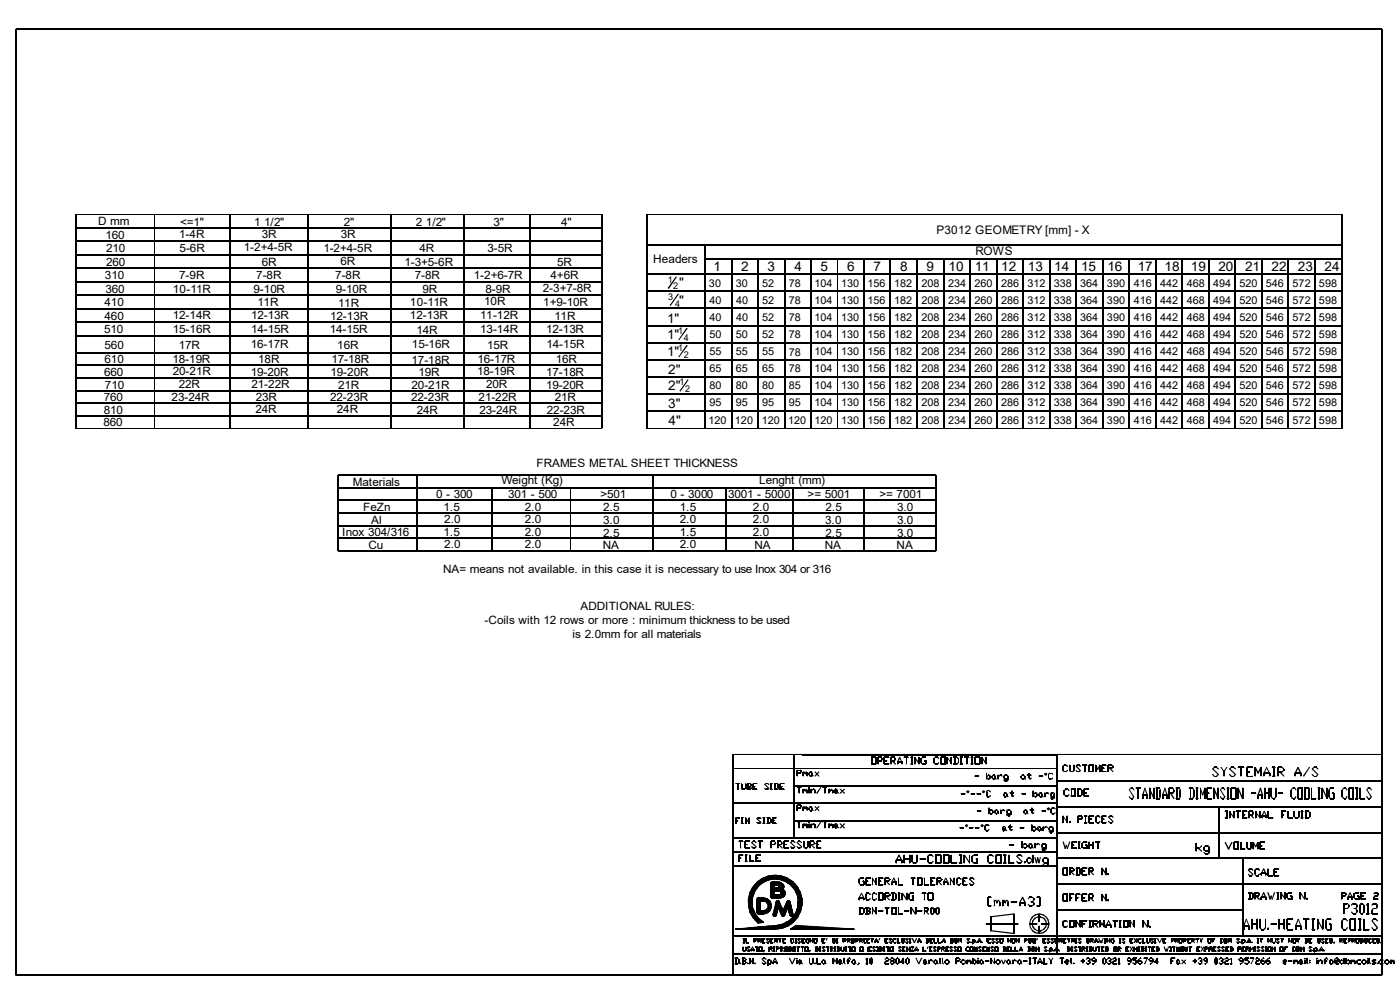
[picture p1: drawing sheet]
<svg xmlns="http://www.w3.org/2000/svg" width="297mm" height="210mm" viewBox="0 0 297 210" stroke-linecap="round" stroke-linejoin="round" font-family="sans-serif">
<defs><g id="words">
<g font-size="2.8">
<text x="151.3" y="57.6">1</text>
<text x="157.3" y="57.6">2</text>
<text x="162.9" y="57.6">3</text>
<text x="168.5" y="57.6">4</text>
<text x="174" y="57.6">5</text>
<text x="179.7" y="57.6">6</text>
<text x="185.3" y="57.6">7</text>
<text x="191" y="57.6">8</text>
<text x="196.6" y="57.6">9</text>
<text x="201.2" y="57.6">10</text>
<text x="206.8" y="57.6">11</text>
<text x="212.4" y="57.6">12</text>
<text x="218.1" y="57.6">13</text>
<text x="223.7" y="57.6">14</text>
<text x="229.3" y="57.6">15</text>
<text x="234.9" y="57.6">16</text>
<text x="241.4" y="57.6">17</text>
<text x="247" y="57.6">18</text>
<text x="252.6" y="57.6">19</text>
<text x="258.5" y="57.6">20</text>
<text x="264.1" y="57.6">21</text>
<text x="269.7" y="57.6">22</text>
<text x="275.3" y="57.6">23</text>
<text x="281" y="57.6">24</text>
<text x="144.1" y="61">&quot;</text>
<text x="144.1" y="64.6">&quot;</text>
<text x="141.5" y="68.4">1&quot;</text>
<text x="141.5" y="71.9">1&quot;</text>
<text x="141.5" y="75.5">1&quot;</text>
<text x="141.8" y="79.3">2&quot;</text>
<text x="141.8" y="82.7">2&quot;</text>
<text x="141.8" y="86.5">3&quot;</text>
<text x="141.9" y="90.2">4&quot;</text>
</g>
<g font-size="2.5">
<text x="198.7" y="49.6">P3012 GEOMETRY [mm] - X</text>
<text x="138.5" y="55.8">Headers</text>
<text x="207" y="54.2">ROWS</text>
</g>
<g font-size="2.4">
<text x="20.8" y="47.7">D mm</text>
<text x="38.2" y="47.8">&lt;=1&quot;</text>
<text x="53.9" y="47.8">1 1/2&quot;</text>
<text x="72.9" y="47.8">2&quot;</text>
<text x="88.2" y="47.8">2 1/2&quot;</text>
<text x="104.7" y="47.8">3&quot;</text>
<text x="119.1" y="47.8">4&quot;</text>
<text x="22.4" y="50.6">160</text>
<text x="22.5" y="53.4">210</text>
<text x="38" y="50.6">1-4R</text>
<text x="38.1" y="53.5">5-6R</text>
<text x="51.7" y="53.3">1-2+4-5R</text>
<text x="55.6" y="50.6">3R</text>
<text x="68.6" y="53.4">1-2+4-5R</text>
<text x="72.3" y="50.6">3R</text>
<text x="89" y="53.4">4R</text>
<text x="103.4" y="53.5">3-5R</text>
<text x="22.3" y="59.3">310</text>
<text x="22.5" y="56.4">260</text>
<text x="38" y="59.2">7-9R</text>
<text x="54.4" y="59.2">7-8R</text>
<text x="55.6" y="56.4">6R</text>
<text x="71.1" y="59.3">7-8R</text>
<text x="72.2" y="56.3">6R</text>
<text x="85.8" y="56.4">1-3+5-6R</text>
<text x="88" y="59.3">7-8R</text>
<text x="100.5" y="59.2">1-2+6-7R</text>
<text x="116.8" y="59.2">4+6R</text>
<text x="118.2" y="56.4">5R</text>
<text x="22.2" y="64.9">410</text>
<text x="22.4" y="62.1">360</text>
<text x="36.7" y="62.2">10-11R</text>
<text x="53.8" y="62.1">9-10R</text>
<text x="54.6" y="64.9">11R</text>
<text x="71.2" y="62.1">9-10R</text>
<text x="71.7" y="65">11R</text>
<text x="87" y="64.9">10-11R</text>
<text x="89.6" y="62.2">9R</text>
<text x="102.7" y="64.8">10R</text>
<text x="103" y="62.1">8-9R</text>
<text x="115.2" y="62">2-3+7-8R</text>
<text x="115.3" y="64.9">1+9-10R</text>
<text x="22.1" y="70.6">510</text>
<text x="22.2" y="67.8">460</text>
<text x="36.7" y="67.7">12-14R</text>
<text x="36.7" y="70.7">15-16R</text>
<text x="53.3" y="67.7">12-13R</text>
<text x="53.3" y="70.6">14-15R</text>
<text x="70" y="70.6">14-15R</text>
<text x="70" y="67.8">12-13R</text>
<text x="87" y="67.7">12-13R</text>
<text x="88.3" y="70.8">14R</text>
<text x="101.9" y="67.7">11-12R</text>
<text x="101.9" y="70.5">13-14R</text>
<text x="115.9" y="70.7">12-13R</text>
<text x="117.6" y="67.9">11R</text>
<text x="22.2" y="74">560</text>
<text x="22.2" y="77.1">610</text>
<text x="36.6" y="77">18-19R</text>
<text x="37.9" y="74">17R</text>
<text x="53.2" y="73.8">16-17R</text>
<text x="54.8" y="77">18R</text>
<text x="70.3" y="77">17-18R</text>
<text x="71.6" y="74">16R</text>
<text x="87.3" y="77.2">17-18R</text>
<text x="87.4" y="73.9">15-16R</text>
<text x="101.3" y="77.1">16-17R</text>
<text x="103.3" y="74">15R</text>
<text x="115.9" y="73.9">14-15R</text>
<text x="117.9" y="77.1">16R</text>
<text x="22.1" y="79.8">660</text>
<text x="22.3" y="82.5">710</text>
<text x="36.7" y="79.6">20-21R</text>
<text x="37.9" y="82.4">22R</text>
<text x="53.2" y="79.7">19-20R</text>
<text x="53.4" y="82.4">21-22R</text>
<text x="70.1" y="79.7">19-20R</text>
<text x="71.7" y="82.5">21R</text>
<text x="87.3" y="82.5">20-21R</text>
<text x="88.8" y="79.8">19R</text>
<text x="101.2" y="79.6">18-19R</text>
<text x="103.1" y="82.4">20R</text>
<text x="115.9" y="79.8">17-18R</text>
<text x="115.9" y="82.5">19-20R</text>
<text x="22" y="85.1">760</text>
<text x="22" y="87.7">810</text>
<text x="36.4" y="85">23-24R</text>
<text x="54.2" y="87.6">24R</text>
<text x="54.3" y="85">23R</text>
<text x="70" y="85">22-23R</text>
<text x="71.5" y="87.6">24R</text>
<text x="87.2" y="85.1">22-23R</text>
<text x="88.4" y="87.8">24R</text>
<text x="101.5" y="85.1">21-22R</text>
<text x="101.7" y="87.8">23-24R</text>
<text x="116" y="87.7">22-23R</text>
<text x="117.7" y="85.1">21R</text>
<text x="21.9" y="90.4">860</text>
<text x="117.4" y="90.3">24R</text>
<text x="113.8" y="99.1">FRAMES METAL SHEET THICKNESS</text>
<text x="74.9" y="103.1">Materials</text>
<text x="92.6" y="105.6">0 - 300</text>
<text x="106.4" y="102.7">Weight (Kg)</text>
<text x="107.8" y="105.7">301 - 500</text>
<text x="127.4" y="105.7">&gt;501</text>
<text x="142.3" y="105.7">0 - 3000</text>
<text x="154.5" y="105.7">3001 - 5000</text>
<text x="161.1" y="102.7">Lenght (mm)</text>
<text x="171.3" y="105.7">&gt;= 5001</text>
<text x="186.6" y="105.7">&gt;= 7001</text>
<text x="72.6" y="113.7">Inox 304/316</text>
<text x="77.1" y="108.5">FeZn</text>
<text x="78.8" y="111.1">Al</text>
<text x="94.1" y="113.7">1.5</text>
<text x="94.1" y="108.4">1.5</text>
<text x="94.3" y="111">2.0</text>
<text x="111.4" y="108.3">2.0</text>
<text x="111.4" y="113.6">2.0</text>
<text x="111.4" y="111">2.0</text>
<text x="128" y="108.5">2.5</text>
<text x="128" y="111.1">3.0</text>
<text x="128" y="113.8">2.5</text>
<text x="144.2" y="108.4">1.5</text>
<text x="144.2" y="113.7">1.5</text>
<text x="144.2" y="111">2.0</text>
<text x="159.7" y="108.3">2.0</text>
<text x="159.7" y="111">2.0</text>
<text x="159.7" y="113.6">2.0</text>
<text x="175" y="111.1">3.0</text>
<text x="175.1" y="108.5">2.5</text>
<text x="175.1" y="113.8">2.5</text>
<text x="190.3" y="108.5">3.0</text>
<text x="190.3" y="111.1">3.0</text>
<text x="190.3" y="113.8">3.0</text>
<text x="78.2" y="116.4">Cu</text>
<text x="94.3" y="116.3">2.0</text>
<text x="111.4" y="116.3">2.0</text>
<text x="127.9" y="116.5">NA</text>
<text x="144.2" y="116.3">2.0</text>
<text x="160.1" y="116.5">NA</text>
<text x="175" y="116.5">NA</text>
<text x="190.2" y="116.5">NA</text>
<text x="94" y="121.5">NA= means not available. in this case it is necessary to use Inox 304 or 316</text>
<text x="123.1" y="129.3">ADDITIONAL RULES:</text>
<text x="102.8" y="132.3">-Coils with 12 rows or more : minimum thickness to be used</text>
<text x="121.4" y="135.2">is 2.0mm for all materials</text>
</g>
<g font-size="2.3">
<text x="150.4" y="60.8">30</text>
<text x="150.5" y="64.4">40</text>
<text x="156.1" y="60.8">30</text>
<text x="156.2" y="64.4">40</text>
<text x="161.7" y="64.4">52</text>
<text x="161.7" y="60.8">52</text>
<text x="167.3" y="64.4">78</text>
<text x="167.3" y="60.8">78</text>
<text x="172.8" y="64.4">104</text>
<text x="172.8" y="60.8">104</text>
<text x="178.4" y="60.8">130</text>
<text x="178.4" y="64.4">130</text>
<text x="184" y="64.4">156</text>
<text x="184" y="60.8">156</text>
<text x="189.7" y="60.8">182</text>
<text x="189.7" y="64.4">182</text>
<text x="195.5" y="60.8">208</text>
<text x="195.5" y="64.4">208</text>
<text x="201.1" y="60.8">234</text>
<text x="201.1" y="64.4">234</text>
<text x="206.7" y="60.8">260</text>
<text x="206.7" y="64.4">260</text>
<text x="212.4" y="60.8">286</text>
<text x="212.4" y="64.4">286</text>
<text x="218" y="60.8">312</text>
<text x="218" y="64.4">312</text>
<text x="223.6" y="64.4">338</text>
<text x="223.6" y="60.8">338</text>
<text x="229.2" y="64.4">364</text>
<text x="229.2" y="60.8">364</text>
<text x="234.8" y="64.4">390</text>
<text x="234.8" y="60.8">390</text>
<text x="240.5" y="60.8">416</text>
<text x="240.5" y="64.4">416</text>
<text x="246.1" y="64.4">442</text>
<text x="246.1" y="60.8">442</text>
<text x="251.8" y="60.8">468</text>
<text x="251.8" y="64.4">468</text>
<text x="257.4" y="64.4">494</text>
<text x="257.4" y="60.8">494</text>
<text x="263" y="64.4">520</text>
<text x="263" y="60.8">520</text>
<text x="268.5" y="64.4">546</text>
<text x="268.5" y="60.8">546</text>
<text x="274.2" y="64.4">572</text>
<text x="274.2" y="60.8">572</text>
<text x="279.8" y="60.8">598</text>
<text x="279.8" y="64.4">598</text>
<text x="150.5" y="68.1">40</text>
<text x="150.5" y="71.6">50</text>
<text x="156.1" y="71.6">50</text>
<text x="156.2" y="68.1">40</text>
<text x="161.7" y="68.1">52</text>
<text x="161.7" y="71.6">52</text>
<text x="167.3" y="71.6">78</text>
<text x="167.3" y="68.1">78</text>
<text x="172.8" y="68.1">104</text>
<text x="172.8" y="71.6">104</text>
<text x="178.4" y="68.1">130</text>
<text x="178.4" y="71.6">130</text>
<text x="184" y="68.1">156</text>
<text x="184" y="71.6">156</text>
<text x="189.7" y="68.1">182</text>
<text x="189.7" y="71.6">182</text>
<text x="195.5" y="68.1">208</text>
<text x="195.5" y="71.6">208</text>
<text x="201.1" y="68.1">234</text>
<text x="201.1" y="71.6">234</text>
<text x="206.7" y="68.1">260</text>
<text x="206.7" y="71.6">260</text>
<text x="212.4" y="68.1">286</text>
<text x="212.4" y="71.6">286</text>
<text x="218" y="68.1">312</text>
<text x="218" y="71.6">312</text>
<text x="223.6" y="68.1">338</text>
<text x="223.6" y="71.6">338</text>
<text x="229.2" y="68.1">364</text>
<text x="229.2" y="71.6">364</text>
<text x="234.8" y="68.1">390</text>
<text x="234.8" y="71.6">390</text>
<text x="240.5" y="68.1">416</text>
<text x="240.5" y="71.6">416</text>
<text x="246.1" y="68.1">442</text>
<text x="246.1" y="71.6">442</text>
<text x="251.8" y="68.1">468</text>
<text x="251.8" y="71.6">468</text>
<text x="257.4" y="68.1">494</text>
<text x="257.4" y="71.6">494</text>
<text x="263" y="68.1">520</text>
<text x="263" y="71.6">520</text>
<text x="268.5" y="68.1">546</text>
<text x="268.5" y="71.6">546</text>
<text x="274.2" y="68.1">572</text>
<text x="274.2" y="71.6">572</text>
<text x="279.8" y="68.1">598</text>
<text x="279.8" y="71.6">598</text>
<text x="150.5" y="75.3">55</text>
<text x="156.1" y="75.3">55</text>
<text x="161.7" y="75.3">55</text>
<text x="167.3" y="75.5">78</text>
<text x="172.8" y="75.3">104</text>
<text x="178.4" y="75.3">130</text>
<text x="184" y="75.3">156</text>
<text x="189.7" y="75.3">182</text>
<text x="195.5" y="75.3">208</text>
<text x="201.1" y="75.3">234</text>
<text x="206.7" y="75.3">260</text>
<text x="212.4" y="75.3">286</text>
<text x="218" y="75.3">312</text>
<text x="223.6" y="75.3">338</text>
<text x="229.2" y="75.3">364</text>
<text x="234.8" y="75.3">390</text>
<text x="240.5" y="75.3">416</text>
<text x="246.1" y="75.3">442</text>
<text x="251.8" y="75.3">468</text>
<text x="257.4" y="75.3">494</text>
<text x="263" y="75.3">520</text>
<text x="268.5" y="75.3">546</text>
<text x="274.2" y="75.3">572</text>
<text x="279.8" y="75.3">598</text>
<text x="150.5" y="78.9">65</text>
<text x="150.5" y="82.6">80</text>
<text x="156.1" y="78.9">65</text>
<text x="156.1" y="82.6">80</text>
<text x="161.7" y="78.9">65</text>
<text x="161.7" y="82.6">80</text>
<text x="167.3" y="78.9">78</text>
<text x="167.3" y="82.6">85</text>
<text x="172.8" y="78.9">104</text>
<text x="172.8" y="82.6">104</text>
<text x="178.4" y="78.9">130</text>
<text x="178.4" y="82.6">130</text>
<text x="184" y="78.9">156</text>
<text x="184" y="82.6">156</text>
<text x="189.7" y="78.9">182</text>
<text x="189.7" y="82.6">182</text>
<text x="195.5" y="78.9">208</text>
<text x="195.5" y="82.6">208</text>
<text x="201.1" y="78.9">234</text>
<text x="201.1" y="82.6">234</text>
<text x="206.7" y="78.9">260</text>
<text x="206.7" y="82.6">260</text>
<text x="212.4" y="78.9">286</text>
<text x="212.4" y="82.6">286</text>
<text x="218" y="78.9">312</text>
<text x="218" y="82.6">312</text>
<text x="223.6" y="78.9">338</text>
<text x="223.6" y="82.6">338</text>
<text x="229.2" y="78.9">364</text>
<text x="229.2" y="82.6">364</text>
<text x="234.8" y="78.9">390</text>
<text x="234.8" y="82.6">390</text>
<text x="240.5" y="78.9">416</text>
<text x="240.5" y="82.6">416</text>
<text x="246.1" y="78.9">442</text>
<text x="246.1" y="82.6">442</text>
<text x="251.8" y="78.9">468</text>
<text x="251.8" y="82.6">468</text>
<text x="257.4" y="78.9">494</text>
<text x="257.4" y="82.6">494</text>
<text x="263" y="78.9">520</text>
<text x="263" y="82.6">520</text>
<text x="268.5" y="78.9">546</text>
<text x="268.5" y="82.6">546</text>
<text x="274.2" y="78.9">572</text>
<text x="274.2" y="82.6">572</text>
<text x="279.8" y="78.9">598</text>
<text x="279.8" y="82.6">598</text>
<text x="150.3" y="89.8">120</text>
<text x="150.5" y="86.2">95</text>
<text x="155.9" y="89.8">120</text>
<text x="156.1" y="86.2">95</text>
<text x="161.6" y="89.8">120</text>
<text x="161.7" y="86.2">95</text>
<text x="167.2" y="89.8">120</text>
<text x="167.3" y="86.2">95</text>
<text x="172.8" y="86.2">104</text>
<text x="172.8" y="89.8">120</text>
<text x="178.4" y="86.2">130</text>
<text x="178.4" y="89.8">130</text>
<text x="184" y="86.2">156</text>
<text x="184" y="89.8">156</text>
<text x="189.7" y="86.2">182</text>
<text x="189.7" y="89.8">182</text>
<text x="195.5" y="86.2">208</text>
<text x="195.5" y="89.8">208</text>
<text x="201.1" y="86.2">234</text>
<text x="201.1" y="89.8">234</text>
<text x="206.7" y="86.2">260</text>
<text x="206.7" y="89.8">260</text>
<text x="212.4" y="86.2">286</text>
<text x="212.4" y="89.8">286</text>
<text x="218" y="86.2">312</text>
<text x="218" y="89.8">312</text>
<text x="223.6" y="86.2">338</text>
<text x="223.6" y="89.8">338</text>
<text x="229.2" y="86.2">364</text>
<text x="229.2" y="89.8">364</text>
<text x="234.8" y="86.2">390</text>
<text x="234.8" y="89.8">390</text>
<text x="240.5" y="86.2">416</text>
<text x="240.5" y="89.8">416</text>
<text x="246.1" y="86.2">442</text>
<text x="246.1" y="89.8">442</text>
<text x="251.8" y="86.2">468</text>
<text x="251.8" y="89.8">468</text>
<text x="257.4" y="86.2">494</text>
<text x="257.4" y="89.8">494</text>
<text x="263" y="86.2">520</text>
<text x="263" y="89.8">520</text>
<text x="268.5" y="86.2">546</text>
<text x="268.5" y="89.8">546</text>
<text x="274.2" y="86.2">572</text>
<text x="274.2" y="89.8">572</text>
<text x="279.8" y="86.2">598</text>
<text x="279.8" y="89.8">598</text>
</g>
<g font-size="2">
<text x="141.7" y="60">1</text>
<text x="141.8" y="63.6">3</text>
<text x="142.8" y="61.4">2</text>
<text x="143.2" y="65">4</text>
<text x="143.9" y="70.9">1</text>
<text x="143.9" y="74.5">1</text>
<text x="145.1" y="72.2">4</text>
<text x="145.1" y="75.9">2</text>
<text x="144.1" y="81.7">1</text>
<text x="145.3" y="83.2">2</text>
</g>
</g></defs>
<path d="M0 2.5h296.9v207.4h-296.9z" fill-rule="evenodd" fill="#fff" stroke="#fff" stroke-width=".21"/>
<g fill="#000">
<path d="M143.3 58.8l.2 .1-1.6 2.3-.2-.1zM143.7 62.4l.3 .1-1.7 2.4-.2-.2zM145.6 69.6l.2 .2-1.7 2.3-.1-.1zM145.6 73.2l.2 .2-1.7 2.3-.1-.1zM145.8 80.5l.2 .2-1.6 2.3-.2-.2zM155.9 173.4h.3v1.3h-.3zM156.1 173.3h.7v.3h-.7zM156.1 173.9h.4v.3h-.4zM156.1 166.1h.7v.2h-.7zM156.3 166.2h.3v1.3h-.3zM156.8 178.3h.8v.3h-.8zM157.1 178.5h.2v1.4h-.2z"/>
<path d="M157.3 173.3h.4v.3h-.4zM157.3 174.5h.4v.3h-.4zM157.2 167.3l.1-.1 .3 .2-.2 .2zM157.2 166.2h.2v1h-.2zM157.5 167.3h.4v.3h-.4zM157.3 173.4h.3v1.3h-.3zM158 167.2l.2 .1-.2 .3-.1-.2zM157.9 178.5h.3v1.4h-.3zM158 173.4h.3v1.3h-.3zM158 166.2h.3v1h-.3zM158.1 178.3h.9v.3h-.9zM158.1 179.1h.4v.2h-.4z"/>
<path d="M158.1 179.8h.9v.2h-.9zM158 173.5l.2-.2 .8 1.3-.1 .2zM158.5 167.3h.6v.3h-.6zM158.8 173.4h.2v1.3h-.2zM158.6 166.2h.3v1.3h-.3zM159 167.4l.3-.2 .2 .1-.3 .3zM159 166.7l.3-.1 .2 .1-.3 .2zM158.7 166.7h.4v.3h-.4zM158.5 166.1h.6v.2h-.6zM159.2 167.1h.3v.1h-.3zM159.2 166.4h.3v.2h-.3zM159.2 166.7l.3 .3-.2 .2-.3-.3z"/>
<path d="M159.2 166.1l.3 .2-.2 .2-.3-.2zM159.4 178.7l.2-.3 .2 .2-.2 .2zM159.4 179.7l.2-.2 .2 .3-.2 .1zM159.6 166.2h.3v1.3h-.3zM159.7 179.8h.4v.2h-.4zM159.7 178.3h.4v.3h-.4zM159.8 166.1h.8v.2h-.8zM159.8 166.7h.3v.3h-.3zM159.8 167.3h.8v.3h-.8zM160.1 179.8l.2-.3 .2 .2-.3 .2zM160.1 178.6l.1-.2 .3 .3-.2 .1zM159.4 178.8l.2-.1 .9 .8-.2 .2z"/>
<path d="M160.5 173.6l.2-.3 .2 .2-.2 .3zM160.5 174.5l.2-.1 .2 .2-.2 .2zM160.8 178.3h1v.3h-1zM160.8 174.5h.4v.3h-.4zM160.8 173.3h.4v.3h-.4zM161.3 174.4l.2 .1-.2 .3-.1-.2zM160.5 173.8l.2-.2 .8 .8-.2 .1zM161.3 173.3l.2 .3-.2 .2-.1-.3zM161.2 178.5h.2v1.4h-.2zM161.8 173.3h.5v.3h-.5zM161.8 174.5h.5v.3h-.5zM161.9 173.4h.3v1.3h-.3z"/>
<path d="M162.2 166.3l.1-.2 .2 .2-.2 .2zM162.2 167.3l.1-.1 .2 .2-.2 .2zM162.4 167.3h.5v.3h-.5zM162.4 166.1h.5v.2h-.5zM162.7 174.5h.6v.3h-.6zM162.8 167.4l.2-.2 .2 .1-.3 .3zM162.8 166.3l.1-.2 .3 .2-.2 .2zM162.8 173.4h.2v1.3h-.2zM162.2 166.5l.1-.2 .9 .9-.2 .1zM163.4 174.4l.1 .1-.1 .3-.2-.2zM162.7 173.3h.6v.3h-.6zM163.4 173.7h.2v.7h-.2z"/>
<path d="M163.4 173.3l.1 .3-.1 .2-.2-.3zM163.4 178.5h.3v1.4h-.3zM163.4 166.1h.5v.2h-.5zM163.4 167.3h.5v.3h-.5zM163.6 178.3h.7v.3h-.7zM163.8 173.4h.2v1.3h-.2zM163.5 166.2h.3v1.3h-.3zM163.9 173.3h.8v.3h-.8zM163.9 173.9h.4v.3h-.4zM163.9 174.5h.8v.3h-.8zM163.6 179.1h.7v.2h-.7zM164.3 167.3h.6v.3h-.6z"/>
<path d="M164.4 178.4l.2 .3-.1 .1-.3-.2zM164.4 178.8h.2v.1h-.2zM164.2 179.1l.3-.3 .1 .2-.2 .3zM164.4 166.2h.2v1.3h-.2zM164.8 167.4l.3-.2 .1 .1-.1 .3zM164.9 178.5h.2v1.4h-.2zM164.3 166.1h.6v.2h-.6zM165 178.3h.6v.3h-.6zM165 166.4h.2v.8h-.2zM164.8 166.3l.3-.2 .1 .2-.1 .2zM165.3 179.1l.7 .7-.2 .1-.7-.6zM165.4 166.2h.2v1.3h-.2z"/>
<path d="M165.6 166.1h.8v.2h-.8zM165.6 166.7h.4v.3h-.4zM165.6 167.3h.8v.3h-.8zM165 179.1h.6v.2h-.6zM165.6 178.6l.1-.2 .3 .3-.2 .1zM165.7 178.8h.3v.1h-.3zM165.6 179.1l.2-.3 .2 .2-.3 .3zM166.2 178.5h.3v1.4h-.3zM166.3 178.3h1v.3h-1zM166.3 179.1h.5v.2h-.5zM166.3 179.8h1v.2h-1zM167.9 178.4l.1 .2-.1 .2-.2-.1z"/>
<path d="M167.7 179.7l.2-.2 .1 .3-.1 .1zM167.9 179.8h.5v.2h-.5zM167.9 178.3h.5v.3h-.5zM168.5 179.5l.2 .2-.2 .2-.1-.1zM167.7 178.8l.2-.1 .8 .8-.2 .2zM168.5 178.4l.2 .3-.2 .1-.1-.2zM169 163.3h.3v1.3h-.3zM169 170.7h.3v1.2h-.3zM169 178.7l.3-.3 .2 .2-.3 .2zM169.2 163.3h.6v.1h-.6zM169.2 166.9h.8v.3h-.8zM169.2 170.5h.6v.3h-.6z"/>
<path d="M169.2 174.3h.8v.1h-.8zM169 179.7l.2-.2 .3 .3-.2 .1zM169.4 179.8h.4v.2h-.4zM169.4 178.3h.4v.3h-.4zM169.5 167h.2v1.3h-.2zM169.5 174.4h.2v1.2h-.2zM169.7 179.8l.3-.3 .1 .2-.2 .2zM169.2 163.9h.6v.2h-.6zM169.2 171.2h.6v.3h-.6zM169.7 163.4l.2-.1 .2 .1-.2 .3zM169.7 170.8l.2-.2 .2 .2-.2 .2zM169.7 178.6l.2-.2 .2 .3-.1 .1z"/>
<path d="M169 178.8l.2-.1 .9 .8-.1 .2zM169.7 163.9l.2-.2 .2 .2-.2 .1zM169.7 171.2l.2-.2 .2 .2-.2 .2zM169.9 163.5h.2v.3h-.2zM169.9 170.9h.2v.2h-.2zM170.3 163.8h.3v.8h-.3zM170.3 163.9l.3-.2 .1 .2-.2 .1zM170.3 167.4h.3v.9h-.3zM170.6 167.3l.1 .2-.2 .2-.2-.1zM170.3 171.1h.3v.8h-.3zM170.3 171.2l.3-.2 .1 .2-.2 .2zM170.3 174.8h.3v.8h-.3z"/>
<path d="M170.3 174.9l.3-.2 .1 .2-.2 .1zM170.6 179.5l.2 .3-.2 .1-.2-.2zM170.4 178.5h.2v1.1h-.2zM170.7 163.7l.2 .2-.2 .1-.1-.1zM170.7 163.9l.3-.2 .2 .2-.3 .1zM170.6 167.5l.1-.2 .2 .3-.2 .1zM170.7 167.6l.3-.3 .2 .2-.3 .2zM170.6 171.2l.1-.2 .2 .2-.2 .2zM170.7 171.2l.3-.2 .2 .2-.3 .2zM170.6 174.9l.1-.2 .2 .2-.2 .1zM170.7 174.9l.3-.2 .2 .2-.3 .1zM170.7 179.8h.5v.2h-.5z"/>
<path d="M170.7 163.9h.3v.3h-.3zM170.7 167.7h.3v.1h-.3zM170.7 171.3h.3v.3h-.3zM170.7 174.9h.3v.3h-.3zM171.1 179.8l.2-.3 .2 .2-.3 .2zM171.2 163.7l.1 .2-.1 .1-.2-.1zM171 167.5l.2-.2 .1 .3-.1 .1zM171 171.2l.2-.2 .1 .2-.1 .2zM171 174.9l.2-.2 .1 .2-.1 .1zM171.2 178.5h.3v1.1h-.3zM171.2 163.9h.2v.7h-.2zM171.2 167.7h.2v.6h-.2z"/>
<path d="M171.2 171.3h.2v.6h-.2zM171.2 174.9h.2v.7h-.2zM171.5 163.9h.2v.5h-.2zM171.5 167.4h.2v.9h-.2zM171.5 167h.2v.2h-.2zM171.5 171.3h.2v.4h-.2zM171.5 174.8h.2v.8h-.2zM171.5 174.4h.2v.1h-.2zM171.6 163.9l.1-.2 .2 .2-.2 .1zM171.6 171.2l.1-.2 .2 .2-.2 .2zM171.6 164.4l.1-.1 .2 .2-.2 .2zM171.6 171.8l.1-.2 .2 .2-.2 .2z"/>
<path d="M171.7 178.5h.3v1.4h-.3zM171.8 163.6h.3v.3h-.3zM171.8 171h.3v.2h-.3zM171.8 178.3h.7v.3h-.7zM171.9 167.4h.3v.9h-.3zM171.9 174.8h.3v.8h-.3zM172.4 167.3l.2 .2-.4 .4-.2-.2zM172.4 174.7l.2 .2-.4 .4-.2-.2zM171.8 164.4h.3v.3h-.3zM171.8 171.8h.3v.3h-.3zM172.2 163.7l.1 .2-.1 .1-.2-.1zM172.2 171l.1 .2-.1 .2-.2-.2z"/>
<path d="M172.2 179.1l.6 .7-.1 .1-.7-.6zM172.2 164.3l.1 .1-.1 .3-.2-.2zM172.3 164.3l.3 .2-.2 .2-.2-.3zM172.2 171.6l.1 .2-.1 .2-.2-.2zM172.2 171.8l.1-.2 .3 .2-.2 .2zM172.2 163.9h.2v.5h-.2zM172.2 171.3h.2v.4h-.2zM172.5 167.3h.2v.3h-.2zM172.5 174.6h.2v.3h-.2zM171.8 179.1h.7v.2h-.7zM172.4 178.6l.3-.2 .1 .3-.1 .1zM172.8 167.3l.2 .3-.2 .1-.2-.2z"/>
<path d="M172.8 174.7l.2 .2-.2 .1-.2-.1zM173.6 163.7l.2 .2-.8 .8-.2-.2zM172.8 171.8l.8-.8 .2 .2-.8 .8zM172.4 179.1l.3-.3 .1 .2-.1 .3zM172.7 178.8h.2v.1h-.2zM172.8 163.9l.2-.2 .8 .8-.2 .2zM172.8 167.7h.2v.6h-.2zM172.8 171.2l.2-.2 .8 .8-.2 .2zM172.8 174.9h.2v.7h-.2zM173.1 178.5h.3v1.4h-.3zM174 167l.2 .1-.8 1.2-.2-.1zM174 174.3l.2 .1-.8 1.2-.2-.1z"/>
<path d="M173.3 178.3h.8v.3h-.8zM173.3 179.1h.4v.2h-.4zM173.3 179.8h.8v.2h-.8zM174.5 166.9h.9v.3h-.9zM174.5 174.3h.9v.1h-.9zM174.8 167h.2v1.3h-.2zM174.8 174.4h.2v1.2h-.2zM175.6 167.4h.3v.9h-.3zM175.6 174.8h.3v.8h-.3zM175.9 167.3l.2 .2-.2 .2-.2-.1zM175.7 174.9l.2-.2 .2 .2-.2 .1zM176.1 167.3l.2 .3-.1 .1-.3-.2z"/>
<path d="M176.1 174.7l.2 .2-.1 .1-.3-.1zM176.3 167.3l.2 .2-.2 .2-.1-.1zM176.3 174.7l.2 .2-.2 .1-.1-.1zM176.1 167.7h.2v.1h-.2zM176.1 174.9h.2v.3h-.2zM176.3 167.5l.2-.2 .2 .3-.2 .1zM176.3 174.9l.2-.2 .2 .2-.2 .1zM176.5 167.7h.2v.6h-.2zM176.5 174.9h.2v.7h-.2zM176.9 167.7h.3v.4h-.3zM176.9 167.6l.3-.3 .1 .2-.2 .2zM176.9 174.9h.3v.5h-.3z"/>
<path d="M176.9 174.9l.3-.2 .1 .2-.2 .1zM177.1 167.9l.2 .3-.1 .1-.3-.1zM176.9 175.5l.2-.2 .2 .2-.1 .2zM177.3 167.3h.1v.3h-.1zM177.3 174.6h.1v.3h-.1zM177.3 168.1h.1v.2h-.1zM177.3 175.5h.1v.2h-.1zM177.5 167.3l.3 .3-.2 .1-.3-.2zM177.5 174.7l.3 .2-.2 .1-.3-.1zM177.5 167.7h.3v.4h-.3zM177.3 168.2l.3-.3 .2 .3-.3 .1zM177.8 167.9l.1 .3-.1 .1-.2-.1z"/>
<path d="M177.5 174.9h.3v.5h-.3zM177.3 175.5l.3-.2 .2 .2-.3 .2zM177.8 175.3l.1 .2-.1 .2-.2-.2zM178.2 168.2l.8-.9 .2 .2-.8 .8zM178.2 175.5l.8-.8 .2 .2-.8 .8zM178.2 167.5l.2-.2 .8 .9-.2 .1zM178.2 174.9l.2-.2 .8 .8-.2 .2zM184.8 160.6h.2v1.5h-.2zM184.9 160.5h.9v.3h-.9zM184.9 161.9h.9v.3h-.9zM185.7 160.6h.3v1.5h-.3zM186.1 160.6h.3v1.5h-.3z"/>
<path d="M186.3 160.5h.7v.3h-.7zM186.3 161.2h.7v.3h-.7zM186.9 160.7l.2-.2 .1 .3-.1 .2zM186.9 161.2l.2-.1 .1 .1-.1 .3zM187.1 160.9h.2v.2h-.2zM187.5 160.6h.3v1.5h-.3zM187.7 160.5h.9v.3h-.9zM187.7 161.2h.4v.3h-.4zM187.7 161.9h.9v.3h-.9zM188.9 160.6h.3v1.5h-.3zM189 160.5h.7v.3h-.7zM189.4 161.2l.6 .8-.1 .2-.7-.7z"/>
<path d="M189 161.2h.7v.3h-.7zM189.8 160.5l.2 .3-.1 .2-.3-.3zM189.8 160.9h.2v.2h-.2zM189.6 161.2l.3-.1 .1 .1-.2 .3zM190.3 161.6h.2v.5h-.2zM190.7 160.6l.3 .1-.5 .9h-.2zM190.4 161.5h.9v.2h-.9zM190.7 160.7l.3-.1 .4 1h-.2zM191.2 161.6h.3v.5h-.3zM191.8 160.5h.9v.3h-.9zM192.2 160.6h.1v1.5h-.1zM193.2 160.5h.4v.3h-.4z"/>
<path d="M193.2 161.9h.4v.3h-.4zM193.3 160.6h.2v1.5h-.2zM193.9 160.6h.3v1.5h-.3zM193.9 160.7l.3-.1 .9 1.4-.2 .1zM194.9 160.6h.2v1.5h-.2zM195.3 160.9h.2v.9h-.2zM195.4 160.8l.2-.3 .2 .2-.3 .3zM195.4 161.9l.1-.2 .3 .3-.2 .2zM195.7 160.5h.7v.3h-.7zM196.1 161.2h.3v.3h-.3zM195.7 161.9h.7v.3h-.7zM196.2 161.4h.3v.7h-.3z"/>
<path d="M198.1 160.9h.2v.9h-.2zM198.1 160.8l.2-.3 .2 .2-.2 .3zM198.3 161.7l.2 .3-.2 .2-.2-.3zM198.4 160.5h.5v.3h-.5zM198.4 161.9h.5v.3h-.5zM199 160.5l.2 .3-.2 .2-.2-.3zM199 161.7l.2 .2-.2 .3-.2-.2zM199.4 160.6h.3v1.5h-.3zM199.6 160.5h.9v.3h-.9zM199.6 161.9h.9v.3h-.9zM200.4 160.6h.2v1.5h-.2zM200.8 160.6h.2v1.5h-.2z"/>
<path d="M200.9 160.7l.1-.1 1 1.4-.2 .1zM201.7 160.6h.3v1.5h-.3zM202.3 161.9h.7v.3h-.7zM202.4 160.6h.3v1.5h-.3zM203.2 161.7l.1 .2-.2 .3-.2-.2zM202.3 160.5h.7v.3h-.7zM203.2 160.9h.1v.9h-.1zM203.1 160.5l.2 .3-.1 .2-.3-.3zM203.6 175.5h.8v.2h-.8zM203.7 160.5h.5v.3h-.5zM203.7 161.9h.5v.3h-.5zM203.9 168.3h.9v.2h-.9z"/>
<path d="M203.8 160.6h.3v1.5h-.3zM204.6 160.5h.9v.3h-.9zM204.9 174.9l.2 .1-.2 .2-.1-.2zM204.9 175l.2 .3-.2 .2-.1-.3zM205 167.8l.3-.1 .2 .1-.3 .2zM205.1 174.9l.3 .1-.2 .2-.3-.2zM204.9 160.6h.3v1.5h-.3zM205.2 167.8l.3 .3-.2 .2-.3-.3zM205.2 175l.2 .2-.3 .3-.2-.2zM205.3 167.8l.2-.1 .1 .1-.1 .2zM205.5 167.8l.1 .2-.1 .3-.2-.2zM205.7 175.5h.8v.2h-.8z"/>
<path d="M206 168.3h.8v.2h-.8zM206 160.5h.5v.3h-.5zM206 161.9h.5v.3h-.5zM206.1 160.6h.3v1.5h-.3zM206.8 160.6h.3v1.5h-.3zM206.8 164.5h.9v.3h-.9zM206.9 160.5h.9v.3h-.9zM206.9 175.5h.8v.2h-.8zM207.2 168.3h.9v.2h-.9zM207.3 171.9h.9v.2h-.9zM206.9 161.9h.9v.3h-.9zM207.7 160.6h.3v1.5h-.3z"/>
<path d="M208.1 175l.1-.1 .2 .1-.2 .2zM208.2 160.6h.2v1.5h-.2zM208.1 175.2l.1-.2 .2 .3-.2 .2zM208.3 167.8l.3-.1 .2 .1-.3 .2zM208.2 160.7l.2-.1 .9 1.4-.2 .1zM208.2 175l.2-.1 .3 .1-.2 .2zM208.3 168l.2-.2 .3 .3-.2 .2zM208.5 175l.2 .2-.3 .3-.2-.2zM208.8 167.7l.1 .1-.1 .2-.2-.2zM208.8 175.1h.3v.9h-.3zM208.8 175l.3-.1 .2 .1-.2 .2zM208.8 167.8l.1 .2-.1 .3-.2-.2z"/>
<path d="M209.1 160.6h.2v1.5h-.2zM208.8 176l.3-.1 .2 .1-.2 .3zM209.2 164h.1v1.3h-.1zM209.2 164.8l.4-.4 .2 .1-.5 .5zM209.2 167.9h.2v.9h-.2zM209.2 167.8l.2-.1 .2 .1-.3 .2zM209.2 174.8h.4v.2h-.4zM209.3 168.7l.3 .2-.2 .2-.2-.3zM209.5 167.7h.4v.1h-.4zM209.3 164.8l.5 .4-.2 .2-.4-.4zM209.2 176h.4v.3h-.4zM209.7 164.3h.2v.2h-.2z"/>
<path d="M209.7 171.4h.2v1.2h-.2zM209.7 172.1l.4-.4 .2 .2-.4 .4zM209.5 175l.2-.1 .2 .1-.2 .2zM209.7 165.1h.2v.3h-.2zM209.5 168.8h.4v.3h-.4zM209.5 176l.2-.1 .2 .1-.2 .3zM209.9 164.4l.3 .1-.2 .2-.2-.2zM209.8 167.8l.2-.1 .2 .1-.2 .2zM209.7 172.3l.2-.2 .4 .4-.2 .2zM209.9 164.6h.3v.4h-.3zM210 165l.2 .1-.3 .3-.1-.2zM210 168.7l.2 .1-.2 .3-.2-.2z"/>
<path d="M210.2 171.6h.2v.3h-.2zM210.4 164.6h.2v.4h-.2zM210.6 164.4l.2 .1-.2 .2-.2-.2zM210.2 172.5h.2v.2h-.2zM210.5 171.7l.2 .2-.2 .2-.1-.2zM210.6 165l.2 .2-.2 .2-.2-.3zM210.7 164.3h.3v.2h-.3zM210.5 172.3l.2 .2-.2 .2-.1-.2zM210.5 172h.3v.4h-.3zM210.7 165.1h.3v.3h-.3zM211 172h.2v.4h-.2zM211 171.9l.2-.2 .2 .2-.3 .2z"/>
<path d="M210.8 164.5l.2-.1 .2 .1-.2 .2zM211 164.6h.2v.4h-.2zM210.8 165.2l.2-.2 .2 .1-.2 .3zM211 165.1l.2-.1 .2 .2-.2 .2zM211.1 172.3l.3 .2-.2 .2-.2-.2zM211.3 171.6h.2v.3h-.2zM211.3 172.5h.2v.2h-.2zM211.6 171.7l.1 .2-.1 .2-.2-.2zM211.6 164.4h.3v.9h-.3zM211.6 164.8l.5-.4 .1 .1-.4 .5zM211.6 172.3l.1 .2-.1 .2-.2-.2zM211.7 172.3l.3 .2-.2 .2-.2-.2z"/>
<path d="M211.6 172h.2v.4h-.2zM212.1 164.3h.3v.2h-.3zM212.1 171.8h.3v.8h-.3zM212.2 172.1l.5-.4 .1 .2-.4 .4zM212.3 164.5l.2-.1 .2 .1-.2 .2zM212.6 175.5h.2v.5h-.2zM212.6 175.5l.2-.2 .2 .2-.3 .1zM212.7 171.6h.2v.3h-.2zM212.7 175.9l.3 .1-.2 .3-.2-.3zM212.9 168.3h.3v.5h-.3zM212.9 168.3l.2-.2 .2 .2-.2 .1zM212.9 175.2h.2v.3h-.2z"/>
<path d="M213 171.7l.2 .2-.2 .2-.2-.2zM212.9 165.5l.2-.1 .1 .1-.1 .3zM212.8 164.6h.3v.4h-.3zM212.9 165.1l.2-.1 .1 .2-.1 .2zM212.9 168.8l.2-.1 .2 .2-.2 .2zM212.9 176h.2v.3h-.2zM213.2 165.5h.4v.3h-.4zM213.2 165.1h.6v.3h-.6zM213.2 168h.2v.3h-.2zM213 175.5l.2-.2 .2 .2-.2 .1zM212.9 164.5l.2-.1 .1 .1-.1 .2zM213.2 168.8h.2v.3h-.2z"/>
<path d="M213.2 175.5h.2v.5h-.2zM213 176l.2-.1 .2 .1-.2 .3zM213.4 175.9l.2 .1-.2 .3-.2-.3zM213.5 165.5l.3-.1 .1 .1-.2 .3zM213.5 168.1l.2 .2-.2 .1-.2-.1zM213.2 164.3h.4v.2h-.4zM213.4 172.9l.2-.2 .2 .2-.1 .2zM213.6 172.3l.2 .2-.1 .2-.3-.2zM213.7 164.6h.2v.9h-.2zM213.5 168.7l.2 .1-.2 .3-.2-.2zM213.5 168.8l.2-.1 .2 .2-.1 .2zM213.4 172h.3v.4h-.3z"/>
<path d="M213.5 164.5l.2-.1 .2 .1-.1 .2zM213.5 168.3h.3v.5h-.3zM213.8 172.9h.4v.3h-.4zM213.8 172.5h.5v.2h-.5zM213.4 171.9l.3-.2 .1 .2-.2 .2zM213.9 175.2h.9v.3h-.9zM214.3 172.7l.1 .2-.1 .2-.2-.2zM214.1 179.1h.9v.2h-.9zM213.8 171.6h.4v.3h-.4zM214.3 168h.7v.3h-.7zM214.3 172h.2v.8h-.2zM214.3 171.7l.1 .2-.1 .2-.2-.2z"/>
<path d="M214.2 174.9h.2v1.1h-.2zM214.4 175.9l.2 .1-.2 .3-.1-.3zM214.4 176l.3-.1 .2 .1-.3 .3zM214.5 167.7h.3v1.1h-.3zM214.5 168.8l.3-.1 .1 .2-.1 .2zM214.9 168.7l.2 .1-.2 .3-.1-.2zM216.4 175.5h.8v.2h-.8zM216.5 164.6h.3v.4h-.3zM216.6 164.5l.2-.1 .2 .1-.2 .2zM216.7 168.3h.9v.2h-.9zM216.7 178.5h.3v1.4h-.3zM216.6 165.1l.2-.1 .2 .2-.2 .2z"/>
<path d="M217.2 178.8l.2 .2-.4 .5-.2-.2zM216.9 164.3h.2v.2h-.2zM216.9 165.1h.2v.3h-.2zM217.1 172h.3v.4h-.3zM217.1 171.9l.3-.2 .2 .2-.3 .2zM217.1 164.5l.1-.1 .2 .1-.2 .2zM217 179.3l.4 .5-.2 .1-.4-.4zM217.3 178.8h.3v.3h-.3zM217.2 165l.2 .1-.2 .3-.1-.2zM217.4 165l.2 .2-.2 .2-.2-.3zM217.3 172.3l.3 .2-.2 .2-.3-.2zM217.2 164.6h.3v.4h-.3z"/>
<path d="M217.5 171.6h.1v.3h-.1zM217.5 172.5h.1v.2h-.1zM217.6 178.8l.3 .3-.2 .2-.2-.3zM217.7 171.7l.3 .2-.2 .2-.2-.2zM217.9 164.3h.8v.2h-.8zM217.6 179.2h.3v.4h-.3zM217.7 179.5l.2 .3-.3 .1-.1-.1zM217.7 172h.3v.4h-.3zM217.6 172.5l.2-.2 .2 .2-.3 .2zM218 172.3l.2 .2-.2 .2-.2-.2zM218.2 179.2h.2v.4h-.2zM218.4 178.8l.2 .2-.3 .3-.1-.2z"/>
<path d="M218.4 165l.3 .2-.2 .2-.3-.3zM218.3 179.5l.3 .3-.2 .1-.2-.1zM218.2 164h.3v1h-.3zM218.7 165l.1 .1-.1 .3-.2-.2zM218.5 171.6h.8v.3h-.8zM218.5 178.8h.2v.3h-.2zM218.7 174.9h.3v1.2h-.3zM218.7 175.7l.5-.4 .1 .2-.3 .4zM218.6 179l.2-.2 .2 .3-.2 .2zM218.7 171.4h.3v1h-.3zM219 172.3l.2 .2-.2 .2-.2-.2zM219 172.5l.3-.2 .1 .2-.2 .2z"/>
<path d="M218.6 179.8l.2-.3 .2 .3-.2 .1zM219 179.5l.3 .3-.2 .1-.3-.1zM219.1 167.7h.2v1.3h-.2zM219.1 168.5l.4-.4 .2 .2-.4 .4zM218.8 179.2h.3v.4h-.3zM218.7 175.9l.3-.2 .3 .3-.1 .3zM219.3 175.2h.2v.3h-.2zM219.1 168.7l.2-.2 .4 .4-.2 .2zM219.3 176h.2v.3h-.2zM219.5 178.9h.3v1h-.3zM219.5 179.3l.5-.5 .2 .2-.5 .5zM219.6 168h.2v.3h-.2z"/>
<path d="M219.4 175.5l.2-.2 .2 .2-.2 .1zM219.6 168.8h.2v.3h-.2zM219.4 176l.2-.1 .2 .1-.2 .3zM219.6 175.5h.2v.5h-.2zM219.7 168.3l.2-.2 .2 .2-.2 .1zM220 175.5h.3v.5h-.3zM220 175.5l.3-.2 .1 .2-.2 .1zM219.8 168.3h.3v.5h-.3zM219.9 168.7l.2 .1-.2 .3-.2-.2zM220.1 178.8h.2v.3h-.2zM220.3 168.3h.2v.5h-.2zM220.2 175.9l.2 .1-.1 .3-.3-.3z"/>
<path d="M220.4 168.3l.1-.2 .2 .2-.2 .1zM220.4 175.2h.1v.3h-.1zM220.4 178.8l.2 .3-.2 .2-.2-.3zM220.4 164.5h.8v.3h-.8zM220.4 168.8l.1-.1 .2 .2-.2 .2zM220.4 176h.1v.3h-.1zM220.6 168h.3v.3h-.3zM220.4 175.5l.2-.2 .3 .2-.3 .1zM220.6 168.8h.3v.3h-.3zM220.6 175.5h.3v.5h-.3zM220.4 176l.2-.1 .3 .1-.3 .3zM220.6 176l.3-.1 .1 .1-.1 .3z"/>
<path d="M220.8 168.3l.2-.2 .1 .2-.1 .1zM221 171.9h.8v.2h-.8zM221 168.7l.1 .1-.1 .3-.2-.2zM221.1 168.7l.3 .2-.3 .2-.1-.3zM220.9 179.2h.2v.4h-.2zM221.1 179.5l.2 .3-.2 .1-.1-.1zM221 168.3h.2v.5h-.2zM221.2 175.4h.3v.7h-.3zM221.2 179.8h.7v.2h-.7zM221.3 175.7l.4-.4 .2 .2-.4 .4zM221.1 178.8l.2 .2-.2 .3-.1-.2zM221.5 164.1l.3-.2 .2 .2-.3 .2z"/>
<path d="M221.5 168.2h.3v.8h-.3zM221.5 168.5l.5-.4 .1 .2-.4 .4zM221.2 178.8h.5v.3h-.5zM221.7 164.1l.3 .3-.2 .1-.3-.2zM221.8 175.2h.2v.3h-.2zM221.8 178.8l.2 .3-.2 .2-.2-.3zM221.8 164.1l.2-.2 .1 .2-.1 .2zM222.1 168h.2v.3h-.2zM221.9 175.5l.2-.2 .2 .2-.2 .1zM222 164.1l.1 .2-.1 .2-.2-.1zM222.1 171.5l.2-.2 .2 .2-.2 .1zM222.1 171.6l.2-.1 .2 .2-.2 .2z"/>
<path d="M222.4 164.2h.2v.8h-.2zM222.6 163.9l.2 .2-.2 .2-.2-.2zM222.2 168.3l.2-.2 .2 .2-.2 .1zM222.5 171.3l.2 .2-.1 .1-.3-.1zM222.6 165l.2 .2-.2 .2-.2-.3zM222.6 163.9h.5v.2h-.5zM222.6 176.3l.3 .2-.2 .1-.2-.1zM222.6 175.9l.3 .1-.2 .3-.2-.3zM222.6 171.5l.1 .1-.2 .3-.2-.2zM222.5 175.5h.2v.5h-.2zM222.8 176.5h.4v.2h-.4zM222.8 176h.6v.3h-.6z"/>
<path d="M222.9 171.6h.3v.8h-.3zM222.9 171.5l.3-.2 .1 .2-.1 .1zM222.5 175.5l.2-.2 .2 .2-.3 .1zM223 169.1l.2 .2-.2 .2-.2-.2zM223 168.7l.2 .2-.2 .2-.2-.3zM222.6 165.1h.5v.3h-.5zM223.1 169.3h.4v.2h-.4zM222.8 168.3h.3v.5h-.3zM223.1 168.8h.6v.3h-.6zM223.2 163.9l.2 .2-.2 .2-.2-.2zM222.9 172.5l.3-.2 .1 .2-.1 .2zM223.2 176.5l.1-.2 .2 .2-.2 .1z"/>
<path d="M223 168.1l.2 .2-.2 .1-.2-.1zM223.2 171.2h.5v.3h-.5zM222.8 175.2h.4v.3h-.4zM223.3 175.5h.3v.9h-.3zM223.2 175.5l.1-.2 .2 .2-.2 .1zM223.2 165l.2 .1-.2 .3-.2-.2zM223.4 169.3l.3-.2 .1 .2-.2 .2zM223.1 168h.4v.3h-.4zM223.6 168.3h.2v.9h-.2zM223.6 168.1l.2 .2-.1 .1-.3-.1zM223.2 172.5h.5v.2h-.5zM223.6 171.5l.1-.2 .2 .2-.2 .1z"/>
<path d="M223.6 172.5l.1-.2 .2 .2-.2 .2zM225.4 173.1h.3v1.4h-.3zM225.4 162.5h.3v.9h-.3zM225.4 162.4l.3-.2 .2 .2-.3 .3zM225.4 173.2l.2-.1 .9 1.3-.1 .1zM225.4 163.5l.2-.2 .3 .3-.2 .2zM225.4 178.7l.3-.1 .4 1.3-.2 .1zM225.7 167.7h.2v.9h-.2zM225.8 162.2h.4v.2h-.4zM225.9 167.3l.2 .3-.2 .1-.1-.1zM226.1 179.3h.3l-.3 .7-.2-.1zM225.9 168.5l.2 .3-.2 .1-.1-.2z"/>
<path d="M226 167.3h.5v.3h-.5zM225.8 163.6h.4v.2h-.4zM226.3 173.1h.2v1.4h-.2zM226.3 162.2l.2 .2-.1 .3-.3-.3zM226.1 179.3h.3l.1 .6-.1 .1zM226.8 178.6l.2 .1-.5 1.3-.1-.1zM226.4 163.3l.1 .2-.2 .3-.2-.2zM226 168.7h.5v.2h-.5zM226.6 167.3l.3 .3-.2 .1-.2-.1zM226.8 174.3h.2v.2h-.2zM226.5 168.8l.2-.3 .2 .2-.3 .2zM226.8 163.5l.2-.2 .2 .3-.2 .2z"/>
<path d="M226.8 162.3h.2v1.1h-.2zM227.1 163.6h.5v.2h-.5zM227.1 167.4h.2v1.4h-.2zM227.2 178.6h.3v1.3h-.3zM227.2 167.3h.9v.3h-.9zM227.4 178.5h.9v.3h-.9zM227.4 179.2h.4v.2h-.4zM227.4 179.9h.9v.2h-.9zM227.7 163.3l.2 .2-.2 .3-.2-.2zM227.7 162.3h.3v1.1h-.3zM227.2 168.7h.9v.2h-.9zM228.2 162.4l.2-.2 .2 .2-.2 .3z"/>
<path d="M228 167.4h.2v1.4h-.2zM228.2 163.5l.2-.2 .2 .3-.2 .2zM228.5 163.6h.5v.2h-.5zM228.5 162.2h.5v.2h-.5zM228.6 168.7h.6v.2h-.6zM228.7 173.1h.2v1.4h-.2zM228.7 173h.7v.2h-.7zM228.7 178.5h.5v.3h-.5zM228.7 179.9h.5v.2h-.5zM229.1 163.3l.1 .2-.1 .3-.2-.2zM228.7 167.4h.2v1.4h-.2zM228.4 162.4l.8 .9-.1 .2-.9-.8z"/>
<path d="M229.1 162.2l.1 .2-.1 .3-.2-.3zM228.8 178.6h.3v1.3h-.3zM229.2 168.8l.2-.3 .2 .2-.3 .2zM228.6 167.3h.6v.3h-.6zM228.7 173.7h.7v.2h-.7zM229.4 167.7h.3v.9h-.3zM229.3 167.3l.3 .3-.2 .1-.2-.1zM229.3 173.2l.2-.2 .3 .2-.2 .2zM229.5 178.8h.3v1h-.3zM229.6 178.8l.2-.3 .2 .2-.2 .2zM229.7 162.2h.9v.2h-.9zM229.5 173.3h.3v.3h-.3z"/>
<path d="M229.3 173.7l.3-.2 .2 .2-.3 .1zM229.8 167.4h.3v1.4h-.3zM229.9 178.5h.7v.3h-.7zM229.9 167.3h1v.3h-1zM229.9 168h.5v.3h-.5zM229.9 168.7h1v.2h-1zM230.1 173h.5v.2h-.5zM230.1 174.4h.5v.2h-.5zM230 162.3h.3v1.4h-.3zM230.4 179.2h.2v.2h-.2zM230.3 173.1h.1v1.4h-.1zM230.4 179.3h.3v.6h-.3z"/>
<path d="M230.9 173.1h.3v1.4h-.3zM230.9 162.3h.3v1.4h-.3zM230.9 178.6h.3v1.3h-.3zM231 173h1v.2h-1zM231 173.7h.5v.2h-.5zM231 174.4h1v.2h-1zM231 162.2h1v.2h-1zM231 179.2h1v.2h-1zM231 163.6h1v.2h-1zM231.8 162.3h.2v1.4h-.2zM231.8 178.6h.2v1.3h-.2zM232.3 173.3h.3v1h-.3z"/>
<path d="M232.3 173.2l.3-.2 .1 .2-.2 .2zM232.3 162.3h.3v1.4h-.3zM232.4 178.5h.9v.3h-.9zM232.3 174.4l.2-.2 .2 .2-.1 .2zM232.3 162.3l.3-.1 .4 1-.3 .1zM232.6 173h.5v.2h-.5zM233.2 162.2l.3 .1-.5 1-.3-.1zM232.7 178.6h.3v1.3h-.3zM232.6 174.4h.5v.2h-.5zM233 173.2l.2-.2 .2 .2-.2 .2zM233.2 174.2l.2 .2-.2 .2-.2-.2zM233.2 162.3h.3v1.4h-.3z"/>
<path d="M233.7 173.1h.2v1.4h-.2zM233.7 162.3h.2v1.4h-.2zM233.8 173h.9v.2h-.9zM233.8 173.7h.4v.2h-.4zM233.8 174.4h.9v.2h-.9zM233.8 162.2h.9v.2h-.9zM233.8 162.8h.4v.3h-.4zM233.8 163.6h.9v.2h-.9zM235 162.3h.3v1.4h-.3zM235.1 173.2l.2-.2 .2 .2-.2 .2zM235.2 162.2h.7v.2h-.7zM235.1 174.4l.2-.2 .2 .2-.2 .2z"/>
<path d="M235.4 174.4h.5v.2h-.5zM235.4 173h.5v.2h-.5zM235.5 162.9l.7 .7-.2 .2-.7-.7zM236 174.2l.2 .2-.3 .2-.1-.2zM235.2 162.8h.7v.3h-.7zM235.9 173l.3 .2-.2 .2-.2-.2zM235.9 162.2l.3 .2-.2 .3-.2-.3zM235.1 173.4l.2-.2 .9 1-.2 .2zM235.9 162.5h.3v.2h-.3zM236 162.7l.2 .1-.3 .3-.1-.2zM239.8 167.2h.1l-.2 .4-.2-.1zM239.7 168.9l.2 .4-.1 .1-.3-.3z"/>
<path d="M239.8 169.3h.5v.2h-.5zM239.8 167.1h.5v.2h-.5zM240.4 168.9l.2 .2-.2 .3-.2-.1zM239.5 167.6l.2-.1 .9 1.4-.2 .2zM240.2 167.2h.2l.2 .3-.2 .1zM241 167.1h1v.2h-1zM242.3 168.6h.2v.8h-.2zM242.8 167.2h.2l-.5 1.5-.2-.1zM242.4 168.5h1v.3h-1zM242.8 167.2h.2l.5 1.4-.3 .1zM243.2 168.6h.3v.8h-.3zM243.7 167.2h.2l1 2.1-.2 .1z"/>
<path d="M245.3 169.3h.6v.2h-.6zM246.1 168.9l.2 .2-.3 .3-.2-.1zM245.3 167.1h.6v.2h-.6zM246 167.6h.3v1.4h-.3zM245.8 167.2h.2l.3 .3-.2 .1zM246.5 168.6h.3v.8h-.3zM247 167.2h.2l-.4 1.5-.3-.1zM246.6 168.5h1v.3h-1zM247 167.2h.2l.5 1.4-.2 .1zM247.5 168.6h.2v.8h-.2zM248.1 167.1h.7v.2h-.7zM248.4 168.2l.8 1.1-.3 .1-.7-1.1z"/>
<path d="M248.1 168.2h.7v.2h-.7zM248.6 167.2h.3l.3 .3-.3 .1zM248.9 167.6h.3v.3h-.3zM248.9 167.8l.3 .2-.3 .3-.3-.1zM249.5 169.3h.7v.2h-.7zM250.3 168.9l.2 .2-.2 .3-.2-.1zM249.5 167.1h.7v.2h-.7zM250.3 167.6h.2v1.4h-.2zM250.1 167.2h.2l.2 .3-.2 .1zM252.3 169.3h.7v.2h-.7zM253.1 168.9l.3 .2-.3 .3-.2-.1zM252.3 167.1h.7v.2h-.7z"/>
<path d="M253.1 167.6h.3v1.4h-.3zM252.9 167.2h.2l.3 .3-.3 .1zM253.7 167.1h.4v.2h-.4zM253.7 169.3h.4v.2h-.4zM253.8 179.9h.5v.2h-.5zM254.2 179.9l.6-.6 .2 .2-.6 .6zM254.2 180.1l.2-.2 .6 .5-.2 .2zM254.6 167.2h.1l.5 1.4-.2 .1zM255.5 167.2h.3l-.6 1.5-.2-.1zM255.3 179.8h.3v.5h-.3zM255.3 179.7l.4-.4 .1 .2-.3 .4zM256.1 167.1h.9v.2h-.9z"/>
<path d="M256.1 168.2h.4v.2h-.4zM256.1 169.3h.9v.2h-.9zM255.8 179.3h.5v.3h-.5zM256.4 179.3l.3 .4-.3 .2-.2-.4zM257.5 162.7l.1 .2-.2 .3-.2-.2zM257.4 164.2l.2 .3-.1 .2-.3-.3zM257.5 164.5h.6v.2h-.6zM257.5 162.7h.6v.2h-.6zM257.4 167.2h.2l1 2.1-.3 .1zM258.4 164.2l.2 .2-.4 .3-.2-.2zM258.2 162.7l.4 .3-.2 .2-.4-.3zM257.4 163l1.2 1.2-.2 .2-1.2-1.2z"/>
<path d="M259.1 167.2h.1l-.2 .4-.2-.1zM258.8 169.1l.2-.2 .2 .4-.1 .1zM259 162.8l.1-.1 .6 .9-.1 .2zM259.1 169.3h.5v.2h-.5zM259.1 167.1h.5v.2h-.5zM259.7 168.9l.2 .2-.2 .3-.2-.1zM260.2 162.7l.1 .1-.6 1-.1-.2zM258.8 167.6l.2-.1 .9 1.4-.2 .2zM259.5 167.2h.2l.2 .3-.2 .1zM259.6 163.7h.2v.9h-.2zM259.9 172h.5v.2h-.5zM259.9 173.3h.5v.3h-.5z"/>
<path d="M259.8 178.8l.3-.1 .7 1.3-.3 .2zM260.1 172.1h.2v1.4h-.2zM260.3 167.1h.5v.2h-.5zM260.3 169.3h.5v.2h-.5zM260.8 172.1h.2v1.4h-.2zM260.8 163l.3-.3 .2 .2-.4 .3zM260.8 172.1h.1l1 1.3-.2 .2zM260.9 164.2l.4 .3-.2 .2-.3-.3zM261.2 164.5h.6v.2h-.6zM261.2 162.7h.6v.2h-.6zM261.3 167.1h.9v.2h-.9zM261.7 172.1h.2v1.4h-.2z"/>
<path d="M261.7 164.5l.3-.3 .2 .2-.3 .3zM261.8 178.6h.9v.2h-.9zM261.7 162.9l.2-.2 .3 .3-.2 .2zM260.9 163l1.3 1.2-.2 .2-1.2-1.2zM262.2 172h.9v.2h-.9zM261.3 169.3h.9v.2h-.9zM262.7 162.7h1.2v.2h-1.2zM262.5 178.8h.3v1.3h-.3zM262.5 172.1h.3v1.4h-.3zM262.5 167.2h.3l.9 2.1-.2 .1zM263.1 179.9h1v.3h-1zM263 178.8h.3v1.3h-.3z"/>
<path d="M263.1 162.8h.3v1.8h-.3zM263.5 172.1h.2v1.4h-.2zM263.6 172h1v.2h-1zM263.6 172.7h.5v.2h-.5zM263.6 173.3h1v.3h-1zM264.4 162.8h.2v1.8h-.2zM264.5 162.7h1.2v.2h-1.2zM264.5 163.6h.6v.3h-.6zM264.5 164.5h1.2v.2h-1.2zM264.4 178.8h.2v1.1h-.2zM264.5 179.9l.1-.1 .2 .2-.2 .2zM264.7 179.9h.5v.3h-.5z"/>
<path d="M264.8 172.1h.3v1.4h-.3zM265 172h.7v.2h-.7zM265.3 178.8h.3v1.1h-.3zM265.3 172.7l.7 .7-.2 .2-.6-.7zM265.5 168.2h.9v.2h-.9zM265 172.7h.7v.2h-.7zM265.8 172.1l.2 .1-.2 .2-.2-.2zM265.8 178.8l.2-.1 .5 .9-.2 .1zM265.8 172.3h.2v.3h-.2zM265.8 172.5l.2 .2-.2 .2-.2-.2zM266.2 162.8h.2v1.8h-.2zM266.7 178.7l.2 .1-.4 .9-.2-.1z"/>
<path d="M266.3 172.1h.2v1.4h-.2zM266.3 172.1h.1l1 1.3-.2 .2zM266.2 162.8l.2-.1 .6 1.2-.2 .2zM267.4 162.7l.2 .1-.6 1.3-.2-.2zM266.8 168.6h.2v.8h-.2zM267.3 167.2h.2l-.5 1.5-.2-.1zM266.7 178.8h.2v1.3h-.2zM266.9 168.5h1v.3h-1zM267.2 172.1h.2v1.4h-.2zM267.3 178.6h.9v.2h-.9zM267.3 179.3h.4v.2h-.4zM267.3 179.9h.9v.3h-.9z"/>
<path d="M267.3 167.2h.2l.5 1.4-.3 .1zM267.6 173h.3v.5h-.3zM268.1 172.1h.2l-.4 1-.3-.1zM267.4 162.8h.2v1.8h-.2zM267.7 172.9h.9v.3h-.9zM268 164h.2v.6h-.2zM267.7 168.6h.3v.8h-.3zM268.6 162.7l.2 .1-.6 1.3-.2-.2zM268.1 163.9h1.2v.2h-1.2zM268.1 172.1h.2l.5 .9-.3 .1zM268.3 168.2h.9v.2h-.9zM268.5 173h.3v.5h-.3z"/>
<path d="M268.6 162.8l.2-.1 .6 1.2-.2 .2zM269.1 173.3h1v.3h-1zM269 172.1h.2v1.4h-.2zM269.2 164h.3v.6h-.3zM269.6 167.2h.2v1.8h-.2zM269.8 168.9l.3 .4-.3 .1-.2-.3zM269.9 162.7h.6v.2h-.6zM269.9 164.5h.6v.2h-.6zM270 169.3h.4v.2h-.4zM270.1 162.8h.2v1.8h-.2zM270.6 168.9l.1 .2-.2 .3-.2-.1zM270.6 167.2h.2v1.8h-.2z"/>
<path d="M271 162.8h.3v1.8h-.3zM271.2 162.7h.8v.2h-.8zM271.2 168.2h.9v.2h-.9zM271.3 163.8l.2-.2 .9 .9-.1 .2zM271.8 172.1h.2v1.4h-.2zM271.8 172h1v.2h-1zM271.8 172.7h.6v.2h-.6zM271.2 163.6h.8v.3h-.8zM272.1 162.7l.3 .3-.1 .2-.4-.3zM272.2 163.1h.2v.3h-.2zM271.9 163.6l.4-.3 .1 .2-.3 .3zM273.2 173.3h.9v.3h-.9z"/>
<path d="M273.1 172.1h.3v1.4h-.3zM273.8 167.6h.2v1.4h-.2zM274 167.2h.3l-.3 .4-.1-.1zM274 168.9l.3 .4-.3 .1-.1-.3zM274.2 167.1h.4v.2h-.4zM274.6 164h.3v.6h-.3zM275.2 162.7l.3 .1-.6 1.3-.3-.2zM274.2 169.3h.4v.2h-.4zM274.5 172.1h.2v1.1h-.2zM274.7 173.2l.2 .2-.2 .2-.1-.3zM274.7 163.9h1.3v.2h-1.3zM274.8 173.3h.5v.3h-.5z"/>
<path d="M274.6 167.2h.2l.2 .3-.2 .1zM274.8 168.9l.2 .2-.2 .3-.2-.1zM275.5 173.2l.2 .1-.3 .3-.2-.2zM275.4 172.1h.3v1.1h-.3zM275.4 167.1h.9v.2h-.9zM275.2 162.8l.3-.1 .6 1.2-.3 .2zM276 172h.4v.2h-.4zM276 173.3h.4v.3h-.4zM275.8 164h.3v.6h-.3zM276.1 172.1h.2v1.4h-.2zM275.4 169.3h.9v.2h-.9zM277.7 162.7l.2 .1-1.2 1.9-.3-.2z"/>
<path d="M276.8 167.1h.9v.2h-.9zM276.9 173.3h.7v.3h-.7zM277 172.1h.3v1.4h-.3zM277.8 173.2l.1 .1-.2 .3-.2-.2zM276.9 172h.7v.2h-.7zM277.7 172.3h.2v.9h-.2zM276.8 169.3h.9v.2h-.9zM277.7 172.1l.2 .1-.1 .2-.3-.2zM278.2 169.3h.9v.2h-.9zM278.3 163l.3-.3 .2 .2-.3 .3zM278.3 164.4l.2-.2 .3 .3-.2 .2zM278.7 164.5h.6v.2h-.6z"/>
<path d="M278.7 162.7h.6v.2h-.6zM279.5 164.2l.1 .2-.2 .3-.2-.2zM279.4 162.7l.2 .3-.1 .2-.3-.3zM278.3 163.2l.2-.2 1.1 1.2-.1 .2zM279.6 167.1h.5v.2h-.5zM279.6 169.3h.5v.2h-.5zM280.4 167.2h.3l.9 2.1-.2 .1zM281.8 167.6h.3v1.4h-.3zM282.1 167.2h.2l-.2 .4-.3-.1zM281.8 169.1l.3-.2 .2 .4-.2 .1zM282.2 167.1h.7v.2h-.7zM282.7 168.2h.2v.2h-.2z"/>
<path d="M282.2 169.3h.7v.2h-.7zM282.8 168.3h.2v1.1h-.2zM284.6 167.6h.3v1.4h-.3zM284.9 167.2h.2l-.2 .4-.2-.1zM284.7 169.1l.2-.2 .2 .4-.2 .1zM285.1 167.1h.4v.2h-.4zM285.1 169.3h.4v.2h-.4zM285.4 167.2h.2l.2 .3-.1 .1zM285.7 168.9l.1 .2-.2 .3-.2-.1zM286.2 167.1h1v.2h-1zM286.2 169.3h1v.2h-1zM287.6 167.1h.5v.2h-.5z"/>
<path d="M287.6 169.3h.5v.2h-.5zM288.5 169.3h1v.2h-1zM290.1 167.2h.2l-.2 .4-.2-.1zM289.9 169.1l.2-.2 .2 .4-.2 .1zM290.2 169.3h.4v.2h-.4zM290.2 167.1h.4v.2h-.4zM290.8 168.9l.2 .2-.2 .3-.2-.1zM289.9 167.6l.2-.1 .9 1.4-.2 .2zM290.6 167.2h.2l.2 .3-.2 .1zM156.1 197l8.8-.8v.2l-8.8 .8zM156.6 181.4h.2v1.3h-.2zM156.8 181.2h.8v.3h-.8z"/>
<path d="M156.8 181.9h.4v.2h-.4zM157.6 199h.3v.2h-.3zM157.6 199.8h.3v.3h-.3zM157.7 199.1h.2v.8h-.2zM158.1 181.2h.4v.3h-.4zM158.1 182.6h.4v.2h-.4zM158.2 199.8h.6v.3h-.6zM158.1 199.1h.3v.8h-.3zM158.2 181.4h.3v1.3h-.3zM158.6 190.9h.3l.1 1.3h-.3zM158.7 192.2h.3l.3 1.3-.3 .1zM159 182.6h1v.2h-1z"/>
<path d="M158.9 181.4h.2v1.3h-.2zM159 189.4l.2 .1-.3 1.4-.3-.1zM159 193.7l.3-.2 .7 1.2-.3 .1zM159.4 191.5h.2l.2 1.2h-.2zM159.6 190.2l.2 .1-.2 1.2h-.2zM159.6 192.8l.2-.1 .5 1.1-.2 .1zM159.6 188.2l.2 .1-.7 1.2-.1-.1zM159.8 199.1h.3v.8h-.3zM159.7 194.8l.3-.1 .9 1-.2 .2zM160 199h.4v.2h-.4zM160.2 181.4h.3v1.3h-.3zM160 189l.2 .1-.4 1.2-.2-.1z"/>
<path d="M160.1 194l.2-.2 .8 1-.2 .2zM160.4 181.2h.9v.3h-.9zM160.4 181.9h.4v.2h-.4zM160.4 182.6h.9v.2h-.9zM160 199.4h.4v.3h-.4zM160.3 199.2l.2-.2 .2 .2-.2 .1zM160.5 187.1l.2 .1-.9 1.1-.2-.1zM160.4 199.2l.3 .1zM160.3 199.4l.2-.2 .2 .3-.2 .1zM160.6 193.7l.1-.1 .1 .1-.2 .1zM160.7 193.7h.2l-.1 .3-.1-.1zM160.7 199.1h.3v.8h-.3z"/>
<path d="M160.8 195.6l1.2-.1v.3l-1.2 .1zM160.6 190.5l.2 .1-.1 .2zM160.8 199h.4v.2h-.4zM160.9 190.4h1.1v.2h-1.1zM160.7 190.4h.1l.1 .2-.2 .1zM160.9 193.7h1.1v.3h-1.1zM160.7 187.9l.3 .2-.8 1-.2-.1zM161.1 194.8l1 .7-.2 .3-1-.8zM161.1 199.4l.4 .4-.2 .2-.4-.4zM160.8 199.4h.4v.3h-.4zM161.3 191h.7v.3h-.7zM161.3 193.1h.7v.2h-.7z"/>
<path d="M161.3 199l.2 .2-.2 .1-.1-.1zM161.2 199.2l.3 .1zM161.3 199.2l.2 .3-.2 .1-.1-.2zM161.6 199.1h.2v.8h-.2zM161.7 199h.6v.2h-.6zM161.7 199.4h.3v.3h-.3zM161.7 199.8h.6v.3h-.6zM160.5 187.1l1.1-.8 .2 .2-1.1 .8zM160.7 187.9l1.1-.8 .1 .2-1 .8zM161.9 193.1l.5-.2 .1 .2-.5 .2zM161.9 193.7l.8-.1 .1 .2-.8 .2zM162.8 192.6l.1 .1-.3 .4-.2-.1z"/>
<path d="M162 191l.5 .2-.1 .2-.5-.1zM162.6 199l.2 .2-.1 .1-.2-.1zM162.6 193.6l.6-.5 .2 .2-.6 .4zM162 190.4l.8 .1-.1 .3-.8-.2zM162.5 199.9l.2-.1h.1l-.2 .2zM162.7 199.8h.3v.3h-.3zM162.7 199h.3v.2h-.3zM162.9 192.1l.2 .1-.2 .5-.1-.1zM162.4 191.4l.2-.2 .3 .3-.1 .2zM162.8 191.7l.1-.1 .2 .5-.2 .1zM162.9 199.8h.1l.2 .1-.1 .1zM161.8 187.1l1.1-.6 .1 .3-1.2 .5z"/>
<path d="M161.7 186.3l1.2-.6 .1 .3-1.2 .5zM162.5 199.3l.2-.1 .5 .6-.2 .1zM162.9 199.2l.2-.2 .1 .2-.2 .1zM163.5 192.5l.2 .1-.3 .6-.2-.1zM162.8 190.5l.6 .5-.2 .2-.6-.4zM163.3 199.1h.2v.8h-.2zM163.4 199h.6v.2h-.6zM163.4 199.4h.3v.3h-.3zM163.4 199.8h.6v.3h-.6zM163.5 191.8h.3v.8h-.3zM163.2 191.2l.2-.2 .3 .7-.2 .2zM163.5 187.1l.2 .3-.3-.1z"/>
<path d="M163.4 190.3l.3-.1v.2h-.2zM163.7 190.3v.3l-.2-.1zM163.5 187.1l.2-.1v.3zM164.5 191.3h.3l-.7 2.7-.2-.1zM163.9 194h.2v.2h-.2zM164.1 194.1l.2 .1-.3 .2v-.2zM162.9 186.5l1.3-.2v.2l-1.2 .3zM164.2 187.6h.8v.2h-.8zM164.2 189.8h1v.2h-1zM164.2 188.9h1v.3h-1zM164.2 188.3h.8v.3h-.8zM164.2 194.2h.2l-.1 .3h-.2z"/>
<path d="M164.2 199.1h.3v.8h-.3zM164.3 194.2h.2l.1 .2-.2 .1zM162.9 185.7l1.4-.2 .1 .3-1.4 .2zM164.1 187.6h.3v.9h-.3zM164.1 189h.3v.9h-.3zM164.4 199l.6 .8-.2 .2-.6-.8zM164.5 197l1.3-.2v.2l-1.3 .2zM164.5 194.1l.3 .1-.2 .2-.1-.2zM165 192.4l.2 .1-.4 1.7-.3-.1zM164.7 199.1h.3v.8h-.3zM164.9 196.2l1.3-.3v.2l-1.2 .3zM164.9 188.3l.3-.1 .1 .3-.3 .1z"/>
<path d="M164.7 191l.2 .2-.1 .2-.3-.2zM163.8 187h1.2v.2h-1.2zM164.7 191l.3-.1 .1 .2-.3 .1zM165.2 188l.3 .2-.2 .2-.2-.1zM165.1 190.9h.1l-.1 .3h-.1zM165.1 199h.6v.2h-.6zM165.1 187.8l.2-.1 .2 .3-.3 .2zM165 187.6h.3l-.1 .3-.3-.1zM165.2 189.8l.3-.1 .1 .2-.3 .1zM165.2 190.4l.5-.1 .1 .2-.6 .1zM163.8 190.4h1.4v.2h-1.4zM165 192.5l.2-.1 .7 1.8h-.2z"/>
<path d="M165.1 191.2l.2-.2 .1 .2zM165.6 189.4l.2 .1-.2 .3h-.2zM165.2 191.3l.2-.1 .8 1.9-.2 .1zM164.2 186.3l1.3 .2v.2l-1.3-.2zM165.3 188.9l.3 .1-.1 .3-.3-.1zM165 187l.6 .1-.1 .2-.5-.1zM165.4 189.2l.2-.1 .2 .3-.2 .1zM165.3 199.1h.3v.8h-.3zM164.4 185.5l1.3 .2v.3l-1.4-.2zM165.7 190.3l.5-.3 .1 .3-.5 .2zM165.8 196.8l1.3-.5 .1 .2-1.3 .5zM166.1 188.2l.2 .1-.2 .4-.2-.1z"/>
<path d="M165.6 187.1l.4 .3-.1 .2-.4-.3zM165.7 194.2l.2-.1 .2 .1-.2 .3zM165.9 199.1h.3v.8h-.3zM166 194.2h.2v.3h-.2zM166.1 195.9l1.2-.6v.2l-1.1 .6zM166.1 187.8h.2v.4h-.2zM165.8 187.6l.3-.2 .2 .3-.2 .2zM166.1 199h.5v.2h-.5zM166.1 199.4h.2v.3h-.2zM166.1 199.8h.5v.3h-.5zM166.4 189.7l.2 .1-.3 .4-.1-.1zM166.2 194.2l.1-.1 .2 .1-.2 .3z"/>
<path d="M166.1 188.6l.4 .2-.2 .2-.4-.3zM166.4 189.3h.3v.5h-.3zM166.2 189l.3-.1 .2 .4-.2 .1zM165.6 186.5l1.2 .4-.1 .2-1.2-.4zM165.7 185.7l1.4 .4-.1 .3-1.4-.4zM167.1 196.3l1.1-.8 .2 .3-1.2 .7zM166.8 191.2l.3 .1-.9 1.9-.2-.1zM167.2 195.4l.9-.9 .2 .2-1 .8zM166.8 191.2l.2-.2 .2 .2zM167.1 192.4l.2 .1-.7 1.7h-.3zM167.1 190.9h.2v.3h-.2zM167.3 190.9l.2 .1-.1 .2-.1-.1z"/>
<path d="M167.3 191.2l.3-.2 .1 .2-.2 .2zM167.1 192.5l.2-.1 .4 1.7-.2 .1zM166.6 187.1l.2-.2 1 .7-.1 .2zM167.7 197l1.1-.8 .1 .3-1 .7zM167.5 194.2l.2-.1 .2 .1-.2 .2zM167.8 194.2h.2v.3h-.2zM167.8 199.8h.4v.3h-.4zM167.9 194.2h.2l.2 .1-.2 .2zM167.8 199.1h.2v.8h-.2zM168.8 193.4l.2 .2-.7 1-.2-.1zM166.9 186.4l.2-.2 1.2 .8-.2 .1zM168.1 194h.3v.2h-.3z"/>
<path d="M167.4 191.3h.3l.7 2.6-.3 .1zM168.1 199.8h.2l.1 .1-.1 .1zM169 194.5l.3 .2-.9 1-.2-.2zM167.8 199h.4v.2h-.4zM168.3 199.2h.1v.6h-.1zM168.3 199l.1 .2-.1 .1-.2-.1zM167.6 187.8l.3-.2 .7 1-.2 .1zM168.6 199h.4v.2h-.4zM168.6 199.8h.4v.3h-.4zM169.2 192.2l.2 .1-.4 1.3-.2-.1zM168.7 199.1h.3v.8h-.3zM168.4 188.7l.3-.1 .5 1.2h-.2z"/>
<path d="M169.7 193.3l.2 .1-.6 1.3-.3-.2zM168.3 187l.9 1-.2 .2-.9-1.1zM169.1 199.2l.2-.2 .2 .2-.2 .1zM169.2 191h.3v1.3h-.3zM169 189.8h.2l.3 1.2h-.3zM169.1 199.9l.2-.1h.2l-.2 .2zM169.4 199.8h.2v.3h-.2zM169.4 199h.2v.2h-.2zM169.5 199.8h.2l.2 .1-.2 .1zM169 188.2l.2-.2 .7 1.3h-.3zM170 192h.2l-.2 1.4-.3-.1zM169.1 199.3l.2-.1 .6 .6-.2 .1z"/>
<path d="M169.7 199l.2 .2-.2 .1-.2-.1zM170 190.6h.2v1.4h-.2zM169.6 189.3h.3l.3 1.3-.2 .1zM170 199.1h.2v.8h-.2zM170.1 199h.5v.2h-.5zM170.1 199.4h.3v.3h-.3zM170.1 199.8h.5v.3h-.5zM170.8 199.2h.3v.6h-.3zM171 199l.2 .2-.1 .1-.2-.1zM171.2 199h.4v.2h-.4zM171.4 199.4h.2v.3h-.2zM171.4 199.5h.3v.4h-.3z"/>
<path d="M171.7 199.1h.3v.8h-.3zM171.9 199l.6 .8-.2 .2-.6-.8zM172.3 199.1h.2v.8h-.2zM172.6 199.1h.2v.8h-.2zM172.7 199h.6v.2h-.6zM173.2 199.1h.2v.8h-.2zM174.3 199.1h.2v.8h-.2zM174.5 199h.5v.2h-.5zM174.5 199.4h.2v.3h-.2zM174.5 199.8h.5v.3h-.5zM175.4 199l.2 .2-.2 .2-.2-.1zM176.7 199.8h.4v.3h-.4z"/>
<path d="M176.7 199.1h.2v.8h-.2zM177.1 199.8l.2 .1-.1 .1-.2-.2zM177.1 199.2h.2v.6h-.2zM177 199.2l.2-.2 .1 .2-.2 .1zM176.7 199h.4v.2h-.4zM177.5 199h.3v.2h-.3zM177.5 199.8h.3v.3h-.3zM177.5 199.1h.3v.8h-.3zM178.8 199.1h.2v.8h-.2zM178.9 199h.5v.2h-.5zM178.9 199.4h.5v.3h-.5zM179.3 199.2l.2-.2 .1 .2-.1 .1z"/>
<path d="M179.4 199.2l.2 .1zM179.3 199.4l.2-.2 .1 .3-.1 .1zM179.7 199.1h.3v.8h-.3zM179.8 199h.4v.2h-.4zM179.9 199.6l.1-.2 .5 .4-.2 .2zM179.8 199.4h.4v.3h-.4zM180.1 199.2l.2-.2 .2 .2-.2 .1zM180.3 199.2l.2 .1zM180.1 199.4l.2-.2 .2 .3-.2 .1zM180.6 199.1h.2v.8h-.2zM180.6 199h.6v.2h-.6zM168.9 196.2l12.2 .8v.2l-12.3-.7z"/>
<path d="M181.1 199.1h.3v.8h-.3zM181.4 199.1h.3v.8h-.3zM181.6 199h.4v.2h-.4zM181.6 199.4h.4v.3h-.4zM181.9 199.2l.2-.2 .1 .2-.2 .1zM182.2 190.4h.2v.5h-.2zM182.7 189.4l.1 .1-.4 .9h-.2zM182.2 186.5h.2v.9h-.2zM182.2 186.4l.2-.2 .2 .2-.2 .2zM182 199.2l.2 .1zM182 199.2l.2 .3-.1 .1-.2-.2zM182.2 199.1h.3v.8h-.3z"/>
<path d="M182.3 190.3h.9v.2h-.9zM182.3 193.7h.7v.3h-.7zM182.4 199h.4v.2h-.4zM182.2 187.5l.2-.2 .2 .3-.2 .1zM182.5 186.1h.7v.3h-.7zM182.5 199.6l.2-.2 .4 .4-.2 .2zM182.4 192.6h.3v1.3h-.3zM182.4 199.4h.4v.3h-.4zM182.7 189.5l.1-.1 .5 1h-.2zM182.8 199.2l.1-.2 .2 .2-.2 .1zM183.1 193.6l.2 .1-.2 .3-.2-.2zM182.3 192.4h.7v.2h-.7z"/>
<path d="M183 186.8h.2v.3h-.2zM182.8 199.2l.3 .1zM182.8 199.4l.1-.2 .2 .3-.2 .1zM183.1 192.7h.2v1h-.2zM183.1 192.5l.2 .1-.2 .2-.2-.2zM182.5 187.6h.7v.2h-.7zM183.3 199h.3v.2h-.3zM183.3 199.8h.3v.3h-.3zM183.1 190.4h.2v.5h-.2zM183.1 187h.2v.6h-.2zM183.3 199.1h.2v.8h-.2zM183.5 189.7h.3v.9h-.3z"/>
<path d="M183.5 186.3h.3v1.3h-.3zM183.8 189.4l.2 .2-.2 .2-.2-.2zM183.7 193.7h.7v.3h-.7zM183.7 186.1h.9v.3h-.9zM183.7 186.8h.4v.3h-.4zM183.7 187.6h.9v.2h-.9zM183.8 199.1h.2v.8h-.2zM183.8 190.5l.2 .3-.2 .1-.2-.2zM183.9 199h.6v.2h-.6zM183.9 199.4h.2v.3h-.2zM183.9 199.8h.6v.3h-.6zM183.9 189.3h.5v.3h-.5z"/>
<path d="M183.8 192.6h.2v1.3h-.2zM184.3 193.8l.2-.2 .2 .1-.2 .3zM184.3 193.1l.2-.2 .2 .2-.2 .2zM183.9 190.8h.5v.2h-.5zM183.9 193.1h.5v.2h-.5zM183.7 192.4h.7v.2h-.7zM184.3 189.6l.2-.2 .2 .2-.2 .2zM184.5 193.4h.2v.3h-.2zM184.5 192.7h.2v.3h-.2zM184.3 193.3l.2-.2 .2 .2-.2 .2zM184.3 192.6l.2-.1 .2 .1-.2 .2zM184.7 199h.6v.2h-.6z"/>
<path d="M184.3 190.8l.2-.3 .2 .2-.2 .2zM185 189.7h.1v.9h-.1zM185 189.6l.2-.2 .2 .2-.3 .2zM185 192.6h.1v1.3h-.1zM185 186.3h.1v1.3h-.1zM184.9 199.1h.2v.8h-.2zM185 192.6l.1-.1 .5 .9-.2 .1zM185.1 186.2l1 1.4-.2 .1-.9-1.3zM185.1 190.5l.3 .3-.2 .1-.2-.2zM185.3 189.3h.4v.3h-.4zM185.9 192.5l.2 .1-.5 .9-.2-.1zM185.5 199.7h.2v.2h-.2z"/>
<path d="M185.8 199l.2 .2-.3 .6-.2-.2zM185.6 199.5h.5v.3h-.5zM185.3 190.8h.4v.2h-.4zM185.6 189.6l.2-.2 .3 .2-.2 .2zM185.8 186.3h.3v1.3h-.3zM186 199l.3 .6-.2 .2-.3-.6zM185.6 190.8l.3-.3 .2 .2-.3 .2zM185.8 192.6h.3v1.3h-.3zM186.1 199.7h.2v.2h-.2zM186.3 189.5h.3v1.4h-.3zM186.3 186.3h.3v1.3h-.3zM186.5 199l.2 .2-.1 .2-.2-.1z"/>
<path d="M186.4 189.3h.9v.3h-.9zM186.4 193.1h.9v.2h-.9zM186.4 186.1h.9v.3h-.9zM186.4 186.8h.5v.3h-.5zM186.4 187.6h.9v.2h-.9zM186.4 190.8h.9v.2h-.9zM187.2 189.5h.3v1.4h-.3zM187.7 199.1h.2v.8h-.2zM187.7 189.5h.2v1.4h-.2zM187.7 186.3h.2v1.3h-.2zM187.8 199h.5v.2h-.5zM187.8 199.4h.3v.3h-.3z"/>
<path d="M187.8 199.8h.5v.3h-.5zM187.8 189.3h.7v.3h-.7zM187.8 192.4h.9v.2h-.9zM187.8 186.1h.7v.3h-.7zM188.1 190.1l.7 .7-.2 .1-.7-.6zM188.1 186.9l.7 .7-.2 .1-.7-.6zM188.1 192.6h.2v1.3h-.2zM188.7 199l.2 .2-.1 .1-.3-.1zM187.8 190h.7v.3h-.7zM187.8 186.8h.7v.3h-.7zM188.4 189.6l.2-.2 .2 .2-.2 .2zM188.4 186.4l.2-.2 .2 .2-.2 .2z"/>
<path d="M188.5 199.9l.4-.1-.2 .2zM188.8 199.8h.3v.3h-.3zM188.8 199h.3v.2h-.3zM188.6 189.8l.2 .2-.2 .3-.2-.2zM188.6 186.6l.2 .2-.2 .3-.2-.2zM188.6 189.7h.3v.2h-.3zM188.6 186.5h.3v.2h-.3zM189.1 199.8l.2 .1-.1 .1-.2-.2zM189 192.6h.3v1.3h-.3zM189 187.2h.3v.4h-.3zM189.5 186.2l.2 .1-.4 .9-.3-.1zM188.5 199.3l.3-.1 .5 .6-.2 .1z"/>
<path d="M189.2 199l.1 .2-.2 .1-.1-.1zM189.2 190.8h.7v.2h-.7zM189.2 192.4h.9v.2h-.9zM189.2 187.1h.9v.2h-.9zM189.4 199.2h.2v.6h-.2zM189.5 199l.3 .2-.2 .1-.2-.1zM189.3 189.5h.2v1.4h-.2zM189.6 199h.4v.2h-.4zM189.5 186.3l.2-.1 .5 .9-.2 .1zM189.8 190.8l.2-.3 .2 .2-.2 .2zM189.2 189.3h.7v.3h-.7zM190 189.7h.2v.9h-.2z"/>
<path d="M190 182.5h.3v.6h-.3zM190.6 181.3l.2 .2-.5 1.1-.3-.2zM190 199l.2 .2-.2 .1-.1-.1zM189.8 189.6l.2-.2 .2 .2-.2 .2zM190.1 182.4h1.1v.2h-1.1zM189.2 193.7h.9v.3h-.9zM189.9 199.8h.1l.2 .1-.2 .1zM190 192.6h.2v1.3h-.2zM190 187.2h.2v.4h-.2zM190.4 199.8h.6v.3h-.6zM190.3 199.1h.2v.8h-.2zM190.5 189.3h.5v.3h-.5z"/>
<path d="M190.5 190.8h.5v.2h-.5zM190.5 193.7h1v.3h-1zM190.5 187.6h1v.2h-1zM190.5 192.6h.1v1.3h-.1zM190.5 186.3h.1v1.3h-.1zM190.8 181.3l.6 1.1-.3 .2-.5-1.1zM190.6 189.5h.3v1.4h-.3zM191.1 199.9l.2-.1h.2l-.2 .2zM191.3 189.5h.3v1.4h-.3zM191.1 182.5h.3v.6h-.3zM191.1 199.1h.3v.7h-.3zM191.4 199.8h.2v.3h-.2z"/>
<path d="M191.6 199.8h.1l.2 .1-.2 .1zM191.6 189.4l.9 1.4-.3 .1-.8-1.3zM191.7 181.4h.3v1.7h-.3zM191.7 199.1h.3v.7h-.3zM191.8 182.1h1.1v.2h-1.1zM191.9 193.1h.9v.2h-.9zM192.2 199l.1 .2-.1 .1-.1-.1zM192.2 199.8h.1l-.1 .2-.1-.1zM192.2 199.8h.4v.3h-.4zM192.2 199h.4v.2h-.4zM192.2 189.5h.3v1.4h-.3zM192.6 199.8l.1 .1v.1l-.2-.2z"/>
<path d="M192.2 199.2l.5 .6-.1 .1-.5-.6zM192.7 199v.2l-.1 .1-.1-.1zM192.7 189.7h.3v.9h-.3zM192.7 189.6l.3-.2 .2 .2-.3 .2zM193 199h.3v.2h-.3zM193 199.8h.3v.3h-.3zM192.9 190.5l.3 .3-.2 .1-.3-.2zM192.8 181.4h.3v1.7h-.3zM193.1 189.3h.7v.3h-.7zM193.2 192.6h.2v1.3h-.2zM193 199.1h.3v.8h-.3zM193.3 186.1h.9v.3h-.9z"/>
<path d="M193.2 192.6l.2-.1 1 1.3-.3 .2zM193.5 190h.3v.3h-.3zM193.3 181.4h.3v1.3h-.3zM193.6 182.6l.3 .4-.2 .2-.3-.4zM193.4 199.2l.3-.2 .4 .9-.2 .1zM193.8 182.9h.6v.3h-.6zM193.1 190.8h.7v.2h-.7zM194.4 199l.1 .2-.4 .8-.2-.1zM193.6 190.2h.3v.7h-.3zM193.6 186.3h.3v1.3h-.3zM194.1 192.6h.3v1.3h-.3zM194.5 182.6l.2 .2-.3 .4-.1-.2z"/>
<path d="M194.4 181.4h.3v1.3h-.3zM194.5 186.3h.3v1.3h-.3zM194.6 199.7h.3v.2h-.3zM194.9 199l.2 .2-.2 .6-.3-.2zM194.7 199.5h.6v.3h-.6zM194.7 193.1h.9v.2h-.9zM194.7 186.1h.9v.3h-.9zM195.1 182.1h1.2v.2h-1.2zM194.9 199.2l.2-.2 .4 .6-.3 .2zM195.2 199.7h.3v.2h-.3zM195.6 189.3h.9v.3h-.9zM194.7 187.6h.9v.2h-.9z"/>
<path d="M195.5 186.3h.2v1.3h-.2zM196 192.6h.1v1.3h-.1zM196.1 192.4h.6v.2h-.6zM196.1 187.6h.9v.2h-.9zM196 189.5h.1v1.4h-.1zM196 186.3h.1v1.3h-.1zM196.4 193.1l.7 .7-.2 .2-.7-.7zM196.5 199.8h.4v.3h-.4zM196.7 181.6h.3v1.1h-.3zM196.7 181.5l.3-.2 .2 .2-.3 .2zM196.5 199.1h.2v.8h-.2zM196.1 193.1h.6v.2h-.6z"/>
<path d="M196.8 199.8h.2l.2 .1-.2 .1zM196.8 189.5h.3v1.4h-.3zM196.8 192.5l.3 .1-.2 .2-.3-.2zM196.9 199.2h.3v.6h-.3zM196.5 199h.4v.2h-.4zM196.7 182.8l.2-.2 .3 .4-.2 .2zM196.8 199.2l.2-.2 .2 .2-.2 .1zM197 189.3h.9v.3h-.9zM197.1 181.3h.6v.2h-.6zM196.8 192.7h.3v.3h-.3zM196.6 193.1l.3-.2 .2 .2-.3 .2zM197.2 199.1h.3v.8h-.3z"/>
<path d="M197.3 199h.6v.2h-.6zM197.3 199.4h.4v.3h-.4zM197.3 199.8h.6v.3h-.6zM197.3 192.7h.3v1h-.3zM197.3 192.6l.3-.1 .1 .1-.2 .2zM197.3 186.3h.3v1.3h-.3zM197.4 186.1h.9v.3h-.9zM197.4 186.8h.5v.3h-.5zM197.4 187.6h.9v.2h-.9zM197.5 193.6l.2 .2-.1 .2-.3-.3zM197.1 182.9h.6v.3h-.6zM197.7 192.4h.2v.2h-.2z"/>
<path d="M197.7 181.3l.3 .2-.2 .2-.2-.2zM197 190.8h.9v.2h-.9zM197.7 193.7h.2v.3h-.2zM197.8 182.6l.2 .2-.3 .4-.1-.2zM197.7 189.5h.3v1.4h-.3zM198 192.5l.2 .1-.2 .2-.2-.2zM198.2 199.8h.6v.3h-.6zM198 193.6l.2 .1-.2 .3-.2-.2zM198 192.7h.3v1h-.3zM198.3 181.4h.3v1.7h-.3zM198.1 199.1h.2v.8h-.2zM198.4 192.7h.3v1h-.3z"/>
<path d="M198.5 181.3h1.1v.2h-1.1zM198.5 192.6l.2-.1 .2 .1-.2 .2zM198.5 193.7l.2-.1 .2 .2-.2 .2zM198.7 186.3h.2v1.3h-.2zM198.8 192.4h.2v.2h-.2zM198.8 186.1h.7v.3h-.7zM198.8 193.7h.2v.3h-.2zM199.1 199.8h.6v.3h-.6zM199.1 192.5l.3 .1-.2 .2-.3-.2zM199.1 186.9l.7 .7-.2 .1-.7-.6zM198.9 199.1h.3v.8h-.3zM199.1 192.7h.3v1h-.3z"/>
<path d="M199.2 193.6l.2 .1-.3 .3-.2-.2zM198.8 186.8h.7v.3h-.7zM198.5 182.9h1.1v.3h-1.1zM199.6 186.2l.2 .2-.2 .2-.2-.2zM199.4 181.4h.3v1.7h-.3zM199.8 199.7h.2v.2h-.2zM199.6 186.6l.2 .2-.2 .3-.2-.2zM200.1 199l.3 .2-.4 .6-.1-.2zM199.6 186.5h.3v.2h-.3zM199.9 199.5h.6v.3h-.6zM200 181.4h.3v1.7h-.3zM200 187.2h.3v.4h-.3z"/>
<path d="M200.5 186.2l.2 .1-.4 .9-.3-.1zM200.1 181.3h1.2v.2h-1.2zM200.2 187.1h.9v.2h-.9zM200.1 199.2l.3-.2 .2 .6-.2 .2zM200.4 199.7h.2v.2h-.2zM200.5 186.3l.2-.1 .5 .9-.2 .1zM201 187.2h.2v.4h-.2zM200.1 182.9h1.2v.3h-1.2zM201.1 181.4h.3v1.7h-.3zM201.5 186.3h.1v1.3h-.1zM201.6 199.8h.5v.3h-.5zM201.6 186.2l1 1.4-.2 .1-.9-1.3z"/>
<path d="M201.8 182.9h1.1v.3h-1.1zM201.7 181.4h.3v1.7h-.3zM201.7 199.1h.3v.8h-.3zM202.1 199.8l.2 .1-.1 .1-.1-.2zM202.1 199.2h.3v.6h-.3zM202.2 199l.1 .2-.2 .1v-.1zM201.6 199h.5v.2h-.5zM202.3 186.3h.3v1.3h-.3zM202.6 199.8h.4v.3h-.4zM202.6 199.1h.2v.8h-.2zM202.8 186.5h.3v.9h-.3zM202.8 186.4l.3-.2 .2 .2-.3 .2z"/>
<path d="M202.9 199.8h.2l.2 .1-.2 .1zM203.1 199.2l.2 .3-.2 .1-.2-.2zM203 199.7h.3v.1h-.3zM202.7 199.4h.3v.3h-.3zM203 199.2l.3 .1zM202.6 199h.4v.2h-.4zM203.1 199.4l.2 .2-.2 .2-.2-.2zM203.1 199l.2 .2-.2 .1-.2-.1zM202.8 187.5l.2-.2 .3 .3-.2 .1zM203.2 186.1h.4v.3h-.4zM203.3 199.1h.2v.8h-.2zM203.5 181.3h.5v.2h-.5z"/>
<path d="M203.5 182.9h.5v.3h-.5zM203.3 199.2l.2-.2 .3 .6-.2 .2zM203.9 199l.2 .2-.3 .6-.2-.2zM203.2 187.6h.4v.2h-.4zM203.7 186.2l.2 .2-.1 .2-.3-.2zM203.7 181.4h.2v1.7h-.2zM203.8 187.3l.1 .2-.2 .2-.2-.1zM203.8 199.1h.3v.8h-.3zM204.2 186.3h.2v1.3h-.2zM204.4 186.1h.8v.3h-.8zM204.4 186.8h.4v.3h-.4zM204.4 187.6h.8v.2h-.8z"/>
<path d="M204.4 181.4h.3v1.7h-.3zM204.7 181.3l1.1 1.7-.2 .2-1.1-1.7zM205.2 199l.2 .2-.1 .1-.3-.1zM205 199.9l.4-.1-.2 .2zM205.3 199.8h.3v.3h-.3zM205.3 199h.3v.2h-.3zM205.5 199.8h.1l.2 .1-.1 .1zM205.6 181.4h.2v1.7h-.2zM205 199.3l.3-.1 .5 .6-.2 .1zM205.8 186.2l.2 .2-.2 .2-.2-.2zM205.5 199.2l.2-.2 .1 .2-.2 .1zM205.8 187.3l.2 .3-.2 .1-.2-.2z"/>
<path d="M205.9 199.8l.2 .1zM205.9 187.6h.5v.2h-.5zM205.9 186.1h.5v.3h-.5zM206.1 181.6h.3v1.1h-.3zM206.1 181.5l.4-.2 .1 .2-.2 .2zM206.4 199.2l.2 .3-.2 .1-.2-.2zM206.6 187.3l.1 .2-.2 .2-.2-.1zM206.1 182.8l.3-.2 .2 .4-.1 .2zM206.5 199.2h.2v.3h-.2zM206.5 186.2l.2 .2-.1 .2-.3-.2zM206.6 181.3h.8v.2h-.8zM205.8 186.4l.9 .9-.1 .2-1-.9z"/>
<path d="M206.8 199.2l.2 .2-.2 .2-.2-.1zM206.6 199.8h.2l.2 .1-.2 .1zM207.1 182.1h.3v.2h-.3zM206.8 199.5h.3v.3h-.3zM207.1 199.8l.2 .1zM207.3 199.7h.3v.2h-.3zM206.6 182.9h.8v.3h-.8zM207.7 199l.2 .2-.3 .6-.2-.2zM207.2 182.2h.3v.9h-.3zM207.5 199.5h.6v.3h-.6zM207.7 199.2l.2-.2 .3 .6-.3 .2zM207.9 199.7h.3v.2h-.3z"/>
<path d="M208.2 199.8l.3 .1zM209.3 199.1h.3v.8h-.3zM209.4 181.6h.3v1.1h-.3zM209.5 181.5l.3-.2 .1 .2-.2 .2zM209.5 199h.6v.2h-.6zM209.5 199.4h.3v.3h-.3zM209.5 199.8h.6v.3h-.6zM209.5 190.4h.3v1.7h-.3zM209.7 190.2h.6v.2h-.6zM209.5 182.8l.2-.2 .2 .4-.1 .2zM209.9 181.3h.5v.2h-.5zM210.2 197.3l5 .6-.1 .2-4.9-.5z"/>
<path d="M210.2 194.3l4.9-.6v.3l-4.9 .6zM210.3 199.2l.1-.2 .2 .2-.2 .1zM209.7 192h.6v.3h-.6zM209.9 182.9h.5v.3h-.5zM210.3 199.9l.1-.1h.2l-.2 .2zM210.5 181.3l.3 .2-.2 .2-.2-.2zM210.5 199.8h.3v.3h-.3zM210.5 199h.3v.2h-.3zM210.7 199.8h.2l.1 .1-.1 .1zM210.6 182.6l.2 .2-.3 .4-.1-.2zM210.8 190.9h.2v1.2h-.2zM210.8 191.2l.3-.3 .2 .1-.3 .4z"/>
<path d="M210.3 199.3l.1-.1 .6 .6-.1 .1zM210.7 199.2l.2-.2 .1 .2-.1 .1zM211.1 181.4h.3v1.7h-.3zM211.1 199.2l.2-.2 .2 .2-.2 .1zM211.3 181.3h1.1v.2h-1.1zM211.1 199.9l.2-.1h.2l-.2 .2zM211.1 191l.2-.1 .3 .3-.2 .2zM211.4 199.8h.2v.3h-.2zM211.4 199h.2v.2h-.2zM211.4 191.2l.3-.3 .2 .1-.3 .4zM211.6 199.8h.1l.2 .1zM211.4 191.3h.2v.2h-.2z"/>
<path d="M211.1 199.3l.2-.1 .6 .6-.2 .1zM211.6 199.2l.2-.2 .1 .2-.2 .1zM211.9 190.9l.2 .3-.1 .2-.3-.4zM212 199.1h.2v.8h-.2zM212.1 199h.6v.2h-.6zM212 191.3h.2v.8h-.2zM211.3 182.9h1.1v.3h-1.1zM212.2 181.4h.3v1.7h-.3zM212.6 190.9h.2v1.2h-.2zM212.9 190.9l.2 .1-.4 .4-.1-.2zM212.6 199.1h.2v.8h-.2zM212.9 181.3h.6v.2h-.6z"/>
<path d="M212.9 182.9h.6v.3h-.6zM212.9 191l.2-.1 .3 .3-.2 .2zM213.5 190.9l.2 .1-.3 .4-.2-.2zM213.1 181.4h.2v1.7h-.2zM213.2 191.3h.2v.2h-.2zM213.5 191l.2-.1 .3 .3-.2 .2zM213.8 199.1h.2v.8h-.2zM213.8 199.2l.1-.2 .6 .8-.2 .2zM214 182.9h1.1v.3h-1.1zM213.8 191.3h.2v.8h-.2zM213.9 181.4h.3v1.7h-.3zM214.3 199.1h.2v.8h-.2z"/>
<path d="M214.5 191.1h1.2v.3h-1.2zM214.6 199.1h.3v.8h-.3zM214.7 199h.6v.2h-.6zM215.2 199.1h.2v.8h-.2zM215.4 199.1h.3v.8h-.3zM215.6 181.5l.3-.2 .1 .2-.2 .2zM215.4 199.2l.3-.2 .6 .8-.3 .2zM215.8 182.6l.2 .4-.1 .2-.3-.4zM216 182.9h.5v.3h-.5zM216 181.3h.5v.2h-.5zM216 199.1h.3v.8h-.3zM216.2 191.5h.3v.6h-.3z"/>
<path d="M216.8 190.3l.3 .1-.7 1.2-.2-.1zM216.3 191.5h1.2v.2h-1.2zM216.7 182.6l.2 .2-.3 .4-.1-.2zM216.6 181.3l.3 .2-.2 .2-.2-.2zM215.8 181.5l1.1 1.1-.2 .2-1.1-1.1zM216.8 190.4l.3-.1 .5 1.2-.2 .1zM217.2 182.7h.3v.4h-.3zM217.2 199.1h.3v.8h-.3zM217.3 199h.4v.2h-.4zM217.3 179.8h.3v.2h-.3zM217.4 191.5h.2v.6h-.2zM217.3 199.4h.4v.3h-.4z"/>
<path d="M217.8 182.2h.3v.5h-.3zM218.1 181.9l.2 .2-.3 .2-.2-.2zM217.6 199.2l.2-.2 .2 .2-.2 .1zM217.6 199.4l.2-.2 .2 .3-.2 .1zM218 182.6l.3 .4-.2 .2-.3-.4zM217.8 199.2l.3 .1zM218.1 190.5l.2-.2 .2 .1-.3 .3zM218.2 181.8h.3v.3h-.3zM218.1 199.1h.2v.7h-.2zM218.1 199.9l.3-.1-.2 .2zM218.3 199.8h.4v.3h-.4zM218.1 192l.1-.2 .3 .2-.2 .2z"/>
<path d="M218.4 195.9h1.6v.2h-1.6zM218.4 190.2h.6v.2h-.6zM218.2 182.9h.3v.3h-.3zM218.6 181.9l.5 .5-.2 .2-.5-.5zM218.6 199.8h.1l.1 .1-.1 .1zM218.3 195.9h.3l.1 .8-.2 .1zM218.7 199.1h.2v.7h-.2zM218.5 196.8l.2-.1 .5 .7-.3 .1zM218.5 195.2h.2l-.1 .7h-.3zM218.5 179.8h.2v.2h-.2zM218.9 199.1h.3v.8h-.3zM218.7 191.1h.3v.3h-.3z"/>
<path d="M218.4 192h.6v.3h-.6zM218.9 182.4l.2 .2-.5 .6-.2-.2zM219.1 199h.6v.2h-.6zM218.8 195.9h.3l.2 .7h-.3zM219.1 197.3l.7 .4-.2 .3-.7-.4zM219.1 190.3l.3 .2-.1 .2-.4-.3zM219.1 191.2l.3 .3-.1 .1-.4-.2zM218.9 181.4h.3v1.7h-.3zM218.9 194.4l.3 .2-.5 .7-.2-.2zM219 196.7l.3-.2 .4 .5-.3 .2zM219 195.3l.3 .1-.2 .5h-.3zM219.2 190.6h.2v.3h-.2z"/>
<path d="M218.9 191.2l.4-.3 .1 .1-.3 .4zM219.2 191.5h.2v.4h-.2zM218.9 192l.4-.2 .1 .2-.3 .2zM219.6 197l.6 .3-.1 .3-.6-.4zM219.4 182l.3-.1 .3 1.1-.2 .1zM219.4 194.7l.3 .1-.4 .6-.3-.1zM219.7 197.7l.8 .2-.1 .2-.7-.1zM220 181.9l.3 .1-.3 1.1-.2-.1zM219.5 199.1h.3v.8h-.3zM218.9 194.4l.7-.5 .2 .3-.7 .4zM219.9 199l.3 .2-.2 .2-.2-.1zM219.9 190.2h.6v.2h-.6z"/>
<path d="M220.2 197.3h.6v.3h-.6zM219.5 194.7l.6-.3 .1 .2-.6 .3zM220 182l.3-.1 .2 1.1-.2 .1zM220.6 181.9l.2 .1-.3 1.1-.2-.1zM220.4 197.9l.8-.2 .1 .3-.8 .1zM219.7 193.9l.7-.2 .1 .3-.8 .2zM219.9 192h.6v.3h-.6zM220.4 193.9h.2v1.6h-.2zM220.4 196.5h.2v1.5h-.2zM220.4 190.4h.3v1.7h-.3zM220.8 197.3l.6-.3 .1 .2-.6 .4zM220.2 194.3h.6v.3h-.6z"/>
<path d="M221 195.9h1.6v.2h-1.6zM221.1 199.1h.3v.8h-.3zM221.1 180l.2 .3-.2 .1-.1-.2zM221.2 199h.6v.2h-.6zM221.2 199.4h.3v.3h-.3zM221.2 199.8h.6v.3h-.6zM221.2 197.7l.7-.4 .1 .3-.6 .4zM220.5 193.7l.8 .2-.1 .3-.8-.2zM221.2 180.2h.5v.2h-.5zM221.7 196.5l.3 .2-.5 .5-.2-.2zM221.2 183.4l.2-.2 .2 .3-.1 .2zM221.1 182.2h.3v.5h-.3z"/>
<path d="M221.2 182.8l.2-.2 .2 .4-.1 .2zM220.9 194.4l.6 .3-.1 .2-.6-.3zM221.5 183.5h.6v.2h-.6zM221.5 182.9h.9v.3h-.9zM221.2 182.1l.3-.2 .1 .2-.2 .2zM221.8 180l.2 .2-.2 .2-.2-.1zM221.9 195.9h.2l-.1 .7h-.3zM221.3 194.8l.2-.1 .5 .6-.3 .1zM222.3 196.7l.2 .1-.4 .7-.3-.1zM221.8 179.2h.3v.9h-.3zM221.7 195.4l.3-.1 .1 .6h-.2zM221.4 193.9l.6 .5-.1 .2-.7-.4z"/>
<path d="M222 183.5l.3-.3 .2 .2-.4 .3zM221.5 181.8h.6v.3h-.6zM222.1 199l.2 .2-.1 .1-.1-.1zM222.2 182.2h.3v1.1h-.3zM222.2 199.8h.1l-.2 .2v-.1zM222.2 199.8h.4v.3h-.4zM222.2 199h.4v.2h-.4zM222.4 195.9h.2l-.1 .9-.3-.1zM222.1 181.9l.4 .2-.2 .2-.3-.2zM221.8 194.6l.3-.2 .4 .7-.2 .2zM222.2 195.2h.3l.1 .7h-.2zM222.6 199.8l.2 .1-.2 .1-.1-.2z"/>
<path d="M222.2 199.2l.6 .6-.2 .1-.5-.6zM222.6 199l.2 .2-.2 .1-.1-.1zM223.1 199l.1 .2-.1 .1-.2-.1zM223.1 199.8h.1l-.1 .2-.2-.1zM223.2 199.8h.2v.3h-.2zM223.2 199h.2v.2h-.2zM223.3 199.8h.2l.2 .1-.2 .1zM223.1 199.2l.6 .6-.2 .1-.6-.6zM223.5 199l.2 .2-.2 .1-.2-.1zM223.7 199.1h.3v.8h-.3zM223.8 199h.6v.2h-.6zM223.8 199.4h.4v.3h-.4z"/>
<path d="M223.8 199.8h.6v.3h-.6zM224.6 199.1h.2v.8h-.2zM224.7 199h.5v.2h-.5zM224.9 199.4l.5 .4-.2 .2-.4-.4zM224.7 199.4h.5v.3h-.5zM225.1 199.2l.2-.2 .1 .2-.2 .1zM225.2 199.2l.1 .4-.2-.2zM225.4 189.7h.3v1.4h-.3zM225.4 195.5h.3v1h-.3zM225.4 195.4l.3-.2 .2 .2-.3 .2zM225.4 184.2h.3v1.3h-.3zM225.2 199.2l.2 .1z"/>
<path d="M225.4 199.1h.3v.8h-.3zM225.5 189.6h1v.2h-1zM225.5 184h1v.3h-1zM225.6 199h.6v.2h-.6zM225.6 199.4h.3v.3h-.3zM225.6 199.8h.6v.3h-.6zM225.4 196.5l.2-.1 .3 .2-.2 .2zM225.8 195.2h.4v.2h-.4zM225.8 196.5h.4v.3h-.4zM226.3 195.2l.2 .2-.1 .2-.3-.2zM225.5 190.9h1v.3h-1zM226.5 199h.5v.2h-.5z"/>
<path d="M225.5 185.4h1v.3h-1zM226.3 189.7h.2v1.4h-.2zM226.4 196.4l.1 .1-.2 .3-.2-.2zM226.3 184.2h.2v1.3h-.2zM226.8 189.7h.2v1.4h-.2zM226.8 195.3h.2v1.4h-.2zM226.8 184.2h.2v1.3h-.2zM226.9 189.6h.9v.2h-.9zM226.9 190.3h.5v.2h-.5zM226.9 195.2h.9v.2h-.9zM226.6 199.1h.3v.8h-.3zM226.9 184h.7v.3h-.7z"/>
<path d="M227.2 199.1h.3v.8h-.3zM227.2 184.8l.7 .6-.2 .2-.7-.7zM227.3 199.4h.6v.3h-.6zM226.9 184.7h.7v.2h-.7zM227.5 184.3l.2-.2 .2 .2-.2 .2zM226.9 196.5h.9v.3h-.9zM227.7 184.5l.2 .2-.2 .2-.2-.1zM227.7 195.3h.3v1.4h-.3zM227.7 184.3h.3v.3h-.3zM227.8 199.1h.3v.8h-.3zM228.1 189.7h.3v1.4h-.3zM228.1 195.3h.3v1.4h-.3z"/>
<path d="M228.1 199h.4v.2h-.4zM228.1 199.8h.4v.3h-.4zM228.3 189.6h.9v.2h-.9zM228.3 190.3h.4v.2h-.4zM228.3 185.4h.7v.3h-.7zM228.1 195.4l.3-.1 .9 1.3-.2 .1zM228.2 199.1h.3v.8h-.3zM228.7 199.2l.1-.2 .2 .2-.2 .1zM228.4 184.2h.3v1.3h-.3zM228.7 199.9l.1-.1h.2l-.2 .2zM228.9 199.8h.3v.3h-.3zM228.9 199h.3v.2h-.3z"/>
<path d="M229.1 185.2l.1 .2-.1 .2-.2-.2zM228.3 184h.7v.3h-.7zM229.1 195.3h.2v1.4h-.2zM229.1 199.8h.1l.2 .1zM229.1 184.3h.2v1h-.2zM229.1 184.1l.1 .2-.1 .2-.2-.2zM228.7 199.3l.1-.1 .6 .6-.2 .1zM229.1 199.2l.2-.2 .1 .2-.2 .1zM229.5 189.7h.3v1.4h-.3zM229.5 195.3h.3v1.4h-.3zM229.5 184.2h.3v1.3h-.3zM229.7 189.6h.9v.2h-.9z"/>
<path d="M229.7 190.3h.4v.2h-.4zM229.7 190.9h.9v.3h-.9zM229.7 195.2h.9v.2h-.9zM229.7 195.9h.4v.2h-.4zM229.7 184h.9v.3h-.9zM229.7 184.7h.4v.2h-.4zM229.7 185.4h.9v.3h-.9zM229.6 179.9l.2-.2 .2 .2-.2 .1zM230.5 199.8h.4v.3h-.4zM229.9 179.9h.7v.2h-.7zM230.5 199.1h.3v.8h-.3zM230.9 199.8h.1l.2 .1-.2 .1z"/>
<path d="M230.9 189.7h.3v1.4h-.3zM230.9 199.2h.3v.6h-.3zM230.5 199h.4v.2h-.4zM230.9 184.2h.3v1.3h-.3zM231 189.6h.7v.2h-.7zM231 195.2h.5v.2h-.5zM231 196.5h.5v.3h-.5zM231 199l.2 .2-.2 .1-.1-.1zM231 184h.7v.3h-.7zM231.3 199.1h.2v.8h-.2zM231.4 190.3l.6 .7-.1 .2-.7-.7zM231.1 195.3h.3v1.4h-.3z"/>
<path d="M231.4 199h.4v.2h-.4zM231.4 184.8l.6 .6-.1 .2-.7-.7zM231.5 199.6l.1-.2 .4 .4-.1 .2zM231 190.3h.7v.2h-.7zM231 184.7h.7v.2h-.7zM231.8 189.6l.2 .2-.1 .2-.3-.2zM231.8 195.3h.2v1.4h-.2zM231.4 199.4h.4v.3h-.4zM231.8 184.1l.2 .2-.1 .2-.3-.2zM231.9 199l.1 .2-.1 .1-.2-.1zM232 195.2h.6v.2h-.6zM231.8 189.9h.2v.3h-.2z"/>
<path d="M231.6 190.3l.3-.2 .1 .2-.2 .2zM231.8 199.2l.2 .1zM231.9 199.2l.1 .3-.1 .1-.2-.2zM231.8 184.3h.2v.3h-.2zM231.9 184.5l.1 .2-.2 .2-.2-.1zM232.1 199.7h.3v.2h-.3zM232.4 199l.2 .2-.2 .6-.3-.2zM232.2 199.5h.6v.3h-.6zM232.3 195.9l.7 .7-.2 .2-.7-.7zM232 195.9h.6v.2h-.6zM232.4 199.2l.2-.2 .4 .6-.3 .2zM232.7 195.2l.3 .2-.2 .2-.2-.2z"/>
<path d="M232.7 195.5h.3v.3h-.3zM232.6 195.9l.2-.2 .2 .2-.3 .2zM232.7 199.7h.3v.2h-.3zM233.2 195.3h.3v1.4h-.3zM233 199.2l.2-.1 .3 .8-.2 .1zM233.4 199.5l.3 .1-.2 .4-.2-.1zM233.2 195.4l.3-.1 .4 .9-.2 .1zM233.9 199.1l.2 .1-.3 .8-.2-.1zM233.7 189.7h.2v1.4h-.2zM234.2 195.3l.1 .1-.4 .9-.2-.1zM233.4 199.6l.3-.1 .1 .4-.2 .1zM233.7 184.2h.2v1.3h-.2z"/>
<path d="M233.7 189.8l.2-.1 .9 1.3-.2 .1zM233.7 184.3l.2-.2 .9 1.3-.2 .2zM234.2 199h.4v.2h-.4zM234.2 199.8h.4v.3h-.4zM234.2 195.3h.2v1.4h-.2zM234.6 189.7h.2v1.4h-.2zM234.6 196.2h.2v.5h-.2zM235.1 195.3l.2 .1-.5 .9-.2-.1zM234.3 199.1h.3v.8h-.3zM234.6 184.2h.2v1.3h-.2zM234.7 196.1h.9v.3h-.9zM234.8 199.1h.2v.8h-.2z"/>
<path d="M234.8 199.2l.1-.2 .6 .8-.2 .2zM235 190.9h.3v.2h-.3zM235 185.3h.3v.2h-.3zM235.1 195.4l.2-.1 .5 .9-.3 .1zM235.3 199.1h.2v.8h-.2zM235.6 199.2h.3v.6h-.3zM235.6 199.2l.2-.2 .1 .2-.1 .1zM235.5 196.2h.3v.5h-.3zM235.9 199h.4v.2h-.4zM236.1 195.2h.9v.2h-.9zM236.2 199.4l.1 .3zM236.2 199.5h.2v.4h-.2z"/>
<path d="M236.4 195.3h.3v1.4h-.3zM237.5 195.2h.4v.2h-.4zM237.5 196.5h.4v.3h-.4zM237.5 199h.2v.2h-.2zM237.5 199.8h.2v.3h-.2zM237.5 199.1h.2v.8h-.2zM237.5 195.3h.3v1.4h-.3zM238.1 199l.2 .2-.2 .1-.1-.1zM238 199.9l.1-.1h.2zM238.2 195.3h.3v1.4h-.3zM238.2 199.8h.3v.3h-.3zM238.2 199h.3v.2h-.3z"/>
<path d="M238.4 195.2h.9v.2h-.9zM238.4 199.8h.2l.1 .1-.1 .1zM238 199.3l.1-.1 .6 .6-.1 .1zM238.4 199.2l.2-.2 .1 .2-.1 .1zM238.4 196.5h.9v.3h-.9zM239.2 195.3h.2v1.4h-.2zM239.7 195.3h.2v1.4h-.2zM239.7 199.1h.2v.8h-.2zM239.8 199h.5v.2h-.5zM239.8 199.4h.3v.3h-.3zM239.8 199.8h.5v.3h-.5zM239.7 195.4l.1-.1 1 1.3-.2 .1z"/>
<path d="M240.5 195.3h.3v1.4h-.3zM241.1 199l.3 .2-.6 .8-.3-.2zM240.5 199.2l.3-.2 .6 .8-.3 .2zM241.4 199.2h.2v.6h-.2zM241.6 199l.2 .2-.2 .1-.2-.1zM241.7 199h.3v.2h-.3zM242 199l.2 .2-.2 .1-.1-.1zM241.9 199.8h.1l.2 .1-.2 .1zM242.4 195.3h.2v1.4h-.2zM242.4 199.8h.6v.3h-.6zM242.3 199.1h.2v.8h-.2zM242.4 195.4l.2-.1 1 1.3-.3 .1z"/>
<path d="M243.3 195.3h.3v1.4h-.3zM243.1 199.9l.2-.1h.2l-.2 .2zM243.1 199.1h.3v.7h-.3zM243.4 199.8h.3v.3h-.3zM243.6 199.8h.1l.2 .1zM243.7 196.5h.3v.2h-.3zM243.7 199.1h.3v.7h-.3zM244.2 199l.1 .2-.1 .1-.1-.1zM244.2 199.8h.1l-.1 .2-.1-.1zM244.2 199.8h.4v.3h-.4zM244.2 199h.4v.2h-.4zM244.5 199.8l.3 .1-.1 .1z"/>
<path d="M244.2 199.2l.6 .6-.2 .1-.5-.6zM244.5 199.2l.2-.2 .1 .2-.2 .1zM245 199h.3v.2h-.3zM245 199.8h.3v.3h-.3zM245 199.1h.3v.8h-.3zM245.4 199.2l.3-.2 .4 .9-.2 .1zM246.4 199l.1 .2-.4 .8-.2-.1zM246.6 199.1h.3v.8h-.3zM246.7 199h.6v.2h-.6zM246.7 199.4h.3v.3h-.3zM246.7 199.8h.6v.3h-.6zM248.4 199.1h.2v.8h-.2z"/>
<path d="M248.5 199h.4v.2h-.4zM248.5 199.4h.4v.3h-.4zM249 199l.2 .2-.2 .1-.2-.1zM248.9 199.2l.3 .1zM249 199.2l.2 .3-.2 .1-.2-.2zM249.2 199.1h.3v.8h-.3zM249.3 199h.4v.2h-.4zM249.6 199.4l.4 .4-.2 .2-.4-.4zM249.3 199.4h.4v.3h-.4zM249.8 199l.2 .2-.2 .1-.1-.1zM249.8 199.2l.2 .3-.2 .1-.1-.2zM249.8 199.2l.3 .1z"/>
<path d="M250.1 199.1h.2v.8h-.2zM250.3 199h.5v.2h-.5zM250.7 199.1h.2v.8h-.2zM250.9 199.1h.3v.8h-.3zM251.1 199h.4v.2h-.4zM251.1 199.4h.4v.3h-.4zM251.4 199.2l.2-.2 .2 .2-.2 .1zM251.5 199.2l.3 .1zM251.4 199.4l.2-.2 .2 .3-.2 .1zM251.9 199.1h.2v.8h-.2zM251.9 199h.6v.2h-.6zM251.9 199.4h.3v.3h-.3z"/>
<path d="M251.9 199.8h.6v.3h-.6zM252.7 199.1h.3v.8h-.3zM252.8 199h.4v.2h-.4zM252.9 199.6l.1-.2 .5 .4-.2 .2zM252.8 199.4h.4v.3h-.4zM253.3 199l.2 .2-.2 .1-.2-.1zM253.3 199.2l.2 .3-.2 .1-.2-.2zM253.3 199.2l.3 .1zM253.6 178.9h.3v1.6h-.3zM253.7 199h.5v.2h-.5zM253.9 199.1h.2v.8h-.2zM254.7 199l.2 .4-.2 .2-.2-.4z"/>
<path d="M255 199l.2 .2-.3 .4-.2-.2zM254.7 199.5h.3v.4h-.3zM255.5 180.8l.3 .2-.1 .2-.4-.2zM255.5 180.2l.3 .2-.1 .2-.4-.2zM255.8 181h.5v.2h-.5zM255.8 180.4h.7v.3h-.7zM256.2 199.1h.2v.8h-.2zM256.4 180.8l.3 .2-.3 .2-.2-.2zM256.3 199h.6v.2h-.6zM256.4 179.8h.3v1.1h-.3zM256.8 199.1h.2v.8h-.2zM257 199.1h.3v.8h-.3z"/>
<path d="M257.2 199h.5v.2h-.5zM257.2 199.4h.3v.3h-.3zM258.9 199.8h.4v.3h-.4zM258.9 199.1h.2v.8h-.2zM259.2 199.8h.2l.2 .1-.2 .1zM258.9 199h.4v.2h-.4zM259.4 199.2h.2v.6h-.2zM259.2 199.2l.2-.2 .2 .2-.2 .1zM259.7 199.8h.5v.3h-.5zM260.1 199.8h.1l.2 .1zM260.2 199.2l.1 .4-.2-.2zM259.8 199.1h.3v.8h-.3z"/>
<path d="M260.2 199.7h.3v.1h-.3zM260.1 199.6l.2-.2 .1 .2-.2 .2zM259.9 199.4h.3v.3h-.3zM260.2 199.2l.3 .1zM260.1 199.2l.2-.2 .1 .2-.2 .1zM259.7 199h.5v.2h-.5zM260.5 199.1h.3v.8h-.3zM261.2 178.7l.2 .1-.6 1.4-.3-.2zM260.5 199.2l.3-.2 .2 .6-.2 .2zM261.1 199l.2 .2-.3 .6-.2-.2zM261.1 199.1h.2v.8h-.2zM261.7 178.8h.2v1.3h-.2z"/>
<path d="M262.4 199l.2 .2-.2 .1-.1-.1zM262.4 199.8h.2l-.2 .2-.1-.1zM262.5 199.8h.3v.3h-.3zM262.5 199h.3v.2h-.3zM262.7 199.8h.2l.1 .1-.1 .1zM261.8 179.9h.9v.3h-.9zM262.4 199.2l.6 .6-.1 .1-.6-.6zM262.9 199l.1 .2-.1 .1-.2-.1zM263.1 199.8l.3 .1zM263.6 199.2l.2 .3-.2 .1-.1-.2zM263.7 199.2h.3v.3h-.3zM263.7 196.5h.3v.6h-.3z"/>
<path d="M264.3 194.9l.2 .1-.5 1.5-.3-.1zM263.8 196.3h1.2v.2h-1.2zM264.1 199.2l.1 .2-.1 .2-.2-.1zM264 199.5h.2v.3h-.2zM263.9 199.8h.2l.1 .1-.1 .1zM264.3 199.8l.3 .1zM264.3 195l.2-.1 .6 1.5-.2 .1zM264.6 199.7h.2v.2h-.2zM264.9 199l.2 .2-.3 .6-.2-.2zM264.7 199.5h.5v.3h-.5zM264.7 184.4l.3-.1 .2 .1-.3 .3zM264.8 190.6h.8v.3h-.8z"/>
<path d="M264.7 185.5l.2-.1 .3 .2-.2 .2zM265.1 199l.3 .6-.2 .2-.3-.6zM265.1 185.6h.5v.3h-.5zM265.1 184.2h.5v.2h-.5zM264.8 196.5h.3v.6h-.3zM265.3 179.8l.2 .1-.2 .3-.1-.2zM265 189.3h.2v1.5h-.2zM265.2 199.7h.2v.2h-.2zM265.4 199.8l.3 .1zM265.7 190.4l.1 .2-.1 .3-.2-.2zM265.7 185.4l.1 .1-.1 .3-.2-.2zM264.8 189.3h.8v.2h-.8z"/>
<path d="M265.6 195.9h1.1v.3h-1.1zM265.7 189.6h.2v.9h-.2zM265.7 189.3l.1 .2-.1 .2-.2-.3zM264.9 184.4l.9 1-.1 .1-1-.8zM265.7 184.3l.1 .1-.1 .3-.2-.3zM265.8 178.8h.2v1.3h-.2zM266.1 189.3h.2v1.5h-.2zM266.1 184.6h.2v.8h-.2zM266.2 184.4l.1-.1 .2 .1-.2 .3zM266.3 189.3h.6v.2h-.6zM266.2 185.5l.1-.1 .2 .2-.2 .2zM266.4 184.2h.5v.2h-.5z"/>
<path d="M266.5 189.9l.8 .8-.3 .2-.7-.7zM266.8 199h.2v.2h-.2zM266.8 199.8h.2v.3h-.2zM266.3 189.9h.6v.3h-.6zM266.4 185.6h.5v.3h-.5zM266.8 199.1h.2v.8h-.2zM267 189.3l.3 .2-.3 .2-.1-.3zM267 184.3l.3 .1-.3 .3-.1-.3zM267.2 178.8h.2v1.3h-.2zM267.3 199h.6v.2h-.6zM267 189.6h.3v.2h-.3zM267 189.8l.3 .1-.3 .3-.1-.3z"/>
<path d="M267 185.4l.3 .1-.3 .3-.1-.2zM267.2 196.9l.2-.2 .3 .3-.2 .2zM267.4 190.3h.3v.5h-.3zM267.4 185.3h.3v.4h-.3zM267.2 195h.2v1.8h-.2zM268 189.3l.2 .1-.5 1-.2-.1zM268 184.3h.2l-.5 1-.2-.1zM267.6 190.2h.9v.2h-.9zM267.6 185.1h.9v.3h-.9zM267.6 197h.6v.3h-.6zM267.4 199.1h.3v.8h-.3zM268 197l.4-.3 .1 .2-.2 .3z"/>
<path d="M268 189.4l.2-.1 .4 1-.2 .1zM268 184.3h.2l.4 .9-.2 .1zM268.4 195h.1v1.8h-.1zM268.4 190.3h.2v.5h-.2zM268.4 185.3h.2v.4h-.2zM268.9 199.1h.2v.8h-.2zM268.9 196.8h.2v.3h-.2zM269 185.6h.9v.3h-.9zM269.1 199l.4 .6-.3 .2-.2-.6zM268.9 189.4l.2-.1 .5 1.4-.3 .1zM268.9 184.3h.2v1.4h-.2zM269.5 199l.2 .2-.2 .6-.3-.2z"/>
<path d="M269.6 190l.2 .1-.2 .7-.3-.1zM269.6 195.9h1.1v.3h-1.1zM269.5 199.1h.2v.8h-.2zM269.6 190.1l.2-.1 .2 .7-.2 .1zM270.2 189.3l.3 .1-.5 1.4-.2-.1zM270 199.8h.2l-.2 .2-.2-.1zM269.8 199.1h.3v.7h-.3zM270.1 199.8h.2v.3h-.2zM270.2 199.8h.2l.2 .1-.2 .1zM270.2 184.3h.3v1.4h-.3zM270.3 184.2h1v.2h-1zM270.3 184.9h.5v.2h-.5z"/>
<path d="M270.3 185.6h1v.3h-1zM270.4 199.1h.2v.7h-.2zM270.8 199l.2 .2-.2 .1-.1-.1zM270.8 199.8h.2l-.2 .2-.1-.1zM270.8 189.3h.5v.2h-.5zM270.8 190.6h.5v.3h-.5zM270.9 199.8h.4v.3h-.4zM270.9 199h.4v.2h-.4zM271.1 199.8h.2l.1 .1zM270.9 189.3h.3v1.5h-.3zM270.8 199.2l.6 .6-.1 .1-.6-.6zM271.1 199.2l.2-.2 .1 .2-.1 .1z"/>
<path d="M271.3 195.9h1.2v.3h-1.2zM271.6 189.3h.2v1.5h-.2zM271.7 199h.6v.2h-.6zM271.6 189.4l.2-.1 1 1.4-.3 .1zM271.8 199.1h.3v.8h-.3zM272.5 189.3h.3v1.5h-.3zM272.9 189.6h.3v.9h-.3zM273 189.5l.3-.2 .2 .1-.3 .3zM273.1 194.8h1.1v.3h-1.1zM273.1 195.9h.6v.3h-.6zM273.1 197h1.1v.3h-1.1zM273.3 199.1h.2v.8h-.2z"/>
<path d="M273 190.6l.2-.2 .3 .3-.2 .2zM273.4 189.3h.6v.2h-.6zM273.5 199l.5 .8-.1 .2-.6-.8zM273.8 189.9h.2v.3h-.2zM273.9 199.1h.2v.8h-.2zM273.4 190.6h.6v.3h-.6zM274.1 199.1h.3v.8h-.3zM273.9 190.1h.2v.7h-.2zM274.2 199h.6v.2h-.6zM274.7 196.5h.3v.6h-.3zM275.3 194.9l.2 .1-.5 1.5-.3-.1zM274.8 196.3h1.2v.2h-1.2z"/>
<path d="M274.7 199.1h.3v.8h-.3zM275.2 199h.5v.2h-.5zM275.3 195l.2-.1 .6 1.5-.2 .1zM275.3 199.1h.3v.8h-.3zM275.7 189.3h.3v1.5h-.3zM275.7 189.4l.3-.1 .8 1.4-.1 .1zM275.8 196.5h.3v.6h-.3zM276.6 194.8h1.1v.3h-1.1zM276.7 189.3h.2v1.5h-.2zM276.8 199.8h.5v.3h-.5zM276.8 199.1h.3v.8h-.3zM277.1 190.5h.3v.3h-.3z"/>
<path d="M277.2 199.8h.2l.1 .1-.1 .1zM277.2 199.4l.2-.2 .1 .3-.1 .1zM277 199.4h.3v.3h-.3zM276.8 199h.5v.2h-.5zM277.4 199.7h.2v.1h-.2zM277.2 199.6l.2-.2 .1 .2-.1 .2zM277.4 199.2l.2 .1zM277.2 199.2l.2-.2 .1 .2-.1 .1zM277.6 199.1h.3v.8h-.3zM277.8 199h.5v.2h-.5zM277.8 199.4h.2v.3h-.2zM277.8 199.8h.5v.3h-.5z"/>
<path d="M278.3 194.8h.6v.3h-.6zM278.3 197h.6v.3h-.6zM279.6 199.8h.1l-.1 .2-.2-.1zM279.4 195l.2-.1 1.1 2.2-.2 .1zM279.4 199.1h.2v.7h-.2zM279.6 199.8h.3v.3h-.3zM279.8 199.8h.2l.1 .1-.1 .1zM279.9 199.1h.2v.7h-.2zM280.4 199l.2 .2-.2 .1-.2-.1zM280.4 199.8h.2l-.2 .2-.2-.1zM280.5 199.8h.2v.3h-.2zM280.5 199h.2v.2h-.2z"/>
<path d="M280.7 199.8h.1l.2 .1-.2 .1zM280.4 199.2l.6 .6-.2 .1-.6-.6zM280.8 199l.2 .2-.2 .1-.1-.1zM281.1 199.1h.2v.8h-.2zM281.1 195.4h.2v1.4h-.2zM281.4 194.9l.2 .2-.3 .3-.2-.1zM281.2 199h.6v.2h-.6zM281.2 199.4h.3v.3h-.3zM281.2 199.8h.6v.3h-.6zM281.1 196.9l.2-.2 .3 .3-.2 .2zM281.5 194.8h.8v.3h-.8zM282.1 199.8h.4v.3h-.4z"/>
<path d="M282.1 195.9h.2v.3h-.2zM282.1 199.1h.2v.8h-.2zM281.5 197h.8v.3h-.8zM282.4 199.8h.2l.2 .1-.2 .1zM282.5 199.2h.3v.6h-.3zM282.1 199h.4v.2h-.4zM282.3 196h.2v1.1h-.2zM282.4 199.2l.2-.2 .2 .2-.2 .1zM282.9 199.8l.3 .1zM284.1 199.1h.3v.8h-.3zM284.2 199h.5v.2h-.5zM284.3 199.6l.2-.2 .4 .4-.2 .2z"/>
<path d="M284.5 189.3h.2v1.5h-.2zM284.6 189.3h.6v.2h-.6zM284.6 195.4h.2v1.4h-.2zM284.9 194.9l.2 .2-.3 .3-.2-.1zM284.2 199.4h.5v.3h-.5zM284.6 199.2l.2-.2 .1 .2-.2 .1zM284.7 199.2l.1 .4-.2-.2zM284.6 196.9l.2-.2 .3 .3-.2 .2zM284.7 199.2l.3 .1zM285 199.1h.2v.8h-.2zM285 194.8h.6v.3h-.6zM285 191.5h.8v.3h-.8z"/>
<path d="M285.1 199h.6v.2h-.6zM285.1 199.4h.3v.3h-.3zM285.1 199.8h.6v.3h-.6zM284.6 189.9h.6v.3h-.6zM285.1 189.4l.3-.1 .2 .2-.2 .2zM285.1 189.9l.3-.1 .2 .1-.2 .3zM285 197h.6v.3h-.6zM285.4 189.6h.3v.2h-.3zM285.7 194.9l.2 .4-.2 .1-.2-.3zM285.8 190.3h.3v.5h-.3zM286.3 189.3l.2 .1-.4 1-.3-.1zM285 192.6h.8v.2h-.8z"/>
<path d="M285.9 199.1h.2v.8h-.2zM285.7 196.7l.2 .2-.2 .3-.2-.2zM285.7 191.7l.2-.2 .3 .5h-.1zM286 199h.4v.2h-.4zM286 190.2h.8v.2h-.8zM286 192h.2v.4h-.2zM285.7 192.6l.4-.3 .1 .2-.3 .3zM286 199.4h.4v.3h-.4zM286.4 194.8h1.2v.3h-1.2zM286.5 199l.2 .2-.2 .1-.2-.1zM286.3 189.4l.2-.1 .5 1-.2 .1zM286.9 191.5l.2 .2-.3 .3h-.2z"/>
<path d="M286.4 199.2l.3 .1zM286.5 199.2l.2 .3-.2 .1-.2-.2zM286.8 199.1h.2v.8h-.2zM286.8 199h.5v.2h-.5zM286.6 193.5l.2-.1 .3 .3-.2 .2zM286.8 190.3h.2v.5h-.2zM287 191.5h.6v.3h-.6zM287.1 199.4l.4 .4-.2 .2-.4-.4zM287.2 189.6h.2v.9h-.2zM286.8 199.4h.5v.3h-.5zM287.5 189.3l.2 .1-.3 .3-.1-.2zM287.2 199.2l.1-.2 .2 .2-.2 .1z"/>
<path d="M287.2 199.4l.1-.2 .2 .3-.2 .1zM287.4 190.4l.3 .3-.2 .2-.2-.3zM287.3 199.2l.3 .1zM287.6 199.1h.3v.8h-.3zM287.6 189.3h.7v.2h-.7zM286.4 197h1.2v.3h-1.2zM287.3 192.6h.3v.2h-.3zM287 193.7h.6v.2h-.6zM287.7 191.5l.2 .5h-.1l-.3-.3zM287.7 192.6l.2 .4-.1 .1-.3-.3zM287.8 199h.5v.2h-.5zM287.8 192.3l.1 .2-.2 .3-.2-.2z"/>
<path d="M287.8 193.4l.1 .1-.2 .4-.2-.2zM288 189.9h.3v.3h-.3zM287.8 192h.2v.4h-.2zM287.8 193.1h.2v.4h-.2zM288.2 194.8h.6v.3h-.6zM288.2 197h.6v.3h-.6zM287.6 190.6h.7v.3h-.7zM288.1 190.1h.3v.7h-.3zM288.4 192h.2v1.5h-.2zM288.6 191.5l.3 .2-.4 .3h-.1zM288.2 199.1h.2v.8h-.2zM288.6 199.8h.4v.3h-.4z"/>
<path d="M288.6 189.3h.3v1.5h-.3zM288.4 193.5l.1-.1 .4 .3-.3 .2zM288.7 189.3h.9v.2h-.9zM288.7 189.9h.5v.3h-.5zM288.7 190.6h.9v.3h-.9zM288.8 191.5h.2v.3h-.2zM288.6 199.1h.3v.8h-.3zM289 199.8h.1l.2 .1-.2 .1zM289 199.2h.3v.6h-.3zM288.6 199h.4v.2h-.4zM288.8 193.7h.2v.2h-.2zM289.1 199l.2 .2-.2 .1-.1-.1z"/>
<path d="M289.1 191.5l.3 .5h-.2l-.2-.3zM289.3 197h1.2v.3h-1.2zM289.2 193.4l.2 .1-.3 .4-.1-.2zM289.2 192h.3v1.5h-.3zM289.4 199.9l.1-.1h.2l-.2 .2zM289.4 199.1h.2v.7h-.2zM289.6 199.8h.3v.3h-.3zM289.8 199.8h.2l.1 .1-.1 .1zM290.1 191.5l.2 .2-.3 .3h-.2zM289.9 199.1h.2v.7h-.2zM289.9 193.7h.6v.2h-.6zM290.2 199.2h.3v.6h-.3z"/>
<path d="M290.2 199.2l.2-.2 .2 .2-.2 .1zM290.5 199h.2v.2h-.2zM290.6 199.2l.3-.2 .1 .2-.2 .1zM290.6 199.8h.2l.2 .1zM291.2 194.9l.2 .2-.2 .3-.2-.1zM291.2 191.5l.2 .2-.2 .3h-.2zM291.1 199.1h.2v.8h-.2zM291.1 193.7h1.2v.2h-1.2zM291.2 196.7l.2 .3-.2 .2-.2-.3zM290.9 193.1h.3v.7h-.3zM291.2 199h.5v.2h-.5zM291.2 199.4h.3v.3h-.3z"/>
<path d="M291.2 199.8h.5v.3h-.5zM291.3 197h.6v.3h-.6zM291.3 194.8h.6v.3h-.6zM291.3 191.5h.6v.3h-.6zM291.6 189.3l.1 .1-.1 .3-.2-.2zM291.2 192.6l.2 .2-.2 .3-.2-.1zM291.5 190.6h.8v.3h-.8zM291.3 190.3h.3v.5h-.3zM291.7 189.3h.5v.2h-.5zM291.6 189.9l.1 .3-.1 .2-.2-.2zM292.1 196.7l.2 .2-.3 .3-.2-.2zM291.3 192.6h.6v.2h-.6z"/>
<path d="M292 194.9l.3 .4-.2 .1-.3-.3zM292 191.5l.3 .5h-.2l-.3-.3zM292.1 199.8h.4v.3h-.4zM291.2 195.3l1.1 1.4-.2 .2-1.1-1.5zM291.7 189.9h.5v.3h-.5zM292.3 189.3l.1 .2-.1 .2-.2-.3zM292.1 199.1h.2v.8h-.2zM292.1 192h.2v.4h-.2zM292.1 192.3l.2 .2-.3 .3-.2-.2zM292.4 199.8h.2l.2 .1-.2 .1zM292.1 189.9l.2-.1 .1 .1-.1 .3zM292.5 199.2h.3v.6h-.3z"/>
<path d="M292.1 199h.4v.2h-.4zM292.3 189.6h.2v.2h-.2zM292.6 199l.2 .2-.2 .1-.2-.1zM292.9 199.8l.3 .1zM155.9 204.3h.6v.3h-.6zM156 203.3h.2v1.1h-.2zM156.4 204.3l.2-.1 .2 .1-.2 .2zM155.9 203.1h.6v.3h-.6zM156.6 203.5h.2v.7h-.2zM156.4 203.4l.2-.2 .2 .2-.2 .2zM156.9 204.2h.3v.2h-.3zM157.4 204.3h.6v.3h-.6z"/>
<path d="M157.5 201.7l.2-.2 .2 .2-.2 .2zM157.5 203.3h.3v1.1h-.3zM157.5 200.9h.3v.7h-.3zM157.8 201.6h.2v.3h-.2zM158.1 204.2l.2 .1-.2 .2-.2-.2zM158.1 203.6l.2 .1-.2 .3-.2-.3zM158.1 201.5l.2 .2-.2 .2-.2-.2zM157.6 203.7h.4v.3h-.4zM157.4 203.1h.6v.3h-.6zM158.1 204.1h.3v.1h-.3zM158.1 203.7l.2 .3-.2 .2-.2-.2zM158.1 203.5h.3v.1h-.3z"/>
<path d="M158.1 203.2l.2 .2-.2 .2-.2-.2zM158.1 200.9h.3v.7h-.3zM158.4 200.9l.1-.1 .2 .1-.1 .2zM158.5 204.2h.2v.2h-.2zM158.4 201.7l.2-.2 .1 .2-.2 .2zM158.6 201.6h.4v.3h-.4zM158.6 200.8h.4v.2h-.4zM158.9 203.3h.2v1.1h-.2zM159 201.5l.1 .2-.1 .2-.1-.2zM158.4 201.1l.2-.2 .5 .6-.1 .2zM158.9 200.9l.1-.1 .1 .1-.1 .2zM158.9 203.3l.2-.1 .4 .8-.2 .1z"/>
<path d="M159.2 201.4h.3v.4h-.3zM159.6 200.9h.1l-.2 .6-.3-.1zM159.6 203.2l.3 .1-.4 .8-.2-.1zM159.4 201.4h.6v.2h-.6zM159.6 200.9h.1l.4 .5-.3 .1zM159.6 203.3h.3v1.1h-.3zM160.1 204.2h.2v.2h-.2zM159.8 201.4h.3v.4h-.3zM160.2 200.8h.6v.2h-.6zM160.4 200.9h.3v.9h-.3zM161 200.9h.2v.9h-.2zM161.1 200.8h.6v.2h-.6z"/>
<path d="M161.6 203.4l.2-.2 .2 .2-.2 .2zM161.1 201.6h.6v.3h-.6zM161.6 204.3l.2-.1 .2 .1-.2 .2zM161.6 200.9h.2v.9h-.2zM161.9 204.3h.4v.3h-.4zM161.9 203.1h.4v.3h-.4zM162.2 204.3l.1-.1 .3 .1-.3 .2zM161.8 201.8l.2-.1 .2 .2zM162 201.6h.3v.2h-.3zM161.6 203.6l.2-.2 .8 .8-.3 .1zM162.2 203.4l.1-.2 .3 .2-.3 .2zM162.8 203.6h.2v1.2h-.2z"/>
<path d="M162.8 203.7l.1-.1 .2 .1-.2 .3zM163 203.6h.4v.2h-.4zM163.1 200.9h.3v.9h-.3zM163.3 200.8h.4v.2h-.4zM162.9 204.3h.5v.3h-.5zM163.4 203.7l.1-.1 .2 .1-.2 .3zM163.4 201.4l.1-.2 .5 .5-.2 .2zM163.4 204.3l.1-.1 .2 .1-.2 .2zM163.3 201.2h.4v.2h-.4zM163.5 203.8h.3v.4h-.3zM163.6 200.9l.2-.1 .2 .1-.2 .2zM163.9 204.1h.2v.3h-.2z"/>
<path d="M164.3 203.2l.2 .1-.4 .8-.2-.1zM163.7 201h.3v.2h-.3zM163.6 201.2l.2-.1 .2 .2-.2 .1zM164 203.9h.8v.3h-.8zM164.1 200.8h.4v.2h-.4zM164.1 201.6h.4v.3h-.4zM164.1 200.9h.3v.9h-.3zM164.3 203.3l.2-.1 .4 .8-.2 .1zM164.6 200.9h.2v.9h-.2zM164.7 200.8h.4v.2h-.4zM164.6 204.1h.3v.3h-.3zM164.7 201.2h.4v.2h-.4z"/>
<path d="M165.2 200.8l.2 .1-.2 .2-.1-.2zM165.1 201h.3v.2h-.3zM165.1 201.2l.1-.1 .2 .2-.2 .1zM165.5 200.9h.2v.9h-.2zM165.6 200.8h.4v.2h-.4zM165.8 201.2l.4 .5-.1 .2-.5-.5zM165.6 201.2h.4v.2h-.4zM166.1 200.8l.1 .1-.1 .2-.2-.2zM165.9 201.2l.2-.1 .1 .2-.1 .1zM166.1 201h.2v.2h-.2zM166.3 200.9h.3v.9h-.3zM166.5 200.8h.5v.2h-.5z"/>
<path d="M166.5 201.6h.5v.3h-.5zM166.9 200.9h.3v.9h-.3zM167.3 201.6h.5v.3h-.5zM167.3 203.3l.3-.1 .6 1.2-.3 .1zM167.3 200.9h.3v.9h-.3zM167.7 201.7l.2-.2 .1 .2-.1 .2zM167.8 201h.2v.6h-.2zM167.3 200.8h.5v.2h-.5zM167.7 200.9l.2-.1 .1 .1-.1 .2zM168.5 203.2l.3 .1-.6 1.2-.3-.1zM168.1 200.9h.3v.9h-.3zM168.2 200.8h.6v.2h-.6z"/>
<path d="M168.2 201.6h.6v.3h-.6zM168.6 200.9h.3v.9h-.3zM169 203.6h.2v.8h-.2zM169 203.3h.2v.2h-.2zM169 200.8h.6v.2h-.6zM169.3 203.8h.2v.4h-.2zM169.4 203.7l.1-.1 .2 .1-.2 .3zM169.2 200.9h.3v.9h-.3zM169.4 204.3l.1-.1 .2 .1-.2 .2zM169.6 203.6h.2v.2h-.2zM169.6 204.3h.2v.3h-.2zM169.7 203.7l.2-.1 .2 .1-.2 .3z"/>
<path d="M170 200.8h.5v.2h-.5zM169.9 203.8h.2v.4h-.2zM169.7 204.3l.2-.1 .2 .1-.2 .2zM169.9 204.3l.2-.1 .2 .1-.2 .2zM170.1 200.9h.2v.9h-.2zM170.6 200.9h.3v.9h-.3zM170.8 200.8h.6v.2h-.6zM171.1 199.8h.1l-.2 .2-.1-.1zM170.8 201.6h.6v.3h-.6zM171.2 200.9h.3v.9h-.3zM171.2 199.8h.4v.3h-.4zM171.7 203.3h.1v.9h-.1z"/>
<path d="M171.7 204.3l.1-.1 .2 .1-.2 .2zM171.9 204.3h.4v.3h-.4zM171.7 201.6h.2v.2h-.2zM171.6 201.8l.1-.1 .2 .2-.2 .1zM172.4 204.2l.2 .1-.2 .2-.1-.2zM172.4 203.3h.3v.9h-.3zM172.8 204.2h.2v.2h-.2zM173 201.6h.4v.3h-.4zM173.3 204.3h.7v.3h-.7zM173 200.9h.3v.9h-.3zM172.7 199.8h.6v.3h-.6zM173.4 201.5l.2 .2-.1 .2-.1-.2z"/>
<path d="M173.2 203.3h.2v1.1h-.2zM173.4 201h.3v.6h-.3zM173.5 200.8l.1 .1-.2 .2v-.2zM173 200.8h.4v.2h-.4zM173.9 200.8h.2v.2h-.2zM173.9 201.6h.2v.3h-.2zM173.9 200.9h.2v.9h-.2zM174.3 203.8h.2v.4h-.2zM174.4 203.7l.1-.1 .2 .1-.2 .3zM174.5 200.8l.1 .1-.1 .2-.1-.2zM174.4 204.3l.1-.1 .2 .1-.2 .2zM174.4 201.7l.1-.2 .1 .2-.1 .2z"/>
<path d="M174.5 201.6h.4v.3h-.4zM174.5 200.8h.4v.2h-.4zM174.6 203.6h.2v.2h-.2zM174.6 204.3h.2v.3h-.2zM174.9 201.5l.2 .2-.1 .2-.2-.2zM174.4 201.1l.1-.2 .6 .6-.2 .2zM174.7 203.7l.3-.1 .1 .1-.1 .3zM175 200.8l.1 .1-.2 .2-.1-.2zM174.9 203.8h.2v.4h-.2zM174.7 204.3l.3-.1 .1 .1-.1 .2zM175 204.3l.1-.1 .2 .1-.2 .2zM175.3 200.8h.6v.2h-.6z"/>
<path d="M175.5 200.9h.2v.9h-.2zM176.1 200.9h.2v.9h-.2zM176.2 200.8h.4v.2h-.4zM176.2 201.4l.2-.2 .4 .5-.1 .2zM176.2 201.2h.4v.2h-.4zM176.7 203.3h.2v1.1h-.2zM176.5 200.9l.2-.1 .1 .1-.1 .2zM176.7 201h.1v.2h-.1zM176.5 201.2l.2-.1 .1 .2-.1 .1zM176.7 203.3l.2-.1 .4 .8-.2 .1zM177 200.8h.3v.2h-.3zM177 201.6h.3v.3h-.3z"/>
<path d="M177.4 203.2l.3 .1-.4 .8-.2-.1zM177.1 200.9h.2v.9h-.2zM177.6 201.6h.4v.3h-.4zM177.4 203.3h.3v1.1h-.3zM177.8 203.8h.2v.4h-.2zM178 203.6l.2 .1-.2 .3-.2-.3zM177.6 200.9h.2v.9h-.2zM177.9 201.7l.2-.2 .2 .2-.2 .2zM177.9 201.2l.2-.1 .2 .2-.2 .1zM178 204.2l.2 .1-.2 .2-.2-.2zM177.8 201.2h.2v.2h-.2zM177.6 200.8h.4v.2h-.4z"/>
<path d="M178.1 203.6h.3v.2h-.3zM178.1 201.4h.3v.2h-.3zM177.9 201.4l.2-.2 .2 .2-.2 .1zM178.1 201h.3v.2h-.3zM177.9 200.9l.2-.1 .2 .1-.2 .2zM178.1 204.3h.3v.3h-.3zM178.2 203.7l.2-.1 .2 .1-.2 .3zM178.4 203.8h.2v.4h-.2zM178.2 204.3l.2-.1 .2 .1-.2 .2zM178.4 204.3l.2-.1 .2 .1-.2 .2zM178.4 200.9h.2v.7h-.2zM178.4 201.7l.2-.2 .1 .2-.2 .2z"/>
<path d="M178.6 201.6h.3v.3h-.3zM178.9 201.5l.2 .2-.1 .2-.1-.2zM178.9 200.9h.3v.7h-.3zM178.9 203.3h.3v.9h-.3zM179 204.3l.2-.1 .2 .1-.2 .2zM179.4 200.8h.2v.2h-.2zM179.4 201.6h.2v.3h-.2zM179.4 200.9h.2v.9h-.2zM179.7 203.7h.5v.3h-.5zM179.7 203.5h.3v.9h-.3zM180 200.8h.5v.2h-.5zM179.8 203.4l.2-.2 .1 .2-.1 .2z"/>
<path d="M180 203.1h.2v.3h-.2zM180.1 203.4l.2-.2 .3 .2-.2 .2zM180.1 200.9h.3v.9h-.3zM180.6 200.9h.3v.9h-.3zM180.7 203.8h.3v.4h-.3zM180.9 203.6l.2 .1-.2 .3-.2-.3zM180.8 200.8h.6v.2h-.6zM180.9 204.2l.2 .1-.2 .2-.2-.2zM181 203.6h.2v.2h-.2zM181 204.3h.2v.3h-.2zM180.6 199.8h.6v.3h-.6zM181.1 203.7l.2-.1 .2 .1-.2 .3z"/>
<path d="M180.8 201.6h.6v.3h-.6zM181.1 204.3l.2-.1 .2 .1-.2 .2zM181.3 204.3l.2-.1 .2 .1-.2 .2zM181.2 200.9h.3v.9h-.3zM181.3 203.8h.3v.4h-.3zM182.1 204.3l.1 .2-.1 .2-.2-.1zM182.1 204.2h.2v.2h-.2zM182.4 200.9h.3v.9h-.3zM182.5 200.8h.6v.2h-.6zM182.5 201.6h.6v.3h-.6zM183 200.9h.3v.9h-.3zM183.6 203.4l.3-.2 .1 .2-.2 .2z"/>
<path d="M183.7 204.3h.4v.3h-.4zM183.8 203.3h.2v1.1h-.2zM184.1 200.9h.3v.9h-.3zM184.3 200.8h.6v.2h-.6zM184.3 201.2h.2v.2h-.2zM184.3 201.6h.6v.3h-.6zM184.4 203.5h.2v.7h-.2zM184.4 203.4l.2-.2 .2 .2-.2 .2zM184.4 204.3l.2-.1 .2 .1-.2 .2zM184.7 203.1h.2v.3h-.2zM184.7 204.3h.2v.3h-.2zM184.8 203.4l.2-.2 .1 .2-.1 .2z"/>
<path d="M185.2 200.8l.2 .1-.2 .2-.2-.2zM184.8 204.3l.2-.1 .1 .1-.1 .2zM185 203.5h.2v.7h-.2zM185.2 201.5l.2 .2-.2 .2-.2-.2zM185.3 201.6h.3v.3h-.3zM185.3 200.8h.3v.2h-.3zM185.5 201.7l.1-.2 .2 .2-.2 .2zM185.2 200.9l.6 .6-.2 .2-.6-.6zM185.5 200.9l.1-.1 .2 .1-.2 .2zM186 200.8h.3v.2h-.3zM186 201.6h.3v.3h-.3zM186.1 200.9h.2v.9h-.2z"/>
<path d="M186.6 201.6h.4v.3h-.4zM186.9 201.7l.2-.2 .1 .2-.1 .2zM186.9 201.2l.2-.1 .1 .2-.1 .1zM186.7 200.9h.2v.9h-.2zM186.7 201.2h.3v.2h-.3zM186.6 200.8h.4v.2h-.4zM187.1 201.4h.2v.2h-.2zM186.9 201.4l.2-.2 .1 .2-.1 .1zM187.1 201h.2v.2h-.2zM186.9 200.9l.2-.1 .1 .1-.1 .2zM187.5 200.8h.3v.2h-.3zM187.5 201.6h.3v.3h-.3z"/>
<path d="M187.7 203.4l.2-.2 .2 .2-.3 .2zM187.8 204.3h.7v.3h-.7zM187.5 200.9h.3v.9h-.3zM187.7 204.1h.2v.3h-.2zM188 203.1h.3v.3h-.3zM188 200.8h.6v.2h-.6zM187.9 203.7l.2 .3-.3 .2-.1-.2zM188 203.7h.3v.3h-.3zM188.4 203.2l.2 .2-.2 .2-.1-.2zM188.2 200.9h.2v.9h-.2zM188.4 203.6l.2 .1-.2 .3-.1-.3zM188.4 203.5h.3v.1h-.3z"/>
<path d="M188.8 200.9h.2v.9h-.2zM188.9 204.1h.1v.1h-.1zM189 203.7l.2 .3-.2 .2-.1-.2zM188.9 200.8h.6v.2h-.6zM188.9 204.3l.1-.1 .2 .1-.2 .2zM188.9 203.5h.1v.1h-.1zM188.9 203.7l.1-.1 .2 .1-.2 .3zM189.1 203.7h.4v.3h-.4zM188.9 203.4l.1-.2 .2 .2-.2 .2zM189.4 203.7l.2-.1 .2 .1-.2 .3zM189.1 203.1h.4v.3h-.4zM189.1 204.3h.4v.3h-.4z"/>
<path d="M188.9 201.6h.6v.3h-.6zM189.4 199.9l.2-.1h.2zM189.6 203.5h.3v.1h-.3zM189.4 203.4l.2-.2 .2 .2-.2 .2zM189.6 203.7l.2 .3-.2 .2-.2-.2zM189.4 200.9h.2v.9h-.2zM189.4 204.3l.2-.1 .2 .1-.2 .2zM189.6 204.1h.3v.1h-.3zM190 203.5h.2v.7h-.2zM189.6 199.8h.4v.3h-.4zM190.2 203.2l.2 .2-.2 .2-.2-.2zM190.2 204.2l.2 .1-.2 .2-.2-.2z"/>
<path d="M190.3 203.1h.2v.3h-.2zM190.3 204.3h.2v.3h-.2zM190.5 203.2l.3 .2-.3 .2-.1-.2zM190.7 200.8l.2 .1-.2 .2-.2-.2zM190.7 201.5l.2 .2-.2 .2-.2-.2zM190.5 203.5h.3v.7h-.3zM190.5 204.2l.3 .1-.3 .2-.1-.2zM190.8 201.6h.3v.3h-.3zM190.8 200.8h.3v.2h-.3zM191.6 203.2l.1 .2-.6 .8-.1-.2zM191.1 201.5l.2 .2-.2 .2-.1-.2zM190.7 200.9l.6 .6-.2 .2-.6-.6z"/>
<path d="M191.1 200.8l.2 .1-.2 .2-.1-.2zM191.4 200.9h.2v.9h-.2zM191.5 200.8h.6v.2h-.6zM191.5 201.2h.3v.2h-.3zM191.5 201.6h.6v.3h-.6zM191.5 203.3h.2v1.1h-.2zM191.1 203.9h.7v.3h-.7zM192.1 203.5h.2v.7h-.2zM192.2 203.4l.1-.2 .2 .2-.2 .2zM192.2 200.9h.3v.9h-.3zM192.2 204.3l.1-.1 .2 .1-.2 .2zM192.4 203.1h.2v.3h-.2z"/>
<path d="M192.5 200.8l.6 .9-.3 .1-.5-.9zM192.4 204.3h.2v.3h-.2zM192.7 203.2l.2 .2-.2 .2-.2-.2zM192.8 200.9h.3v.9h-.3zM192.7 203.5h.2v.7h-.2zM192.5 204.3l.2-.1 .2 .1-.2 .2zM193.3 200.8h.6v.2h-.6zM193.3 201.6h.6v.3h-.6zM193.8 200.8l.1 .1-.6 .9-.1-.1zM194 201.4h.3v.4h-.3zM194.3 200.9h.2l-.2 .6-.3-.1zM194.1 201.4h.6v.2h-.6z"/>
<path d="M194.3 203.3l.1-.1 .6 1.2-.2 .1zM194.3 200.9h.2l.3 .5-.2 .1zM195.4 203.2l.2 .1-.6 1.2-.2-.1zM194.6 201.4h.3v.4h-.3zM195.8 203.8h.3v.4h-.3zM195.8 203.7l.2-.1 .1 .1-.1 .3zM195.9 201.6h.6v.3h-.6zM195.8 204.3l.2-.1 .1 .1-.1 .2zM195.7 200.9h.3v.9h-.3zM196.1 203.6h.2v.2h-.2zM196.1 204.3h.2v.3h-.2zM196.4 203.6l.2 .1-.2 .3-.2-.3z"/>
<path d="M196.3 203.8h.3v.4h-.3zM196.4 204.2l.2 .1-.2 .2-.2-.2zM196.4 204.3l.2-.1 .1 .1-.1 .2zM196.7 200.9h.3l-.2 .3-.2-.1zM196.9 203.6h.3v.8h-.3zM197.3 203.6l.2 .1-.3 .5-.2-.2zM197.1 200.9h.2v.9h-.2zM197.2 200.8h.5v.2h-.5zM197.2 201.2h.3v.2h-.3zM197.2 201.6h.5v.3h-.5zM197.4 203.6h.3v.2h-.3zM197.7 203.6l.2 .1-.2 .3-.1-.3z"/>
<path d="M198.1 200.8l.2 .1-.1 .2-.3-.2zM198.1 203.8h.2v.4h-.2zM198.1 203.7l.2-.1 .2 .1-.2 .3zM197.9 201.7l.3-.2 .1 .2-.2 .2zM198.2 201.6h.3v.3h-.3zM198.2 200.8h.3v.2h-.3zM198.1 204.3l.2-.1 .2 .1-.2 .2zM198.4 203.6h.2v.2h-.2zM198.5 201.5l.2 .2-.1 .2-.2-.2zM197.9 201.1l.3-.2 .5 .6-.2 .2zM198.4 204.3h.2v.3h-.2zM198.6 200.8l.1 .1-.2 .2-.1-.2z"/>
<path d="M198.5 203.7l.2-.1 .1 .1-.1 .3zM198.8 200.9h.2v.9h-.2zM198.5 204.3l.2-.1 .1 .1-.1 .2zM198.8 204.2l.3 .1-.2 .2-.2-.2zM198.7 203.8h.2v.4h-.2zM198.9 200.8h.5v.2h-.5zM198.9 201.2h.5v.2h-.5zM199.4 204.2l.2 .1-.2 .2-.1-.2zM199.4 200.8l.2 .1-.2 .2-.1-.2zM199.3 203.3h.2v.9h-.2zM199.4 201h.2v.2h-.2zM199.3 201.2l.1-.1 .2 .2-.2 .1z"/>
<path d="M199.7 200.9h.2v.9h-.2zM199.8 200.8h.4v.2h-.4zM199.9 203.3h.1v.9h-.1zM200 204.2l.2 .1-.2 .2-.1-.2zM200 201.2l.5 .5-.2 .2-.4-.5zM199.8 201.2h.4v.2h-.4zM200.3 200.8l.2 .1-.2 .2-.2-.2zM200.4 203.8h.2v.4h-.2zM200.5 203.7l.1-.1 .2 .1-.2 .3zM200.2 201h.3v.2h-.3zM200.1 201.2l.2-.1 .2 .2-.2 .1zM200.5 200.9h.3v.9h-.3z"/>
<path d="M200.5 204.3l.1-.1 .2 .1-.2 .2zM200.6 200.8h.6v.2h-.6zM200.6 201.2h.4v.2h-.4zM200.6 201.6h.6v.3h-.6zM200.7 203.6h.4v.2h-.4zM200.7 204.3h.4v.3h-.4zM201 203.7l.2-.1 .2 .1-.2 .3zM201.1 203.8h.3v.4h-.3zM201 204.3l.2-.1 .2 .1-.2 .2zM201.4 200.9l.2-.1 .1 .1-.1 .2zM201.4 201.7l.2-.2 .1 .2-.1 .2zM201.6 201.6h.4v.3h-.4z"/>
<path d="M201.6 200.8h.4v.2h-.4zM202 201.5l.1 .2v.2l-.2-.2zM201.4 201.1l.2-.2 .5 .6-.1 .2zM201.9 200.9l.2-.1v.1l-.1 .2zM202.4 200.8l.3 .1-.2 .2-.2-.2zM202.5 201.5l.2 .2-.3 .2-.1-.2zM202.5 201.6h.3v.3h-.3zM202.5 200.8h.3v.2h-.3zM202.7 203.3h.3v1.1h-.3zM202.7 201.7l.2-.2 .2 .2-.2 .2zM202.8 203.1h.6v.3h-.6zM202.5 200.9l.6 .6-.2 .2-.6-.6z"/>
<path d="M202.7 200.9l.2-.1 .2 .1-.2 .2zM203.2 200.9h.2v.9h-.2zM203.3 200.8h.5v.2h-.5zM202.8 203.7h.6v.3h-.6zM203.3 203.4l.2-.2 .2 .2-.2 .2zM203.3 203.7l.2-.1 .2 .1-.2 .3zM203.5 203.5h.3v.1h-.3zM203.8 203.8h.3v.4h-.3zM203.3 201.6h.5v.3h-.5zM204.1 203.6l.2 .1-.2 .3-.2-.3zM203.7 200.9h.2v.9h-.2zM204.1 204.2l.2 .1-.2 .2-.2-.2z"/>
<path d="M204.2 203.6h.4v.2h-.4zM204.2 204.3h.4v.3h-.4zM204.7 203.6l.2 .1-.2 .3-.2-.3zM204.7 203.8h.2v.4h-.2zM204.7 204.2l.2 .1-.2 .2-.2-.2zM204.9 201h.2v.6h-.2zM205 200.8l.2 .1-.1 .2-.2-.2zM205 203.6h.3v.8h-.3zM205.1 201.5l.1 .2-.2 .2-.1-.2zM205.1 203.7l.2-.1 .2 .1-.2 .3zM205.1 200.8h.4v.2h-.4zM205.3 203.7l.2-.1 .1 .1-.1 .3z"/>
<path d="M205.5 203.7l.1-.1 .2 .1-.2 .3zM205.1 201.6h.4v.3h-.4zM205.5 200.8l.1 .1-.1 .2-.1-.2zM205.5 201.5l.1 .2-.1 .2-.1-.2zM205.5 203.8h.2v.3h-.2zM205.7 200.9h.3v.9h-.3zM205.8 203.6l.2 .1-.1 .3-.3-.3zM205.9 200.8h.6v.2h-.6zM205.8 203.8h.2v.6h-.2zM206.2 203.3h.3v1.1h-.3zM206.6 203.6l.2 .1-.4 .5-.2-.2zM206.2 199.3h.3v1h-.3z"/>
<path d="M205.9 201.6h.6v.3h-.6zM206.3 200.9h.3v.9h-.3zM206.4 204l.4 .3-.2 .2-.4-.3zM206.6 200.9h.3v.9h-.3zM206.7 203.6h.2v.2h-.2zM206.3 199.8h.4v.3h-.4zM206.6 200.9l.2-.1 .6 .9-.2 .1zM206.7 204.3h.2v.3h-.2zM207 203.6l.1 .1-.1 .3-.2-.3zM207 204.2l.1 .1-.1 .2-.2-.2zM207.1 200.9h.3v.9h-.3zM207 203.8h.2v.4h-.2z"/>
<path d="M207.3 203.6h.3v.8h-.3zM207.3 203.3h.3v.2h-.3zM207.5 200.9l.2-.1 .1 .1-.1 .2zM207.5 201.7l.2-.2 .1 .2-.1 .2zM207.7 203.8h.3v.4h-.3zM207.7 203.7l.3-.1 .2 .1-.2 .3zM207.7 201.6h.3v.3h-.3zM207.7 200.8h.3v.2h-.3zM207.9 201.7l.2-.2 .1 .2v.2zM207.7 204.3l.3-.1 .2 .1-.2 .2zM208.1 203.6h.1v.2h-.1zM207.5 201.1l.2-.2 .5 .6-.1 .2z"/>
<path d="M207.9 200.9l.3-.1v.1l-.1 .2zM208.1 204.3h.1v.3h-.1zM208.3 203.6l.2 .1-.2 .3-.1-.3zM208.3 200.9h.3v.9h-.3zM208.3 204.2l.2 .1-.2 .2-.1-.2zM208.3 204.3l.2-.1 .3 .1-.2 .2zM208.5 200.8h.5v.2h-.5zM208.5 201.2h.3v.2h-.3zM208.5 201.6h.5v.3h-.5zM208.3 203.8h.3v.4h-.3zM209 203.7h.8v.3h-.8zM209.2 200.9h.2v.9h-.2z"/>
<path d="M209.3 200.9l.1-.1 .6 .9-.2 .1zM209.8 200.9h.2v.9h-.2zM210 203.3h.3v1.1h-.3zM210.3 200.8l.1 .1-.1 .2-.2-.2zM210.1 203.3l.2-.1 .7 1.2-.1 .1zM210.3 201.5l.1 .2-.1 .2-.2-.2zM210.4 201.6h.2v.3h-.2zM210.4 200.8h.2v.2h-.2zM210.7 201.5l.2 .2-.2 .2-.2-.2zM210.3 200.9l.6 .6-.2 .2-.6-.6zM210.7 200.8l.2 .1-.2 .2-.2-.2zM210.9 203.3h.1v1.1h-.1z"/>
<path d="M211 200.9h.2v.9h-.2zM211 200.8h.6v.2h-.6zM211.2 203.8h.3v.4h-.3zM211.5 203.6l.1 .1-.1 .3-.2-.3zM211.5 204.2l.1 .1-.1 .2-.2-.2zM211.6 203.6h.3v.2h-.3zM211 201.6h.6v.3h-.6zM211.6 200.9h.2v.9h-.2zM211.6 204.3h.3v.3h-.3zM212 203.6l.2 .1-.1 .3-.3-.3zM212 203.8h.2v.4h-.2zM211.8 204.3l.3-.1 .1 .1-.2 .2z"/>
<path d="M212.4 203.7l.3-.1 .3 .8-.3 .1zM212.1 199.8h.6v.3h-.6zM213.2 203.6l.2 .1-.4 .8-.3-.1zM212.8 201.6h.4v.3h-.4zM212.8 200.9h.3v.9h-.3zM213.3 201.5l.2 .2-.2 .2-.1-.2zM213.2 201h.3v.6h-.3zM212.8 200.8h.4v.2h-.4zM213.3 200.8l.2 .1-.2 .2-.1-.2zM213.5 203.8h.3v.4h-.3zM213.8 203.6l.1 .1-.1 .3-.2-.3zM213.6 200.9h.2v.9h-.2z"/>
<path d="M213.7 200.8h.6v.2h-.6zM213.7 201.2h.3v.2h-.3zM213.7 201.6h.6v.3h-.6zM213.8 204.2l.1 .1-.1 .2-.2-.2zM213.8 203.6h.2v.2h-.2zM213.8 204.3h.2v.3h-.2zM213.9 203.7l.3-.1 .1 .1-.1 .3zM214.1 203.8h.2v.4h-.2zM213.9 204.3l.3-.1 .1 .1-.1 .2zM214.3 204.2l.2 .1-.2 .2-.1-.2zM214.5 201.6h.6v.3h-.6zM214.7 203.6h.2v.8h-.2z"/>
<path d="M214.4 200.9h.3v.9h-.3zM215.1 203.6l.2 .1-.4 .5-.1-.2zM215.2 203.6h.2v.2h-.2zM214.7 199.8h.6v.3h-.6zM215.3 203.7l.1-.1 .3 .1-.2 .3zM215.4 201.6h.6v.3h-.6zM215.3 200.9h.2v.9h-.2zM215.9 203.8h.2v.4h-.2zM215.9 203.7l.2-.1 .2 .1-.3 .3zM216 204.2l.3 .1-.2 .2-.2-.2zM216.2 203.6h.2v.2h-.2zM216.2 201.4h.2v.4h-.2z"/>
<path d="M216.5 200.9h.2l-.3 .6-.2-.1zM216.3 201.4h.6v.2h-.6zM216.2 204.3h.2v.3h-.2zM216.3 203.7l.2-.1 .1 .1-.1 .3zM216.3 204.3l.2-.1 .1 .1-.1 .2zM216.6 204.2l.2 .1-.2 .2-.1-.2zM216.5 203.8h.2v.4h-.2zM216.5 200.9h.2l.3 .5-.2 .1zM216.7 201.4h.3v.4h-.3zM217.1 203.7h.8v.3h-.8zM218.1 201.6h.4v.3h-.4zM218.3 203.1h.4v.3h-.4z"/>
<path d="M218.3 204.3h.4v.3h-.4zM218.1 200.9h.2v.9h-.2zM218.5 201.5l.2 .2-.1 .2-.2-.2zM218.5 201h.2v.6h-.2zM218.6 200.8l.1 .1-.2 .2-.1-.2zM218.1 200.8h.4v.2h-.4zM218.3 203.3h.3v1.1h-.3zM218.9 201.6h.4v.3h-.4zM219.1 203.1h.7v.3h-.7zM218.9 200.9h.3v.9h-.3zM219.4 201.5l.2 .2-.2 .2-.1-.2zM219.3 201.2l.1-.1 .2 .2-.2 .1z"/>
<path d="M219.3 201.4h.3v.2h-.3zM219 201.2h.3v.2h-.3zM219.3 201h.3v.2h-.3zM218.9 200.8h.4v.2h-.4zM219.4 201.2l.2 .2-.2 .1-.1-.1zM219.4 200.8l.2 .1-.2 .2-.1-.2zM219.3 203.3h.3v1.1h-.3zM219.7 200.9h.2v.9h-.2zM219.1 199.8h.6v.3h-.6zM219.7 200.9h.1l.4 .5-.3 .1zM220.3 200.9h.1l-.2 .6-.3-.1zM220.1 204.1h.3v.3h-.3z"/>
<path d="M220.5 203.2l.2 .1-.3 .8-.3-.1zM220.2 203.9h.8v.3h-.8zM220.2 200.9h.2v.9h-.2zM220.5 203.3l.2-.1 .4 .8-.2 .1zM220.9 204.1h.2v.3h-.2zM221.4 204.3h.7v.3h-.7zM221.5 200.8l.2 .1-.1 .2-.1-.2zM221.3 203.3h.2v1.1h-.2zM221.6 201.5l.1 .2-.2 .2v-.2zM221.6 201.6h.4v.3h-.4zM221.6 200.8h.4v.2h-.4zM222 201.5l.1 .2v.2l-.2-.2z"/>
<path d="M221.6 200.9l.5 .6-.1 .2-.5-.6zM221.9 200.9l.2-.1v.1l-.1 .2zM222.2 201.6h.3v.2h-.3zM222.6 201.2h.2v.8h-.2zM222.6 201.2l.1-.1 .2 .2-.2 .1zM222.5 203.3l.1-.1 .5 .6-.3 .1zM223.2 203.2l.2 .1-.3 .6-.3-.1zM222.8 201h.3v.3h-.3zM222.8 203.8h.3v.6h-.3zM222.6 201.6h.5v.3h-.5zM223.2 201.1l.1 .1-.1 .2-.2-.1zM223.2 201.5l.1 .2-.1 .2-.2-.2z"/>
<path d="M223.2 201.3h.2v.3h-.2zM223.4 201.6h.3v.2h-.3zM223.7 201.4h.2v.4h-.2zM224 200.9h.3l-.4 .6-.2-.1zM223.8 201.4h.6v.2h-.6zM224 200.9h.3l.2 .5-.2 .1zM224.3 201.4h.2v.4h-.2zM224.6 201.6h.2v.2h-.2zM224.8 203.1h.8v.3h-.8zM225.1 203.3h.3v1.1h-.3zM226 203.9h.6v.3h-.6zM225.9 203.8h.2v.4h-.2z"/>
<path d="M225.9 204.3l.2-.1 .2 .1-.2 .2zM226.2 204.3h.4v.3h-.4zM225.9 203.7l.2-.1 .2 .1-.2 .3zM226.5 201.6h.4v.3h-.4zM226.7 203.7l.2 .3-.2 .2-.2-.2zM226.2 203.6h.4v.2h-.4zM226.5 200.9h.2v.9h-.2zM226.7 203.6l.2 .1-.2 .3-.2-.3zM226.8 201.7l.2-.2 .1 .2-.1 .2zM226.9 201h.2v.6h-.2zM226.5 200.8h.4v.2h-.4zM226.8 200.9l.2-.1 .1 .1-.1 .2z"/>
<path d="M227.3 200.8h.3v.2h-.3zM227.3 201.6h.3v.3h-.3zM227 203.3h.3v.9h-.3zM227.3 204.2l.2 .1-.2 .2-.2-.2zM227.3 200.9h.3v.9h-.3zM227.6 204.2h.3v.2h-.3zM227.8 200.9l.2-.1 .1 .1-.1 .2zM227.8 201.7l.2-.2 .1 .2-.1 .2zM228.1 201.6h.2v.3h-.2zM228.1 200.8h.2v.2h-.2zM228.2 201.7l.2-.2 .2 .2-.2 .2zM227.8 201.1l.2-.2 .6 .6-.2 .2z"/>
<path d="M228.2 200.9l.2-.1 .2 .1-.2 .2zM228.7 200.8h.6v.2h-.6zM228.9 200.9h.3v.9h-.3zM229.5 200.9h.3v.9h-.3zM229.6 200.8h.4v.2h-.4zM229.6 203.5h.2v.7h-.2zM229.8 201.2l.5 .5-.2 .2-.4-.5zM229.6 201.2h.4v.2h-.4zM229.3 203.7h.8v.3h-.8zM229.9 200.9l.3-.1 .1 .1-.2 .2zM229.9 201.2l.2-.1 .2 .2zM230.1 201h.3v.2h-.3z"/>
<path d="M230.4 203.4l.2-.2 .2 .2-.3 .2zM230.5 200.8h.3v.2h-.3zM230.5 201.6h.3v.3h-.3zM230.5 204.2l.3 .1-.2 .2-.2-.2zM230.7 203.1h.3v.3h-.3zM230.5 200.9h.3v.9h-.3zM231 201.6h.5v.3h-.5zM230.9 203.7h.1v.3h-.1zM230.7 204.3h.3v.3h-.3zM230.9 203.4l.2-.2 .3 .2-.3 .2zM231.1 203.7l.3 .3-.3 .2-.2-.2zM231.1 200.9h.3v.9h-.3z"/>
<path d="M231.1 203.5h.3v.1h-.3zM230.9 203.7l.2-.1 .3 .1-.3 .3zM231.1 204.1h.3v.1h-.3zM230.9 204.3l.2-.1 .3 .1-.3 .2zM231.5 201.5l.2 .2-.1 .2-.1-.2zM231.5 201.1l.2 .2-.1 .1-.1-.2zM231.5 201.4h.3v.2h-.3zM231.5 201.4l.1-.2 .1 .2-.2 .1zM231.2 201.2h.3v.2h-.3zM231.5 201h.3v.2h-.3zM231.5 200.9l.1-.1 .1 .1-.2 .2zM231 200.8h.5v.2h-.5z"/>
<path d="M231.5 203.7l.2-.1 .2 .1-.2 .3zM231.8 204.3h.2v.3h-.2zM231.5 203.5h.3v.1h-.3zM231.8 203.7h.6v.3h-.6zM231.5 203.4l.2-.2 .2 .2-.2 .2zM232 204.3l.3-.3 .2 .2-.4 .3zM231.8 200.9h.2v.7h-.2zM232 201.5l.1 .2-.1 .2-.1-.2zM232 201.6h.4v.3h-.4zM231.8 203.1h.4v.3h-.4zM232.3 201.7l.2-.2 .1 .2-.1 .2zM232.3 203.5h.3v.6h-.3z"/>
<path d="M232.1 203.4l.2-.2 .2 .2-.2 .2zM232.4 200.9h.2v.7h-.2zM232.8 200.8h.6v.2h-.6zM233 200.9h.2v.9h-.2zM233.6 200.9h.2v.9h-.2zM233.7 200.8h.5v.2h-.5zM233.7 201.2h.3v.2h-.3zM233.7 201.6h.5v.3h-.5zM233.8 203.5h.3v.7h-.3zM233.8 203.4l.3-.2 .1 .2-.2 .2zM234 204.2l.2 .1-.1 .2-.3-.2zM234.2 203.1h.1v.3h-.1z"/>
<path d="M234.2 204.3h.1v.3h-.1zM234.2 203.4l.2-.2 .2 .2-.2 .2zM234.6 201.6h.4v.3h-.4zM234.2 204.3l.2-.1 .2 .1-.2 .2zM234.4 203.5h.3v.7h-.3zM234.6 200.9h.2v.9h-.2zM234.8 203.4l.2-.2 .2 .2-.2 .2zM235 201.5l.2 .2-.1 .2-.2-.2zM235 201h.3v.6h-.3zM234.9 200.9l.2-.1 .1 .1-.2 .2zM234.6 200.8h.4v.2h-.4zM234.8 204.3l.2-.1 .2 .1-.2 .2z"/>
<path d="M235.1 203.1h.4v.3h-.4zM235.3 203.7h.2v.3h-.2zM235.1 204.3h.4v.3h-.4zM235.6 203.2l.2 .2-.2 .2-.2-.2zM235.6 203.7l.2 .3-.2 .2-.2-.2zM235.6 199.9l.2-.1h.1l-.1 .2zM235.5 203.5h.3v.1h-.3zM235.6 203.6l.2 .1-.2 .3-.2-.3zM235.5 204.1h.3v.1h-.3zM235.6 204.2l.2 .1-.2 .2-.2-.2zM235.9 203.4l.3-.2 .2 .2-.2 .2zM236 204.3h.9v.3h-.9z"/>
<path d="M236.2 200.9h.2v.9h-.2zM235.9 204.1h.3v.3h-.3zM236.3 200.8h.6v.2h-.6zM235.9 199.8h.4v.3h-.4zM236.3 203.1h.3v.3h-.3zM236.2 203.7l.2 .3-.2 .2-.3-.2zM236.3 203.7h.3v.3h-.3zM236.5 203.4l.2-.2 .3 .2-.2 .2zM236.3 201.6h.6v.3h-.6zM236.7 200.9h.3v.9h-.3zM236.7 203.5h.3v.1h-.3zM236.5 203.7l.3-.1 .2 .1-.3 .3z"/>
<path d="M237 200.9h.3v.9h-.3zM237.1 200.8h.4v.2h-.4zM237.3 203.2l.2 .2-.2 .2-.2-.2zM237.2 204.3h.4v.3h-.4zM237.4 201.2l.4 .5-.2 .2-.4-.5zM237.1 201.2h.4v.2h-.4zM237.3 203.3h.2v1.1h-.2zM237.6 200.8l.2 .1-.2 .2-.1-.2zM237.5 201.2l.1-.1 .2 .2-.2 .1zM237.6 201h.3v.2h-.3zM238.7 200.9h.3v.9h-.3zM238.9 200.8h.6v.2h-.6z"/>
<path d="M238.9 201.2h.3v.2h-.3zM238.9 201.6h.6v.3h-.6zM239.1 203.5h.1v.1h-.1zM239.2 203.6l.2 .1-.2 .3-.1-.3zM239.3 204.3h.3v.3h-.3zM239.3 203.7h.6v.3h-.6zM239.2 203.2l.2 .2-.2 .2-.1-.2zM239.8 204l.2 .2-.3 .3-.2-.2zM240.3 200.8l.1 .1-.6 .9-.1-.1zM239.3 203.1h.5v.3h-.5zM239.8 200.8l.6 .9-.1 .1-.6-.9zM239.8 203.5h.3v.6h-.3z"/>
<path d="M239.8 203.2l.2 .2-.2 .2-.1-.2zM240.2 203.3h.2v.3h-.2zM240.3 203.1h.8v.3h-.8zM240.3 204.3l.1-.1 .2 .1-.2 .2zM240.5 200.9h.3v.9h-.3zM240.5 204.3h.4v.3h-.4zM240.6 201.2h.6v.2h-.6zM240.8 204.3l.2-.1 .2 .1-.2 .2zM240.9 203.8h.3v.4h-.3zM240.3 203.6h.6v.2h-.6zM240.8 203.7l.2-.1 .2 .1-.2 .3zM241.1 200.9h.3v.9h-.3z"/>
<path d="M241.4 203.6h.2v.6h-.2zM241.4 203.6l.4-.4 .2 .2-.5 .3zM241.4 203.7h.6v.3h-.6zM241.5 200.8h.3v.2h-.3zM241.5 201.6h.3v.3h-.3zM241.6 199.8h.2l-.2 .2-.2-.1zM241.5 204.2l.3 .1-.2 .2-.2-.2zM241.5 200.9h.3v.9h-.3zM241.9 203.1h.1v.3h-.1zM241.7 199.8h.3v.3h-.3zM242 201.6h.5v.3h-.5zM241.7 204.3h.3v.3h-.3z"/>
<path d="M242.1 203.7l.3 .3-.3 .2-.1-.2zM242.1 200.9h.3v.9h-.3zM242.1 204.1h.3v.1h-.3zM242 204.3l.1-.1 .3 .1-.3 .2zM242.5 201.5l.2 .2-.1 .2-.1-.2zM242.5 201.1l.2 .2-.1 .1-.1-.2zM242.5 201.4h.3v.2h-.3zM242.6 201.2l.1 .2-.2 .1v-.1zM242.2 201.2h.3v.2h-.3zM242.5 201h.3v.2h-.3zM242.6 200.8l.1 .1-.2 .2v-.2zM242 200.8h.5v.2h-.5z"/>
<path d="M242.6 203.1h.8v.3h-.8zM243 200.8h.2v.2h-.2zM243 201.6h.2v.3h-.2zM243 200.9h.2v.9h-.2zM243.3 203.2l.2 .1-.5 1.2-.3-.1zM243.6 200.8h.5v.2h-.5zM243.7 200.9h.2v.9h-.2zM243.6 203.5h.3v.1h-.3zM243.9 203.6l.2 .1-.2 .3-.2-.3zM244 204.3h.2v.3h-.2zM244 203.7h.6v.3h-.6zM244.1 204.3l.4-.3 .2 .2-.5 .3z"/>
<path d="M243.9 203.2l.2 .2-.2 .2-.2-.2zM244.2 200.9h.3v.9h-.3zM244.4 200.8h.6v.2h-.6zM244.4 201.2h.3v.2h-.3zM244.4 201.6h.6v.3h-.6zM244.4 203.5h.3v.6h-.3zM244 203.1h.4v.3h-.4zM244.5 203.2l.2 .2-.2 .2-.2-.2zM245.4 203.2l.2 .2-.5 .8-.3-.2zM245.3 201.6h.4v.3h-.4zM245.3 200.9h.2v.9h-.2zM245.8 201.5l.1 .2-.1 .2-.2-.2z"/>
<path d="M245.7 201h.2v.6h-.2zM245.3 200.8h.4v.2h-.4zM245.4 203.3h.3v1.1h-.3zM245.8 200.8l.1 .1-.1 .2-.2-.2zM244.9 203.9h.9v.3h-.9zM246.9 200.9h.2l.3 .8-.2 .1zM247.3 201.3l.2 .1-.1 .4-.2-.1zM247.8 200.9h.2l-.3 .9-.2-.1zM247.3 201.4l.2-.1 .2 .4-.2 .1zM248.1 200.8h.4v.2h-.4zM248.1 201.6h.4v.3h-.4zM248.3 203.3h.3v1.1h-.3z"/>
<path d="M248.4 203.1h.8v.3h-.8zM248.4 203.7h.4v.3h-.4zM248.2 200.9h.3v.9h-.3zM248.7 200.8h.6v.2h-.6zM248.9 200.9h.3v.9h-.3zM249.5 200.9h.2v.9h-.2zM249.5 203.8h.2v.4h-.2zM249.5 203.7l.2-.1 .1 .1-.1 .3zM249.6 201.2h.6v.2h-.6zM249.5 204.3l.2-.1 .1 .1-.1 .2zM249.7 203.6h.3v.2h-.3zM249.7 204.3h.3v.3h-.3z"/>
<path d="M250.1 203.6l.2 .1-.2 .3-.2-.3zM250.1 203.8h.2v.4h-.2zM250.1 204.2l.2 .1-.2 .2-.2-.2zM250.1 204.3l.2-.1 .1 .1-.1 .2zM250.1 200.9h.2v.9h-.2zM250.3 200.9h.3v.9h-.3zM250.5 200.8h.6v.2h-.6zM251.4 203.6l.2 .1-.8 .8-.1-.2zM250.3 199.8h.5v.3h-.5zM250.8 203.6l.8 .7-.2 .2-.7-.8zM250.5 201.6h.6v.3h-.6zM250.9 200.9h.3v.9h-.3z"/>
<path d="M251.2 200.9h.2v.7h-.2zM251.4 201.5l.2 .2-.2 .2-.1-.2zM251.5 201.6h.3v.3h-.3zM251.9 201.5l.1 .2-.1 .2-.2-.2zM251.8 200.9h.2v.7h-.2zM252.2 200.8h.6v.2h-.6zM252.4 200.9h.2v.9h-.2zM253.3 203.5h.3v.7h-.3zM253.8 200.9h.3v.9h-.3zM253 203.7h.8v.3h-.8zM254 200.8h.6v.2h-.6zM254 201.2h.2v.2h-.2z"/>
<path d="M254 201.6h.6v.3h-.6zM254.1 203.4l.2-.2 .2 .2-.2 .2zM254.1 204.3l.2-.1 .2 .1-.2 .2zM254.4 203.1h.4v.3h-.4zM255.3 200.8l.2 .1-.6 .9-.2-.1zM254.6 203.7h.2v.3h-.2zM254.4 204.3h.4v.3h-.4zM254.7 200.9l.2-.1 .6 .9-.2 .1zM254.7 203.4l.2-.2 .2 .2-.2 .2zM254.9 203.7l.2 .3-.2 .2-.2-.2zM254.9 203.5h.2v.1h-.2zM254.7 203.7l.2-.1 .2 .1-.2 .3z"/>
<path d="M254.9 204.1h.2v.1h-.2zM254.7 204.3l.2-.1 .2 .1-.2 .2zM255.2 203.5h.3v.1h-.3zM255.5 203.6l.2 .1-.2 .3-.2-.3zM255.6 200.9h.2v.9h-.2zM255.6 204.3h.2v.3h-.2zM255.6 203.7h.6v.3h-.6zM255.7 200.8h.4v.2h-.4zM255.7 204.3l.4-.3 .2 .2-.5 .3zM255.5 203.2l.2 .2-.2 .2-.2-.2zM255.6 203.1h.3v.3h-.3zM256 203.5h.3v.6h-.3z"/>
<path d="M255.7 201.2h.4v.2h-.4zM256 203.2l.3 .2-.2 .2-.3-.2zM256 200.9l.2-.1 .2 .1-.2 .2zM256 201.2l.2-.1 .2 .2-.2 .1zM256.2 201h.2v.2h-.2zM256.4 200.9h.3v.9h-.3zM256.6 200.8h.4v.2h-.4zM256.8 201.2l.4 .5-.2 .2-.4-.5zM256.3 199.8h.6v.3h-.6zM256.6 201.2h.4v.2h-.4zM256.9 200.9l.2-.1 .1 .1-.2 .2zM257 201.1l.2 .2-.1 .1-.2-.2z"/>
<path d="M257 201h.3v.2h-.3zM257.3 200.9h.2v.9h-.2zM257.5 200.8h.5v.2h-.5zM257.5 201.2h.2v.2h-.2zM257.5 201.6h.5v.3h-.5zM257.5 203.5h.3v.7h-.3zM257.8 203.2l.2 .2-.2 .2-.2-.2zM257.8 204.2l.2 .1-.2 .2-.2-.2zM257.9 203.1h.2v.3h-.2zM257.9 204.3h.2v.3h-.2zM258.4 200.8l.2 .1-.2 .2-.2-.2zM258 203.4l.2-.2 .2 .2-.2 .2z"/>
<path d="M258.4 201.5l.2 .2-.2 .2-.2-.2zM258.1 203.5h.3v.7h-.3zM258 204.3l.2-.1 .2 .1-.2 .2zM258.5 201.6h.2v.3h-.2zM258.5 200.8h.2v.2h-.2zM258.6 203.4l.2-.2 .2 .2-.3 .2zM258.8 201.5l.2 .2-.2 .2-.2-.2zM258.4 200.9l.6 .6-.2 .2-.6-.6zM258.8 200.8l.2 .1-.2 .2-.2-.2zM258.7 204.2l.3 .1-.2 .2-.2-.2zM258.9 203.1h.3v.3h-.3zM259.2 200.8l.2 .1-.2 .2-.1-.2z"/>
<path d="M259.2 201.5l.2 .2-.2 .2-.1-.2zM259.1 203.7h.1v.3h-.1zM258.9 204.3h.3v.3h-.3zM259.3 201.6h.3v.3h-.3zM259.3 200.8h.3v.2h-.3zM259.1 203.4l.2-.2 .3 .2-.3 .2zM259.3 203.7l.3 .3-.3 .2-.2-.2zM259.7 201.5l.1 .2-.1 .2-.2-.2zM259.3 203.5h.3v.1h-.3zM259.1 203.7l.2-.1 .3 .1-.3 .3zM259.3 204.1h.3v.1h-.3zM259.1 204.3l.2-.1 .3 .1-.3 .2z"/>
<path d="M259.2 200.9l.6 .6-.1 .2-.6-.6zM259.5 200.9l.2-.1 .1 .1-.1 .2zM259.7 203.4l.2-.2 .2 .2-.2 .2zM259.8 204.3h.8v.3h-.8zM259.9 200.9h.3v.9h-.3zM260 203.1h.4v.3h-.4zM259.7 204.1h.3v.3h-.3zM260.1 200.8h.5v.2h-.5zM260.1 201.2h.2v.2h-.2zM260.1 201.6h.5v.3h-.5zM259.9 203.7l.2 .3-.2 .2-.2-.2zM260 203.7h.4v.3h-.4z"/>
<path d="M260.3 203.4l.2-.2 .2 .2-.2 .2zM260.3 203.7l.2-.1 .2 .1-.2 .3zM260.5 203.5h.3v.1h-.3zM260.9 201.6h.4v.3h-.4zM261.1 203.2l.2 .2-.2 .2-.2-.2zM261 204.3h.3v.3h-.3zM260.9 200.9h.3v.9h-.3zM261.4 201.5l.2 .2-.2 .2-.1-.2zM261.1 203.3h.2v1.1h-.2zM261.3 201h.3v.6h-.3zM260.9 200.8h.4v.2h-.4zM261.4 200.8l.2 .1-.2 .2-.1-.2z"/>
<path d="M262.5 200.9h.3v.9h-.3zM262.6 200.8h.5v.2h-.5zM262.8 203.5h.2v.1h-.2zM262.8 203.7l.2-.1 .2 .1-.2 .3zM262.6 201.2h.5v.2h-.5zM263.1 204.3h.2v.3h-.2zM263.1 203.7h.6v.3h-.6zM263 200.9l.2-.1 .1 .1-.2 .2zM263.2 204.3l.4-.3 .2 .2-.4 .3zM262.8 203.4l.2-.2 .2 .2-.2 .2zM263 201.2l.1-.1 .2 .2zM263.1 201h.3v.2h-.3z"/>
<path d="M263.4 200.9h.2v.9h-.2zM263.4 199.3h.2v1h-.2zM263.1 203.1h.4v.3h-.4zM263.5 200.8h.6v.2h-.6zM263.5 201.2h.3v.2h-.3zM263.5 201.6h.6v.3h-.6zM263.5 203.5h.3v.6h-.3zM263.4 203.4l.1-.2 .3 .2-.2 .2zM263.5 199.8h.5v.3h-.5zM264 203.3h.2v.3h-.2zM264.1 203.1h.7v.3h-.7zM264.1 204.2l.3 .1-.3 .2-.1-.2z"/>
<path d="M264.2 200.9h.3v.9h-.3zM264.2 204.3h.4v.3h-.4zM264.4 200.8h.4v.2h-.4zM264.6 204.3l.1-.1 .2 .1-.2 .2zM264.5 201.4l.1-.2 .5 .5-.2 .2zM264.1 203.6h.5v.2h-.5zM264.7 203.8h.3v.4h-.3zM264.6 203.7l.1-.1 .2 .1-.2 .3zM264.4 201.2h.4v.2h-.4zM264.7 200.9l.2-.1 .2 .1-.2 .2zM264.8 201h.3v.2h-.3zM264.7 201.2l.2-.1 .2 .2-.2 .1z"/>
<path d="M265.2 200.9h.2v.9h-.2zM265.2 203.1h.8v.3h-.8zM265.2 200.9h.1l.4 .5-.3 .1zM265.8 200.9h.1l-.2 .6-.3-.1zM265.8 200.9h.1v.9h-.1zM266.1 200.8h.3v.2h-.3zM266.1 201.6h.3v.3h-.3zM265.9 203.2l.2 .1-.6 1.2-.2-.1zM266.5 203.2l.2 .2-.2 .2-.2-.2zM266.2 200.9h.2v.9h-.2zM266.4 204.3h.8v.3h-.8zM266.3 204.1h.2v.3h-.2z"/>
<path d="M266.6 200.9l.2-.1 .1 .1-.1 .2zM266.6 203.1h.3v.3h-.3zM266.5 203.7l.2 .3-.2 .2-.2-.2zM266.6 201.7l.2-.2 .1 .2-.1 .2zM266.9 201.6h.2v.3h-.2zM266.9 200.8h.2v.2h-.2zM266.6 203.7h.3v.3h-.3zM267.2 201.5l.2 .2-.2 .2-.2-.2zM267 203.2l.3 .2-.2 .2-.2-.2zM266.6 201.1l.2-.2 .6 .6-.2 .2zM267.2 200.8l.2 .1-.2 .2-.2-.2zM267 203.5h.3v.1h-.3z"/>
<path d="M266.9 203.7l.2-.1 .2 .1-.3 .3zM267.4 203.6h.3v.6h-.3zM267.4 203.6l.5-.4 .1 .2-.4 .3zM267.6 200.8l.2 .1-.1 .2-.2-.2zM267.5 203.7h.6v.3h-.6zM267.5 201.7l.2-.2 .1 .2-.2 .2zM267.7 201.6h.3v.3h-.3zM267.7 200.8h.3v.2h-.3zM267.4 204.3l.2-.1 .3 .1-.2 .2zM268 201.5l.2 .2-.1 .2-.1-.2zM268 203.1h.1v.3h-.1zM267.5 201.1l.2-.2 .5 .6-.2 .2z"/>
<path d="M268 200.9l.1-.1 .1 .1-.2 .2zM267.8 204.3h.3v.3h-.3zM268.2 203.7l.2 .3-.2 .2-.2-.2zM268 204.3l.2-.1 .2 .1-.2 .2zM268.5 200.8h.2v.2h-.2zM268.5 201.6h.2v.3h-.2zM268.2 204.1h.3v.1h-.3zM268.5 203.6h.3v.6h-.3zM268.6 203.6l.4-.4 .2 .2-.4 .3zM268.5 200.9h.2v.9h-.2zM268.7 203.7h.6v.3h-.6zM268.6 204.3l.2-.1 .2 .1-.2 .2z"/>
<path d="M268.9 200.9h.2v.9h-.2zM269.1 200.8h.5v.2h-.5zM269.1 203.1h.2v.3h-.2zM268.9 204.3h.4v.3h-.4zM269.4 203.7l.2 .3-.2 .2-.2-.2zM269.1 201.6h.5v.3h-.5zM269.4 204.2l.2 .1-.2 .2-.2-.2zM269.4 204.1h.2v.1h-.2zM269.5 200.9h.2v.9h-.2zM269.7 200.9h.3v.9h-.3zM270 200.8l.6 .9-.2 .1-.6-.9zM270.3 200.9h.3v.9h-.3z"/>
<path d="M271.5 200.9h.3v.9h-.3zM271.6 200.8h.6v.2h-.6zM271.6 201.6h.6v.3h-.6zM272.2 203.9h.6v.3h-.6zM272.1 203.8h.2v.4h-.2zM272.1 204.3l.2-.1 .1 .1-.1 .2zM272.1 200.9h.3v.9h-.3zM272.4 200.9h.2v.9h-.2zM272.4 204.3h.4v.3h-.4zM272.1 203.7l.2-.1 .1 .1-.1 .3zM272.5 200.8h.6v.2h-.6zM272.5 201.2h.3v.2h-.3z"/>
<path d="M272.9 203.7l.1 .3-.1 .2-.2-.2zM272.4 203.6h.4v.2h-.4zM272.7 203.7l.2-.1 .1 .1-.1 .3zM273.4 203.7h.7v.3h-.7zM274.2 201.6h.4v.3h-.4zM274.4 203.6h.2v.8h-.2zM274.4 203.7l.2-.1 .2 .1-.2 .3zM274.2 200.9h.3v.9h-.3zM274.7 201.5l.2 .2-.2 .2-.1-.2zM274.2 200.8h.4v.2h-.4zM274.7 201h.3v.6h-.3zM274.7 200.8l.2 .1-.2 .2-.1-.2z"/>
<path d="M274.2 199.8h.6v.3h-.6zM274.8 203.6l.2 .1-.2 .3-.2-.3zM275 203.6l.2 .1-.2 .3-.2-.3zM274.7 203.8h.3v.3h-.3zM275.1 201.6h.5v.3h-.5zM275 203.7l.2-.1 .2 .1-.2 .3zM275.2 200.9h.2v.9h-.2zM275.2 203.8h.2v.6h-.2zM275.6 201.5l.1 .2v.2l-.2-.2zM275.5 201.2l.1-.1 .1 .2v.1zM275.6 201.4h.2v.2h-.2zM275.5 201.4l.2-.2v.2l-.1 .1z"/>
<path d="M275.2 201.2h.4v.2h-.4zM275.6 201h.2v.2h-.2zM275.5 200.9l.2-.1v.1l-.1 .2zM275.1 200.8h.5v.2h-.5zM275.6 203.8h.2v.4h-.2zM275.7 203.6l.2 .1-.2 .3-.1-.3zM275.7 204.2l.2 .1-.2 .2-.1-.2zM275.8 200.9h.3v.9h-.3zM275.8 203.6h.3v.2h-.3zM275.8 200.9h.3l.3 .5-.2 .1zM275.8 204.3h.3v.3h-.3zM276.4 200.9h.3l-.3 .6-.2-.1z"/>
<path d="M276.2 203.6l.1 .1-.1 .3-.2-.3zM276.1 203.8h.2v.4h-.2zM276.2 204.2l.1 .1-.1 .2-.2-.2zM276.3 204.2l.2 .1-.2 .2-.1-.2zM276.4 200.9h.3v.9h-.3zM276.7 203.6h.2v.8h-.2zM276.7 203.3h.2v.2h-.2zM277.3 204.2l.2 .1-.1 .2-.3-.2zM277.1 203.3h.3v.9h-.3zM277.8 200.8l.1 .1-.1 .2-.2-.2zM277.8 201.5l.1 .2-.1 .2-.2-.2zM277.9 201.6h.2v.3h-.2z"/>
<path d="M277.9 200.8h.2v.2h-.2zM277.7 203.6h.2v.2h-.2zM277.7 204.1h.2v.1h-.2zM278.2 201.5l.2 .2-.2 .2-.2-.2zM277.8 200.9l.6 .6-.2 .2-.6-.6zM278.2 200.8l.2 .1-.2 .2-.2-.2zM278.5 201.6h.2v.2h-.2zM278.7 201.2h.3v.8h-.3zM278.8 201.2l.2-.1 .1 .2-.1 .1zM279 201h.3v.3h-.3zM279.2 203.6h.3v.8h-.3zM279.2 203.3h.3v.2h-.3z"/>
<path d="M278.9 201.6h.4v.3h-.4zM279.4 201.1l.2 .1-.2 .2-.2-.1zM279.3 201.3h.3v.3h-.3zM279.4 201.5l.2 .2-.2 .2-.2-.2zM279.6 203.6h.2v.8h-.2zM279.6 201.6h.3v.2h-.3zM280 203.6l.2 .1-.4 .5-.2-.2zM279.9 201.4h.2v.4h-.2zM280.2 200.9h.2l-.3 .6-.2-.1zM280.1 201.4h.5v.2h-.5zM280.1 203.6h.2v.2h-.2zM280.2 200.9h.2l.3 .5-.2 .1z"/>
<path d="M280.4 203.6l.2 .1-.2 .3-.2-.3zM280.4 203.8h.3v.6h-.3zM280.5 201.4h.2v.4h-.2zM280.7 201.6h.3v.2h-.3zM280.9 203.7h.5v.3h-.5zM280.9 203.5h.3v.9h-.3zM281 203.4l.2-.2 .1 .2-.1 .2zM281.2 203.1h.2v.3h-.2zM281.3 203.4l.3-.2 .2 .2-.2 .2zM281.9 203.8h.3v.4h-.3zM281.9 203.7l.3-.1 .1 .1-.2 .3zM281.9 204.3l.2-.1 .2 .1-.1 .2z"/>
<path d="M282.3 203.6h.3v.2h-.3zM282.3 204.3h.3v.3h-.3zM282.7 203.6l.2 .1-.2 .3-.2-.3zM282.7 204.2l.2 .1-.2 .2-.2-.2zM282.7 203.8h.2v.4h-.2zM282.9 200l.1-.2 .2 .2-.2 .2zM283.3 203.8h.2v.3h-.2zM283.3 203.7l.2-.1 .2 .1-.2 .3zM283.1 203.5h.2v.7h-.2zM283.3 204.2l.2 .1-.2 .2-.2-.2zM283.4 204.3h.6v.3h-.6zM283.3 203.2l.2 .2-.2 .2-.2-.2z"/>
<path d="M283.4 203.9h.2v.3h-.2zM283.6 203.6h.2v.2h-.2zM283.9 203.7l.1 .3-.1 .2-.2-.2zM283.4 203.1h.4v.3h-.4zM283.7 203.7l.2 .3-.2 .2-.2-.2zM283.6 203.6h.3v.5h-.3zM283.9 203.5h.2v.3h-.2zM283.7 203.4l.2-.2 .1 .2-.1 .2zM284.2 203.8h.3v.4h-.3zM284.3 203.7l.2-.1 .1 .1-.1 .3zM284.3 204.3l.2-.1 .1 .1-.1 .2zM284.6 203.6h.1v.2h-.1z"/>
<path d="M284.6 204.3h.1v.3h-.1zM284.6 203.7l.2-.1 .4 .4-.1 .2zM284.6 204.3l.5-.3 .1 .2-.4 .3zM285 203.3h.2v1.1h-.2zM285.4 203.3h.3v1.1h-.3zM285.4 204l.4-.4 .2 .1-.4 .5zM285.6 204l.4 .3-.2 .2-.4-.3zM285.9 203.6h.2v.2h-.2zM285.9 204.3h.2v.3h-.2zM286 203.7l.2-.1 .2 .1-.2 .3zM286.2 203.8h.2v.4h-.2zM286 204.3l.2-.1 .2 .1-.2 .2z"/>
<path d="M286.6 203.6h.2v.8h-.2zM286.6 203.7l.2-.1 .1 .1-.1 .3zM286.9 203.6l.3 .1-.2 .3-.2-.3zM287 203.7l.2-.1 .1 .1-.1 .3zM286.9 203.8h.3v.3h-.3zM287.2 203.7l.1-.1 .2 .1-.2 .3zM287.3 203.8h.3v.6h-.3zM287.7 203.8h.2v.4h-.2zM287.9 204.2l.2 .1-.2 .2-.1-.2zM288 204.3h.6v.3h-.6zM287.9 203.6l.2 .1-.2 .3-.1-.3zM287.8 199.8h.5v.3h-.5z"/>
<path d="M288 203.6h.6v.2h-.6zM288.9 203.8h.2v.4h-.2zM288.9 203.7l.2-.1 .2 .1-.3 .3zM288.9 204.3l.1-.1 .3 .1-.2 .2zM289.2 203.6h.3v.2h-.3zM289.2 204.3h.3v.3h-.3zM289.6 203.6l.3 .1-.2 .3-.2-.3zM289.6 203.8h.3v.4h-.3zM289.5 204.3l.2-.1 .2 .1-.3 .2zM290.1 203.6h.2v.8h-.2zM290.1 203.3h.2v.2h-.2zM290.2 199.9l.2-.1h.2l-.2 .2z"/>
<path d="M290.4 203.3h.2v.9h-.2zM290.6 204.2l.2 .1-.2 .2-.1-.2zM290.5 199.8h.2v.3h-.2zM291 203.7l.2-.1 .2 .1-.2 .3zM291.2 204.3h.5v.3h-.5zM291.2 203.7l.2 .3-.2 .2-.2-.2zM291.3 203.6h.6v.2h-.6zM291.6 204.3l.2-.1 .2 .1-.3 .2zM291.3 203.9h.4v.3h-.4zM291.6 204.2l.1-.2 .3 .2-.2 .1zM292.2 204.2h.2v.2h-.2zM292.5 203.8h.3v.4h-.3z"/>
<path d="M292.6 204.3l.2-.1 .1 .1-.1 .2zM292.9 204.3h.5v.3h-.5zM292.6 203.7l.2-.1 .1 .1-.1 .3zM293 199.8l.2 .2-.2 .2-.1-.2zM292.9 203.6h.5v.2h-.5zM293.7 203.8h.3v.4h-.3zM293.7 203.7l.3-.1 .1 .1-.2 .3zM293.9 204.2l.2 .1-.1 .2-.3-.2zM294 203.6h.4v.2h-.4zM294 204.3h.4v.3h-.4zM294.3 203.7l.2-.1 .2 .1-.2 .3zM294.5 203.8h.2v.4h-.2z"/>
<path d="M294.3 204.3l.2-.1 .2 .1-.2 .2zM294.9 203.6h.2v.8h-.2zM294.9 203.7l.2-.1 .1 .1-.1 .3zM295.2 203.6l.3 .1-.2 .3-.2-.3zM295.5 203.6l.1 .1-.1 .3-.2-.3zM295.2 203.8h.3v.3h-.3zM295.5 203.7l.1-.1 .2 .1-.2 .3zM295.6 203.8h.3v.6h-.3z"/>
<path d="M3.3 6.1h.2v.3l-.3-.1z" fill-rule="evenodd"/>
<path d="M293 6.1l.3 .2-.3 .1z" fill-rule="evenodd"/>
<path d="M16.1 59.6l.2 .2-.1 .1h-.2z" fill-rule="evenodd"/>
<path d="M16 56.8l.3 .1-.2 .2z" fill-rule="evenodd"/>
<path d="M16 53.9l.3 .1-.2 .2z" fill-rule="evenodd"/>
<path d="M16 51.1l.3 .1-.3 .1z" fill-rule="evenodd"/>
<path d="M16 48.3l.1-.1 .2 .2h-.3z" fill-rule="evenodd"/>
<path d="M16 45.4l.3 .1-.3 .1z" fill-rule="evenodd"/>
<path d="M16 48.3l.1-.1 .2 .2h-.3z" fill-rule="evenodd"/>
<path d="M16 48.3l.1-.1 .2 .2h-.3z" fill-rule="evenodd"/>
<path d="M16 45.4l.3 .1-.3 .1z" fill-rule="evenodd"/>
<path d="M32.7 45.4h.2v.2h-.2z" fill-rule="evenodd"/>
<path d="M48.6 45.4l.3 .1-.3 .1z" fill-rule="evenodd"/>
<path d="M65.3 45.4h.2v.2l-.3-.1z" fill-rule="evenodd"/>
<path d="M82.8 45.4l.3 .1-.3 .1z" fill-rule="evenodd"/>
<path d="M98.3 45.4h.2v.2l-.3-.1z" fill-rule="evenodd"/>
<path d="M112.4 45.4h.2v.2l-.3-.1z" fill-rule="evenodd"/>
<path d="M127.6 59.6l.2 .2-.1 .1h-.2z" fill-rule="evenodd"/>
<path d="M127.5 56.8l.3 .1-.2 .2z" fill-rule="evenodd"/>
<path d="M127.5 53.9l.3 .1-.2 .2z" fill-rule="evenodd"/>
<path d="M127.5 51.1l.3 .1-.3 .1z" fill-rule="evenodd"/>
<path d="M127.5 48.3l.1-.1 .2 .2h-.3z" fill-rule="evenodd"/>
<path d="M127.5 45.4l.3 .1-.3 .1z" fill-rule="evenodd"/>
<path d="M127.5 45.4l.3 .1-.3 .1z" fill-rule="evenodd"/>
<path d="M127.5 48.3l.3 .1-.2 .1z" fill-rule="evenodd"/>
<path d="M137.2 58.1l.2 .1-.1 .1z" fill-rule="evenodd"/>
<path d="M137.2 51.7l.2 .1-.1 .2z" fill-rule="evenodd"/>
<path d="M137.2 51.7l.2 .1-.1 .2z" fill-rule="evenodd"/>
<path d="M137.2 45.4l.2 .1-.2 .1z" fill-rule="evenodd"/>
<path d="M137.2 51.7l.2 .1-.1 .2z" fill-rule="evenodd"/>
<path d="M137.2 58.1l.2 .1-.1 .1z" fill-rule="evenodd"/>
<path d="M137.2 51.7l.2 .1-.1 .2z" fill-rule="evenodd"/>
<path d="M137.2 51.7l.2 .1-.1 .2z" fill-rule="evenodd"/>
<path d="M143.3 58.8l.2-.1v.2z" fill-rule="evenodd"/>
<path d="M149.4 55l.2-.1v.2z" fill-rule="evenodd"/>
<path d="M149.5 51.8h.1v.3l-.2-.2z" fill-rule="evenodd"/>
<path d="M155.1 55v-.1l.2 .1-.2 .1z" fill-rule="evenodd"/>
<path d="M160.7 55l.1-.1 .1 .2z" fill-rule="evenodd"/>
<path d="M166.3 55l.1-.1 .2 .1-.3 .1z" fill-rule="evenodd"/>
<path d="M171.9 55l.2-.1 .1 .2z" fill-rule="evenodd"/>
<path d="M177.6 55h.2v.1h-.2z" fill-rule="evenodd"/>
<path d="M183.3 54.9l.1 .1-.1 .1h-.1z" fill-rule="evenodd"/>
<path d="M188.8 55l.1-.1 .1 .2z" fill-rule="evenodd"/>
<path d="M194.4 55l.1-.1 .2 .1-.3 .1z" fill-rule="evenodd"/>
<path d="M200 55l.2-.1 .1 .2z" fill-rule="evenodd"/>
<path d="M205.7 55l.1-.1 .2 .1-.3 .1z" fill-rule="evenodd"/>
<path d="M211.3 55l.2-.1 .1 .2h-.3z" fill-rule="evenodd"/>
<path d="M216.9 55l.2-.1v.2z" fill-rule="evenodd"/>
<path d="M222.6 55v-.1l.2 .1-.2 .1z" fill-rule="evenodd"/>
<path d="M228.1 55l.2-.1 .1 .2z" fill-rule="evenodd"/>
<path d="M233.8 55l.1-.1 .2 .1-.3 .1z" fill-rule="evenodd"/>
<path d="M239.4 55l.2-.1 .1 .2z" fill-rule="evenodd"/>
<path d="M245.2 54.9l.1 .1v.1h-.2z" fill-rule="evenodd"/>
<path d="M250.7 55l.1-.1 .1 .2h-.2z" fill-rule="evenodd"/>
<path d="M256.3 55l.1-.1 .1 .2z" fill-rule="evenodd"/>
<path d="M261.9 55l.1-.1 .2 .1-.3 .1z" fill-rule="evenodd"/>
<path d="M267.5 55l.2-.1 .1 .2z" fill-rule="evenodd"/>
<path d="M273.2 55l.1-.1 .2 .1-.3 .1z" fill-rule="evenodd"/>
<path d="M278.8 55l.2-.1v.2z" fill-rule="evenodd"/>
<path d="M284.5 58.1l.2 .1-.1 .1z" fill-rule="evenodd"/>
<path d="M284.5 51.7l.2 .1-.1 .2z" fill-rule="evenodd"/>
<path d="M284.5 45.4l.2 .1-.2 .1z" fill-rule="evenodd"/>
<path d="M284.5 51.7l.2 .1-.1 .2z" fill-rule="evenodd"/>
<path d="M284.5 55l.1-.1 .1 .1-.2 .1z" fill-rule="evenodd"/>
<path d="M284.5 51.7l.2 .1-.1 .2z" fill-rule="evenodd"/>
<path d="M16 65.4l.3 .1-.2 .1z" fill-rule="evenodd"/>
<path d="M16 62.6l.1-.1 .2 .2h-.3z" fill-rule="evenodd"/>
<path d="M16 74.8l.1-.1 .2 .2h-.3z" fill-rule="evenodd"/>
<path d="M16 77.4l.3 .1-.2 .1z" fill-rule="evenodd"/>
<path d="M16 68.3h.3l-.2 .2z" fill-rule="evenodd"/>
<path d="M16.1 71l.2 .2-.1 .1h-.2z" fill-rule="evenodd"/>
<path d="M16 74.8l.1-.1 .2 .2h-.3z" fill-rule="evenodd"/>
<path d="M127.5 65.4l.3 .1-.2 .1z" fill-rule="evenodd"/>
<path d="M127.6 62.5l.2 .2h-.1h-.2z" fill-rule="evenodd"/>
<path d="M127.5 74.8l.1-.1 .2 .2h-.3z" fill-rule="evenodd"/>
<path d="M127.5 77.4l.3 .1-.2 .1z" fill-rule="evenodd"/>
<path d="M127.5 68.3h.3l-.2 .2z" fill-rule="evenodd"/>
<path d="M127.6 71l.2 .2-.1 .1h-.2z" fill-rule="evenodd"/>
<path d="M127.5 74.8l.1-.1 .2 .2h-.3z" fill-rule="evenodd"/>
<path d="M127.5 61.4l.3 .1-.2 .1z" fill-rule="evenodd"/>
<path d="M137.3 61.6l.1 .2v.1h-.2z" fill-rule="evenodd"/>
<path d="M137.3 65.3l.1 .2h-.2z" fill-rule="evenodd"/>
<path d="M137.3 68.9l.1 .2v.1h-.2z" fill-rule="evenodd"/>
<path d="M137.3 72.6l.1 .1v.1h-.2z" fill-rule="evenodd"/>
<path d="M137.2 76.2l.2 .1v.2h-.2z" fill-rule="evenodd"/>
<path d="M137.2 79.9h.2l-.1 .2z" fill-rule="evenodd"/>
<path d="M141.8 61l.1 .2h-.2z" fill-rule="evenodd"/>
<path d="M142.2 64.6l.2 .2-.1 .1h-.2z" fill-rule="evenodd"/>
<path d="M143.7 62.3h.3v.2l-.2 .1z" fill-rule="evenodd"/>
<path d="M144 71.9l.2 .1-.1 .1z" fill-rule="evenodd"/>
<path d="M144 75.5l.2 .1-.1 .2z" fill-rule="evenodd"/>
<path d="M145.6 69.6h.2v.2h-.2z" fill-rule="evenodd"/>
<path d="M145.7 73.2l.1 .2h-.2z" fill-rule="evenodd"/>
<path d="M284.5 61.7l.1-.1 .1 .2-.2 .1z" fill-rule="evenodd"/>
<path d="M284.6 65.3l.1 .2h-.1h-.1z" fill-rule="evenodd"/>
<path d="M284.5 69l.1-.1 .1 .2-.2 .1z" fill-rule="evenodd"/>
<path d="M284.6 72.6l.1 .1-.1 .1h-.1z" fill-rule="evenodd"/>
<path d="M284.5 76.2l.2 .1-.1 .2h-.1z" fill-rule="evenodd"/>
<path d="M284.5 79.9h.2l-.1 .2z" fill-rule="evenodd"/>
<path d="M16 88.1h.3l-.1 .2h-.2z" fill-rule="evenodd"/>
<path d="M16.1 85.4l.2 .1-.1 .1h-.2z" fill-rule="evenodd"/>
<path d="M16 82.7l.3 .1-.2 .2z" fill-rule="evenodd"/>
<path d="M16 80.1l.1-.1 .2 .2-.3 .1z" fill-rule="evenodd"/>
<path d="M16 90.8l.3 .1h-.3z" fill-rule="evenodd"/>
<path d="M16 90.8l.3 .1h-.3z" fill-rule="evenodd"/>
<path d="M32.7 90.8h.2v.1h-.2z" fill-rule="evenodd"/>
<path d="M48.6 90.8l.3 .1h-.3z" fill-rule="evenodd"/>
<path d="M65.3 90.8h.2v.1h-.3z" fill-rule="evenodd"/>
<path d="M82.8 90.8l.3 .1h-.3z" fill-rule="evenodd"/>
<path d="M98.3 90.8h.2v.1h-.2z" fill-rule="evenodd"/>
<path d="M112.4 90.8h.2v.1h-.2z" fill-rule="evenodd"/>
<path d="M127.5 88.1h.3l-.1 .2h-.2z" fill-rule="evenodd"/>
<path d="M127.6 85.4l.2 .1-.1 .1h-.2z" fill-rule="evenodd"/>
<path d="M127.5 82.7l.3 .1-.2 .2z" fill-rule="evenodd"/>
<path d="M127.5 80.1l.1-.1 .2 .2-.3 .1z" fill-rule="evenodd"/>
<path d="M127.5 90.8l.3 .1h-.3z" fill-rule="evenodd"/>
<path d="M127.5 90.8l.3 .1h-.3z" fill-rule="evenodd"/>
<path d="M137.2 83.5l.2 .1-.1 .1z" fill-rule="evenodd"/>
<path d="M137.2 87.1l.2 .1-.1 .2z" fill-rule="evenodd"/>
<path d="M137.2 90.8l.2 .1h-.2z" fill-rule="evenodd"/>
<path d="M137.2 90.8l.2 .1h-.2z" fill-rule="evenodd"/>
<path d="M144.1 82.9l.3-.1v.2l-.1 .1z" fill-rule="evenodd"/>
<path d="M145.9 80.4l.2 .2-.1 .1h-.2z" fill-rule="evenodd"/>
<path d="M149.5 90.8h.1v.1h-.2z" fill-rule="evenodd"/>
<path d="M155.1 90.8l.2 .1h-.2z" fill-rule="evenodd"/>
<path d="M160.7 90.8h.2v.1h-.2z" fill-rule="evenodd"/>
<path d="M166.3 90.8l.3 .1h-.3z" fill-rule="evenodd"/>
<path d="M171.9 90.9l.3-.1v.1z" fill-rule="evenodd"/>
<path d="M177.6 90.8h.2v.1h-.2z" fill-rule="evenodd"/>
<path d="M183.2 90.8l.2 .1h-.2z" fill-rule="evenodd"/>
<path d="M188.9 90.8h.1v.1h-.1z" fill-rule="evenodd"/>
<path d="M194.4 90.8l.3 .1h-.3z" fill-rule="evenodd"/>
<path d="M200 90.9l.3-.1v.1z" fill-rule="evenodd"/>
<path d="M205.7 90.8l.3 .1h-.3z" fill-rule="evenodd"/>
<path d="M211.3 90.8h.3v.1h-.3z" fill-rule="evenodd"/>
<path d="M217 90.8h.1v.1h-.2z" fill-rule="evenodd"/>
<path d="M222.6 90.8l.2 .1h-.2z" fill-rule="evenodd"/>
<path d="M228.2 90.8h.2v.1h-.2z" fill-rule="evenodd"/>
<path d="M233.8 90.8l.3 .1h-.3z" fill-rule="evenodd"/>
<path d="M239.5 90.8h.2v.1h-.3z" fill-rule="evenodd"/>
<path d="M245.1 90.8l.2 .1h-.2z" fill-rule="evenodd"/>
<path d="M250.7 90.8h.2v.1h-.2z" fill-rule="evenodd"/>
<path d="M256.4 90.8h.1v.1h-.1z" fill-rule="evenodd"/>
<path d="M261.9 90.8l.3 .1h-.3z" fill-rule="evenodd"/>
<path d="M267.5 90.9l.3-.1v.1z" fill-rule="evenodd"/>
<path d="M273.2 90.8l.3 .1h-.3z" fill-rule="evenodd"/>
<path d="M278.9 90.8h.1v.1h-.2z" fill-rule="evenodd"/>
<path d="M284.5 83.5l.2 .1-.1 .1z" fill-rule="evenodd"/>
<path d="M284.5 87.1l.2 .1-.1 .2z" fill-rule="evenodd"/>
<path d="M284.5 90.8l.2 .1h-.2z" fill-rule="evenodd"/>
<path d="M284.5 90.8l.2 .1h-.2z" fill-rule="evenodd"/>
<path d="M71.6 114.1h.3l-.1 .2z" fill-rule="evenodd"/>
<path d="M71.6 111.5l.2-.1 .1 .2z" fill-rule="evenodd"/>
<path d="M71.6 108.8l.3-.1v.2l-.1 .1z" fill-rule="evenodd"/>
<path d="M71.6 106.2l.2-.2 .1 .3z" fill-rule="evenodd"/>
<path d="M71.6 103.5l.3-.1v.2h-.1z" fill-rule="evenodd"/>
<path d="M71.8 116.7l.1 .2h-.3z" fill-rule="evenodd"/>
<path d="M71.7 100.8h.2v.1h-.2z" fill-rule="evenodd"/>
<path d="M71.8 116.7l.1 .2h-.3z" fill-rule="evenodd"/>
<path d="M71.7 100.8h.2v.1h-.2z" fill-rule="evenodd"/>
<path d="M86.9 114.1h.2l-.1 .2z" fill-rule="evenodd"/>
<path d="M86.9 111.4h.1l.1 .1-.2 .1z" fill-rule="evenodd"/>
<path d="M86.9 108.7l.2 .1-.1 .2z" fill-rule="evenodd"/>
<path d="M86.9 106.1l.1-.1 .1 .2-.2 .1z" fill-rule="evenodd"/>
<path d="M86.9 103.4l.2 .1-.1 .1z" fill-rule="evenodd"/>
<path d="M87 116.7l.1 .2h-.2z" fill-rule="evenodd"/>
<path d="M88.3 100.8l.1-.1 .2 .2h-.3z" fill-rule="evenodd"/>
<path d="M88.4 116.7l.2 .2h-.1h-.2z" fill-rule="evenodd"/>
<path d="M104.3 103.4h.2v.2h-.2z" fill-rule="evenodd"/>
<path d="M104.3 116.8l.1-.1 .1 .2h-.2z" fill-rule="evenodd"/>
<path d="M120.9 103.4h.2l-.1 .2z" fill-rule="evenodd"/>
<path d="M121 116.7l.1 .2h-.2z" fill-rule="evenodd"/>
<path d="M138.5 100.9l.1-.2 .1 .1v.1z" fill-rule="evenodd"/>
<path d="M138.5 116.9l.1-.2 .1 .1v.1z" fill-rule="evenodd"/>
<path d="M154 103.4l.2 .1-.2 .1z" fill-rule="evenodd"/>
<path d="M154 116.8v-.1l.2 .2h-.2z" fill-rule="evenodd"/>
<path d="M168 103.4l.3 .1-.2 .1z" fill-rule="evenodd"/>
<path d="M168 116.8l.1-.1 .2 .2h-.3z" fill-rule="evenodd"/>
<path d="M183.2 114.1h.2l-.1 .2z" fill-rule="evenodd"/>
<path d="M183.2 111.4h.1l.1 .1-.2 .1z" fill-rule="evenodd"/>
<path d="M183.2 108.7l.2 .1-.1 .2z" fill-rule="evenodd"/>
<path d="M183.2 106.1l.1-.1 .1 .2-.2 .1z" fill-rule="evenodd"/>
<path d="M183.2 103.4l.2 .1-.1 .1z" fill-rule="evenodd"/>
<path d="M183.3 116.7l.1 .2h-.1h-.1z" fill-rule="evenodd"/>
<path d="M183.2 103.4l.2 .1-.1 .1z" fill-rule="evenodd"/>
<path d="M183.3 116.7l.1 .2h-.1h-.1z" fill-rule="evenodd"/>
<path d="M183.2 103.4l.2 .1-.1 .1z" fill-rule="evenodd"/>
<path d="M183.3 116.7l.1 .2h-.1h-.1z" fill-rule="evenodd"/>
<path d="M198.4 100.8h.2v.1h-.3z" fill-rule="evenodd"/>
<path d="M198.3 114.1h.3l-.1 .2z" fill-rule="evenodd"/>
<path d="M198.3 111.5l.2-.1 .1 .2z" fill-rule="evenodd"/>
<path d="M198.3 108.8l.3-.1v.2l-.1 .1z" fill-rule="evenodd"/>
<path d="M198.3 106.2l.2-.2 .1 .3z" fill-rule="evenodd"/>
<path d="M198.3 103.5l.3-.1v.2h-.1z" fill-rule="evenodd"/>
<path d="M198.5 116.7l.1 .2h-.2h-.1z" fill-rule="evenodd"/>
<path d="M198.4 100.8h.2v.1h-.3z" fill-rule="evenodd"/>
<path d="M198.5 116.7l.1 .2h-.2h-.1z" fill-rule="evenodd"/>
<path d="M155.3 160h.3v.1l-.1 .1z" fill-rule="evenodd"/>
<path d="M155.3 177.7h.3v.1l-.1 .1z" fill-rule="evenodd"/>
<path d="M155.3 163l.3-.1v.3z" fill-rule="evenodd"/>
<path d="M155.3 176.6l.3-.1v.1l-.1 .1z" fill-rule="evenodd"/>
<path d="M155.3 170.4l.3-.1-.1 .2z" fill-rule="evenodd"/>
<path d="M155.3 163l.3-.1v.2z" fill-rule="evenodd"/>
<path d="M155.9 174.7l.2-.2 .1 .3z" fill-rule="evenodd"/>
<path d="M155.9 173.4l.3-.1-.1 .3z" fill-rule="evenodd"/>
<path d="M156 173.9h.2v.3l-.3-.1z" fill-rule="evenodd"/>
<path d="M155.9 166.2l.3-.1v.2z" fill-rule="evenodd"/>
<path d="M156.4 173.9h.2v.3l-.3-.1z" fill-rule="evenodd"/>
<path d="M156.4 166.1h.2v.2h-.2z" fill-rule="evenodd"/>
<path d="M156.4 167.4l.1-.1 .1 .3h-.2z" fill-rule="evenodd"/>
<path d="M156.7 178.4l.1-.1v.3h-.1z" fill-rule="evenodd"/>
<path d="M156.8 173.3l.2 .1-.2 .2z" fill-rule="evenodd"/>
<path d="M156.8 166.1l.2 .1-.2 .1z" fill-rule="evenodd"/>
<path d="M157.2 178.3l.1 .3h-.2z" fill-rule="evenodd"/>
<path d="M157.1 179.8h.2l-.1 .2z" fill-rule="evenodd"/>
<path d="M157.2 173.3l.2 .1-.1 .2z" fill-rule="evenodd"/>
<path d="M157.3 174.5l.1 .2-.1 .1h-.1z" fill-rule="evenodd"/>
<path d="M157.2 166.1l.2 .1-.2 .1z" fill-rule="evenodd"/>
<path d="M157.2 167.2h.2l-.1 .2z" fill-rule="evenodd"/>
<path d="M157.3 173.4l.3-.1-.1 .3z" fill-rule="evenodd"/>
<path d="M157.3 174.7l.2-.2 .1 .3z" fill-rule="evenodd"/>
<path d="M157.3 167.5l.2-.2 .1 .3z" fill-rule="evenodd"/>
<path d="M157.5 178.4l.1-.1 .2 .2-.3 .1z" fill-rule="evenodd"/>
<path d="M157.6 173.3l.3 .1-.2 .2z" fill-rule="evenodd"/>
<path d="M157.7 174.5l.2 .2-.1 .1h-.2z" fill-rule="evenodd"/>
<path d="M157.9 167.4v-.1l.1 .3h-.1z" fill-rule="evenodd"/>
<path d="M158 179.8h.2l-.1 .2-.2-.1z" fill-rule="evenodd"/>
<path d="M158.1 178.3l.1 .3-.3-.1z" fill-rule="evenodd"/>
<path d="M158 179.1h.2v.2h-.2z" fill-rule="evenodd"/>
<path d="M158 179.8h.2l-.1 .2-.2-.1z" fill-rule="evenodd"/>
<path d="M158.1 174.5l.2 .2-.1 .1h-.2z" fill-rule="evenodd"/>
<path d="M158 173.3l.3 .1-.2 .2z" fill-rule="evenodd"/>
<path d="M158 167.2h.3l-.2 .2z" fill-rule="evenodd"/>
<path d="M158 166.1l.3 .1-.3 .1z" fill-rule="evenodd"/>
<path d="M158.4 167.5l.1-.2 .1 .3z" fill-rule="evenodd"/>
<path d="M158.4 166.2l.2-.1v.2z" fill-rule="evenodd"/>
<path d="M158.5 179.1l.2 .1-.2 .1z" fill-rule="evenodd"/>
<path d="M158.6 166.7l.3 .1-.2 .2z" fill-rule="evenodd"/>
<path d="M158.6 166.1l.3 .1-.3 .1z" fill-rule="evenodd"/>
<path d="M158.6 167.4l.1-.1 .2 .2-.3 .1z" fill-rule="evenodd"/>
<path d="M158.8 174.7l.2-.2v.3z" fill-rule="evenodd"/>
<path d="M158.8 173.4l.2-.1v.3z" fill-rule="evenodd"/>
<path d="M159 178.4v-.1l.1 .3h-.1z" fill-rule="evenodd"/>
<path d="M159 179.8h.1l-.1 .2-.1-.1z" fill-rule="evenodd"/>
<path d="M159.1 167.3l.2 .2-.1 .1h-.2z" fill-rule="evenodd"/>
<path d="M159 166.7l.3 .1-.2 .2z" fill-rule="evenodd"/>
<path d="M159 166.7l.3 .1-.2 .2z" fill-rule="evenodd"/>
<path d="M159 166.1l.3 .1-.3 .1z" fill-rule="evenodd"/>
<path d="M159.2 167.2h.3v.1l-.1 .1z" fill-rule="evenodd"/>
<path d="M159.2 167.1l.2-.2 .1 .1v.2z" fill-rule="evenodd"/>
<path d="M159.2 166.6l.2-.1 .1 .2z" fill-rule="evenodd"/>
<path d="M159.2 166.4l.3-.1-.1 .3z" fill-rule="evenodd"/>
<path d="M159.4 179.5l.2 .1-.1 .2z" fill-rule="evenodd"/>
<path d="M159.5 178.6l.1 .2h-.2z" fill-rule="evenodd"/>
<path d="M159.6 179.8h.2l-.1 .2-.1-.1z" fill-rule="evenodd"/>
<path d="M159.7 178.3l.1 .3-.2-.1z" fill-rule="evenodd"/>
<path d="M159.7 167.4l.1-.1 .1 .3h-.2z" fill-rule="evenodd"/>
<path d="M159.7 166.1h.2v.2h-.2z" fill-rule="evenodd"/>
<path d="M159.7 166.7h.2l-.1 .3-.2-.2z" fill-rule="evenodd"/>
<path d="M159.7 167.4l.1-.1 .1 .3h-.2z" fill-rule="evenodd"/>
<path d="M160.1 179.8l.2 .1-.2 .1z" fill-rule="evenodd"/>
<path d="M160.1 178.3l.2 .2-.1 .1h-.1z" fill-rule="evenodd"/>
<path d="M160.1 166.7l.2 .1-.2 .2z" fill-rule="evenodd"/>
<path d="M160.3 179.5h.2l-.1 .3-.2-.2z" fill-rule="evenodd"/>
<path d="M160.3 178.7l.1-.1 .1 .2h-.2z" fill-rule="evenodd"/>
<path d="M160.5 174.4h.2l-.1 .2z" fill-rule="evenodd"/>
<path d="M160.6 173.5l.1 .2v.1h-.2z" fill-rule="evenodd"/>
<path d="M160.5 166.1l.2 .1-.2 .1z" fill-rule="evenodd"/>
<path d="M160.6 167.3l.1 .2v.1h-.2z" fill-rule="evenodd"/>
<path d="M160.8 174.5l.1 .3-.2-.1z" fill-rule="evenodd"/>
<path d="M160.7 173.3h.2l-.1 .3-.1-.2z" fill-rule="evenodd"/>
<path d="M160.8 178.3l.2 .2-.1 .1h-.2z" fill-rule="evenodd"/>
<path d="M161.1 174.7l.1-.2 .1 .3z" fill-rule="evenodd"/>
<path d="M161.1 173.4l.2-.1-.1 .3z" fill-rule="evenodd"/>
<path d="M161.3 178.3l.1 .3h-.2v-.1z" fill-rule="evenodd"/>
<path d="M161.2 179.8h.2l-.1 .2-.1-.1z" fill-rule="evenodd"/>
<path d="M161.3 174.4h.3l-.2 .2z" fill-rule="evenodd"/>
<path d="M161.4 173.5l.2 .2-.1 .1h-.2z" fill-rule="evenodd"/>
<path d="M161.7 178.4l.1-.1 .1 .2-.2 .1z" fill-rule="evenodd"/>
<path d="M161.7 173.4l.2-.1-.1 .3z" fill-rule="evenodd"/>
<path d="M161.7 174.7l.1-.2 .1 .3z" fill-rule="evenodd"/>
<path d="M161.9 173.3l.3 .1-.2 .2z" fill-rule="evenodd"/>
<path d="M162 174.5l.2 .2-.1 .1h-.2z" fill-rule="evenodd"/>
<path d="M162.2 173.3h.1v.3l-.2-.2z" fill-rule="evenodd"/>
<path d="M162.3 174.5v.3l-.2-.1z" fill-rule="evenodd"/>
<path d="M162.2 167.2h.1v.2l-.2-.2z" fill-rule="evenodd"/>
<path d="M162.2 166.3h.1v.3l-.2-.2z" fill-rule="evenodd"/>
<path d="M162.4 167.3l.2 .2-.1 .1h-.2z" fill-rule="evenodd"/>
<path d="M162.3 166.1l.3 .1-.3 .1z" fill-rule="evenodd"/>
<path d="M162.5 174.7l.2-.2 .1 .3z" fill-rule="evenodd"/>
<path d="M162.5 173.4l.3-.1-.1 .3z" fill-rule="evenodd"/>
<path d="M162.8 173.3l.2 .1-.1 .2z" fill-rule="evenodd"/>
<path d="M162.8 174.6l.1-.1 .1 .2-.2 .1z" fill-rule="evenodd"/>
<path d="M162.8 167.4l.1-.1 .1 .2-.2 .1z" fill-rule="evenodd"/>
<path d="M162.8 166.1l.2 .1-.2 .1z" fill-rule="evenodd"/>
<path d="M162.9 167.2h.3v.1l-.1 .1z" fill-rule="evenodd"/>
<path d="M162.9 166.4l.3-.1-.1 .3z" fill-rule="evenodd"/>
<path d="M163.3 174.5l.1 .3h-.2z" fill-rule="evenodd"/>
<path d="M163.2 173.3h.2l-.1 .3z" fill-rule="evenodd"/>
<path d="M163.4 174.4h.2l-.2 .2z" fill-rule="evenodd"/>
<path d="M163.4 173.6v-.1l.2 .2-.2 .1z" fill-rule="evenodd"/>
<path d="M163.4 166.1l.2 .1-.2 .1z" fill-rule="evenodd"/>
<path d="M163.4 167.4v-.1l.2 .2-.2 .1z" fill-rule="evenodd"/>
<path d="M163.5 179.8h.2l-.1 .2-.2-.1z" fill-rule="evenodd"/>
<path d="M163.6 178.3l.1 .3-.3-.1z" fill-rule="evenodd"/>
<path d="M163.5 179.1h.2v.2h-.2z" fill-rule="evenodd"/>
<path d="M163.6 166.1h.2v.2h-.2z" fill-rule="evenodd"/>
<path d="M163.6 167.4l.1-.1 .1 .3h-.2z" fill-rule="evenodd"/>
<path d="M163.9 174.5l.1 .2v.1h-.2z" fill-rule="evenodd"/>
<path d="M163.8 173.3l.2 .1-.1 .2z" fill-rule="evenodd"/>
<path d="M163.8 173.9h.2v.3h-.2z" fill-rule="evenodd"/>
<path d="M163.9 174.5l.1 .2v.1h-.2z" fill-rule="evenodd"/>
<path d="M163.8 166.1l.2 .1-.2 .1z" fill-rule="evenodd"/>
<path d="M163.9 167.3l.1 .2v.1h-.2z" fill-rule="evenodd"/>
<path d="M164.1 178.5l.2-.2 .1 .1v.2z" fill-rule="evenodd"/>
<path d="M164.1 179.2l.3-.1v.2z" fill-rule="evenodd"/>
<path d="M164.2 173.9l.3 .2-.3 .1z" fill-rule="evenodd"/>
<path d="M164.3 167.3l.2 .2-.3 .1z" fill-rule="evenodd"/>
<path d="M164.2 166.1l.3 .1-.3 .1z" fill-rule="evenodd"/>
<path d="M164.4 178.8l.1-.2 .1 .2z" fill-rule="evenodd"/>
<path d="M164.4 178.9l.2-.1v.2l-.1 .1z" fill-rule="evenodd"/>
<path d="M164.4 166.2l.2-.1v.2z" fill-rule="evenodd"/>
<path d="M164.4 167.5l.1-.2 .1 .3z" fill-rule="evenodd"/>
<path d="M164.6 173.3l.3 .1-.2 .2z" fill-rule="evenodd"/>
<path d="M164.7 174.5l.2 .2-.1 .1h-.2z" fill-rule="evenodd"/>
<path d="M164.9 167.3l.2 .3h-.3z" fill-rule="evenodd"/>
<path d="M164.8 166.1h.3v.2h-.3z" fill-rule="evenodd"/>
<path d="M164.9 179.8l.2 .1-.1 .1z" fill-rule="evenodd"/>
<path d="M165 178.3l.1 .2v.1h-.2z" fill-rule="evenodd"/>
<path d="M164.9 179.1l.2 .1-.2 .1z" fill-rule="evenodd"/>
<path d="M165 167.2h.2v.1l-.1 .1z" fill-rule="evenodd"/>
<path d="M165 166.4l.2-.1-.1 .3z" fill-rule="evenodd"/>
<path d="M165.1 179.1h.2v.2l-.2-.1z" fill-rule="evenodd"/>
<path d="M165.6 167.3v.3l-.2-.1z" fill-rule="evenodd"/>
<path d="M165.5 166.1h.1v.2h-.1z" fill-rule="evenodd"/>
<path d="M165.5 166.7h.1v.3l-.2-.2z" fill-rule="evenodd"/>
<path d="M165.6 167.3v.3l-.2-.1z" fill-rule="evenodd"/>
<path d="M165.6 178.4v-.1l.2 .2-.2 .1z" fill-rule="evenodd"/>
<path d="M165.6 179.1l.2 .1-.2 .1z" fill-rule="evenodd"/>
<path d="M165.8 178.7l.1-.1 .1 .2h-.2z" fill-rule="evenodd"/>
<path d="M165.8 178.8h.2l-.1 .3-.2-.2z" fill-rule="evenodd"/>
<path d="M165.8 179.8h.2l-.1 .2-.2-.1z" fill-rule="evenodd"/>
<path d="M165.8 166.8l.3-.1v.2l-.1 .1z" fill-rule="evenodd"/>
<path d="M166.2 179.8l.3 .1-.2 .1z" fill-rule="evenodd"/>
<path d="M166.3 178.3l.2 .2-.1 .1h-.2z" fill-rule="evenodd"/>
<path d="M166.2 179.1l.3 .1-.3 .1z" fill-rule="evenodd"/>
<path d="M166.2 179.8l.3 .1-.2 .1z" fill-rule="evenodd"/>
<path d="M166.3 166.1h.2v.2h-.2z" fill-rule="evenodd"/>
<path d="M166.4 167.3l.1 .3-.3-.1z" fill-rule="evenodd"/>
<path d="M166.7 179.2l.2-.1v.2z" fill-rule="evenodd"/>
<path d="M167.2 178.4l.1-.1 .1 .2-.2 .1z" fill-rule="evenodd"/>
<path d="M167.2 179.8l.2 .1-.1 .1z" fill-rule="evenodd"/>
<path d="M167.7 179.5h.2l-.1 .3-.2-.2z" fill-rule="evenodd"/>
<path d="M167.8 178.6l.1 .2h-.3z" fill-rule="evenodd"/>
<path d="M167.9 179.8l.2 .1-.2 .1z" fill-rule="evenodd"/>
<path d="M167.9 178.3l.2 .2-.1 .1h-.1z" fill-rule="evenodd"/>
<path d="M168.3 179.9l.2-.1v.1l-.1 .1z" fill-rule="evenodd"/>
<path d="M168.3 178.5l.1-.2 .1 .1v.2z" fill-rule="evenodd"/>
<path d="M168.5 173.9l.1 .3-.2-.1z" fill-rule="evenodd"/>
<path d="M168.4 163l.2-.1v.2z" fill-rule="evenodd"/>
<path d="M168.4 177.7h.2l-.1 .2-.1-.2z" fill-rule="evenodd"/>
<path d="M168.4 166.6h.2v.2l-.2-.1z" fill-rule="evenodd"/>
<path d="M168.4 177.7h.2l-.1 .2-.1-.2z" fill-rule="evenodd"/>
<path d="M168.4 170.3h.2l-.1 .2-.1-.1z" fill-rule="evenodd"/>
<path d="M168.4 170.3h.2l-.1 .2-.1-.1z" fill-rule="evenodd"/>
<path d="M168.4 160h.2v.1l-.1 .1z" fill-rule="evenodd"/>
<path d="M168.5 179.5l.3 .1-.2 .2z" fill-rule="evenodd"/>
<path d="M168.5 178.7l.1-.1 .2 .2h-.3z" fill-rule="evenodd"/>
<path d="M169 179.5h.2l-.1 .3-.1-.2z" fill-rule="evenodd"/>
<path d="M169.1 178.6l.1 .2h-.2z" fill-rule="evenodd"/>
<path d="M169.1 164.5l.1-.1 .1 .3h-.2z" fill-rule="evenodd"/>
<path d="M169.1 163.3h.2v.1h-.2z" fill-rule="evenodd"/>
<path d="M169.1 163.9h.2l-.1 .2-.2-.2z" fill-rule="evenodd"/>
<path d="M169.1 166.9h.2l-.1 .3-.2-.2z" fill-rule="evenodd"/>
<path d="M169.1 171.8h.2l-.1 .3-.2-.2z" fill-rule="evenodd"/>
<path d="M169.1 170.6l.1-.1 .1 .3h-.2z" fill-rule="evenodd"/>
<path d="M169.1 171.2h.2l-.1 .3-.2-.2z" fill-rule="evenodd"/>
<path d="M169.1 174.3h.2v.1h-.2z" fill-rule="evenodd"/>
<path d="M169.3 179.8h.2l-.1 .2-.2-.1z" fill-rule="evenodd"/>
<path d="M169.4 178.3l.1 .3-.3-.1z" fill-rule="evenodd"/>
<path d="M169.5 167l.2-.1-.1 .3z" fill-rule="evenodd"/>
<path d="M169.5 168.3l.1-.2 .1 .2z" fill-rule="evenodd"/>
<path d="M169.5 174.4l.2-.1v.1z" fill-rule="evenodd"/>
<path d="M169.5 175.6l.1-.1 .1 .2z" fill-rule="evenodd"/>
<path d="M169.7 163.3h.2v.1h-.2z" fill-rule="evenodd"/>
<path d="M169.7 163.9h.2l-.1 .2z" fill-rule="evenodd"/>
<path d="M169.7 170.6l.1-.1 .1 .3h-.2z" fill-rule="evenodd"/>
<path d="M169.7 171.2h.2l-.1 .3z" fill-rule="evenodd"/>
<path d="M169.7 179.8h.2l-.1 .2-.2-.1z" fill-rule="evenodd"/>
<path d="M169.7 178.4l.1-.1 .1 .3h-.2z" fill-rule="evenodd"/>
<path d="M169.9 163.4l.2 .1v.2h-.2z" fill-rule="evenodd"/>
<path d="M169.9 163.7l.1-.1 .1 .2-.2 .1z" fill-rule="evenodd"/>
<path d="M169.9 166.9l.2 .1-.1 .2z" fill-rule="evenodd"/>
<path d="M169.9 170.8l.2 .1-.1 .1z" fill-rule="evenodd"/>
<path d="M170 171l.1 .1v.1h-.2z" fill-rule="evenodd"/>
<path d="M169.9 174.3l.2 .1h-.2z" fill-rule="evenodd"/>
<path d="M170 179.5h.1v.3l-.2-.2z" fill-rule="evenodd"/>
<path d="M170 178.7h.1v.1h-.1z" fill-rule="evenodd"/>
<path d="M170 160h.2l-.1 .2z" fill-rule="evenodd"/>
<path d="M170.3 164.5l.1-.1 .2 .2-.3 .1z" fill-rule="evenodd"/>
<path d="M170.3 163.7l.1-.1 .2 .2-.3 .1z" fill-rule="evenodd"/>
<path d="M170.3 163.9h.3l-.2 .2z" fill-rule="evenodd"/>
<path d="M170.3 168.2l.1-.1 .2 .2h-.3z" fill-rule="evenodd"/>
<path d="M170.3 167.3l.3 .1-.2 .2z" fill-rule="evenodd"/>
<path d="M170.3 167.6l.1-.1 .2 .2h-.3z" fill-rule="evenodd"/>
<path d="M170.3 171.8l.3 .1-.2 .2z" fill-rule="evenodd"/>
<path d="M170.3 171h.1l.2 .1-.3 .1z" fill-rule="evenodd"/>
<path d="M170.3 171.2l.3 .1-.2 .2z" fill-rule="evenodd"/>
<path d="M170.3 175.5h.1l.2 .1-.3 .1z" fill-rule="evenodd"/>
<path d="M170.3 174.7l.1-.1 .2 .2-.3 .1z" fill-rule="evenodd"/>
<path d="M170.3 174.9h.3l-.2 .2z" fill-rule="evenodd"/>
<path d="M170.5 178.3l.1 .2-.2 .1z" fill-rule="evenodd"/>
<path d="M170.4 179.5l.2 .1-.1 .2z" fill-rule="evenodd"/>
<path d="M170.6 163.7v-.1l.1 .3h-.1z" fill-rule="evenodd"/>
<path d="M170.6 167.3h.1l-.1 .3-.1-.2z" fill-rule="evenodd"/>
<path d="M170.6 171l.1 .2h-.1z" fill-rule="evenodd"/>
<path d="M170.6 174.7v-.1l.1 .3h-.1z" fill-rule="evenodd"/>
<path d="M170.6 179.9l.2-.1v.1l-.1 .1z" fill-rule="evenodd"/>
<path d="M170.7 163.9h.3l-.2 .2z" fill-rule="evenodd"/>
<path d="M170.8 164l.2 .2-.1 .1h-.2z" fill-rule="evenodd"/>
<path d="M170.7 163.9h.3l-.2 .2z" fill-rule="evenodd"/>
<path d="M170.8 167.5l.2 .2h-.1h-.2z" fill-rule="evenodd"/>
<path d="M170.7 167.7l.3 .1-.2 .2z" fill-rule="evenodd"/>
<path d="M170.8 167.5l.2 .2h-.1h-.2z" fill-rule="evenodd"/>
<path d="M170.7 171.2l.3 .1-.2 .2z" fill-rule="evenodd"/>
<path d="M170.8 171.4l.2 .2h-.1h-.2z" fill-rule="evenodd"/>
<path d="M170.7 171.2l.3 .1-.2 .2z" fill-rule="evenodd"/>
<path d="M170.7 174.9h.3l-.2 .2z" fill-rule="evenodd"/>
<path d="M170.8 175l.2 .2-.1 .1h-.2z" fill-rule="evenodd"/>
<path d="M170.7 174.9h.3l-.2 .2z" fill-rule="evenodd"/>
<path d="M171.1 163.6l.1 .3-.3-.1z" fill-rule="evenodd"/>
<path d="M171 167.3h.2l-.1 .3-.2-.2z" fill-rule="evenodd"/>
<path d="M171.1 171l.1 .2-.3-.1z" fill-rule="evenodd"/>
<path d="M171.1 174.6l.1 .3-.3-.1z" fill-rule="evenodd"/>
<path d="M171.1 179.8l.2 .1-.1 .1z" fill-rule="evenodd"/>
<path d="M171.2 163.9h.2l-.2 .2z" fill-rule="evenodd"/>
<path d="M171.2 164.5v-.1l.2 .2-.2 .1z" fill-rule="evenodd"/>
<path d="M171.2 167.5l.2 .2h-.1h-.1z" fill-rule="evenodd"/>
<path d="M171.2 168.1l.2 .2h-.1h-.1z" fill-rule="evenodd"/>
<path d="M171.2 171.2l.2 .1-.2 .2z" fill-rule="evenodd"/>
<path d="M171.2 171.8l.2 .1-.2 .2z" fill-rule="evenodd"/>
<path d="M171.2 174.9h.2l-.2 .2z" fill-rule="evenodd"/>
<path d="M171.2 175.5l.2 .1-.1 .1h-.1z" fill-rule="evenodd"/>
<path d="M171.3 179.5h.2l-.1 .3-.2-.2z" fill-rule="evenodd"/>
<path d="M171.3 178.4l.1-.1 .1 .3h-.2z" fill-rule="evenodd"/>
<path d="M171.5 164.4l.2-.1v.2z" fill-rule="evenodd"/>
<path d="M171.5 163.9h.2v.2z" fill-rule="evenodd"/>
<path d="M171.5 168.3l.2-.2v.2z" fill-rule="evenodd"/>
<path d="M171.5 167.4l.2-.1v.2v.1z" fill-rule="evenodd"/>
<path d="M171.5 167.2l.2-.1v.2z" fill-rule="evenodd"/>
<path d="M171.5 167l.2-.1v.3z" fill-rule="evenodd"/>
<path d="M171.5 171.7l.2-.1v.2z" fill-rule="evenodd"/>
<path d="M171.5 171.3l.2-.1v.3z" fill-rule="evenodd"/>
<path d="M171.5 175.6l.2-.1v.2z" fill-rule="evenodd"/>
<path d="M171.5 174.8l.2-.2v.1v.2z" fill-rule="evenodd"/>
<path d="M171.5 174.5l.2-.1v.3z" fill-rule="evenodd"/>
<path d="M171.5 174.4l.2-.1v.1z" fill-rule="evenodd"/>
<path d="M171.7 164.5l.1-.1 .2 .2-.3 .1z" fill-rule="evenodd"/>
<path d="M171.7 163.7l.1-.1 .2 .2-.3 .1z" fill-rule="evenodd"/>
<path d="M171.7 171.8l.3 .1-.2 .2z" fill-rule="evenodd"/>
<path d="M171.8 171l.2 .1-.1 .1h-.2z" fill-rule="evenodd"/>
<path d="M171.7 179.8l.3 .1-.2 .1z" fill-rule="evenodd"/>
<path d="M171.8 178.3l.2 .2-.1 .1h-.2z" fill-rule="evenodd"/>
<path d="M171.7 179.1l.3 .1-.3 .1z" fill-rule="evenodd"/>
<path d="M171.9 164.6l.2-.2 .1 .1v.2z" fill-rule="evenodd"/>
<path d="M171.9 163.8l.2-.2 .1 .3z" fill-rule="evenodd"/>
<path d="M171.9 164.6l.2-.2 .1 .1v.2z" fill-rule="evenodd"/>
<path d="M171.9 168.3l.2-.2 .1 .2z" fill-rule="evenodd"/>
<path d="M171.9 167.4l.3-.1v.2l-.1 .1z" fill-rule="evenodd"/>
<path d="M171.9 167.8l.3-.1v.2l-.1 .1z" fill-rule="evenodd"/>
<path d="M171.9 171.9l.3-.1-.1 .3z" fill-rule="evenodd"/>
<path d="M171.9 171.1l.2-.1 .1 .2z" fill-rule="evenodd"/>
<path d="M171.9 171.9l.3-.1-.1 .3z" fill-rule="evenodd"/>
<path d="M171.9 175.6l.2-.1 .1 .2z" fill-rule="evenodd"/>
<path d="M171.9 174.8l.2-.2 .1 .1v.2z" fill-rule="evenodd"/>
<path d="M171.9 175.2l.2-.2 .1 .3z" fill-rule="evenodd"/>
<path d="M172 179.1l.3 .1-.3 .1z" fill-rule="evenodd"/>
<path d="M172.2 163.9h.2l-.1 .2z" fill-rule="evenodd"/>
<path d="M172.2 164.3l.2 .1-.1 .1z" fill-rule="evenodd"/>
<path d="M172.2 164.3l.2 .1-.1 .1z" fill-rule="evenodd"/>
<path d="M172.2 171.2l.2 .1-.1 .2z" fill-rule="evenodd"/>
<path d="M172.2 171.6l.2 .1-.2 .1z" fill-rule="evenodd"/>
<path d="M172.2 171.6l.2 .1-.2 .1z" fill-rule="evenodd"/>
<path d="M172.4 164.5l.1-.1 .1 .3h-.2z" fill-rule="evenodd"/>
<path d="M172.4 167.3h.2l-.1 .3-.2-.2z" fill-rule="evenodd"/>
<path d="M172.4 171.8h.2l-.1 .3-.2-.2z" fill-rule="evenodd"/>
<path d="M172.4 174.7l.1-.1 .1 .3h-.2z" fill-rule="evenodd"/>
<path d="M172.4 178.4h.3v.2h-.3z" fill-rule="evenodd"/>
<path d="M172.4 179.1h.3v.2h-.3z" fill-rule="evenodd"/>
<path d="M172.6 167.3l.2 .1-.1 .2z" fill-rule="evenodd"/>
<path d="M172.7 174.6l.1 .2v.1h-.2z" fill-rule="evenodd"/>
<path d="M172.8 178.6l.1 .2h-.1h-.1z" fill-rule="evenodd"/>
<path d="M172.7 178.8l.2 .1-.1 .2z" fill-rule="evenodd"/>
<path d="M172.7 179.8l.2 .1-.1 .1z" fill-rule="evenodd"/>
<path d="M172.8 164.6l.1-.2 .1 .1v.2z" fill-rule="evenodd"/>
<path d="M172.8 163.8l.1-.2 .1 .3z" fill-rule="evenodd"/>
<path d="M172.8 167.7l.1-.2 .1 .1v.1z" fill-rule="evenodd"/>
<path d="M172.8 168.3l.1-.2 .1 .2z" fill-rule="evenodd"/>
<path d="M172.8 171.9l.2-.1-.1 .3z" fill-rule="evenodd"/>
<path d="M172.8 171.1l.1-.1 .1 .2z" fill-rule="evenodd"/>
<path d="M172.8 174.9h.2l-.1 .2z" fill-rule="evenodd"/>
<path d="M172.8 175.6l.1-.1 .1 .2z" fill-rule="evenodd"/>
<path d="M173.2 179.8h.2l-.1 .2-.2-.1z" fill-rule="evenodd"/>
<path d="M173.3 178.3l.1 .3-.3-.1z" fill-rule="evenodd"/>
<path d="M173.2 179.1h.2v.2h-.2z" fill-rule="evenodd"/>
<path d="M173.2 179.8h.2l-.1 .2-.2-.1z" fill-rule="evenodd"/>
<path d="M173.3 168.1l.1 .2h-.2z" fill-rule="evenodd"/>
<path d="M173.3 175.5l.1 .1v.1h-.2z" fill-rule="evenodd"/>
<path d="M173.6 179.1h.2v.2h-.2z" fill-rule="evenodd"/>
<path d="M173.6 163.7l.1-.1 .2 .2-.3 .1z" fill-rule="evenodd"/>
<path d="M173.6 164.5l.1-.1 .2 .2-.3 .1z" fill-rule="evenodd"/>
<path d="M173.6 171h.1l.2 .1-.3 .1z" fill-rule="evenodd"/>
<path d="M173.6 171.8l.3 .1-.2 .2z" fill-rule="evenodd"/>
<path d="M174 166.9l.3 .1-.2 .2z" fill-rule="evenodd"/>
<path d="M174 174.3l.3 .1h-.3z" fill-rule="evenodd"/>
<path d="M174.1 178.3l.2 .2-.1 .1h-.2z" fill-rule="evenodd"/>
<path d="M174 179.8l.3 .1-.2 .1z" fill-rule="evenodd"/>
<path d="M174.5 166.9l.2 .1-.2 .2z" fill-rule="evenodd"/>
<path d="M174.5 174.3l.2 .1h-.2z" fill-rule="evenodd"/>
<path d="M174.9 166.9h.1v.3l-.2-.2z" fill-rule="evenodd"/>
<path d="M175 168.1v.2h-.2z" fill-rule="evenodd"/>
<path d="M174.9 174.3h.1v.1h-.1z" fill-rule="evenodd"/>
<path d="M175 175.5v.2l-.2-.1z" fill-rule="evenodd"/>
<path d="M175.2 167l.3-.1-.1 .3z" fill-rule="evenodd"/>
<path d="M175.2 174.4l.3-.1v.1z" fill-rule="evenodd"/>
<path d="M175.6 168.3l.2-.2 .1 .2z" fill-rule="evenodd"/>
<path d="M175.6 167.4l.3-.1v.2l-.1 .1z" fill-rule="evenodd"/>
<path d="M175.6 167.7l.2-.2 .1 .1v.1z" fill-rule="evenodd"/>
<path d="M175.6 175.6l.2-.1 .1 .2z" fill-rule="evenodd"/>
<path d="M175.6 174.8l.2-.2 .1 .1v.2z" fill-rule="evenodd"/>
<path d="M175.6 174.9h.3l-.1 .2z" fill-rule="evenodd"/>
<path d="M175.9 167.3l.3 .1-.2 .2z" fill-rule="evenodd"/>
<path d="M176 174.6l.2 .2-.1 .1h-.2z" fill-rule="evenodd"/>
<path d="M176.1 167.7l.1-.2 .1 .1v.1z" fill-rule="evenodd"/>
<path d="M176.1 167.8l.2-.1v.2l-.1 .1z" fill-rule="evenodd"/>
<path d="M176.1 167.7l.1-.2 .1 .1v.1z" fill-rule="evenodd"/>
<path d="M176.1 174.9h.2l-.1 .2z" fill-rule="evenodd"/>
<path d="M176.1 175.2l.1-.2 .1 .3z" fill-rule="evenodd"/>
<path d="M176.1 174.9h.2l-.1 .2z" fill-rule="evenodd"/>
<path d="M176.3 167.3h.2l-.1 .3z" fill-rule="evenodd"/>
<path d="M176.3 174.7l.1-.1 .1 .3h-.2z" fill-rule="evenodd"/>
<path d="M176.6 167.5l.1 .2h-.2z" fill-rule="evenodd"/>
<path d="M176.6 168.1l.1 .2h-.2z" fill-rule="evenodd"/>
<path d="M176.5 174.9h.2l-.1 .2z" fill-rule="evenodd"/>
<path d="M176.6 175.5l.1 .1v.1h-.2z" fill-rule="evenodd"/>
<path d="M176.9 167.9l.3 .2-.3 .1z" fill-rule="evenodd"/>
<path d="M176.9 167.6l.1-.1 .2 .2h-.3z" fill-rule="evenodd"/>
<path d="M176.9 175.3l.3 .1-.2 .1z" fill-rule="evenodd"/>
<path d="M176.9 174.9h.3l-.2 .2z" fill-rule="evenodd"/>
<path d="M177.1 168.3l.2-.2v.2z" fill-rule="evenodd"/>
<path d="M177.1 167.4l.2-.1v.2v.1z" fill-rule="evenodd"/>
<path d="M177.1 175.6l.2-.1v.2z" fill-rule="evenodd"/>
<path d="M177.1 174.8l.2-.2v.1v.2z" fill-rule="evenodd"/>
<path d="M177.4 168.1l.2 .2h-.1h-.2z" fill-rule="evenodd"/>
<path d="M177.3 167.3l.3 .1-.2 .2z" fill-rule="evenodd"/>
<path d="M177.4 168.1l.2 .2h-.1h-.2z" fill-rule="evenodd"/>
<path d="M177.4 175.5l.2 .1-.1 .1h-.2z" fill-rule="evenodd"/>
<path d="M177.4 174.6l.2 .2-.1 .1h-.2z" fill-rule="evenodd"/>
<path d="M177.4 175.5l.2 .1-.1 .1h-.2z" fill-rule="evenodd"/>
<path d="M177.5 167.7l.2-.2 .1 .1v.1z" fill-rule="evenodd"/>
<path d="M177.6 167.9h.2v.3l-.3-.1z" fill-rule="evenodd"/>
<path d="M177.6 167.9h.2v.3l-.3-.1z" fill-rule="evenodd"/>
<path d="M177.5 174.9h.3l-.1 .2z" fill-rule="evenodd"/>
<path d="M177.5 175.4l.3-.1-.1 .2z" fill-rule="evenodd"/>
<path d="M177.5 175.4l.3-.1-.1 .2z" fill-rule="evenodd"/>
<path d="M177.8 168.2v-.1l.2 .2h-.2z" fill-rule="evenodd"/>
<path d="M177.8 175.5l.2 .1-.2 .1z" fill-rule="evenodd"/>
<path d="M178.3 168.1l.1 .2h-.3z" fill-rule="evenodd"/>
<path d="M178.2 167.3h.2l-.1 .3-.2-.2z" fill-rule="evenodd"/>
<path d="M178.3 175.5l.1 .2-.3-.1z" fill-rule="evenodd"/>
<path d="M178.3 174.6l.1 .3-.3-.1z" fill-rule="evenodd"/>
<path d="M179 167.3h.2l-.1 .3-.2-.2z" fill-rule="evenodd"/>
<path d="M179.1 168.1l.1 .2h-.3z" fill-rule="evenodd"/>
<path d="M179.1 174.6l.1 .3-.3-.1z" fill-rule="evenodd"/>
<path d="M179.1 175.5l.1 .2-.3-.1z" fill-rule="evenodd"/>
<path d="M184.8 162l.1-.1 .1 .2-.2 .1z" fill-rule="evenodd"/>
<path d="M184.8 160.5l.2 .1-.1 .2z" fill-rule="evenodd"/>
<path d="M184.8 162l.1-.1 .1 .2-.2 .1z" fill-rule="evenodd"/>
<path d="M185.7 160.5l.3 .1-.2 .2z" fill-rule="evenodd"/>
<path d="M185.8 161.9l.2 .2-.1 .1h-.2z" fill-rule="evenodd"/>
<path d="M186.1 162.1l.2-.2 .1 .1v.2z" fill-rule="evenodd"/>
<path d="M186.1 160.6l.3-.1-.1 .3z" fill-rule="evenodd"/>
<path d="M186.2 161.2h.2v.3l-.3-.1z" fill-rule="evenodd"/>
<path d="M186.9 160.5h.2l-.1 .3-.2-.2z" fill-rule="evenodd"/>
<path d="M186.9 161.2h.2v.3l-.3-.1z" fill-rule="evenodd"/>
<path d="M187.1 160.8l.2 .1-.1 .2z" fill-rule="evenodd"/>
<path d="M187.2 161l.1 .1-.2 .1z" fill-rule="evenodd"/>
<path d="M187.6 162l.1-.1 .1 .3h-.2z" fill-rule="evenodd"/>
<path d="M187.6 160.5h.2l-.1 .3-.2-.2z" fill-rule="evenodd"/>
<path d="M187.6 161.2h.2v.3l-.3-.1z" fill-rule="evenodd"/>
<path d="M187.6 162l.1-.1 .1 .3h-.2z" fill-rule="evenodd"/>
<path d="M188 161.2h.2v.3h-.2z" fill-rule="evenodd"/>
<path d="M188.4 160.6l.3-.1-.1 .3z" fill-rule="evenodd"/>
<path d="M188.4 162.1l.2-.2 .1 .1v.2z" fill-rule="evenodd"/>
<path d="M188.9 162l.1-.1 .2 .2-.3 .1z" fill-rule="evenodd"/>
<path d="M188.9 160.5l.3 .1-.2 .2z" fill-rule="evenodd"/>
<path d="M188.9 161.2h.2v.3h-.2z" fill-rule="evenodd"/>
<path d="M189.2 161.2h.2v.3l-.3-.1z" fill-rule="evenodd"/>
<path d="M189.6 160.5l.3 .1-.2 .2z" fill-rule="evenodd"/>
<path d="M189.6 161.2l.3 .2-.3 .1z" fill-rule="evenodd"/>
<path d="M189.8 160.9l.2-.1v.3z" fill-rule="evenodd"/>
<path d="M189.8 161.1l.2-.1v.1v.1z" fill-rule="evenodd"/>
<path d="M189.8 162.1l.2-.2v.1v.2z" fill-rule="evenodd"/>
<path d="M190.3 162l.1-.1 .1 .2-.2 .1z" fill-rule="evenodd"/>
<path d="M190.3 161.5l.2 .1-.1 .1z" fill-rule="evenodd"/>
<path d="M190.3 161.5l.2 .1-.1 .1z" fill-rule="evenodd"/>
<path d="M190.8 160.5h.2l-.1 .3-.2-.2z" fill-rule="evenodd"/>
<path d="M191.2 161.5l.3 .1-.2 .1z" fill-rule="evenodd"/>
<path d="M191.2 162l.1-.1 .2 .2-.3 .1z" fill-rule="evenodd"/>
<path d="M191.2 161.5l.3 .1-.2 .1z" fill-rule="evenodd"/>
<path d="M191.7 160.5h.2l-.1 .3-.2-.2z" fill-rule="evenodd"/>
<path d="M192.2 160.5h.1l-.1 .3z" fill-rule="evenodd"/>
<path d="M192.2 162h.1v.2h-.1z" fill-rule="evenodd"/>
<path d="M192.6 160.5l.2 .1-.1 .2z" fill-rule="evenodd"/>
<path d="M193.1 160.5h.2l-.1 .3-.2-.2z" fill-rule="evenodd"/>
<path d="M193.1 162l.1-.1 .1 .3h-.2z" fill-rule="evenodd"/>
<path d="M193.3 160.5h.2l-.1 .3-.1-.2z" fill-rule="evenodd"/>
<path d="M193.4 161.9l.1 .3-.2-.1z" fill-rule="evenodd"/>
<path d="M193.5 160.5l.3 .1-.2 .2z" fill-rule="evenodd"/>
<path d="M193.5 162l.1-.1 .2 .2-.3 .1z" fill-rule="evenodd"/>
<path d="M194 162l.1-.1 .1 .3h-.2z" fill-rule="evenodd"/>
<path d="M194 160.5h.2l-.1 .3-.2-.2z" fill-rule="evenodd"/>
<path d="M194.9 162l.1-.1 .1 .3h-.2z" fill-rule="evenodd"/>
<path d="M194.9 160.5h.2v.2h-.2z" fill-rule="evenodd"/>
<path d="M195.5 161.6v.3l-.2-.1z" fill-rule="evenodd"/>
<path d="M195.4 160.8h.1v.3l-.2-.2z" fill-rule="evenodd"/>
<path d="M195.7 161.9l.1 .3-.3-.1z" fill-rule="evenodd"/>
<path d="M195.6 160.5h.2l-.1 .3-.2-.2z" fill-rule="evenodd"/>
<path d="M196.1 161.2h.1v.3h-.1z" fill-rule="evenodd"/>
<path d="M196.3 161.2h.2v.3l-.3-.1z" fill-rule="evenodd"/>
<path d="M196.3 162h.2v.2h-.2z" fill-rule="evenodd"/>
<path d="M196.3 160.5h.2l-.1 .3-.2-.2z" fill-rule="evenodd"/>
<path d="M198.2 161.6l.1 .2v.1h-.2z" fill-rule="evenodd"/>
<path d="M198.1 160.8l.2 .1-.1 .2z" fill-rule="evenodd"/>
<path d="M198.3 162l.1-.1 .2 .2-.3 .1z" fill-rule="evenodd"/>
<path d="M198.3 160.5l.3 .1-.2 .2z" fill-rule="evenodd"/>
<path d="M198.8 162h.2v.2h-.2z" fill-rule="evenodd"/>
<path d="M198.8 160.5h.2l-.1 .3-.1-.2z" fill-rule="evenodd"/>
<path d="M199.1 161.6l.2 .2-.1 .1h-.2z" fill-rule="evenodd"/>
<path d="M199 160.8l.3 .1-.2 .2z" fill-rule="evenodd"/>
<path d="M199.5 162h.2v.2l-.3-.1z" fill-rule="evenodd"/>
<path d="M199.5 160.5h.2l-.1 .3-.2-.2z" fill-rule="evenodd"/>
<path d="M199.5 162h.2v.2l-.3-.1z" fill-rule="evenodd"/>
<path d="M200.4 160.5h.2v.2h-.2z" fill-rule="evenodd"/>
<path d="M200.4 162l.1-.1 .1 .3h-.2z" fill-rule="evenodd"/>
<path d="M200.9 162h.1v.2l-.2-.1z" fill-rule="evenodd"/>
<path d="M200.9 160.5h.1v.3l-.2-.2z" fill-rule="evenodd"/>
<path d="M201.9 161.9l.1 .3-.3-.1z" fill-rule="evenodd"/>
<path d="M201.8 160.5h.2l-.1 .3-.2-.2z" fill-rule="evenodd"/>
<path d="M202.2 162l.1-.1 .2 .2-.3 .1z" fill-rule="evenodd"/>
<path d="M202.2 160.5l.3 .1-.2 .2z" fill-rule="evenodd"/>
<path d="M202.5 160.5h.2l-.1 .3-.2-.2z" fill-rule="evenodd"/>
<path d="M202.5 162l.1-.1 .1 .3h-.2z" fill-rule="evenodd"/>
<path d="M202.9 162l.1-.1 .2 .2-.3 .1z" fill-rule="evenodd"/>
<path d="M202.9 160.5l.3 .1-.2 .2z" fill-rule="evenodd"/>
<path d="M203.3 161.6v.3h-.1z" fill-rule="evenodd"/>
<path d="M203.2 160.8h.1v.3z" fill-rule="evenodd"/>
<path d="M203.5 175.5h.3l-.2 .2z" fill-rule="evenodd"/>
<path d="M203.6 160.5l.2 .1-.1 .2z" fill-rule="evenodd"/>
<path d="M203.6 162l.1-.1 .1 .2-.2 .1z" fill-rule="evenodd"/>
<path d="M203.8 168.3h.2l-.1 .2-.1-.2z" fill-rule="evenodd"/>
<path d="M203.8 160.5l.3 .1-.2 .2z" fill-rule="evenodd"/>
<path d="M203.8 162l.1-.1 .2 .2-.3 .1z" fill-rule="evenodd"/>
<path d="M204.1 160.5h.2l-.1 .3-.2-.2z" fill-rule="evenodd"/>
<path d="M204.1 162h.2v.2h-.2z" fill-rule="evenodd"/>
<path d="M204.4 175.5h.1l-.1 .2-.1-.2z" fill-rule="evenodd"/>
<path d="M204.5 160.5l.3 .1-.2 .2z" fill-rule="evenodd"/>
<path d="M204.6 168.3h.3l-.1 .2z" fill-rule="evenodd"/>
<path d="M204.7 175.1l.2-.1v.3z" fill-rule="evenodd"/>
<path d="M204.7 175.1l.2-.1v.3z" fill-rule="evenodd"/>
<path d="M205 160.5h.2l-.1 .3-.2-.2z" fill-rule="evenodd"/>
<path d="M205 162h.2v.2h-.2z" fill-rule="evenodd"/>
<path d="M205 174.8l.2 .1-.1 .1h-.2z" fill-rule="evenodd"/>
<path d="M205 175.2l.2 .2-.1 .1h-.2z" fill-rule="evenodd"/>
<path d="M205 167.8l.3 .1-.2 .2z" fill-rule="evenodd"/>
<path d="M205 167.8l.3 .1-.2 .2z" fill-rule="evenodd"/>
<path d="M205.2 175h.2l-.1 .3-.2-.2z" fill-rule="evenodd"/>
<path d="M205.2 167.7h.3v.1z" fill-rule="evenodd"/>
<path d="M205.2 168.2l.2-.2 .1 .1v.2z" fill-rule="evenodd"/>
<path d="M205.5 160.5l.2 .1-.2 .2z" fill-rule="evenodd"/>
<path d="M205.5 167.8l.2 .1-.2 .2z" fill-rule="evenodd"/>
<path d="M205.5 175.5h.3l-.1 .2z" fill-rule="evenodd"/>
<path d="M205.9 160.5h.2v.2h-.2z" fill-rule="evenodd"/>
<path d="M205.9 162l.1-.1 .1 .3h-.2z" fill-rule="evenodd"/>
<path d="M205.9 168.3h.2l-.1 .2z" fill-rule="evenodd"/>
<path d="M206.1 160.5l.3 .1-.2 .2z" fill-rule="evenodd"/>
<path d="M206.2 161.9l.2 .2-.1 .1h-.2z" fill-rule="evenodd"/>
<path d="M206.4 160.5h.2l-.1 .3-.2-.2z" fill-rule="evenodd"/>
<path d="M206.5 161.9l.1 .3-.3-.1z" fill-rule="evenodd"/>
<path d="M206.4 175.5h.2l-.1 .2z" fill-rule="evenodd"/>
<path d="M206.6 164.6l.3-.1-.1 .3z" fill-rule="evenodd"/>
<path d="M206.6 168.3h.3l-.1 .2z" fill-rule="evenodd"/>
<path d="M206.8 162l.1-.1 .2 .2-.3 .1z" fill-rule="evenodd"/>
<path d="M206.8 160.5l.3 .1-.2 .2z" fill-rule="evenodd"/>
<path d="M206.8 162l.1-.1 .2 .2-.3 .1z" fill-rule="evenodd"/>
<path d="M206.8 175.5h.3l-.2 .2z" fill-rule="evenodd"/>
<path d="M207.1 168.3h.2l-.1 .2-.1-.2z" fill-rule="evenodd"/>
<path d="M207.2 171.9l.3 .1-.2 .1z" fill-rule="evenodd"/>
<path d="M207.5 164.5h.2v.3z" fill-rule="evenodd"/>
<path d="M207.7 175.5h.1l-.1 .2-.1-.2z" fill-rule="evenodd"/>
<path d="M207.7 160.5l.3 .1-.2 .2z" fill-rule="evenodd"/>
<path d="M207.7 162l.1-.1 .2 .2-.3 .1z" fill-rule="evenodd"/>
<path d="M207.9 168.3h.3v.1h-.3z" fill-rule="evenodd"/>
<path d="M208.1 171.9h.1v.2z" fill-rule="evenodd"/>
<path d="M208 175.1l.2-.1v.3z" fill-rule="evenodd"/>
<path d="M208 175.1l.2-.1v.3z" fill-rule="evenodd"/>
<path d="M208.2 162h.2v.2h-.2z" fill-rule="evenodd"/>
<path d="M208.2 160.5h.2l-.1 .3-.1-.2z" fill-rule="evenodd"/>
<path d="M208.3 174.8l.2 .1-.1 .1h-.2z" fill-rule="evenodd"/>
<path d="M208.3 175.2l.2 .2-.1 .1h-.2z" fill-rule="evenodd"/>
<path d="M208.3 167.8l.3 .1-.2 .2z" fill-rule="evenodd"/>
<path d="M208.3 167.8l.3 .1-.2 .2z" fill-rule="evenodd"/>
<path d="M208.5 175h.2l-.1 .3-.2-.2z" fill-rule="evenodd"/>
<path d="M208.6 167.7h.2v.1l-.3-.1z" fill-rule="evenodd"/>
<path d="M208.7 168l.1 .3h-.2l-.1-.1z" fill-rule="evenodd"/>
<path d="M208.8 167.8l.2 .1-.2 .2z" fill-rule="evenodd"/>
<path d="M208.8 175.9h.3v.1h-.3z" fill-rule="evenodd"/>
<path d="M208.8 175h.3l-.1 .3z" fill-rule="evenodd"/>
<path d="M209.1 176h.2v.3h-.2z" fill-rule="evenodd"/>
<path d="M209.2 174.8l.1 .2h-.2z" fill-rule="evenodd"/>
<path d="M209.1 162l.1-.1 .1 .2-.2 .1z" fill-rule="evenodd"/>
<path d="M209.1 160.5l.2 .1-.1 .2z" fill-rule="evenodd"/>
<path d="M209.3 165.1v.3h-.1z" fill-rule="evenodd"/>
<path d="M209.2 163.9h.1v.2h-.1z" fill-rule="evenodd"/>
<path d="M209.3 164.7v.3h-.1z" fill-rule="evenodd"/>
<path d="M209.3 164.7v.3h-.1z" fill-rule="evenodd"/>
<path d="M209.2 168.7l.2 .1-.1 .1z" fill-rule="evenodd"/>
<path d="M209.2 167.8l.2 .1-.1 .2z" fill-rule="evenodd"/>
<path d="M209.3 169l.2-.2 .1 .3z" fill-rule="evenodd"/>
<path d="M209.3 167.7h.3v.1z" fill-rule="evenodd"/>
<path d="M209.5 176h.2v.3h-.2z" fill-rule="evenodd"/>
<path d="M209.6 174.8l.1 .2-.3-.1z" fill-rule="evenodd"/>
<path d="M209.6 164.4l.1-.1 .1 .2h-.2z" fill-rule="evenodd"/>
<path d="M209.6 165.2l.1-.1 .1 .3h-.2z" fill-rule="evenodd"/>
<path d="M209.7 172.5h.2v.2h-.2z" fill-rule="evenodd"/>
<path d="M209.7 171.3l.2-.1v.3h-.2z" fill-rule="evenodd"/>
<path d="M209.7 172.1h.2v.2h-.2z" fill-rule="evenodd"/>
<path d="M209.7 172.1h.2v.2h-.2z" fill-rule="evenodd"/>
<path d="M209.7 175.9l.2 .1-.1 .1z" fill-rule="evenodd"/>
<path d="M209.7 175l.2 .1-.1 .2z" fill-rule="evenodd"/>
<path d="M209.9 164.3l.1 .1-.2 .1z" fill-rule="evenodd"/>
<path d="M209.9 165.1l.1 .2-.2 .1z" fill-rule="evenodd"/>
<path d="M209.9 168.8l.1 .3h-.2z" fill-rule="evenodd"/>
<path d="M209.8 167.7h.2v.1h-.2z" fill-rule="evenodd"/>
<path d="M210 164.5h.2l-.1 .3-.2-.2z" fill-rule="evenodd"/>
<path d="M210 165h.2l-.1 .2-.2-.2z" fill-rule="evenodd"/>
<path d="M210 168.7h.2l-.1 .2-.2-.1z" fill-rule="evenodd"/>
<path d="M210 167.8h.2l-.1 .3-.2-.2z" fill-rule="evenodd"/>
<path d="M210.2 171.6l.2 .2-.1 .1h-.2z" fill-rule="evenodd"/>
<path d="M210.1 172.5l.3 .1-.2 .1z" fill-rule="evenodd"/>
<path d="M210.3 171.8l.1-.2 .1 .1v.2z" fill-rule="evenodd"/>
<path d="M210.3 172.6l.2-.1v.2h-.1z" fill-rule="evenodd"/>
<path d="M210.4 165h.2l-.1 .2-.1-.2z" fill-rule="evenodd"/>
<path d="M210.4 164.5h.2l-.1 .3-.1-.2z" fill-rule="evenodd"/>
<path d="M210.5 171.9l.3 .1-.2 .1z" fill-rule="evenodd"/>
<path d="M210.5 172.3l.3 .1-.3 .1z" fill-rule="evenodd"/>
<path d="M210.7 165.1l.2 .2-.1 .1h-.2z" fill-rule="evenodd"/>
<path d="M210.7 164.3l.2 .1-.1 .1h-.2z" fill-rule="evenodd"/>
<path d="M210.8 165.2l.2-.1v.3h-.2z" fill-rule="evenodd"/>
<path d="M210.8 164.4l.2-.1v.2h-.2z" fill-rule="evenodd"/>
<path d="M210.8 165.2l.2-.1v.3h-.2z" fill-rule="evenodd"/>
<path d="M211 164.6l.2-.1-.1 .3z" fill-rule="evenodd"/>
<path d="M211 165h.2l-.1 .2z" fill-rule="evenodd"/>
<path d="M211 165h.2l-.1 .2z" fill-rule="evenodd"/>
<path d="M211 172.3l.2 .1-.2 .1z" fill-rule="evenodd"/>
<path d="M211 171.9l.2 .1-.2 .1z" fill-rule="evenodd"/>
<path d="M211.1 172.6l.3-.1v.2h-.1z" fill-rule="evenodd"/>
<path d="M211.1 171.8l.2-.2 .1 .1v.2z" fill-rule="evenodd"/>
<path d="M211.3 165.1l.2 .2-.3 .1z" fill-rule="evenodd"/>
<path d="M211.4 172.5h.2l-.1 .2z" fill-rule="evenodd"/>
<path d="M211.5 171.6l.1 .3h-.2z" fill-rule="evenodd"/>
<path d="M211.4 172.5h.2l-.1 .2z" fill-rule="evenodd"/>
<path d="M211.6 171.9l.2 .1-.2 .1z" fill-rule="evenodd"/>
<path d="M211.6 172.3l.2 .1-.2 .1z" fill-rule="evenodd"/>
<path d="M211.6 172.3l.2 .1-.2 .1z" fill-rule="evenodd"/>
<path d="M211.6 165.2l.1-.1 .2 .2-.3 .1z" fill-rule="evenodd"/>
<path d="M211.6 164.4l.1-.1 .2 .1-.3 .1z" fill-rule="evenodd"/>
<path d="M211.6 164.8l.1-.1 .2 .2-.3 .1z" fill-rule="evenodd"/>
<path d="M211.8 172.5h.2l-.1 .2-.2-.1z" fill-rule="evenodd"/>
<path d="M212.1 164.3l.2 .1-.1 .1h-.1z" fill-rule="evenodd"/>
<path d="M212.1 172.6l.3-.1v.2h-.1z" fill-rule="evenodd"/>
<path d="M212.1 171.8l.2-.2 .1 .1v.2z" fill-rule="evenodd"/>
<path d="M212.1 172.2l.2-.1h.1v.2z" fill-rule="evenodd"/>
<path d="M212.4 164.3l.1 .2-.3-.1z" fill-rule="evenodd"/>
<path d="M212.5 164.5h.2l-.1 .3z" fill-rule="evenodd"/>
<path d="M212.7 171.6l.1 .3h-.1l-.1-.1z" fill-rule="evenodd"/>
<path d="M212.6 175.9l.2 .1-.1 .1z" fill-rule="evenodd"/>
<path d="M212.6 175.5h.2l-.1 .2z" fill-rule="evenodd"/>
<path d="M212.8 176h.2v.3h-.2z" fill-rule="evenodd"/>
<path d="M212.9 175.2l.1 .3h-.2l-.1-.1z" fill-rule="evenodd"/>
<path d="M212.9 165.4h.2l-.1 .2-.2-.1z" fill-rule="evenodd"/>
<path d="M212.9 164.5h.2l-.1 .3-.2-.2z" fill-rule="evenodd"/>
<path d="M212.9 165h.2l-.1 .2-.2-.2z" fill-rule="evenodd"/>
<path d="M212.9 171.6l.2 .2-.3 .1z" fill-rule="evenodd"/>
<path d="M212.9 168.7l.3 .1-.2 .1z" fill-rule="evenodd"/>
<path d="M212.9 168.3h.3l-.2 .2z" fill-rule="evenodd"/>
<path d="M213 171.9h.2v.2z" fill-rule="evenodd"/>
<path d="M213 176l.2 .1v.2h-.2z" fill-rule="evenodd"/>
<path d="M213.1 175.2l.1 .2-.2 .1z" fill-rule="evenodd"/>
<path d="M213 176l.2 .1v.2h-.2z" fill-rule="evenodd"/>
<path d="M213.1 165.5h.1v.3h-.1z" fill-rule="evenodd"/>
<path d="M213.2 164.3l.1 .1-.1 .1h-.1z" fill-rule="evenodd"/>
<path d="M213.2 165.1l.1 .2-.1 .1h-.1z" fill-rule="evenodd"/>
<path d="M213.2 168.8l.1 .3h-.2z" fill-rule="evenodd"/>
<path d="M213.2 168l.1 .3h-.2z" fill-rule="evenodd"/>
<path d="M213.2 175.5h.2l-.1 .2-.1-.2z" fill-rule="evenodd"/>
<path d="M213.2 175.9h.2l-.1 .2-.1-.1z" fill-rule="evenodd"/>
<path d="M213.2 175.9h.2l-.1 .2-.1-.1z" fill-rule="evenodd"/>
<path d="M213.4 168.8l.1 .3h-.2l-.1-.1z" fill-rule="evenodd"/>
<path d="M213.4 168l.1 .3h-.2l-.1-.1z" fill-rule="evenodd"/>
<path d="M213.4 168.8l.1 .3h-.2l-.1-.1z" fill-rule="evenodd"/>
<path d="M213.5 172.7l.2 .1-.1 .1h-.2z" fill-rule="evenodd"/>
<path d="M213.4 171.9l.3 .1-.2 .1z" fill-rule="evenodd"/>
<path d="M213.4 172.3l.3 .1-.3 .1z" fill-rule="evenodd"/>
<path d="M213.4 176l.3 .1-.1 .2h-.2z" fill-rule="evenodd"/>
<path d="M213.5 165.5h.2v.3h-.2z" fill-rule="evenodd"/>
<path d="M213.5 164.4l.1-.1 .2 .1-.3 .1z" fill-rule="evenodd"/>
<path d="M213.5 168.3h.3l-.2 .2z" fill-rule="evenodd"/>
<path d="M213.5 168.7l.3 .1-.2 .1z" fill-rule="evenodd"/>
<path d="M213.5 168.7l.3 .1-.2 .1z" fill-rule="evenodd"/>
<path d="M213.7 172.9h.1v.3l-.2-.2z" fill-rule="evenodd"/>
<path d="M213.8 171.6v.3h-.1l-.1-.1z" fill-rule="evenodd"/>
<path d="M213.7 172.5h.1v.2l-.2-.1z" fill-rule="evenodd"/>
<path d="M213.8 165.4h.1l-.1 .2-.1-.1z" fill-rule="evenodd"/>
<path d="M213.8 164.5h.1l-.1 .3-.1-.2z" fill-rule="evenodd"/>
<path d="M213.8 165.1l.1 .3-.2-.1z" fill-rule="evenodd"/>
<path d="M213.8 168.8l.1 .3-.2-.1z" fill-rule="evenodd"/>
<path d="M213.8 175.3l.1-.1 .2 .2-.3 .1z" fill-rule="evenodd"/>
<path d="M214.1 172.9h.2l-.1 .3-.2-.2z" fill-rule="evenodd"/>
<path d="M214.2 171.6l.1 .3-.3-.1z" fill-rule="evenodd"/>
<path d="M214 179.1l.3 .1-.2 .1z" fill-rule="evenodd"/>
<path d="M214.3 168v.3l-.2-.1z" fill-rule="evenodd"/>
<path d="M214.3 174.8l.1 .2h-.1l-.1-.1z" fill-rule="evenodd"/>
<path d="M214.3 175.9h.1l-.1 .2-.1-.1z" fill-rule="evenodd"/>
<path d="M214.3 172.7l.2 .1-.2 .1z" fill-rule="evenodd"/>
<path d="M214.3 171.9l.2 .1-.2 .1z" fill-rule="evenodd"/>
<path d="M214.3 172.5l.2 .1-.2 .1z" fill-rule="evenodd"/>
<path d="M214.4 176l.3 .1-.1 .2h-.2z" fill-rule="evenodd"/>
<path d="M214.5 167.7h.3v.1h-.3z" fill-rule="evenodd"/>
<path d="M214.5 168.7h.3l-.1 .2z" fill-rule="evenodd"/>
<path d="M214.8 175.2l.1 .3-.3-.1z" fill-rule="evenodd"/>
<path d="M214.7 175.9h.2l-.1 .2-.2-.1z" fill-rule="evenodd"/>
<path d="M214.9 168.8v.3h-.1l-.1-.1z" fill-rule="evenodd"/>
<path d="M214.9 168.1l.1-.1 .2 .2-.3 .1z" fill-rule="evenodd"/>
<path d="M214.9 168.7l.3 .1-.2 .1z" fill-rule="evenodd"/>
<path d="M214.9 179.1l.3 .1-.2 .1z" fill-rule="evenodd"/>
<path d="M216.3 175.5h.2l-.1 .2z" fill-rule="evenodd"/>
<path d="M216.6 165h.2l-.1 .2-.2-.2z" fill-rule="evenodd"/>
<path d="M216.6 164.5h.2l-.1 .3-.2-.2z" fill-rule="evenodd"/>
<path d="M216.6 168.3h.2l-.1 .2-.2-.2z" fill-rule="evenodd"/>
<path d="M216.8 179.8h.2l-.1 .2-.2-.1z" fill-rule="evenodd"/>
<path d="M216.9 178.3l.1 .3-.3-.1z" fill-rule="evenodd"/>
<path d="M216.9 179.3l.1 .2-.3-.1z" fill-rule="evenodd"/>
<path d="M216.9 179.3l.1 .2-.3-.1z" fill-rule="evenodd"/>
<path d="M216.9 165.1l.2 .2-.1 .1h-.2z" fill-rule="evenodd"/>
<path d="M216.9 164.3l.2 .1-.1 .1h-.2z" fill-rule="evenodd"/>
<path d="M217.1 165.1l.1 .3-.2-.1z" fill-rule="evenodd"/>
<path d="M217.1 164.3l.1 .2-.2-.1z" fill-rule="evenodd"/>
<path d="M217.1 165.1l.1 .3-.2-.1z" fill-rule="evenodd"/>
<path d="M217.1 172.3l.3 .1-.3 .1z" fill-rule="evenodd"/>
<path d="M217.1 171.9l.3 .1-.2 .1z" fill-rule="evenodd"/>
<path d="M217.1 175.5h.3l-.2 .2z" fill-rule="evenodd"/>
<path d="M217.2 164.5l.3 .1-.2 .2z" fill-rule="evenodd"/>
<path d="M217.2 165h.3l-.2 .2z" fill-rule="evenodd"/>
<path d="M217.2 165h.3l-.2 .2z" fill-rule="evenodd"/>
<path d="M217.2 178.8l.3 .1-.2 .2z" fill-rule="evenodd"/>
<path d="M217.2 179.8l.3 .1-.2 .1z" fill-rule="evenodd"/>
<path d="M217.4 172.5h.2l-.1 .2-.2-.1z" fill-rule="evenodd"/>
<path d="M217.5 171.6l.1 .3h-.2l-.1-.1z" fill-rule="evenodd"/>
<path d="M217.4 165.2l.2-.1v.3h-.2z" fill-rule="evenodd"/>
<path d="M217.5 168.3h.1v.2l-.2-.2z" fill-rule="evenodd"/>
<path d="M217.5 178.8h.1v.3l-.2-.2z" fill-rule="evenodd"/>
<path d="M217.5 179.8h.1v.2l-.2-.1z" fill-rule="evenodd"/>
<path d="M217.6 172.5l.2 .1-.2 .1z" fill-rule="evenodd"/>
<path d="M217.6 171.6l.2 .2-.1 .1h-.1z" fill-rule="evenodd"/>
<path d="M217.6 172.5l.2 .1-.2 .1z" fill-rule="evenodd"/>
<path d="M217.7 179.1h.2l-.1 .2-.2-.1z" fill-rule="evenodd"/>
<path d="M217.7 179.5h.2v.3h-.2z" fill-rule="evenodd"/>
<path d="M217.7 172l.3-.1v.2h-.1z" fill-rule="evenodd"/>
<path d="M217.8 172.3h.2v.2l-.3-.1z" fill-rule="evenodd"/>
<path d="M217.8 172.3h.2v.2l-.3-.1z" fill-rule="evenodd"/>
<path d="M217.9 164.3l.2 .1-.1 .1h-.2z" fill-rule="evenodd"/>
<path d="M218 172.5h.2l-.1 .2z" fill-rule="evenodd"/>
<path d="M218.2 179.5l.2 .1-.1 .2h-.1z" fill-rule="evenodd"/>
<path d="M218.2 179.1l.2 .1-.2 .1z" fill-rule="evenodd"/>
<path d="M218.2 163.9l.3 .1-.3 .1z" fill-rule="evenodd"/>
<path d="M218.2 165h.3l-.2 .2z" fill-rule="evenodd"/>
<path d="M218.5 171.6l.1 .3-.3-.1z" fill-rule="evenodd"/>
<path d="M218.4 179.8h.2l-.1 .2-.2-.1z" fill-rule="evenodd"/>
<path d="M218.4 178.8h.2l-.1 .3-.2-.2z" fill-rule="evenodd"/>
<path d="M218.6 165.1l.1 .3-.3-.1z" fill-rule="evenodd"/>
<path d="M218.6 179.8h.2v.1l-.1 .1z" fill-rule="evenodd"/>
<path d="M218.6 178.8h.2v.2l-.1 .1z" fill-rule="evenodd"/>
<path d="M218.6 179.8h.2v.1l-.1 .1z" fill-rule="evenodd"/>
<path d="M218.7 164.3l.2 .1-.1 .1h-.1z" fill-rule="evenodd"/>
<path d="M218.7 165h.2l-.2 .2z" fill-rule="evenodd"/>
<path d="M218.9 171.2l.1 .3h-.2l-.1-.1z" fill-rule="evenodd"/>
<path d="M218.8 172.3h.2v.2l-.3-.1z" fill-rule="evenodd"/>
<path d="M218.7 176h.3v.3h-.3z" fill-rule="evenodd"/>
<path d="M218.7 174.9l.2-.1 .1 .2h-.3z" fill-rule="evenodd"/>
<path d="M218.7 175.7l.2-.1 .1 .3h-.3z" fill-rule="evenodd"/>
<path d="M218.7 175.7l.2-.1 .1 .3h-.3z" fill-rule="evenodd"/>
<path d="M218.8 179.1l.3 .1-.2 .1z" fill-rule="evenodd"/>
<path d="M218.8 179.5l.3 .1-.1 .2h-.2z" fill-rule="evenodd"/>
<path d="M218.8 179.5l.3 .1-.1 .2h-.2z" fill-rule="evenodd"/>
<path d="M219 172.5l.3 .1-.2 .1z" fill-rule="evenodd"/>
<path d="M219.1 179.8h.2l-.1 .2-.2-.1z" fill-rule="evenodd"/>
<path d="M219.1 168.9l.1-.1 .1 .2-.2 .1z" fill-rule="evenodd"/>
<path d="M219.1 167.7h.2l-.2 .1z" fill-rule="evenodd"/>
<path d="M219.1 168.5l.1-.1 .1 .2-.2 .1z" fill-rule="evenodd"/>
<path d="M219.1 168.5l.1-.1 .1 .2-.2 .1z" fill-rule="evenodd"/>
<path d="M219.3 171.6l.1 .3-.2-.1z" fill-rule="evenodd"/>
<path d="M219.3 172.3h.1v.2l-.2-.1z" fill-rule="evenodd"/>
<path d="M219.3 175.2l.1 .2-.1 .1h-.1z" fill-rule="evenodd"/>
<path d="M219.2 176l.2 .1-.1 .2h-.1z" fill-rule="evenodd"/>
<path d="M219.4 175.3l.1-.1 .1 .3h-.2z" fill-rule="evenodd"/>
<path d="M219.4 176h.2v.3h-.2z" fill-rule="evenodd"/>
<path d="M219.6 168l.2 .2-.1 .1h-.2z" fill-rule="evenodd"/>
<path d="M219.6 168.8l.2 .2-.1 .1h-.2z" fill-rule="evenodd"/>
<path d="M219.5 179.8l.3 .1-.2 .1z" fill-rule="evenodd"/>
<path d="M219.5 178.8l.3 .1-.2 .2z" fill-rule="evenodd"/>
<path d="M219.6 179.3l.2 .1-.1 .1h-.2z" fill-rule="evenodd"/>
<path d="M219.6 175.5h.2l-.1 .2z" fill-rule="evenodd"/>
<path d="M219.6 175.9l.2 .1-.1 .1z" fill-rule="evenodd"/>
<path d="M219.8 168l.1 .3h-.2z" fill-rule="evenodd"/>
<path d="M219.8 168.8l.1 .3h-.2z" fill-rule="evenodd"/>
<path d="M219.9 168.3h.2l-.1 .2-.2-.2z" fill-rule="evenodd"/>
<path d="M219.9 168.7h.2l-.1 .2-.2-.1z" fill-rule="evenodd"/>
<path d="M219.9 178.9l.3-.1v.2l-.1 .1z" fill-rule="evenodd"/>
<path d="M220 175.9l.3 .1-.2 .1z" fill-rule="evenodd"/>
<path d="M220 175.5h.3l-.2 .2z" fill-rule="evenodd"/>
<path d="M220.3 176h.1v.3h-.1z" fill-rule="evenodd"/>
<path d="M220.4 175.2v.3l-.2-.1z" fill-rule="evenodd"/>
<path d="M220.2 178.8l.2 .1-.1 .2z" fill-rule="evenodd"/>
<path d="M220.4 164.5h.1l-.1 .3-.1-.2z" fill-rule="evenodd"/>
<path d="M220.4 168.7h.1l-.1 .2-.1-.1z" fill-rule="evenodd"/>
<path d="M220.4 168.3h.1l-.1 .2-.1-.2z" fill-rule="evenodd"/>
<path d="M220.4 176l.3 .1-.1 .2h-.2z" fill-rule="evenodd"/>
<path d="M220.5 175.2l.2 .2-.3 .1z" fill-rule="evenodd"/>
<path d="M220.4 176l.3 .1-.1 .2h-.2z" fill-rule="evenodd"/>
<path d="M220.4 179.1l.3 .1-.2 .1z" fill-rule="evenodd"/>
<path d="M220.6 168.8l.2 .2-.3 .1z" fill-rule="evenodd"/>
<path d="M220.6 168l.2 .2-.3 .1z" fill-rule="evenodd"/>
<path d="M220.6 175.5h.3v.1l-.2 .1z" fill-rule="evenodd"/>
<path d="M220.6 175.9h.3v.1l-.2 .1z" fill-rule="evenodd"/>
<path d="M220.6 175.9h.3v.1l-.2 .1z" fill-rule="evenodd"/>
<path d="M220.9 168.8l.1 .3-.3-.1z" fill-rule="evenodd"/>
<path d="M220.9 168l.1 .3-.3-.1z" fill-rule="evenodd"/>
<path d="M220.9 168.8l.1 .3-.3-.1z" fill-rule="evenodd"/>
<path d="M220.9 176h.1v.3h-.1z" fill-rule="evenodd"/>
<path d="M220.9 171.9l.2 .1-.1 .1z" fill-rule="evenodd"/>
<path d="M220.9 179.2l.2-.1-.1 .2z" fill-rule="evenodd"/>
<path d="M220.9 179.6l.2-.1v.3z" fill-rule="evenodd"/>
<path d="M221 168.3h.2l-.2 .2z" fill-rule="evenodd"/>
<path d="M221 168.7l.2 .1-.2 .1z" fill-rule="evenodd"/>
<path d="M221 168.7l.2 .1-.2 .1z" fill-rule="evenodd"/>
<path d="M221.1 164.5l.3 .1-.2 .2z" fill-rule="evenodd"/>
<path d="M221.1 168.9l.2-.1 .1 .3h-.3z" fill-rule="evenodd"/>
<path d="M221.1 178.8l.3 .1-.2 .2z" fill-rule="evenodd"/>
<path d="M221.1 179.8l.3 .1-.2 .1z" fill-rule="evenodd"/>
<path d="M221.3 176h.2v.3h-.2z" fill-rule="evenodd"/>
<path d="M221.4 175.2l.1 .3h-.2l-.1-.1z" fill-rule="evenodd"/>
<path d="M221.3 175.7l.1-.1 .1 .3h-.2z" fill-rule="evenodd"/>
<path d="M221.5 164.1l.3 .1-.2 .2z" fill-rule="evenodd"/>
<path d="M221.5 164.1l.3 .1-.2 .2z" fill-rule="evenodd"/>
<path d="M221.6 168.8l.2 .2-.1 .1h-.2z" fill-rule="evenodd"/>
<path d="M221.6 168l.2 .2-.1 .1h-.2z" fill-rule="evenodd"/>
<path d="M221.6 168.4l.2 .2-.1 .1h-.2z" fill-rule="evenodd"/>
<path d="M221.6 178.8h.2l-.1 .3-.2-.2z" fill-rule="evenodd"/>
<path d="M221.7 171.9h.2l-.1 .2-.2-.1z" fill-rule="evenodd"/>
<path d="M221.8 175.2l.1 .3-.3-.1z" fill-rule="evenodd"/>
<path d="M221.7 164l.3-.1v.2z" fill-rule="evenodd"/>
<path d="M221.9 164.3l.1 .2-.3-.1z" fill-rule="evenodd"/>
<path d="M221.8 179.1l.3 .1-.2 .1z" fill-rule="evenodd"/>
<path d="M221.8 179.8l.3 .1-.2 .1z" fill-rule="evenodd"/>
<path d="M222 175.2l.1 .2-.2 .1z" fill-rule="evenodd"/>
<path d="M222 164.1l.2 .1-.1 .2z" fill-rule="evenodd"/>
<path d="M222.1 168l.1 .2-.1 .1h-.1z" fill-rule="evenodd"/>
<path d="M222.1 171.5h.2l-.1 .2-.1-.1z" fill-rule="evenodd"/>
<path d="M222.1 171.5h.2l-.1 .2-.1-.1z" fill-rule="evenodd"/>
<path d="M222.1 175.5h.2l-.1 .2-.1-.2z" fill-rule="evenodd"/>
<path d="M222.2 168.1l.1-.1 .1 .3h-.2z" fill-rule="evenodd"/>
<path d="M222.4 165h.2l-.1 .2z" fill-rule="evenodd"/>
<path d="M222.4 164.1h.2l-.1 .3z" fill-rule="evenodd"/>
<path d="M222.4 171.2l.2 .2-.3 .1z" fill-rule="evenodd"/>
<path d="M222.4 171.6l.2 .2-.3 .1z" fill-rule="evenodd"/>
<path d="M222.4 168.3h.2l-.1 .2z" fill-rule="evenodd"/>
<path d="M222.6 171.5h.1l-.1 .2-.1-.1z" fill-rule="evenodd"/>
<path d="M222.6 176.2l.1 .2-.1 .1h-.1z" fill-rule="evenodd"/>
<path d="M222.5 175.5h.2l-.1 .2z" fill-rule="evenodd"/>
<path d="M222.5 175.9l.2 .1-.1 .1z" fill-rule="evenodd"/>
<path d="M222.6 165.1l.2 .3h-.2z" fill-rule="evenodd"/>
<path d="M222.6 163.9h.2v.2h-.2z" fill-rule="evenodd"/>
<path d="M222.7 176.5h.2l-.1 .2-.2-.1z" fill-rule="evenodd"/>
<path d="M222.8 175.2l.1 .3h-.2l-.1-.1z" fill-rule="evenodd"/>
<path d="M222.7 176h.2v.3h-.2z" fill-rule="evenodd"/>
<path d="M222.8 169.1l.3 .1-.2 .2z" fill-rule="evenodd"/>
<path d="M222.8 168.3h.3l-.2 .2z" fill-rule="evenodd"/>
<path d="M222.8 168.7l.3 .1-.2 .1z" fill-rule="evenodd"/>
<path d="M222.9 172.3h.3v.2h-.3z" fill-rule="evenodd"/>
<path d="M222.9 171.5h.3l-.1 .2z" fill-rule="evenodd"/>
<path d="M223.1 165.1l.1 .2v.1h-.2z" fill-rule="evenodd"/>
<path d="M223 163.9l.2 .1-.2 .1z" fill-rule="evenodd"/>
<path d="M223 169.3h.2v.2h-.2z" fill-rule="evenodd"/>
<path d="M223.1 168l.1 .3h-.2z" fill-rule="evenodd"/>
<path d="M223.1 168.8l.1 .3h-.2z" fill-rule="evenodd"/>
<path d="M223.2 172.5h.1l-.1 .2-.1-.1z" fill-rule="evenodd"/>
<path d="M223.2 171.2l.1 .3-.2-.1z" fill-rule="evenodd"/>
<path d="M223.2 176.5h.1l-.1 .2-.1-.1z" fill-rule="evenodd"/>
<path d="M223.2 175.2l.1 .3-.2-.1z" fill-rule="evenodd"/>
<path d="M223.2 165h.2l-.1 .2-.1-.2z" fill-rule="evenodd"/>
<path d="M223.2 164.1h.2l-.1 .3-.1-.2z" fill-rule="evenodd"/>
<path d="M223.4 176.2l.2 .2-.3 .1z" fill-rule="evenodd"/>
<path d="M223.3 175.5h.3l-.2 .2z" fill-rule="evenodd"/>
<path d="M223.3 176l.3 .1-.1 .2h-.2z" fill-rule="evenodd"/>
<path d="M223.4 169.3h.2v.2h-.2z" fill-rule="evenodd"/>
<path d="M223.5 168l.2 .2-.1 .1h-.2z" fill-rule="evenodd"/>
<path d="M223.6 172.5h.1v.2l-.2-.1z" fill-rule="evenodd"/>
<path d="M223.7 171.2v.3l-.2-.1z" fill-rule="evenodd"/>
<path d="M223.7 169.1h.1l-.1 .3-.1-.2z" fill-rule="evenodd"/>
<path d="M223.7 168.3h.1l-.1 .2-.1-.2z" fill-rule="evenodd"/>
<path d="M223.7 168.9v-.1l.1 .3h-.1z" fill-rule="evenodd"/>
<path d="M223.7 172.3l.3 .1-.3 .1z" fill-rule="evenodd"/>
<path d="M223.7 171.5l.3 .1-.2 .1z" fill-rule="evenodd"/>
<path d="M224.2 165.5h.2l-.1 .2z" fill-rule="evenodd"/>
<path d="M224.2 171h.2l-.1 .2z" fill-rule="evenodd"/>
<path d="M224.2 176.5h.2l-.1 .2z" fill-rule="evenodd"/>
<path d="M224.2 160h.2l-.1 .2z" fill-rule="evenodd"/>
<path d="M224.2 160h.2l-.1 .2z" fill-rule="evenodd"/>
<path d="M224.2 160h.2l-.1 .2z" fill-rule="evenodd"/>
<path d="M224.2 176.5h.2l-.1 .2z" fill-rule="evenodd"/>
<path d="M224.2 174l.1-.1 .1 .3h-.2z" fill-rule="evenodd"/>
<path d="M224.2 177.7h.2l-.1 .2z" fill-rule="evenodd"/>
<path d="M224.2 170.3h.2l-.1 .2z" fill-rule="evenodd"/>
<path d="M224.2 166.6h.2v.2h-.2z" fill-rule="evenodd"/>
<path d="M224.2 162.9h.2v.2h-.2z" fill-rule="evenodd"/>
<path d="M225.4 174.4h.1l.2 .1-.3 .1z" fill-rule="evenodd"/>
<path d="M225.4 173l.3 .1-.2 .1z" fill-rule="evenodd"/>
<path d="M225.4 163.3l.3 .1-.2 .2z" fill-rule="evenodd"/>
<path d="M225.4 162.4l.3 .1-.1 .2h-.2z" fill-rule="evenodd"/>
<path d="M225.4 178.5l.3 .1-.2 .2z" fill-rule="evenodd"/>
<path d="M225.6 163.7l.3-.1v.2z" fill-rule="evenodd"/>
<path d="M225.7 162.2h.2v.2h-.2z" fill-rule="evenodd"/>
<path d="M225.8 168.5h.1v.2l-.2-.1z" fill-rule="evenodd"/>
<path d="M225.8 167.6h.1v.2l-.2-.1z" fill-rule="evenodd"/>
<path d="M225.9 179.9h.2v.1h-.2z" fill-rule="evenodd"/>
<path d="M226 168.7l.2 .1-.1 .1h-.2z" fill-rule="evenodd"/>
<path d="M225.9 167.3l.3 .1-.1 .2h-.2z" fill-rule="evenodd"/>
<path d="M226.1 163.6l.3 .1-.3 .1z" fill-rule="evenodd"/>
<path d="M226.1 162.2h.1l.2 .1-.3 .1z" fill-rule="evenodd"/>
<path d="M226.1 179.2l.3 .1-.2 .1z" fill-rule="evenodd"/>
<path d="M226.5 174.4v.2l-.2-.1z" fill-rule="evenodd"/>
<path d="M226.4 173h.1v.2l-.2-.1z" fill-rule="evenodd"/>
<path d="M226.3 163.4l.2-.1v.2v.1z" fill-rule="evenodd"/>
<path d="M226.4 162.4h.1v.3h-.1z" fill-rule="evenodd"/>
<path d="M226.4 179.9h.1v.2l-.2-.2z" fill-rule="evenodd"/>
<path d="M226.5 168.8v-.1l.1 .2h-.1z" fill-rule="evenodd"/>
<path d="M226.5 167.3h.1v.3h-.1z" fill-rule="evenodd"/>
<path d="M226.7 168.5h.2v.2h-.2z" fill-rule="evenodd"/>
<path d="M226.7 167.6h.2l-.1 .2-.2-.1z" fill-rule="evenodd"/>
<path d="M226.9 174.4l.1 .1v.1h-.2z" fill-rule="evenodd"/>
<path d="M226.9 174.1l.1 .2v.1h-.2z" fill-rule="evenodd"/>
<path d="M226.8 162.2h.1l.1 .1-.2 .1z" fill-rule="evenodd"/>
<path d="M226.8 163.3l.2 .1-.1 .2z" fill-rule="evenodd"/>
<path d="M226.8 178.5l.2 .1-.1 .2z" fill-rule="evenodd"/>
<path d="M227 163.6l.3 .1-.3 .1z" fill-rule="evenodd"/>
<path d="M227.2 168.7l.1 .2h-.2z" fill-rule="evenodd"/>
<path d="M227.1 167.3h.2v.3h-.2z" fill-rule="evenodd"/>
<path d="M227.2 168.7l.1 .2h-.2z" fill-rule="evenodd"/>
<path d="M227.3 179.9h.2l-.1 .2-.2-.2z" fill-rule="evenodd"/>
<path d="M227.3 178.5h.2l-.1 .3-.2-.2z" fill-rule="evenodd"/>
<path d="M227.3 179.2h.2l-.1 .2-.2-.1z" fill-rule="evenodd"/>
<path d="M227.3 179.9h.2l-.1 .2-.2-.2z" fill-rule="evenodd"/>
<path d="M227.5 163.6h.2v.2h-.2z" fill-rule="evenodd"/>
<path d="M227.7 163.3l.3 .1-.2 .2z" fill-rule="evenodd"/>
<path d="M227.7 162.2h.1l.2 .1-.3 .1z" fill-rule="evenodd"/>
<path d="M227.7 179.2l.3 .1-.2 .1z" fill-rule="evenodd"/>
<path d="M228.1 167.3h.1v.3h-.1z" fill-rule="evenodd"/>
<path d="M228.1 168.7l.1 .2-.2-.1z" fill-rule="evenodd"/>
<path d="M228.1 163.4l.3-.1v.2l-.1 .1z" fill-rule="evenodd"/>
<path d="M228.1 162.5l.3-.1v.3z" fill-rule="evenodd"/>
<path d="M228.2 178.5h.2l-.1 .3-.2-.2z" fill-rule="evenodd"/>
<path d="M228.2 179.9h.2l-.1 .2-.2-.2z" fill-rule="evenodd"/>
<path d="M228.4 163.6l.3 .1-.3 .1z" fill-rule="evenodd"/>
<path d="M228.4 162.2h.1l.2 .1-.3 .1z" fill-rule="evenodd"/>
<path d="M228.6 168.7l.1 .1-.2 .1z" fill-rule="evenodd"/>
<path d="M228.5 167.3l.2 .1v.2h-.2z" fill-rule="evenodd"/>
<path d="M228.7 174.4l.2 .1-.1 .1h-.1z" fill-rule="evenodd"/>
<path d="M228.7 173l.2 .1-.2 .1z" fill-rule="evenodd"/>
<path d="M228.7 173.7l.2 .1-.2 .1z" fill-rule="evenodd"/>
<path d="M228.7 178.5l.2 .1-.2 .2z" fill-rule="evenodd"/>
<path d="M228.7 179.9h.2l-.2 .2z" fill-rule="evenodd"/>
<path d="M228.7 167.3h.2v.3h-.2z" fill-rule="evenodd"/>
<path d="M228.7 168.8l.1-.1 .1 .2h-.2z" fill-rule="evenodd"/>
<path d="M228.8 163.7l.3-.1v.2z" fill-rule="evenodd"/>
<path d="M228.9 162.2h.2v.2h-.2z" fill-rule="evenodd"/>
<path d="M228.9 178.5h.2l-.1 .3-.2-.2z" fill-rule="evenodd"/>
<path d="M228.9 179.9h.2l-.1 .2-.2-.2z" fill-rule="evenodd"/>
<path d="M229.1 163.3l.2 .1-.1 .2z" fill-rule="evenodd"/>
<path d="M229.1 162.4l.2 .1-.1 .2h-.1z" fill-rule="evenodd"/>
<path d="M229.1 178.5l.2 .1-.1 .2z" fill-rule="evenodd"/>
<path d="M229.1 179.9h.2l-.1 .2z" fill-rule="evenodd"/>
<path d="M229.2 168.7l.2 .1-.1 .1h-.1z" fill-rule="evenodd"/>
<path d="M229.2 167.3l.2 .1-.1 .2h-.1z" fill-rule="evenodd"/>
<path d="M229.3 173l.3 .1-.2 .1z" fill-rule="evenodd"/>
<path d="M229.3 173.7l.3 .1-.2 .1z" fill-rule="evenodd"/>
<path d="M229.4 168.5l.3 .1-.3 .1z" fill-rule="evenodd"/>
<path d="M229.4 167.6l.3 .1-.2 .1z" fill-rule="evenodd"/>
<path d="M229.6 173.2h.2l-.1 .3-.2-.2z" fill-rule="evenodd"/>
<path d="M229.6 173.5l.1-.1 .1 .3h-.2z" fill-rule="evenodd"/>
<path d="M229.6 162.2h.1l.1 .2h-.2z" fill-rule="evenodd"/>
<path d="M229.6 179.7l.1-.1 .1 .3h-.2z" fill-rule="evenodd"/>
<path d="M229.6 178.8l.1-.1 .1 .2h-.2z" fill-rule="evenodd"/>
<path d="M229.8 179.9h.2l-.1 .2-.1-.2z" fill-rule="evenodd"/>
<path d="M229.8 178.5h.2l-.1 .3-.1-.2z" fill-rule="evenodd"/>
<path d="M229.9 168.7l.2 .2h-.3z" fill-rule="evenodd"/>
<path d="M229.8 167.3h.3v.3h-.3z" fill-rule="evenodd"/>
<path d="M229.9 168l.2 .3h-.3z" fill-rule="evenodd"/>
<path d="M229.9 168.7l.2 .2h-.3z" fill-rule="evenodd"/>
<path d="M230 173l.3 .1-.2 .1z" fill-rule="evenodd"/>
<path d="M230.1 174.4l.2 .1-.1 .1h-.2z" fill-rule="evenodd"/>
<path d="M230.1 162.2l.2 .1-.1 .1h-.2z" fill-rule="evenodd"/>
<path d="M230 163.6l.3 .1-.3 .1z" fill-rule="evenodd"/>
<path d="M230.3 173h.1v.2z" fill-rule="evenodd"/>
<path d="M230.4 174.4v.2h-.1z" fill-rule="evenodd"/>
<path d="M230.3 179.2h.1v.2z" fill-rule="evenodd"/>
<path d="M230.4 168l.1 .3-.2-.1z" fill-rule="evenodd"/>
<path d="M230.5 173h.2l-.1 .2-.2-.1z" fill-rule="evenodd"/>
<path d="M230.6 174.4l.1 .2-.3-.1z" fill-rule="evenodd"/>
<path d="M230.5 162.2h.2v.2h-.2z" fill-rule="evenodd"/>
<path d="M230.5 179.2h.2l-.1 .2-.2-.1z" fill-rule="evenodd"/>
<path d="M230.5 179.9h.2l-.1 .2-.2-.2z" fill-rule="evenodd"/>
<path d="M230.5 178.5h.2l-.1 .3-.2-.2z" fill-rule="evenodd"/>
<path d="M230.8 167.3l.2 .1-.1 .2h-.1z" fill-rule="evenodd"/>
<path d="M230.9 168.7l.1 .1-.2 .1z" fill-rule="evenodd"/>
<path d="M231 174.4l.2 .1-.1 .1h-.2z" fill-rule="evenodd"/>
<path d="M230.9 173l.3 .1-.2 .1z" fill-rule="evenodd"/>
<path d="M230.9 173.7l.3 .1-.2 .1z" fill-rule="evenodd"/>
<path d="M231 174.4l.2 .1-.1 .1h-.2z" fill-rule="evenodd"/>
<path d="M230.9 163.6l.3 .1-.3 .1z" fill-rule="evenodd"/>
<path d="M230.9 162.2h.1l.2 .1-.3 .1z" fill-rule="evenodd"/>
<path d="M230.9 163.6l.3 .1-.3 .1z" fill-rule="evenodd"/>
<path d="M230.9 179.9h.3l-.2 .2z" fill-rule="evenodd"/>
<path d="M230.9 178.5l.3 .1-.2 .2z" fill-rule="evenodd"/>
<path d="M230.9 179.2l.3 .1-.2 .1z" fill-rule="evenodd"/>
<path d="M231.4 173.7h.2v.1h-.2z" fill-rule="evenodd"/>
<path d="M231.9 173h.1v.2l-.2-.1z" fill-rule="evenodd"/>
<path d="M232 174.4v.2h-.1l-.1-.1z" fill-rule="evenodd"/>
<path d="M231.9 162.2h.1v.2h-.1z" fill-rule="evenodd"/>
<path d="M231.8 163.7l.2-.1v.2z" fill-rule="evenodd"/>
<path d="M231.9 179.2h.1v.2l-.2-.1z" fill-rule="evenodd"/>
<path d="M231.9 178.5h.1v.3l-.2-.2z" fill-rule="evenodd"/>
<path d="M231.9 179.9h.1v.2l-.2-.2z" fill-rule="evenodd"/>
<path d="M232.4 174.1l.2 .2-.1 .1h-.2z" fill-rule="evenodd"/>
<path d="M232.3 173.2l.3 .1-.2 .2z" fill-rule="evenodd"/>
<path d="M232.3 163.6l.3 .1-.3 .1z" fill-rule="evenodd"/>
<path d="M232.4 162.2l.2 .1-.1 .1h-.2z" fill-rule="evenodd"/>
<path d="M232.3 178.5l.3 .1-.2 .2z" fill-rule="evenodd"/>
<path d="M232.6 174.4l.2 .1-.1 .1h-.1z" fill-rule="evenodd"/>
<path d="M232.6 173l.2 .1-.2 .1z" fill-rule="evenodd"/>
<path d="M232.8 163.2h.2v.1h-.2z" fill-rule="evenodd"/>
<path d="M232.8 178.5h.2l-.1 .3-.2-.2z" fill-rule="evenodd"/>
<path d="M232.8 179.9h.2l-.1 .2-.2-.2z" fill-rule="evenodd"/>
<path d="M233.1 174.4l.1 .2h-.2z" fill-rule="evenodd"/>
<path d="M233 173h.2v.2h-.1z" fill-rule="evenodd"/>
<path d="M233.3 174.1l.2 .2-.3 .1z" fill-rule="evenodd"/>
<path d="M233.2 173.2l.3 .1-.2 .2z" fill-rule="evenodd"/>
<path d="M233.2 162.2h.1l.2 .1-.3 .1z" fill-rule="evenodd"/>
<path d="M233.2 163.6l.3 .1-.3 .1z" fill-rule="evenodd"/>
<path d="M233.2 178.5l.3 .1-.2 .2z" fill-rule="evenodd"/>
<path d="M233.7 174.4h.1l.1 .2h-.2z" fill-rule="evenodd"/>
<path d="M233.7 173h.2l-.1 .2-.1-.1z" fill-rule="evenodd"/>
<path d="M233.7 173.7h.2l-.1 .2-.1-.1z" fill-rule="evenodd"/>
<path d="M233.7 174.4h.1l.1 .2h-.2z" fill-rule="evenodd"/>
<path d="M233.7 163.7l.2-.1v.2z" fill-rule="evenodd"/>
<path d="M233.7 162.2h.1l.1 .2h-.2z" fill-rule="evenodd"/>
<path d="M233.7 163l.1-.2 .1 .3z" fill-rule="evenodd"/>
<path d="M233.7 163.7l.2-.1v.2z" fill-rule="evenodd"/>
<path d="M234.2 173.7l.2 .1-.2 .1z" fill-rule="evenodd"/>
<path d="M234.2 162.8l.2 .2-.2 .1z" fill-rule="evenodd"/>
<path d="M234.6 173l.2 .1-.1 .1z" fill-rule="evenodd"/>
<path d="M234.7 174.4l.1 .1v.1h-.2z" fill-rule="evenodd"/>
<path d="M234.6 162.2h.1l.1 .1-.2 .1z" fill-rule="evenodd"/>
<path d="M234.6 163.6l.2 .1-.2 .1z" fill-rule="evenodd"/>
<path d="M235.2 174.1l.1 .3-.3-.1z" fill-rule="evenodd"/>
<path d="M235.1 173.2h.2l-.1 .3-.2-.2z" fill-rule="evenodd"/>
<path d="M235 163.7l.3-.1v.2z" fill-rule="evenodd"/>
<path d="M235.1 162.2h.2v.2h-.2z" fill-rule="evenodd"/>
<path d="M235.2 162.8l.1 .3-.3-.1z" fill-rule="evenodd"/>
<path d="M235.4 174.4l.1 .2h-.2v-.1z" fill-rule="evenodd"/>
<path d="M235.3 173h.2l-.1 .2-.1-.1z" fill-rule="evenodd"/>
<path d="M235.4 162.8l.1 .3h-.2v-.1z" fill-rule="evenodd"/>
<path d="M235.9 174.4v.2h-.1z" fill-rule="evenodd"/>
<path d="M235.8 173h.1v.2z" fill-rule="evenodd"/>
<path d="M235.8 162.2h.1v.2h-.1z" fill-rule="evenodd"/>
<path d="M235.9 162.8v.3h-.1z" fill-rule="evenodd"/>
<path d="M236.1 174.1l.1 .3-.3-.1z" fill-rule="evenodd"/>
<path d="M236 173.2h.2l-.1 .3-.2-.2z" fill-rule="evenodd"/>
<path d="M236 162.4h.2v.3h-.2z" fill-rule="evenodd"/>
<path d="M235.9 162.7h.3v.1l-.1 .1z" fill-rule="evenodd"/>
<path d="M235.9 163.7l.3-.1v.2z" fill-rule="evenodd"/>
<path d="M239.6 168.8l.2 .2-.1 .1h-.2z" fill-rule="evenodd"/>
<path d="M239.6 167.4l.2 .2-.1 .1h-.2z" fill-rule="evenodd"/>
<path d="M239.8 169.3h.1l-.1 .2-.1-.1z" fill-rule="evenodd"/>
<path d="M239.8 167.1h.1l-.1 .2-.1-.1z" fill-rule="evenodd"/>
<path d="M240.2 169.3l.2 .1-.1 .1z" fill-rule="evenodd"/>
<path d="M240.2 167.1l.2 .1-.1 .1z" fill-rule="evenodd"/>
<path d="M240.5 168.8l.2 .2-.1 .1h-.2z" fill-rule="evenodd"/>
<path d="M240.5 167.4l.2 .2-.1 .1h-.2z" fill-rule="evenodd"/>
<path d="M240.9 167.1h.2l-.1 .2-.1-.1z" fill-rule="evenodd"/>
<path d="M241.4 167.1l.2 .1-.2 .1z" fill-rule="evenodd"/>
<path d="M241.4 169.3l.2 .1-.2 .1z" fill-rule="evenodd"/>
<path d="M241.8 167.2l.2-.1v.2z" fill-rule="evenodd"/>
<path d="M242.3 169.3h.2v.1l-.1 .1z" fill-rule="evenodd"/>
<path d="M242.3 168.5h.2v.3h-.2z" fill-rule="evenodd"/>
<path d="M242.3 168.5h.2v.3h-.2z" fill-rule="evenodd"/>
<path d="M242.8 167.1l.3 .1-.2 .1z" fill-rule="evenodd"/>
<path d="M243.3 168.5h.2v.3h-.2z" fill-rule="evenodd"/>
<path d="M243.3 169.3h.2l-.1 .2-.2-.1z" fill-rule="evenodd"/>
<path d="M243.3 168.5h.2v.3h-.2z" fill-rule="evenodd"/>
<path d="M243.7 169.3l.3 .1-.2 .1z" fill-rule="evenodd"/>
<path d="M243.7 167.1l.3 .1-.2 .1z" fill-rule="evenodd"/>
<path d="M244.7 169.3l.2 .1-.2 .1z" fill-rule="evenodd"/>
<path d="M244.7 167.1l.2 .1-.2 .1z" fill-rule="evenodd"/>
<path d="M245.2 169.3h.1v.2l-.2-.1z" fill-rule="evenodd"/>
<path d="M245.2 167.1h.1v.2l-.2-.1z" fill-rule="evenodd"/>
<path d="M245.4 167.1h.2l-.1 .2-.2-.1z" fill-rule="evenodd"/>
<path d="M245.4 169.3h.2l-.1 .2-.2-.1z" fill-rule="evenodd"/>
<path d="M245.8 169.3l.3 .1-.2 .1z" fill-rule="evenodd"/>
<path d="M245.8 167.1l.3 .1-.2 .1z" fill-rule="evenodd"/>
<path d="M246.2 168.8l.1 .3-.3-.1z" fill-rule="evenodd"/>
<path d="M246.2 167.4l.1 .3-.3-.1z" fill-rule="evenodd"/>
<path d="M246.5 169.3h.3v.1l-.2 .1z" fill-rule="evenodd"/>
<path d="M246.5 168.5h.3v.3h-.3z" fill-rule="evenodd"/>
<path d="M246.5 168.5h.3v.3h-.3z" fill-rule="evenodd"/>
<path d="M247 167.1l.3 .1-.2 .1z" fill-rule="evenodd"/>
<path d="M247.5 168.5h.2v.3h-.2z" fill-rule="evenodd"/>
<path d="M247.5 169.3h.2l-.1 .2-.1-.1z" fill-rule="evenodd"/>
<path d="M247.5 168.5h.2v.3h-.2z" fill-rule="evenodd"/>
<path d="M248 169.3l.2 .1-.1 .1z" fill-rule="evenodd"/>
<path d="M248 167.1l.2 .1-.1 .1z" fill-rule="evenodd"/>
<path d="M248 168.2l.2 .1-.1 .1z" fill-rule="evenodd"/>
<path d="M248.1 168.3l.3-.1v.1l-.1 .1z" fill-rule="evenodd"/>
<path d="M248.6 167.1h.3l-.1 .2z" fill-rule="evenodd"/>
<path d="M248.6 168.2h.3v.1h-.3z" fill-rule="evenodd"/>
<path d="M249 167.4l.2 .2-.3 .1z" fill-rule="evenodd"/>
<path d="M249 167.7l.2 .2-.3 .1z" fill-rule="evenodd"/>
<path d="M248.9 169.3l.3 .1-.2 .1z" fill-rule="evenodd"/>
<path d="M249.4 169.3h.2l-.1 .2-.2-.1z" fill-rule="evenodd"/>
<path d="M249.4 167.1h.2l-.1 .2-.2-.1z" fill-rule="evenodd"/>
<path d="M249.6 167.2l.2-.1-.1 .2z" fill-rule="evenodd"/>
<path d="M249.6 169.4l.2-.1v.1l-.1 .1z" fill-rule="evenodd"/>
<path d="M250.1 169.3l.2 .1-.1 .1z" fill-rule="evenodd"/>
<path d="M250.1 167.1l.2 .1-.1 .1z" fill-rule="evenodd"/>
<path d="M250.4 168.8l.1 .3h-.2v-.1z" fill-rule="evenodd"/>
<path d="M250.4 167.4l.1 .3h-.2v-.1z" fill-rule="evenodd"/>
<path d="M252.2 169.3l.3 .1-.2 .1z" fill-rule="evenodd"/>
<path d="M252.2 167.1l.3 .1-.2 .1z" fill-rule="evenodd"/>
<path d="M252.5 167.1h.1l-.1 .2z" fill-rule="evenodd"/>
<path d="M252.5 169.3h.1l-.1 .2z" fill-rule="evenodd"/>
<path d="M252.9 169.4l.2-.1v.1l-.1 .1z" fill-rule="evenodd"/>
<path d="M252.9 167.2l.2-.1-.1 .2z" fill-rule="evenodd"/>
<path d="M253.2 168.8l.2 .2-.3 .1z" fill-rule="evenodd"/>
<path d="M253.2 167.4l.2 .2-.3 .1z" fill-rule="evenodd"/>
<path d="M253.6 167.1h.2l-.1 .2-.1-.1z" fill-rule="evenodd"/>
<path d="M253.6 169.3h.2l-.1 .2-.1-.1z" fill-rule="evenodd"/>
<path d="M253.7 178.8h.1l.1 .2h-.2z" fill-rule="evenodd"/>
<path d="M253.9 167.1h.2l-.1 .2-.2-.1z" fill-rule="evenodd"/>
<path d="M253.9 169.3h.2l-.1 .2-.2-.1z" fill-rule="evenodd"/>
<path d="M254.1 167.1l.2 .1-.2 .1z" fill-rule="evenodd"/>
<path d="M254.1 169.3l.2 .1-.2 .1z" fill-rule="evenodd"/>
<path d="M254.6 169.3h.1v.2z" fill-rule="evenodd"/>
<path d="M254.6 167.1h.1v.2z" fill-rule="evenodd"/>
<path d="M254.7 179.4l.3-.1-.1 .3z" fill-rule="evenodd"/>
<path d="M255.1 168.5h.1v.3h-.1z" fill-rule="evenodd"/>
<path d="M255.4 179.6l.2 .2-.1 .1h-.2z" fill-rule="evenodd"/>
<path d="M255.5 167.1l.3 .1-.2 .1z" fill-rule="evenodd"/>
<path d="M255.5 169.3l.3 .1-.2 .1z" fill-rule="evenodd"/>
<path d="M255.6 179.4l.2-.1v.3z" fill-rule="evenodd"/>
<path d="M256 169.3h.2l-.1 .2-.2-.1z" fill-rule="evenodd"/>
<path d="M256 167.1h.2l-.1 .2-.2-.1z" fill-rule="evenodd"/>
<path d="M256 168.2h.2l-.1 .2-.2-.1z" fill-rule="evenodd"/>
<path d="M256 169.3h.2l-.1 .2-.2-.1z" fill-rule="evenodd"/>
<path d="M256.2 179.3l.2 .1-.1 .2z" fill-rule="evenodd"/>
<path d="M256.4 179.7h.3v.2h-.3z" fill-rule="evenodd"/>
<path d="M256.4 168.2l.3 .1-.2 .1z" fill-rule="evenodd"/>
<path d="M256.9 167.1h.2l-.1 .2-.1-.1z" fill-rule="evenodd"/>
<path d="M256.9 169.3h.2l-.1 .2-.1-.1z" fill-rule="evenodd"/>
<path d="M257.1 164.3l.3-.1v.2h-.1z" fill-rule="evenodd"/>
<path d="M257.2 163h.2l-.1 .3-.2-.2z" fill-rule="evenodd"/>
<path d="M257.4 169.3l.2 .1-.1 .1z" fill-rule="evenodd"/>
<path d="M257.4 167.1l.2 .1-.1 .1z" fill-rule="evenodd"/>
<path d="M257.5 164.5l.2 .1-.2 .1z" fill-rule="evenodd"/>
<path d="M257.5 162.7l.2 .1-.2 .1z" fill-rule="evenodd"/>
<path d="M258 164.5l.3 .1-.3 .1z" fill-rule="evenodd"/>
<path d="M258 162.7h.1l.2 .1-.3 .1z" fill-rule="evenodd"/>
<path d="M258.3 164.3l.3-.1v.2h-.1z" fill-rule="evenodd"/>
<path d="M258.4 163h.2l-.1 .3-.2-.2z" fill-rule="evenodd"/>
<path d="M258.3 169.3h.3v.1l-.2 .1z" fill-rule="evenodd"/>
<path d="M258.3 167.1h.3v.1l-.2 .1z" fill-rule="evenodd"/>
<path d="M258.6 171h.2l-.1 .2-.1-.2z" fill-rule="evenodd"/>
<path d="M258.9 168.8l.2 .2-.1 .1h-.2z" fill-rule="evenodd"/>
<path d="M258.9 167.4l.2 .2-.1 .1h-.2z" fill-rule="evenodd"/>
<path d="M258.9 162.8l.2-.1v.2z" fill-rule="evenodd"/>
<path d="M259 169.4l.2-.1v.1l-.1 .1z" fill-rule="evenodd"/>
<path d="M259 167.2l.2-.1-.1 .2z" fill-rule="evenodd"/>
<path d="M259.5 169.3l.2 .1-.1 .1z" fill-rule="evenodd"/>
<path d="M259.5 167.1l.2 .1-.1 .1z" fill-rule="evenodd"/>
<path d="M259.6 163.6l.2 .1-.1 .2z" fill-rule="evenodd"/>
<path d="M259.6 164.5l.2 .1-.2 .1z" fill-rule="evenodd"/>
<path d="M259.6 163.6l.2 .1-.1 .2z" fill-rule="evenodd"/>
<path d="M259.7 168.9l.1-.1 .2 .2-.3 .1z" fill-rule="evenodd"/>
<path d="M259.7 167.5l.1-.1 .2 .2-.3 .1z" fill-rule="evenodd"/>
<path d="M259.9 178.6l.2 .2h-.3z" fill-rule="evenodd"/>
<path d="M259.9 172l.2 .1-.3 .1z" fill-rule="evenodd"/>
<path d="M259.9 173.3l.2 .2-.3 .1z" fill-rule="evenodd"/>
<path d="M260.2 172l.1 .1-.1 .1h-.1z" fill-rule="evenodd"/>
<path d="M260.2 173.3l.1 .2-.1 .1h-.1z" fill-rule="evenodd"/>
<path d="M260.2 162.7l.2 .1-.2 .1z" fill-rule="evenodd"/>
<path d="M260.2 167.1h.2l-.1 .2-.1-.1z" fill-rule="evenodd"/>
<path d="M260.2 169.3h.2l-.1 .2-.1-.1z" fill-rule="evenodd"/>
<path d="M260.3 172.1l.1-.1 .1 .2h-.2z" fill-rule="evenodd"/>
<path d="M260.3 173.4l.1-.1 .1 .3h-.2z" fill-rule="evenodd"/>
<path d="M260.4 167.1h.3v.1h-.3z" fill-rule="evenodd"/>
<path d="M260.4 169.3h.3v.1h-.3z" fill-rule="evenodd"/>
<path d="M260.7 167.1l.2 .1-.1 .1z" fill-rule="evenodd"/>
<path d="M260.7 169.3l.2 .1-.1 .1z" fill-rule="evenodd"/>
<path d="M260.8 173.3l.2 .2-.1 .1h-.1z" fill-rule="evenodd"/>
<path d="M260.8 172l.2 .1-.1 .1h-.1z" fill-rule="evenodd"/>
<path d="M260.8 164.2l.2 .1-.2 .1z" fill-rule="evenodd"/>
<path d="M260.8 163l.2 .1-.2 .2z" fill-rule="evenodd"/>
<path d="M261.1 164.5h.2v.2h-.2z" fill-rule="evenodd"/>
<path d="M261.2 162.7l.1 .2-.3-.1z" fill-rule="evenodd"/>
<path d="M261.2 169.3h.1v.2l-.2-.1z" fill-rule="evenodd"/>
<path d="M261.2 167.1h.1v.2l-.2-.1z" fill-rule="evenodd"/>
<path d="M261.2 169.3h.1v.2l-.2-.1z" fill-rule="evenodd"/>
<path d="M261.2 178.8l.1-.2 .1 .2z" fill-rule="evenodd"/>
<path d="M261.7 178.7l.1-.1 .1 .2h-.2z" fill-rule="evenodd"/>
<path d="M261.7 173.4l.1-.1 .1 .2-.2 .1z" fill-rule="evenodd"/>
<path d="M261.7 172.1l.1-.1 .1 .1-.2 .1z" fill-rule="evenodd"/>
<path d="M261.7 164.5l.2 .1-.2 .1z" fill-rule="evenodd"/>
<path d="M261.7 162.7h.1l.1 .1-.2 .1z" fill-rule="evenodd"/>
<path d="M261.9 164.3l.3-.1v.2h-.1z" fill-rule="evenodd"/>
<path d="M262 163h.2l-.1 .3-.2-.2z" fill-rule="evenodd"/>
<path d="M262 167.2l.3-.1-.1 .2z" fill-rule="evenodd"/>
<path d="M262 169.4l.3-.1v.1l-.1 .1z" fill-rule="evenodd"/>
<path d="M262.2 172l.2 .2h-.3z" fill-rule="evenodd"/>
<path d="M262.5 178.8l.2-.2 .1 .2z" fill-rule="evenodd"/>
<path d="M262.5 172.1l.2-.1 .1 .1v.1z" fill-rule="evenodd"/>
<path d="M262.5 173.5l.2-.2 .1 .3z" fill-rule="evenodd"/>
<path d="M262.5 162.8l.2-.1h.1v.2z" fill-rule="evenodd"/>
<path d="M262.5 169.3h.3v.1h-.3z" fill-rule="evenodd"/>
<path d="M262.5 167.1h.3l-.1 .2z" fill-rule="evenodd"/>
<path d="M263 178.7l.1-.1 .2 .2h-.3z" fill-rule="evenodd"/>
<path d="M263 172.1l.1-.1 .2 .1-.3 .1z" fill-rule="evenodd"/>
<path d="M263.1 162.8l.2-.1h.1v.2z" fill-rule="evenodd"/>
<path d="M263.1 164.6l.3-.1v.2z" fill-rule="evenodd"/>
<path d="M263.6 173.3l.1 .3-.2-.1z" fill-rule="evenodd"/>
<path d="M263.6 172l.1 .2-.2-.1z" fill-rule="evenodd"/>
<path d="M263.6 172.7l.1 .2-.2-.1z" fill-rule="evenodd"/>
<path d="M263.6 173.3l.1 .3-.2-.1z" fill-rule="evenodd"/>
<path d="M263.5 169.3h.2l-.1 .2-.1-.1z" fill-rule="evenodd"/>
<path d="M263.5 167.1h.2l-.1 .2-.1-.1z" fill-rule="evenodd"/>
<path d="M263.8 162.7h.2v.2h-.2z" fill-rule="evenodd"/>
<path d="M264.1 172.7l.1 .1-.1 .1h-.1z" fill-rule="evenodd"/>
<path d="M264.5 178.7h.1v.1h-.1z" fill-rule="evenodd"/>
<path d="M264.5 179.8h.1v.2l-.2-.1z" fill-rule="evenodd"/>
<path d="M264.5 172.1h.1v.1h-.1z" fill-rule="evenodd"/>
<path d="M264.5 173.4h.1v.2h-.1z" fill-rule="evenodd"/>
<path d="M264.4 164.5l.2 .1-.2 .1z" fill-rule="evenodd"/>
<path d="M264.4 162.7h.1l.1 .1-.2 .1z" fill-rule="evenodd"/>
<path d="M264.4 163.6l.2 .1-.1 .2z" fill-rule="evenodd"/>
<path d="M264.4 164.5l.2 .1-.2 .1z" fill-rule="evenodd"/>
<path d="M265 173.3l.1 .3-.3-.1z" fill-rule="evenodd"/>
<path d="M265 172l.1 .2-.3-.1z" fill-rule="evenodd"/>
<path d="M265 172.7l.1 .2-.3-.1z" fill-rule="evenodd"/>
<path d="M265 163.6l.2 .1-.1 .2z" fill-rule="evenodd"/>
<path d="M265.2 172.7l.1 .2-.2-.1z" fill-rule="evenodd"/>
<path d="M265.3 179.8l.3 .1-.2 .1z" fill-rule="evenodd"/>
<path d="M265.3 178.7l.1-.1 .2 .2h-.3z" fill-rule="evenodd"/>
<path d="M265.3 168.3l.3-.1v.1l-.1 .1z" fill-rule="evenodd"/>
<path d="M265.7 172l.1 .1v.1h-.2z" fill-rule="evenodd"/>
<path d="M265.7 172.7l.1 .1v.1h-.2z" fill-rule="evenodd"/>
<path d="M265.7 162.7l.1 .1v.1h-.2z" fill-rule="evenodd"/>
<path d="M265.6 164.5l.2 .1-.2 .1z" fill-rule="evenodd"/>
<path d="M265.8 178.7l.1-.1 .1 .2h-.2z" fill-rule="evenodd"/>
<path d="M265.8 172.2h.2l-.1 .3-.1-.2z" fill-rule="evenodd"/>
<path d="M265.8 172.5h.2l-.1 .2-.1-.1z" fill-rule="evenodd"/>
<path d="M265.8 173.4l.1-.1 .1 .3h-.2z" fill-rule="evenodd"/>
<path d="M266.2 164.5h.2v.2h-.2z" fill-rule="evenodd"/>
<path d="M266.2 162.7h.1l.1 .2h-.2z" fill-rule="evenodd"/>
<path d="M266.3 179.5l.2 .1-.2 .2z" fill-rule="evenodd"/>
<path d="M266.3 173.3l.2 .2-.1 .1h-.1z" fill-rule="evenodd"/>
<path d="M266.3 172l.2 .1-.1 .1h-.1z" fill-rule="evenodd"/>
<path d="M266.3 168.2h.2l-.1 .2z" fill-rule="evenodd"/>
<path d="M266.7 178.8l.2-.2v.2z" fill-rule="evenodd"/>
<path d="M266.9 163.9l.1 .2-.2-.1z" fill-rule="evenodd"/>
<path d="M266.9 169.3h.1l-.1 .2-.1-.1z" fill-rule="evenodd"/>
<path d="M266.9 168.5h.1v.3h-.1z" fill-rule="evenodd"/>
<path d="M266.9 168.5h.1v.3h-.1z" fill-rule="evenodd"/>
<path d="M267.2 178.7l.1-.1 .1 .2h-.2z" fill-rule="evenodd"/>
<path d="M267.2 179.3h.1l.1 .1-.2 .1z" fill-rule="evenodd"/>
<path d="M267.2 173.4l.1-.1 .1 .2-.2 .1z" fill-rule="evenodd"/>
<path d="M267.2 172.1l.1-.1 .1 .1-.2 .1z" fill-rule="evenodd"/>
<path d="M267.3 167.1l.2 .1-.1 .1z" fill-rule="evenodd"/>
<path d="M267.4 162.7h.1l.1 .2h-.2z" fill-rule="evenodd"/>
<path d="M267.4 164.5h.2v.2h-.2z" fill-rule="evenodd"/>
<path d="M267.7 179.3l.2 .2h-.3z" fill-rule="evenodd"/>
<path d="M267.7 173.3l.2 .3h-.3z" fill-rule="evenodd"/>
<path d="M267.6 172.9h.3v.3h-.3z" fill-rule="evenodd"/>
<path d="M267.6 172.9h.3v.3h-.3z" fill-rule="evenodd"/>
<path d="M267.8 168.5h.2v.3h-.2z" fill-rule="evenodd"/>
<path d="M267.8 169.3h.2l-.1 .2-.2-.1z" fill-rule="evenodd"/>
<path d="M267.8 168.5h.2v.3h-.2z" fill-rule="evenodd"/>
<path d="M268 164.5h.2v.2h-.2z" fill-rule="evenodd"/>
<path d="M268.1 163.9l.1 .2h-.2v-.1z" fill-rule="evenodd"/>
<path d="M268.1 163.9l.1 .2h-.2v-.1z" fill-rule="evenodd"/>
<path d="M268 178.8l.2-.2 .1 .2z" fill-rule="evenodd"/>
<path d="M268 172.1l.2-.1 .1 .1v.1z" fill-rule="evenodd"/>
<path d="M268.2 169.3l.3 .1-.2 .1z" fill-rule="evenodd"/>
<path d="M268.2 167.1l.3 .1-.2 .1z" fill-rule="evenodd"/>
<path d="M268.2 168.2l.3 .1-.2 .1z" fill-rule="evenodd"/>
<path d="M268.5 172.9l.3 .1-.1 .2h-.2z" fill-rule="evenodd"/>
<path d="M268.6 173.3l.2 .2-.1 .1h-.2z" fill-rule="evenodd"/>
<path d="M268.5 172.9l.3 .1-.1 .2h-.2z" fill-rule="evenodd"/>
<path d="M268.6 162.7h.1l.1 .2h-.2z" fill-rule="evenodd"/>
<path d="M269.1 172l.1 .2h-.1l-.1-.1z" fill-rule="evenodd"/>
<path d="M269.1 173.3l.1 .3h-.1l-.1-.1z" fill-rule="evenodd"/>
<path d="M269.1 168.2l.3 .1-.2 .1z" fill-rule="evenodd"/>
<path d="M269.1 167.1l.3 .1-.2 .1z" fill-rule="evenodd"/>
<path d="M269.1 169.3l.3 .1-.2 .1z" fill-rule="evenodd"/>
<path d="M269.3 163.9l.2 .1-.1 .1h-.2z" fill-rule="evenodd"/>
<path d="M269.2 164.5l.3 .1-.3 .1z" fill-rule="evenodd"/>
<path d="M269.3 163.9l.2 .1-.1 .1h-.2z" fill-rule="evenodd"/>
<path d="M269.6 167.1h.2l-.1 .2-.1-.1z" fill-rule="evenodd"/>
<path d="M269.7 168.8l.1 .3-.2-.1z" fill-rule="evenodd"/>
<path d="M269.8 162.7h.1l.2 .1-.3 .1z" fill-rule="evenodd"/>
<path d="M269.8 164.5l.3 .1-.3 .1z" fill-rule="evenodd"/>
<path d="M269.9 169.3h.2l-.1 .2-.2-.1z" fill-rule="evenodd"/>
<path d="M270 173.4l.1-.1 .1 .3h-.2z" fill-rule="evenodd"/>
<path d="M270.2 162.7l.1 .2-.2-.1z" fill-rule="evenodd"/>
<path d="M270.2 164.5h.1v.2h-.1z" fill-rule="evenodd"/>
<path d="M270.3 169.3l.3 .1-.2 .1z" fill-rule="evenodd"/>
<path d="M270.4 162.7h.1l.2 .1-.3 .1z" fill-rule="evenodd"/>
<path d="M270.4 164.5l.3 .1-.3 .1z" fill-rule="evenodd"/>
<path d="M270.7 168.8l.1 .2-.1 .1h-.1z" fill-rule="evenodd"/>
<path d="M270.6 167.1l.2 .1-.1 .1z" fill-rule="evenodd"/>
<path d="M271 164.5h.3v.2h-.3z" fill-rule="evenodd"/>
<path d="M271 162.7h.2l.1 .2h-.3z" fill-rule="evenodd"/>
<path d="M271 163.6h.3l-.1 .3z" fill-rule="evenodd"/>
<path d="M271.1 168.2h.2l-.1 .2-.2-.1z" fill-rule="evenodd"/>
<path d="M271.3 163.6l.3 .1-.2 .2z" fill-rule="evenodd"/>
<path d="M271.8 173.3l.2 .2-.1 .1h-.1z" fill-rule="evenodd"/>
<path d="M271.8 172l.2 .1-.1 .1h-.1z" fill-rule="evenodd"/>
<path d="M271.8 172.7l.2 .1-.1 .1h-.1z" fill-rule="evenodd"/>
<path d="M271.9 162.7h.1l.2 .1-.3 .1z" fill-rule="evenodd"/>
<path d="M271.9 163.6l.3 .1-.2 .2z" fill-rule="evenodd"/>
<path d="M272 168.2h.2l-.1 .2-.2-.1z" fill-rule="evenodd"/>
<path d="M272.2 172.8l.2-.1v.2z" fill-rule="evenodd"/>
<path d="M272.2 163.1l.2-.1v.3z" fill-rule="evenodd"/>
<path d="M272.2 163.4l.2-.1v.2z" fill-rule="evenodd"/>
<path d="M272.2 164.6l.2-.1v.2z" fill-rule="evenodd"/>
<path d="M272.8 172l.1 .1v.1h-.2z" fill-rule="evenodd"/>
<path d="M273.1 172.1h.3v.1h-.3z" fill-rule="evenodd"/>
<path d="M273.1 173.4h.3v.2h-.3z" fill-rule="evenodd"/>
<path d="M274 168.8v.3l-.2-.1z" fill-rule="evenodd"/>
<path d="M274 167.4v.3l-.2-.1z" fill-rule="evenodd"/>
<path d="M274.1 173.3l.2 .2-.1 .1h-.2z" fill-rule="evenodd"/>
<path d="M274.1 169.3h.2l-.1 .2-.2-.1z" fill-rule="evenodd"/>
<path d="M274.1 167.1h.2l-.1 .2-.2-.1z" fill-rule="evenodd"/>
<path d="M274.5 172.1l.1-.1 .1 .1v.1z" fill-rule="evenodd"/>
<path d="M274.5 173.2h.2v.1l-.1 .1z" fill-rule="evenodd"/>
<path d="M274.6 169.3l.2 .1-.2 .1z" fill-rule="evenodd"/>
<path d="M274.6 167.1l.2 .1-.2 .1z" fill-rule="evenodd"/>
<path d="M274.6 164.5l.3 .1-.3 .1z" fill-rule="evenodd"/>
<path d="M274.7 163.9l.2 .1-.1 .1h-.2z" fill-rule="evenodd"/>
<path d="M274.7 163.9l.2 .1-.1 .1h-.2z" fill-rule="evenodd"/>
<path d="M274.8 173.3l.2 .2-.3 .1z" fill-rule="evenodd"/>
<path d="M274.9 168.8l.2 .2-.1 .1h-.2z" fill-rule="evenodd"/>
<path d="M274.9 167.4l.2 .2-.1 .1h-.2z" fill-rule="evenodd"/>
<path d="M275.3 173.3l.1 .3-.2-.1z" fill-rule="evenodd"/>
<path d="M275.2 162.7h.1l.2 .1-.3 .1z" fill-rule="evenodd"/>
<path d="M275.3 169.3h.2l-.1 .2-.2-.1z" fill-rule="evenodd"/>
<path d="M275.3 167.1h.2l-.1 .2-.2-.1z" fill-rule="evenodd"/>
<path d="M275.3 169.3h.2l-.1 .2-.2-.1z" fill-rule="evenodd"/>
<path d="M275.5 173.2h.2l-.1 .2-.2-.2z" fill-rule="evenodd"/>
<path d="M275.5 172.1l.1-.1 .1 .2h-.2z" fill-rule="evenodd"/>
<path d="M275.9 172.1l.1-.1 .1 .2h-.2z" fill-rule="evenodd"/>
<path d="M275.9 173.4l.1-.1 .1 .3h-.2z" fill-rule="evenodd"/>
<path d="M275.8 163.9h.2l.1 .2h-.3z" fill-rule="evenodd"/>
<path d="M275.8 164.5h.3v.2h-.3z" fill-rule="evenodd"/>
<path d="M275.8 163.9h.2l.1 .2h-.3z" fill-rule="evenodd"/>
<path d="M276.3 172v.2l-.2-.1z" fill-rule="evenodd"/>
<path d="M276.3 173.3v.3l-.2-.1z" fill-rule="evenodd"/>
<path d="M276.3 167.1h.1l-.1 .2-.1-.1z" fill-rule="evenodd"/>
<path d="M276.3 169.3h.1l-.1 .2-.1-.1z" fill-rule="evenodd"/>
<path d="M276.3 172.1l.1-.1 .2 .1-.3 .1z" fill-rule="evenodd"/>
<path d="M276.3 173.4l.1-.1 .2 .2-.3 .1z" fill-rule="evenodd"/>
<path d="M276.5 164.5h.2v.2l-.3-.1z" fill-rule="evenodd"/>
<path d="M276.7 169.3l.2 .1-.1 .1z" fill-rule="evenodd"/>
<path d="M276.7 167.1l.2 .1-.1 .1z" fill-rule="evenodd"/>
<path d="M276.7 169.3l.2 .1-.1 .1z" fill-rule="evenodd"/>
<path d="M276.9 173.3l.1 .3-.2-.1z" fill-rule="evenodd"/>
<path d="M276.9 172l.1 .2-.2-.1z" fill-rule="evenodd"/>
<path d="M277 172.1l.2-.1 .1 .2h-.3z" fill-rule="evenodd"/>
<path d="M277 173.4l.2-.1 .1 .3h-.3z" fill-rule="evenodd"/>
<path d="M277.6 173.3l.1 .3h-.2l-.1-.1z" fill-rule="evenodd"/>
<path d="M277.6 172l.1 .2h-.2l-.1-.1z" fill-rule="evenodd"/>
<path d="M277.7 162.7h.2v.2h-.2z" fill-rule="evenodd"/>
<path d="M277.6 167.1l.3 .1-.2 .1z" fill-rule="evenodd"/>
<path d="M277.6 169.3l.3 .1-.2 .1z" fill-rule="evenodd"/>
<path d="M277.8 173.2h.1v.2l-.2-.2z" fill-rule="evenodd"/>
<path d="M277.8 172.2h.1v.3l-.2-.2z" fill-rule="evenodd"/>
<path d="M278.1 167.1h.2l-.1 .2z" fill-rule="evenodd"/>
<path d="M278.1 169.3h.2l-.1 .2z" fill-rule="evenodd"/>
<path d="M278.3 164.2l.2 .1-.1 .1z" fill-rule="evenodd"/>
<path d="M278.3 163l.2 .1-.1 .2z" fill-rule="evenodd"/>
<path d="M278.6 164.5h.2v.2h-.2z" fill-rule="evenodd"/>
<path d="M278.7 162.7l.1 .2-.3-.1z" fill-rule="evenodd"/>
<path d="M279 169.3l.3 .1-.2 .1z" fill-rule="evenodd"/>
<path d="M279.1 164.6l.3-.1v.2z" fill-rule="evenodd"/>
<path d="M279.1 162.8l.2-.1h.1v.2z" fill-rule="evenodd"/>
<path d="M279.5 164.2l.2 .1-.1 .1z" fill-rule="evenodd"/>
<path d="M279.5 163l.2 .1-.1 .2z" fill-rule="evenodd"/>
<path d="M279.6 167.1h.1l-.1 .2-.1-.1z" fill-rule="evenodd"/>
<path d="M279.6 169.3h.1l-.1 .2-.1-.1z" fill-rule="evenodd"/>
<path d="M279.7 167.1l.3 .1-.2 .1z" fill-rule="evenodd"/>
<path d="M279.7 169.3l.3 .1-.2 .1z" fill-rule="evenodd"/>
<path d="M280 167.1l.2 .1-.1 .1z" fill-rule="evenodd"/>
<path d="M280 169.3l.2 .1-.1 .1z" fill-rule="evenodd"/>
<path d="M280.5 169.3h.2l-.1 .2-.2-.1z" fill-rule="evenodd"/>
<path d="M280.5 167.1h.2l-.1 .2-.2-.1z" fill-rule="evenodd"/>
<path d="M281.4 169.3h.2l-.1 .2-.2-.1z" fill-rule="evenodd"/>
<path d="M281.4 167.1h.2l-.1 .2-.2-.1z" fill-rule="evenodd"/>
<path d="M281.9 168.8l.2 .3h-.3z" fill-rule="evenodd"/>
<path d="M281.9 167.4l.2 .3h-.3z" fill-rule="evenodd"/>
<path d="M282.1 169.3l.2 .1-.1 .1z" fill-rule="evenodd"/>
<path d="M282.1 167.1l.2 .1-.1 .1z" fill-rule="evenodd"/>
<path d="M282.6 168.2h.2l-.1 .2-.2-.1z" fill-rule="evenodd"/>
<path d="M282.9 168.2h.1l-.1 .2-.1-.1z" fill-rule="evenodd"/>
<path d="M282.9 169.3h.1l-.1 .2-.1-.1z" fill-rule="evenodd"/>
<path d="M282.9 167.1h.1l-.1 .2-.1-.1z" fill-rule="evenodd"/>
<path d="M284.7 168.9l.1-.1 .1 .3h-.2z" fill-rule="evenodd"/>
<path d="M284.7 167.5l.1-.1 .1 .3h-.2z" fill-rule="evenodd"/>
<path d="M285 169.3h.1v.2l-.2-.1z" fill-rule="evenodd"/>
<path d="M285 167.1h.1v.2l-.2-.1z" fill-rule="evenodd"/>
<path d="M285.4 169.3l.3 .1-.2 .1z" fill-rule="evenodd"/>
<path d="M285.4 167.1l.3 .1-.2 .1z" fill-rule="evenodd"/>
<path d="M285.7 168.8l.1 .3-.2-.1z" fill-rule="evenodd"/>
<path d="M285.7 167.4l.1 .3-.2-.1z" fill-rule="evenodd"/>
<path d="M286.1 169.3h.2v.1l-.1 .1z" fill-rule="evenodd"/>
<path d="M286.1 167.1h.2v.1l-.1 .1z" fill-rule="evenodd"/>
<path d="M286.1 169.3h.2v.1l-.1 .1z" fill-rule="evenodd"/>
<path d="M287.1 167.1h.2l-.1 .2-.2-.1z" fill-rule="evenodd"/>
<path d="M287.1 169.3h.2l-.1 .2-.2-.1z" fill-rule="evenodd"/>
<path d="M287.5 167.1l.3 .1-.2 .1z" fill-rule="evenodd"/>
<path d="M287.5 169.3l.3 .1-.2 .1z" fill-rule="evenodd"/>
<path d="M287.8 167.1h.1v.2l-.2-.1z" fill-rule="evenodd"/>
<path d="M287.8 169.3h.1v.2l-.2-.1z" fill-rule="evenodd"/>
<path d="M288 167.1h.2l-.1 .2-.2-.1z" fill-rule="evenodd"/>
<path d="M288 169.3h.2l-.1 .2-.2-.1z" fill-rule="evenodd"/>
<path d="M288.4 167.1l.3 .1-.2 .1z" fill-rule="evenodd"/>
<path d="M288.4 169.3l.3 .1-.2 .1z" fill-rule="evenodd"/>
<path d="M289.4 169.3l.2 .1-.1 .1z" fill-rule="evenodd"/>
<path d="M289.9 168.9h.2v.2h-.2z" fill-rule="evenodd"/>
<path d="M289.9 167.5h.2v.2h-.2z" fill-rule="evenodd"/>
<path d="M290.1 169.3h.2l-.1 .2-.1-.1z" fill-rule="evenodd"/>
<path d="M290.1 167.1h.2l-.1 .2-.1-.1z" fill-rule="evenodd"/>
<path d="M290.6 169.3l.2 .1-.2 .1z" fill-rule="evenodd"/>
<path d="M290.6 167.1l.2 .1-.2 .1z" fill-rule="evenodd"/>
<path d="M290.9 168.8l.2 .2-.3 .1z" fill-rule="evenodd"/>
<path d="M290.9 167.4l.2 .2-.3 .1z" fill-rule="evenodd"/>
<path d="M293 165.5h.3l-.2 .2z" fill-rule="evenodd"/>
<path d="M293 171h.3l-.2 .2z" fill-rule="evenodd"/>
<path d="M293 176.5l.3 .1-.2 .1z" fill-rule="evenodd"/>
<path d="M155.3 198.6l.3-.1-.1 .2z" fill-rule="evenodd"/>
<path d="M155.3 180.7l.2-.2 .1 .3z" fill-rule="evenodd"/>
<path d="M155.3 183.7l.2-.2 .1 .2z" fill-rule="evenodd"/>
<path d="M156 197l.2 .1-.2 .1z" fill-rule="evenodd"/>
<path d="M156 197l.2 .1-.2 .1z" fill-rule="evenodd"/>
<path d="M156.7 182.6h.1v.2h-.1z" fill-rule="evenodd"/>
<path d="M156.7 181.3l.1-.1v.3h-.1z" fill-rule="evenodd"/>
<path d="M156.7 182l.1-.1v.2h-.1z" fill-rule="evenodd"/>
<path d="M157.2 181.9l.1 .2h-.2z" fill-rule="evenodd"/>
<path d="M157.5 181.3l.1-.1 .2 .2-.3 .1z" fill-rule="evenodd"/>
<path d="M157.5 199l.3 .1-.2 .1z" fill-rule="evenodd"/>
<path d="M157.5 199.8l.3 .1-.2 .2z" fill-rule="evenodd"/>
<path d="M157.7 199l.2 .1-.1 .1z" fill-rule="evenodd"/>
<path d="M157.7 199.8l.2 .1-.1 .2z" fill-rule="evenodd"/>
<path d="M157.9 199h.1l-.1 .2-.1-.1z" fill-rule="evenodd"/>
<path d="M157.9 199.8h.1l-.1 .3-.1-.2z" fill-rule="evenodd"/>
<path d="M158.1 181.2l.1 .3-.3-.1z" fill-rule="evenodd"/>
<path d="M158.1 182.6l.1 .2-.3-.1z" fill-rule="evenodd"/>
<path d="M158.1 199l.3 .1-.2 .1z" fill-rule="evenodd"/>
<path d="M158.1 199.8l.3 .1-.2 .2z" fill-rule="evenodd"/>
<path d="M158.2 181.3l.2-.1 .1 .3h-.3z" fill-rule="evenodd"/>
<path d="M158.2 182.6h.2l.1 .2h-.3z" fill-rule="evenodd"/>
<path d="M158.5 181.2l.2 .2-.1 .1h-.1z" fill-rule="evenodd"/>
<path d="M158.5 182.6l.2 .1-.1 .1h-.1z" fill-rule="evenodd"/>
<path d="M158.6 190.9l.2-.2 .1 .2z" fill-rule="evenodd"/>
<path d="M158.7 192.1l.3 .1-.2 .2z" fill-rule="evenodd"/>
<path d="M158.7 199.8l.3 .1-.2 .2z" fill-rule="evenodd"/>
<path d="M159 181.3v-.1l.1 .3h-.1z" fill-rule="evenodd"/>
<path d="M159 182.6l.1 .2h-.1z" fill-rule="evenodd"/>
<path d="M159 189.4v-.1l.2 .2-.2 .1z" fill-rule="evenodd"/>
<path d="M159.1 193.4l.2 .3h-.3z" fill-rule="evenodd"/>
<path d="M159.5 191.4h.1v.2l-.2-.1z" fill-rule="evenodd"/>
<path d="M159.6 190.1l.2 .1-.2 .2z" fill-rule="evenodd"/>
<path d="M159.6 192.6h.2l-.1 .3-.1-.2z" fill-rule="evenodd"/>
<path d="M159.6 188.2h.2l-.2 .2z" fill-rule="evenodd"/>
<path d="M159.7 194.7h.3l-.1 .2z" fill-rule="evenodd"/>
<path d="M159.8 182.6h.2l.1 .2h-.3z" fill-rule="evenodd"/>
<path d="M159.9 199.8h.2l-.1 .3-.2-.2z" fill-rule="evenodd"/>
<path d="M159.9 199h.2l-.1 .2-.2-.1z" fill-rule="evenodd"/>
<path d="M159.9 199.4h.2l-.1 .3-.2-.2z" fill-rule="evenodd"/>
<path d="M160 189l.2-.1-.1 .3z" fill-rule="evenodd"/>
<path d="M160.1 193.8l.1-.1 .1 .3h-.2z" fill-rule="evenodd"/>
<path d="M160.3 182.6h.1l.1 .2h-.2z" fill-rule="evenodd"/>
<path d="M160.3 181.3l.1-.1 .1 .3h-.2z" fill-rule="evenodd"/>
<path d="M160.3 182l.1-.1 .1 .2h-.2z" fill-rule="evenodd"/>
<path d="M160.3 182.6h.1l.1 .2h-.2z" fill-rule="evenodd"/>
<path d="M160.3 199h.2l-.1 .2-.2-.1z" fill-rule="evenodd"/>
<path d="M160.3 199.4h.2l-.1 .3-.2-.2z" fill-rule="evenodd"/>
<path d="M160.5 187.1h.2v.2h-.2z" fill-rule="evenodd"/>
<path d="M160.6 199.1l.1 .2-.3-.1z" fill-rule="evenodd"/>
<path d="M160.5 199.2h.2v.3h-.2z" fill-rule="evenodd"/>
<path d="M160.6 193.5h.1v.2h-.2z" fill-rule="evenodd"/>
<path d="M160.6 190.6h.1v.3l-.2-.2z" fill-rule="evenodd"/>
<path d="M160.6 190.6h.1v.3l-.2-.2z" fill-rule="evenodd"/>
<path d="M160.6 193.5h.1v.2h-.2z" fill-rule="evenodd"/>
<path d="M160.6 190.5l.2-.1v.2l-.1 .1z" fill-rule="evenodd"/>
<path d="M160.6 193.7h.2v.1l-.1 .1z" fill-rule="evenodd"/>
<path d="M160.8 195.6l.1 .3-.2-.1z" fill-rule="evenodd"/>
<path d="M160.8 195.6l.1 .3-.2-.1z" fill-rule="evenodd"/>
<path d="M160.8 181.9l.2 .2h-.1h-.2z" fill-rule="evenodd"/>
<path d="M160.7 187.9l.3 .1-.2 .2z" fill-rule="evenodd"/>
<path d="M160.7 190.4h.3v.2h-.3z" fill-rule="evenodd"/>
<path d="M160.7 190.4h.3v.2h-.3z" fill-rule="evenodd"/>
<path d="M160.7 193.7h.3l-.1 .3z" fill-rule="evenodd"/>
<path d="M160.7 193.7h.3l-.1 .3z" fill-rule="evenodd"/>
<path d="M160.7 199.8l.3 .1-.2 .2z" fill-rule="evenodd"/>
<path d="M160.7 199l.3 .1-.2 .1z" fill-rule="evenodd"/>
<path d="M160.7 199.4l.3 .1-.2 .2z" fill-rule="evenodd"/>
<path d="M160.8 199.5l.3-.1-.1 .3z" fill-rule="evenodd"/>
<path d="M161 194.8l.2 .1-.1 .1h-.2z" fill-rule="evenodd"/>
<path d="M161.3 181.2l.1 .3h-.2v-.1z" fill-rule="evenodd"/>
<path d="M161.3 182.6l.1 .2h-.2v-.1z" fill-rule="evenodd"/>
<path d="M161.2 193.1h.2l-.1 .2-.1-.2z" fill-rule="evenodd"/>
<path d="M161.2 191h.2l-.1 .3-.1-.2z" fill-rule="evenodd"/>
<path d="M161.2 191h.2l-.1 .3-.1-.2z" fill-rule="evenodd"/>
<path d="M161.2 193.1h.2l-.1 .2-.1-.2z" fill-rule="evenodd"/>
<path d="M161.2 199l.2 .1-.2 .1z" fill-rule="evenodd"/>
<path d="M161.2 199.4l.2 .1-.2 .2z" fill-rule="evenodd"/>
<path d="M161.4 199.1l.1 .2-.3-.1z" fill-rule="evenodd"/>
<path d="M161.3 199.2h.2v.3h-.2z" fill-rule="evenodd"/>
<path d="M161.3 199.8h.2l-.1 .3-.2-.2z" fill-rule="evenodd"/>
<path d="M161.6 186.3l.1-.1 .1 .2-.2 .1z" fill-rule="evenodd"/>
<path d="M161.6 199.8l.2 .1-.1 .2z" fill-rule="evenodd"/>
<path d="M161.6 199l.2 .1-.1 .1z" fill-rule="evenodd"/>
<path d="M161.6 199.4l.2 .1-.1 .2z" fill-rule="evenodd"/>
<path d="M161.6 199.8l.2 .1-.1 .2z" fill-rule="evenodd"/>
<path d="M161.7 187.2l.1-.1h.1v.2z" fill-rule="evenodd"/>
<path d="M162 195.5l.1 .3h-.2z" fill-rule="evenodd"/>
<path d="M162 195.5l.1 .3h-.2z" fill-rule="evenodd"/>
<path d="M161.9 190.4h.2v.2h-.2z" fill-rule="evenodd"/>
<path d="M161.9 193.7h.2l-.1 .3-.2-.2z" fill-rule="evenodd"/>
<path d="M161.9 191h.2l-.1 .3-.2-.2z" fill-rule="evenodd"/>
<path d="M161.9 193.1h.2l-.1 .2-.2-.2z" fill-rule="evenodd"/>
<path d="M161.9 193.1h.2l-.1 .2-.2-.2z" fill-rule="evenodd"/>
<path d="M161.9 191h.2l-.1 .3-.2-.2z" fill-rule="evenodd"/>
<path d="M161.9 193.7h.2l-.1 .3-.2-.2z" fill-rule="evenodd"/>
<path d="M161.9 190.4h.2v.2h-.2z" fill-rule="evenodd"/>
<path d="M161.9 199.4h.2l-.1 .3-.2-.2z" fill-rule="evenodd"/>
<path d="M162.2 199l.2 .1-.1 .1z" fill-rule="evenodd"/>
<path d="M162.2 199.8l.2 .1-.1 .2z" fill-rule="evenodd"/>
<path d="M162.5 192.9l.1 .2h-.3z" fill-rule="evenodd"/>
<path d="M162.4 191.2h.2v.2h-.2z" fill-rule="evenodd"/>
<path d="M162.5 199.8l.1-.1 .1 .2h-.2z" fill-rule="evenodd"/>
<path d="M162.5 199.2l.1-.1 .1 .2h-.2z" fill-rule="evenodd"/>
<path d="M162.6 193.6l.3 .1-.2 .1z" fill-rule="evenodd"/>
<path d="M162.6 190.5l.3 .1-.2 .2z" fill-rule="evenodd"/>
<path d="M162.6 199.8l.3 .1-.2 .2z" fill-rule="evenodd"/>
<path d="M162.6 199l.3 .1-.2 .1z" fill-rule="evenodd"/>
<path d="M162.8 192.6h.2l-.1 .2z" fill-rule="evenodd"/>
<path d="M162.8 191.5l.2 .1-.1 .2z" fill-rule="evenodd"/>
<path d="M162.9 186.5h.2v.3h-.2z" fill-rule="evenodd"/>
<path d="M162.9 185.7l.2 .2-.1 .1h-.1z" fill-rule="evenodd"/>
<path d="M162.9 192h.2l-.1 .3-.1-.2z" fill-rule="evenodd"/>
<path d="M162.9 199.8h.2l-.1 .3-.1-.2z" fill-rule="evenodd"/>
<path d="M162.9 199h.2l-.1 .2-.1-.1z" fill-rule="evenodd"/>
<path d="M163.1 199.7l.2 .1-.1 .1h-.2z" fill-rule="evenodd"/>
<path d="M163.1 199.1l.2 .1-.1 .1h-.2z" fill-rule="evenodd"/>
<path d="M163.3 193.1l.1 .1-.2 .1z" fill-rule="evenodd"/>
<path d="M163.3 190.9l.1 .2-.2 .1z" fill-rule="evenodd"/>
<path d="M163.4 199.8h.1l-.1 .3-.1-.2z" fill-rule="evenodd"/>
<path d="M163.4 199h.1l-.1 .2-.1-.1z" fill-rule="evenodd"/>
<path d="M163.4 199.4h.1l-.1 .3-.1-.2z" fill-rule="evenodd"/>
<path d="M163.4 199.8h.1l-.1 .3-.1-.2z" fill-rule="evenodd"/>
<path d="M163.4 187.2l.3 .1-.2 .2z" fill-rule="evenodd"/>
<path d="M163.5 190.1l.2 .2-.1 .1h-.2z" fill-rule="evenodd"/>
<path d="M163.4 187.2l.3 .1-.2 .2z" fill-rule="evenodd"/>
<path d="M163.5 190.1l.2 .2-.1 .1h-.2z" fill-rule="evenodd"/>
<path d="M163.5 187.1h.2v.2h-.2z" fill-rule="evenodd"/>
<path d="M163.6 190.3l.2 .1-.1 .1h-.2z" fill-rule="evenodd"/>
<path d="M163.6 192.4l.2 .2h-.1h-.2z" fill-rule="evenodd"/>
<path d="M163.6 191.6l.2 .2-.1 .1h-.2z" fill-rule="evenodd"/>
<path d="M163.6 187.1l.2-.1 .1 .1v.1z" fill-rule="evenodd"/>
<path d="M163.6 190.4h.3v.2z" fill-rule="evenodd"/>
<path d="M163.6 190.4h.3v.2z" fill-rule="evenodd"/>
<path d="M163.6 187.1l.2-.1 .1 .1v.1z" fill-rule="evenodd"/>
<path d="M163.6 199.4l.3 .1-.2 .2z" fill-rule="evenodd"/>
<path d="M163.9 194l.1-.2 .1 .3z" fill-rule="evenodd"/>
<path d="M163.9 194l.1-.2 .1 .3z" fill-rule="evenodd"/>
<path d="M163.9 194.2l.2-.1v.1l-.1 .1z" fill-rule="evenodd"/>
<path d="M163.9 199.1l.2-.1-.1 .2z" fill-rule="evenodd"/>
<path d="M163.9 199.9l.2-.1-.1 .3z" fill-rule="evenodd"/>
<path d="M164 194.2l.3 .1-.2 .2z" fill-rule="evenodd"/>
<path d="M164.1 186.4l.1-.1 .2 .2h-.3z" fill-rule="evenodd"/>
<path d="M164.1 187.6h.3l-.2 .2z" fill-rule="evenodd"/>
<path d="M164.1 188.4l.1-.1 .2 .2-.3 .1z" fill-rule="evenodd"/>
<path d="M164.1 187.6h.3l-.2 .2z" fill-rule="evenodd"/>
<path d="M164.1 189.8h.1l.2 .1-.3 .1z" fill-rule="evenodd"/>
<path d="M164.1 188.9l.3 .1-.2 .2z" fill-rule="evenodd"/>
<path d="M164.1 188.4l.1-.1 .2 .2-.3 .1z" fill-rule="evenodd"/>
<path d="M164.1 188.9l.3 .1-.2 .2z" fill-rule="evenodd"/>
<path d="M164.1 189.8h.1l.2 .1-.3 .1z" fill-rule="evenodd"/>
<path d="M164.4 185.5l.1 .3-.3-.1z" fill-rule="evenodd"/>
<path d="M164.4 194.2l.1 .3-.3-.1z" fill-rule="evenodd"/>
<path d="M164.2 199.8l.3 .1-.2 .2z" fill-rule="evenodd"/>
<path d="M164.2 199l.3 .1-.2 .1z" fill-rule="evenodd"/>
<path d="M164.4 197h.1v.2l-.2-.1z" fill-rule="evenodd"/>
<path d="M164.4 197h.1v.2l-.2-.1z" fill-rule="evenodd"/>
<path d="M164.5 194.2l.2 .1-.2 .1z" fill-rule="evenodd"/>
<path d="M164.6 194l.2 .2h-.3z" fill-rule="evenodd"/>
<path d="M164.6 191.2h.2l-.1 .3-.2-.2z" fill-rule="evenodd"/>
<path d="M164.6 194l.2 .2h-.3z" fill-rule="evenodd"/>
<path d="M164.6 191.2h.2l-.1 .3-.2-.2z" fill-rule="evenodd"/>
<path d="M164.7 191h.2v.2h-.2z" fill-rule="evenodd"/>
<path d="M164.7 199.9l.3-.1-.1 .3z" fill-rule="evenodd"/>
<path d="M164.7 199.1l.3-.1-.1 .2z" fill-rule="evenodd"/>
<path d="M164.8 196.2l.3 .1-.3 .1z" fill-rule="evenodd"/>
<path d="M164.8 196.2l.3 .1-.3 .1z" fill-rule="evenodd"/>
<path d="M164.9 187.6h.2l-.1 .2-.2-.2z" fill-rule="evenodd"/>
<path d="M165 188.3l.1 .3-.3-.1z" fill-rule="evenodd"/>
<path d="M165 188.3l.1 .3-.3-.1z" fill-rule="evenodd"/>
<path d="M164.9 187.6h.2l-.1 .2-.2-.2z" fill-rule="evenodd"/>
<path d="M165 187l.1 .2-.3-.1z" fill-rule="evenodd"/>
<path d="M165 187l.1 .2-.3-.1z" fill-rule="evenodd"/>
<path d="M164.9 190.9l.2 .1-.1 .2z" fill-rule="evenodd"/>
<path d="M165 192.4l.1-.1 .1 .2-.2 .1z" fill-rule="evenodd"/>
<path d="M165 192.4l.1-.1 .1 .2-.2 .1z" fill-rule="evenodd"/>
<path d="M165.2 190.9l.1 .3h-.2v-.1z" fill-rule="evenodd"/>
<path d="M165.1 199l.2 .1-.2 .1z" fill-rule="evenodd"/>
<path d="M165.2 189.8l.2 .1-.3 .1z" fill-rule="evenodd"/>
<path d="M165.1 188.9l.3 .1-.2 .2z" fill-rule="evenodd"/>
<path d="M165.1 188.2l.3 .1-.2 .2z" fill-rule="evenodd"/>
<path d="M165.2 187.6l.2 .2-.3 .1z" fill-rule="evenodd"/>
<path d="M165.2 189.8l.2 .1-.3 .1z" fill-rule="evenodd"/>
<path d="M165.1 188.9l.3 .1-.2 .2z" fill-rule="evenodd"/>
<path d="M165.1 190.4h.3l-.1 .2h-.2z" fill-rule="evenodd"/>
<path d="M165.1 190.4h.3l-.1 .2h-.2z" fill-rule="evenodd"/>
<path d="M165.2 188l.3 .1-.3 .1z" fill-rule="evenodd"/>
<path d="M165.2 191.1h.2v.3h-.2z" fill-rule="evenodd"/>
<path d="M165.2 191.1h.2v.3h-.2z" fill-rule="evenodd"/>
<path d="M165.3 199.1l.3-.1-.1 .2z" fill-rule="evenodd"/>
<path d="M165.3 199.9l.3-.1-.1 .3z" fill-rule="evenodd"/>
<path d="M165.4 186.5h.2l-.1 .2z" fill-rule="evenodd"/>
<path d="M165.5 189.7h.1v.2l-.2-.1z" fill-rule="evenodd"/>
<path d="M165.6 189v.3l-.2-.1z" fill-rule="evenodd"/>
<path d="M165.5 187.1l.1 .1v.1h-.2z" fill-rule="evenodd"/>
<path d="M165.6 185.8l.2-.1-.1 .3z" fill-rule="evenodd"/>
<path d="M165.6 189.4v-.1l.2 .2-.2 .1z" fill-rule="evenodd"/>
<path d="M165.7 190.3h.2l-.1 .2-.2-.1z" fill-rule="evenodd"/>
<path d="M165.6 199l.3 .1-.2 .1z" fill-rule="evenodd"/>
<path d="M165.7 196.8l.3 .2h-.3z" fill-rule="evenodd"/>
<path d="M165.7 194.1l.3 .1-.2 .1z" fill-rule="evenodd"/>
<path d="M165.7 194.1l.3 .1-.2 .1z" fill-rule="evenodd"/>
<path d="M165.8 187.5l.2-.2 .1 .1v.2z" fill-rule="evenodd"/>
<path d="M166 188.5l.2 .2h-.1h-.2z" fill-rule="evenodd"/>
<path d="M166 188.5l.2 .2h-.1h-.2z" fill-rule="evenodd"/>
<path d="M165.9 194.2l.3 .1-.1 .2h-.2z" fill-rule="evenodd"/>
<path d="M166 199.8h.2l-.1 .3-.2-.2z" fill-rule="evenodd"/>
<path d="M166 199h.2l-.1 .2-.2-.1z" fill-rule="evenodd"/>
<path d="M166 199.4h.2l-.1 .3-.2-.2z" fill-rule="evenodd"/>
<path d="M166 199.8h.2l-.1 .3-.2-.2z" fill-rule="evenodd"/>
<path d="M166.2 195.9v.2l-.2-.1z" fill-rule="evenodd"/>
<path d="M166.1 193.1h.1v.2h-.1z" fill-rule="evenodd"/>
<path d="M166.1 193.1h.1v.2h-.1z" fill-rule="evenodd"/>
<path d="M166.2 188.2h.1l-.1 .2-.1-.2z" fill-rule="evenodd"/>
<path d="M166.2 187.7h.1l-.1 .3-.1-.2z" fill-rule="evenodd"/>
<path d="M166.2 190l.2 .1-.2 .2z" fill-rule="evenodd"/>
<path d="M166.2 194.2l.2 .1-.1 .2h-.1z" fill-rule="evenodd"/>
<path d="M166.3 188.8h.2l-.1 .3-.2-.2z" fill-rule="evenodd"/>
<path d="M166.2 199.4l.3 .1-.2 .2z" fill-rule="evenodd"/>
<path d="M166.3 194.1l.3 .1-.2 .1z" fill-rule="evenodd"/>
<path d="M166.3 194.1l.3 .1-.2 .1z" fill-rule="evenodd"/>
<path d="M166.4 189.7l.3 .1-.2 .1z" fill-rule="evenodd"/>
<path d="M166.5 189.3h.2l-.1 .2-.2-.2z" fill-rule="evenodd"/>
<path d="M166.5 199h.3v.2h-.2z" fill-rule="evenodd"/>
<path d="M166.5 199.8h.3v.2l-.2 .1z" fill-rule="evenodd"/>
<path d="M166.6 186.9l.2 .1-.1 .1z" fill-rule="evenodd"/>
<path d="M166.8 191.1h.2v.3h-.2z" fill-rule="evenodd"/>
<path d="M166.8 191.1h.2v.3h-.2z" fill-rule="evenodd"/>
<path d="M166.9 186.2l.1-.1 .2 .2-.3 .1z" fill-rule="evenodd"/>
<path d="M166.9 191.1l.2-.2 .1 .1v.2z" fill-rule="evenodd"/>
<path d="M167.1 196.3l.2 .2h-.3z" fill-rule="evenodd"/>
<path d="M167.2 192.3l.1 .3h-.2z" fill-rule="evenodd"/>
<path d="M167.2 192.3l.1 .3h-.2z" fill-rule="evenodd"/>
<path d="M167.2 195.4l.1-.1 .1 .1-.2 .1z" fill-rule="evenodd"/>
<path d="M167.2 190.9l.2 .1-.1 .2z" fill-rule="evenodd"/>
<path d="M167.3 191h.3v.2h-.3z" fill-rule="evenodd"/>
<path d="M167.5 194.1l.1-.1 .1 .2h-.2z" fill-rule="evenodd"/>
<path d="M167.5 191.2h.2l-.1 .3-.2-.2z" fill-rule="evenodd"/>
<path d="M167.5 191.2h.2l-.1 .3-.2-.2z" fill-rule="evenodd"/>
<path d="M167.5 194.1l.1-.1 .1 .2h-.2z" fill-rule="evenodd"/>
<path d="M167.8 187.6l.1 .2-.3-.1z" fill-rule="evenodd"/>
<path d="M167.7 194.2h.2l-.1 .3-.2-.2z" fill-rule="evenodd"/>
<path d="M167.7 197h.2v.2h-.2z" fill-rule="evenodd"/>
<path d="M167.7 197h.2v.2h-.2z" fill-rule="evenodd"/>
<path d="M167.7 199.8l.2 .1-.1 .2z" fill-rule="evenodd"/>
<path d="M167.7 199l.2 .1-.1 .1z" fill-rule="evenodd"/>
<path d="M167.8 199.1l.2-.1-.1 .2z" fill-rule="evenodd"/>
<path d="M167.8 199.9l.2-.1-.1 .3z" fill-rule="evenodd"/>
<path d="M168 194.2l.1 .3-.2-.1z" fill-rule="evenodd"/>
<path d="M168 187.1l.2-.2 .1 .2z" fill-rule="evenodd"/>
<path d="M168.2 194.4l.2 .2-.3 .1z" fill-rule="evenodd"/>
<path d="M168.2 195.5h.2l-.1 .3-.2-.2z" fill-rule="evenodd"/>
<path d="M168.2 194.1l.2 .1-.3 .1z" fill-rule="evenodd"/>
<path d="M168.3 193.8l.1 .3-.3-.1z" fill-rule="evenodd"/>
<path d="M168.3 193.8l.1 .3-.3-.1z" fill-rule="evenodd"/>
<path d="M168.1 199.8l.3 .1-.2 .2z" fill-rule="evenodd"/>
<path d="M168.1 199l.3 .1-.2 .1z" fill-rule="evenodd"/>
<path d="M168.3 199.8l.1-.1v.2h-.1z" fill-rule="evenodd"/>
<path d="M168.3 199.2l.1-.1v.2h-.1z" fill-rule="evenodd"/>
<path d="M168.5 188.5l.2 .2h-.1h-.2z" fill-rule="evenodd"/>
<path d="M168.5 199l.3 .1-.2 .1z" fill-rule="evenodd"/>
<path d="M168.5 199.8l.3 .1-.2 .2z" fill-rule="evenodd"/>
<path d="M168.8 196.2h.2v.3l-.3-.1z" fill-rule="evenodd"/>
<path d="M168.8 196.2h.2v.3l-.3-.1z" fill-rule="evenodd"/>
<path d="M168.7 199l.3 .1-.2 .1z" fill-rule="evenodd"/>
<path d="M168.7 199.8l.3 .1-.2 .2z" fill-rule="evenodd"/>
<path d="M168.8 193.4l.2 .1-.1 .2z" fill-rule="evenodd"/>
<path d="M168.9 199h.1v.2l-.2-.1z" fill-rule="evenodd"/>
<path d="M168.9 199.8h.1v.3l-.2-.2z" fill-rule="evenodd"/>
<path d="M169 189.7h.2l-.1 .2z" fill-rule="evenodd"/>
<path d="M169 188h.2v.2h-.2z" fill-rule="evenodd"/>
<path d="M169.1 194.5h.2l-.1 .3-.2-.2z" fill-rule="evenodd"/>
<path d="M169.1 199.8l.1-.1 .2 .1-.3 .1z" fill-rule="evenodd"/>
<path d="M169.1 199.2l.1-.1 .2 .1-.3 .1z" fill-rule="evenodd"/>
<path d="M169.3 192.1l.2 .2-.1 .1h-.2z" fill-rule="evenodd"/>
<path d="M169.4 190.9l.1 .2-.3-.1z" fill-rule="evenodd"/>
<path d="M169.3 199.8h.2l-.1 .3z" fill-rule="evenodd"/>
<path d="M169.3 199h.2l-.1 .2z" fill-rule="evenodd"/>
<path d="M169.5 199.8l.3 .1-.2 .2z" fill-rule="evenodd"/>
<path d="M169.5 199l.3 .1-.2 .1z" fill-rule="evenodd"/>
<path d="M169.7 189.2h.2l-.1 .2-.2-.1z" fill-rule="evenodd"/>
<path d="M169.7 193.2h.2v.3h-.2z" fill-rule="evenodd"/>
<path d="M169.7 199.8l.1-.1 .2 .1-.3 .1z" fill-rule="evenodd"/>
<path d="M169.7 199.2l.1-.1 .2 .1-.3 .1z" fill-rule="evenodd"/>
<path d="M170 192l.1-.1 .1 .2z" fill-rule="evenodd"/>
<path d="M170 190.6l.2-.1-.1 .3z" fill-rule="evenodd"/>
<path d="M170 199.8h.2v.2h-.2z" fill-rule="evenodd"/>
<path d="M170 199h.2v.2h-.2z" fill-rule="evenodd"/>
<path d="M170 199.4h.2v.2h-.2z" fill-rule="evenodd"/>
<path d="M170 199.8h.2v.2h-.2z" fill-rule="evenodd"/>
<path d="M170.3 199.4h.2l-.1 .3-.2-.2z" fill-rule="evenodd"/>
<path d="M170.6 199l.2 .1-.2 .1z" fill-rule="evenodd"/>
<path d="M170.6 199.8l.2 .1-.2 .2z" fill-rule="evenodd"/>
<path d="M170.8 199.8l.2-.1 .1 .2z" fill-rule="evenodd"/>
<path d="M170.8 199.2l.2-.1 .1 .1v.1z" fill-rule="evenodd"/>
<path d="M171 199.8h.2v.3z" fill-rule="evenodd"/>
<path d="M171 199h.2v.2z" fill-rule="evenodd"/>
<path d="M171.3 199.4h.2l-.1 .3-.2-.2z" fill-rule="evenodd"/>
<path d="M171.5 199.4h.2l-.1 .3-.2-.2z" fill-rule="evenodd"/>
<path d="M171.5 199.8h.2l-.1 .3-.2-.2z" fill-rule="evenodd"/>
<path d="M171.5 199h.2l-.1 .2-.2-.1z" fill-rule="evenodd"/>
<path d="M171.7 199.8l.3 .1-.2 .2z" fill-rule="evenodd"/>
<path d="M171.7 199l.3 .1-.2 .1z" fill-rule="evenodd"/>
<path d="M172.3 199.8h.2l-.1 .3-.1-.2z" fill-rule="evenodd"/>
<path d="M172.3 199h.2l-.1 .2-.1-.1z" fill-rule="evenodd"/>
<path d="M172.6 199.8l.2 .1-.1 .2z" fill-rule="evenodd"/>
<path d="M172.6 199l.2 .1-.1 .1z" fill-rule="evenodd"/>
<path d="M172.6 199.8l.2 .1-.1 .2z" fill-rule="evenodd"/>
<path d="M173.2 199l.2 .1-.1 .1z" fill-rule="evenodd"/>
<path d="M173.2 199.8l.2 .1-.1 .2z" fill-rule="evenodd"/>
<path d="M174.3 199.9l.2-.1v.3z" fill-rule="evenodd"/>
<path d="M174.3 199.1l.2-.1v.2z" fill-rule="evenodd"/>
<path d="M174.3 199.5l.2-.1v.3z" fill-rule="evenodd"/>
<path d="M174.3 199.9l.2-.1v.3z" fill-rule="evenodd"/>
<path d="M174.6 199.4l.3 .1-.2 .2z" fill-rule="evenodd"/>
<path d="M175 199h.1l-.1 .2-.1-.1z" fill-rule="evenodd"/>
<path d="M175 199.8h.1l-.1 .3-.1-.2z" fill-rule="evenodd"/>
<path d="M175.2 199.2l.3 .1-.1 .2h-.2z" fill-rule="evenodd"/>
<path d="M175.4 199h.2l-.1 .2-.2-.1z" fill-rule="evenodd"/>
<path d="M176.5 199.8h.2v.3z" fill-rule="evenodd"/>
<path d="M176.5 199h.2v.2z" fill-rule="evenodd"/>
<path d="M176.7 199l.2 .1-.2 .1z" fill-rule="evenodd"/>
<path d="M176.7 199.8l.2 .1-.2 .2z" fill-rule="evenodd"/>
<path d="M176.9 199.9l.3-.1-.1 .3z" fill-rule="evenodd"/>
<path d="M176.9 199.1l.3-.1-.1 .2z" fill-rule="evenodd"/>
<path d="M177.1 199.8l.1-.1 .1 .1-.2 .1z" fill-rule="evenodd"/>
<path d="M177.1 199.2l.1-.1 .1 .1-.2 .1z" fill-rule="evenodd"/>
<path d="M177.4 199h.2l-.1 .2-.2-.1z" fill-rule="evenodd"/>
<path d="M177.4 199.8h.2l-.1 .3-.2-.2z" fill-rule="evenodd"/>
<path d="M177.5 199h.3v.2h-.2z" fill-rule="evenodd"/>
<path d="M177.5 199.8h.3v.2l-.2 .1z" fill-rule="evenodd"/>
<path d="M177.7 199l.2 .1-.1 .1z" fill-rule="evenodd"/>
<path d="M177.7 199.8l.2 .1-.1 .2z" fill-rule="evenodd"/>
<path d="M178.9 199.8h.1l-.1 .3-.1-.2z" fill-rule="evenodd"/>
<path d="M178.9 199h.1l-.1 .2-.1-.1z" fill-rule="evenodd"/>
<path d="M178.9 199.4h.1l-.1 .3-.1-.2z" fill-rule="evenodd"/>
<path d="M179.3 199h.2l-.1 .2z" fill-rule="evenodd"/>
<path d="M179.3 199.4h.2l-.1 .3z" fill-rule="evenodd"/>
<path d="M179.4 199.2l.1-.1 .1 .1v.1z" fill-rule="evenodd"/>
<path d="M179.4 199.3l.2-.1v.3z" fill-rule="evenodd"/>
<path d="M179.7 199.8l.3 .1-.2 .2z" fill-rule="evenodd"/>
<path d="M179.7 199l.3 .1-.2 .1z" fill-rule="evenodd"/>
<path d="M179.7 199.4l.3 .1-.2 .2z" fill-rule="evenodd"/>
<path d="M179.9 199.4h.1v.3l-.2-.2z" fill-rule="evenodd"/>
<path d="M180.1 199l.3 .1-.2 .1z" fill-rule="evenodd"/>
<path d="M180.1 199.4l.3 .1-.2 .2z" fill-rule="evenodd"/>
<path d="M180.4 199.1l.1 .2h-.2z" fill-rule="evenodd"/>
<path d="M180.3 199.2h.2v.3h-.2z" fill-rule="evenodd"/>
<path d="M180.3 199.8h.2l-.1 .3z" fill-rule="evenodd"/>
<path d="M180.6 199.8l.2 .1-.2 .2z" fill-rule="evenodd"/>
<path d="M180.6 199l.2 .1-.2 .1z" fill-rule="evenodd"/>
<path d="M180.6 199.8l.2 .1-.2 .2z" fill-rule="evenodd"/>
<path d="M181.1 197l.2 .1-.2 .1z" fill-rule="evenodd"/>
<path d="M181.1 197l.2 .1-.2 .1z" fill-rule="evenodd"/>
<path d="M181.1 199l.3 .1-.2 .1z" fill-rule="evenodd"/>
<path d="M181.1 199.8l.3 .1-.2 .2z" fill-rule="evenodd"/>
<path d="M181.4 199.9l.3-.1-.1 .3z" fill-rule="evenodd"/>
<path d="M181.4 199.1l.3-.1-.1 .2z" fill-rule="evenodd"/>
<path d="M181.4 199.5l.3-.1-.1 .3z" fill-rule="evenodd"/>
<path d="M181.9 199h.2l-.1 .2-.2-.1z" fill-rule="evenodd"/>
<path d="M181.9 199.4h.2l-.1 .3-.2-.2z" fill-rule="evenodd"/>
<path d="M182 199.2l.2-.1v.2h-.2z" fill-rule="evenodd"/>
<path d="M182 199.2h.2v.3h-.2z" fill-rule="evenodd"/>
<path d="M182.2 190.8h.2l-.1 .2z" fill-rule="evenodd"/>
<path d="M182.2 190.4l.1-.1 .1 .2h-.2z" fill-rule="evenodd"/>
<path d="M182.2 190.4l.1-.1 .1 .2h-.2z" fill-rule="evenodd"/>
<path d="M182.2 193.8l.1-.1 .1 .3h-.2z" fill-rule="evenodd"/>
<path d="M182.2 192.5l.1-.1 .1 .2h-.2z" fill-rule="evenodd"/>
<path d="M182.2 187.3h.2l-.1 .3z" fill-rule="evenodd"/>
<path d="M182.2 186.4h.2v.2h-.2z" fill-rule="evenodd"/>
<path d="M182.3 199.8h.2l-.1 .3-.2-.2z" fill-rule="evenodd"/>
<path d="M182.3 199h.2l-.1 .2-.2-.1z" fill-rule="evenodd"/>
<path d="M182.3 199.4h.2l-.1 .3-.2-.2z" fill-rule="evenodd"/>
<path d="M182.5 199.4h.2l-.1 .3-.2-.2z" fill-rule="evenodd"/>
<path d="M182.5 192.4l.2 .2h-.3z" fill-rule="evenodd"/>
<path d="M182.5 193.7l.2 .2-.3 .1z" fill-rule="evenodd"/>
<path d="M182.4 187.6h.3l-.2 .2z" fill-rule="evenodd"/>
<path d="M182.5 186.1l.2 .2-.3 .1z" fill-rule="evenodd"/>
<path d="M182.6 189.5l.2-.2v.3z" fill-rule="evenodd"/>
<path d="M182.8 199l.2 .1-.2 .1z" fill-rule="evenodd"/>
<path d="M182.8 199.4l.2 .1-.2 .2z" fill-rule="evenodd"/>
<path d="M182.8 199.2l.2-.1 .1 .1v.1z" fill-rule="evenodd"/>
<path d="M182.8 199.3l.3-.1v.3z" fill-rule="evenodd"/>
<path d="M182.8 199.9l.3-.1-.1 .3z" fill-rule="evenodd"/>
<path d="M182.8 193.9l.2-.2 .1 .1v.2z" fill-rule="evenodd"/>
<path d="M182.8 192.6l.2-.2 .1 .1v.1z" fill-rule="evenodd"/>
<path d="M182.8 187l.2-.2 .1 .1v.2z" fill-rule="evenodd"/>
<path d="M183.2 190.3l.1 .1-.2 .1z" fill-rule="evenodd"/>
<path d="M183.1 190.8l.2 .1-.1 .1z" fill-rule="evenodd"/>
<path d="M183.2 190.3l.1 .1-.2 .1z" fill-rule="evenodd"/>
<path d="M183.1 193.6l.2 .1-.1 .1z" fill-rule="evenodd"/>
<path d="M183.1 192.6l.2 .1-.1 .2z" fill-rule="evenodd"/>
<path d="M183.2 186.8l.1 .2-.2 .1z" fill-rule="evenodd"/>
<path d="M183.1 187.6h.2l-.1 .2z" fill-rule="evenodd"/>
<path d="M183.2 186.1l.1 .2-.2 .1z" fill-rule="evenodd"/>
<path d="M183.2 199l.2 .1-.1 .1z" fill-rule="evenodd"/>
<path d="M183.2 199.8l.2 .1-.1 .2z" fill-rule="evenodd"/>
<path d="M183.3 199h.2l-.1 .2-.1-.1z" fill-rule="evenodd"/>
<path d="M183.3 199.8h.2l-.1 .3-.1-.2z" fill-rule="evenodd"/>
<path d="M183.4 199.1l.3-.1-.1 .2z" fill-rule="evenodd"/>
<path d="M183.4 199.9l.3-.1-.1 .3z" fill-rule="evenodd"/>
<path d="M183.6 190.5h.2l-.1 .3-.2-.2z" fill-rule="evenodd"/>
<path d="M183.6 189.6h.2v.2h-.2z" fill-rule="evenodd"/>
<path d="M183.7 193.7l.1 .3h-.2l-.1-.1z" fill-rule="evenodd"/>
<path d="M183.7 192.4l.1 .2h-.2h-.1z" fill-rule="evenodd"/>
<path d="M183.6 187.6h.2l-.1 .2-.2-.2z" fill-rule="evenodd"/>
<path d="M183.7 186.1l.1 .3h-.2l-.1-.1z" fill-rule="evenodd"/>
<path d="M183.7 186.8l.1 .3h-.2l-.1-.1z" fill-rule="evenodd"/>
<path d="M183.6 187.6h.2l-.1 .2-.2-.2z" fill-rule="evenodd"/>
<path d="M183.8 199.8l.2 .1-.1 .2z" fill-rule="evenodd"/>
<path d="M183.8 199l.2 .1-.1 .1z" fill-rule="evenodd"/>
<path d="M183.8 199.4l.2 .1-.1 .2z" fill-rule="evenodd"/>
<path d="M183.8 199.8l.2 .1-.1 .2z" fill-rule="evenodd"/>
<path d="M183.8 190.8h.2v.1l-.1 .1z" fill-rule="evenodd"/>
<path d="M183.9 189.3l.1 .3h-.2z" fill-rule="evenodd"/>
<path d="M183.9 193.1l.1 .2h-.2z" fill-rule="evenodd"/>
<path d="M183.9 192.4l.1 .2h-.2z" fill-rule="evenodd"/>
<path d="M183.9 193.7l.1 .3h-.2z" fill-rule="evenodd"/>
<path d="M184 199.4h.3v.2l-.2 .1z" fill-rule="evenodd"/>
<path d="M184.1 186.8l.2 .2-.1 .1h-.2z" fill-rule="evenodd"/>
<path d="M184.2 190.9l.3-.1v.1l-.1 .1z" fill-rule="evenodd"/>
<path d="M184.2 189.5l.2-.2 .1 .3z" fill-rule="evenodd"/>
<path d="M184.2 193.9l.2-.2 .1 .1v.2z" fill-rule="evenodd"/>
<path d="M184.2 193.2l.2-.1 .1 .2z" fill-rule="evenodd"/>
<path d="M184.2 193.2l.2-.1 .1 .2z" fill-rule="evenodd"/>
<path d="M184.2 192.6l.2-.2 .1 .1v.1z" fill-rule="evenodd"/>
<path d="M184.3 199.1l.2-.1v.2z" fill-rule="evenodd"/>
<path d="M184.3 199.9l.2-.1v.3z" fill-rule="evenodd"/>
<path d="M184.5 190.5h.2l-.1 .3-.1-.2z" fill-rule="evenodd"/>
<path d="M184.5 189.6h.2v.2h-.2z" fill-rule="evenodd"/>
<path d="M184.5 193.6h.2l-.1 .2-.1-.1z" fill-rule="evenodd"/>
<path d="M184.5 193.3h.2l-.1 .3-.1-.2z" fill-rule="evenodd"/>
<path d="M184.6 192.8l.1 .3-.2-.1z" fill-rule="evenodd"/>
<path d="M184.5 192.6h.2l-.1 .3-.1-.2z" fill-rule="evenodd"/>
<path d="M184.6 186.1l.1 .3-.2-.1z" fill-rule="evenodd"/>
<path d="M184.5 187.6h.2l-.1 .2-.1-.2z" fill-rule="evenodd"/>
<path d="M184.6 199l.3 .1-.2 .1z" fill-rule="evenodd"/>
<path d="M185 199h.1l-.1 .2-.1-.1z" fill-rule="evenodd"/>
<path d="M185 199.8h.1l-.1 .3-.1-.2z" fill-rule="evenodd"/>
<path d="M185 190.5h.1l-.1 .3z" fill-rule="evenodd"/>
<path d="M185 189.6h.1v.2h-.1z" fill-rule="evenodd"/>
<path d="M185 193.7l.1 .3h-.1z" fill-rule="evenodd"/>
<path d="M185 192.4l.1 .2h-.1z" fill-rule="evenodd"/>
<path d="M185 187.6h.1l-.1 .2z" fill-rule="evenodd"/>
<path d="M185 186.1l.1 .3h-.1z" fill-rule="evenodd"/>
<path d="M185.2 190.8h.2l-.1 .2-.2-.1z" fill-rule="evenodd"/>
<path d="M185.3 189.3l.1 .3-.3-.1z" fill-rule="evenodd"/>
<path d="M185.2 199l.3 .1-.2 .1z" fill-rule="evenodd"/>
<path d="M185.4 193.3l.2 .1-.1 .2z" fill-rule="evenodd"/>
<path d="M185.6 199.8h.1l-.1 .3-.1-.2z" fill-rule="evenodd"/>
<path d="M185.6 199.6v-.1l.1 .3h-.1z" fill-rule="evenodd"/>
<path d="M185.6 199.6v-.1l.1 .3h-.1z" fill-rule="evenodd"/>
<path d="M185.6 190.8l.3 .1-.2 .1z" fill-rule="evenodd"/>
<path d="M185.6 189.4l.1-.1 .2 .2-.3 .1z" fill-rule="evenodd"/>
<path d="M185.8 199h.2l-.1 .2z" fill-rule="evenodd"/>
<path d="M185.9 190.5h.2l-.1 .3-.2-.2z" fill-rule="evenodd"/>
<path d="M185.9 189.6h.2v.2h-.2z" fill-rule="evenodd"/>
<path d="M186 192.4l.1 .2h-.2h-.1z" fill-rule="evenodd"/>
<path d="M186 193.7l.1 .3h-.2l-.1-.1z" fill-rule="evenodd"/>
<path d="M185.9 187.6h.2l-.1 .2-.2-.2z" fill-rule="evenodd"/>
<path d="M186 186.1l.1 .3h-.2l-.1-.1z" fill-rule="evenodd"/>
<path d="M186.1 199.5l.2 .2-.1 .1h-.1z" fill-rule="evenodd"/>
<path d="M186.1 199.8l.2 .1-.2 .2z" fill-rule="evenodd"/>
<path d="M186.1 199.5l.2 .2-.1 .1h-.1z" fill-rule="evenodd"/>
<path d="M186.4 199.2h.2v.3h-.2z" fill-rule="evenodd"/>
<path d="M186.3 190.8l.3 .1-.2 .1z" fill-rule="evenodd"/>
<path d="M186.4 189.3l.2 .2-.1 .1h-.2z" fill-rule="evenodd"/>
<path d="M186.3 190.8l.3 .1-.2 .1z" fill-rule="evenodd"/>
<path d="M186.4 193.1l.2 .1-.1 .1h-.2z" fill-rule="evenodd"/>
<path d="M186.3 187.6h.3l-.2 .2z" fill-rule="evenodd"/>
<path d="M186.4 186.1l.2 .2-.1 .1h-.2z" fill-rule="evenodd"/>
<path d="M186.4 186.8l.2 .2-.1 .1h-.2z" fill-rule="evenodd"/>
<path d="M186.3 187.6h.3l-.2 .2z" fill-rule="evenodd"/>
<path d="M186.6 199h.1v.2l-.2-.1z" fill-rule="evenodd"/>
<path d="M186.7 187l.2-.2 .1 .1v.2z" fill-rule="evenodd"/>
<path d="M187.3 189.3l.2 .2-.1 .1h-.2z" fill-rule="evenodd"/>
<path d="M187.2 190.8l.3 .1-.2 .1z" fill-rule="evenodd"/>
<path d="M187.3 193.1l.2 .1-.1 .1h-.2z" fill-rule="evenodd"/>
<path d="M187.3 186.1l.2 .2-.1 .1h-.2z" fill-rule="evenodd"/>
<path d="M187.2 187.6h.3l-.2 .2z" fill-rule="evenodd"/>
<path d="M187.7 199.8l.2 .1-.1 .2z" fill-rule="evenodd"/>
<path d="M187.7 199l.2 .1-.1 .1z" fill-rule="evenodd"/>
<path d="M187.7 199.4l.2 .1-.1 .2z" fill-rule="evenodd"/>
<path d="M187.7 199.8l.2 .1-.1 .2z" fill-rule="evenodd"/>
<path d="M187.7 190.8h.2l-.1 .2z" fill-rule="evenodd"/>
<path d="M187.7 189.4l.1-.1 .1 .3h-.2z" fill-rule="evenodd"/>
<path d="M187.7 190.1l.1-.1 .1 .3h-.2z" fill-rule="evenodd"/>
<path d="M187.7 192.5l.1-.1 .1 .2h-.2z" fill-rule="evenodd"/>
<path d="M187.7 187.6h.2l-.1 .2z" fill-rule="evenodd"/>
<path d="M187.7 186.2l.1-.1 .1 .3h-.2z" fill-rule="evenodd"/>
<path d="M187.7 186.9l.1-.1 .1 .3h-.2z" fill-rule="evenodd"/>
<path d="M188 199.4h.2l-.1 .3-.2-.2z" fill-rule="evenodd"/>
<path d="M188 190l.2 .2-.1 .1h-.2z" fill-rule="evenodd"/>
<path d="M188 186.8l.2 .2-.1 .1h-.2z" fill-rule="evenodd"/>
<path d="M188.1 192.6l.2-.2v.1v.1z" fill-rule="evenodd"/>
<path d="M188.1 193.9l.2-.2v.1v.2z" fill-rule="evenodd"/>
<path d="M188.3 199l.2 .1-.2 .1z" fill-rule="evenodd"/>
<path d="M188.3 199.8l.2 .1-.2 .2z" fill-rule="evenodd"/>
<path d="M188.4 189.4l.1-.1 .1 .3h-.2z" fill-rule="evenodd"/>
<path d="M188.4 190.1l.1-.1 .1 .3h-.2z" fill-rule="evenodd"/>
<path d="M188.4 186.2l.1-.1 .1 .3h-.2z" fill-rule="evenodd"/>
<path d="M188.4 186.9l.1-.1 .1 .3h-.2z" fill-rule="evenodd"/>
<path d="M188.6 199.7l.2 .2h-.3z" fill-rule="evenodd"/>
<path d="M188.6 199.1l.2 .2h-.3z" fill-rule="evenodd"/>
<path d="M188.6 189.6l.3 .1-.1 .1h-.2z" fill-rule="evenodd"/>
<path d="M188.6 189.8l.3 .1-.2 .2z" fill-rule="evenodd"/>
<path d="M188.6 190.8l.3 .1-.2 .1z" fill-rule="evenodd"/>
<path d="M188.7 192.4l.2 .2h-.1h-.2z" fill-rule="evenodd"/>
<path d="M188.6 186.4h.2v.2h-.2z" fill-rule="evenodd"/>
<path d="M188.6 186.6l.3 .1-.2 .2z" fill-rule="evenodd"/>
<path d="M188.6 187.6h.3l-.2 .2z" fill-rule="evenodd"/>
<path d="M188.7 199.8l.2 .1-.1 .2z" fill-rule="evenodd"/>
<path d="M188.7 199l.2 .1-.1 .1z" fill-rule="evenodd"/>
<path d="M188.9 199.9l.3-.1-.1 .3z" fill-rule="evenodd"/>
<path d="M188.9 199.1l.3-.1-.1 .2z" fill-rule="evenodd"/>
<path d="M189.1 190.8h.2l-.1 .2-.2-.1z" fill-rule="evenodd"/>
<path d="M189.2 189.3l.1 .3-.3-.1z" fill-rule="evenodd"/>
<path d="M189.2 193.7l.1 .3-.3-.1z" fill-rule="evenodd"/>
<path d="M189.2 192.4l.1 .2h-.3z" fill-rule="evenodd"/>
<path d="M189.2 193.7l.1 .3-.3-.1z" fill-rule="evenodd"/>
<path d="M189.1 187.6h.2l-.1 .2-.2-.2z" fill-rule="evenodd"/>
<path d="M189.2 187.1l.1 .2-.3-.1z" fill-rule="evenodd"/>
<path d="M189.2 187.1l.1 .2-.3-.1z" fill-rule="evenodd"/>
<path d="M189.2 199.7l.2 .1-.1 .1h-.2z" fill-rule="evenodd"/>
<path d="M189.2 199.1l.2 .1-.1 .1h-.2z" fill-rule="evenodd"/>
<path d="M189.4 189.3l.1 .3h-.2z" fill-rule="evenodd"/>
<path d="M189.3 190.8h.2v.1l-.1 .1z" fill-rule="evenodd"/>
<path d="M189.4 199.8l.1-.1 .1 .2h-.2z" fill-rule="evenodd"/>
<path d="M189.4 199.2l.1-.1 .1 .2h-.2z" fill-rule="evenodd"/>
<path d="M189.5 199.8h.3v.2l-.2 .1z" fill-rule="evenodd"/>
<path d="M189.5 199h.3v.2h-.2z" fill-rule="evenodd"/>
<path d="M189.6 186.1l.2 .2-.3 .1z" fill-rule="evenodd"/>
<path d="M189.8 190.8h.2l-.1 .2-.2-.1z" fill-rule="evenodd"/>
<path d="M189.8 189.4l.1-.1 .1 .3h-.2z" fill-rule="evenodd"/>
<path d="M189.8 199.9l.2-.1v.3z" fill-rule="evenodd"/>
<path d="M189.8 199.1l.2-.1v.2z" fill-rule="evenodd"/>
<path d="M190.1 199.7l.1 .2-.2-.1z" fill-rule="evenodd"/>
<path d="M190.1 199.1l.1 .2-.2-.1z" fill-rule="evenodd"/>
<path d="M190 190.5h.2l-.1 .3-.1-.2z" fill-rule="evenodd"/>
<path d="M190 189.6h.2v.2h-.2z" fill-rule="evenodd"/>
<path d="M190.1 192.4l.1 .2h-.2z" fill-rule="evenodd"/>
<path d="M190.1 193.7l.1 .3-.2-.1z" fill-rule="evenodd"/>
<path d="M190.1 187.1l.1 .2-.2-.1z" fill-rule="evenodd"/>
<path d="M190 187.6h.2l-.1 .2-.1-.2z" fill-rule="evenodd"/>
<path d="M190.1 187.1l.1 .2-.2-.1z" fill-rule="evenodd"/>
<path d="M190.1 182.9l.2 .2-.1 .1h-.2z" fill-rule="evenodd"/>
<path d="M190 182.4l.3 .1-.2 .1z" fill-rule="evenodd"/>
<path d="M190 182.4l.3 .1-.2 .1z" fill-rule="evenodd"/>
<path d="M190.3 199l.2 .1-.1 .1z" fill-rule="evenodd"/>
<path d="M190.3 199.8l.2 .1-.1 .2z" fill-rule="evenodd"/>
<path d="M190.5 189.3l.1 .3h-.1z" fill-rule="evenodd"/>
<path d="M190.5 190.8h.1l-.1 .2z" fill-rule="evenodd"/>
<path d="M190.5 192.4l.1 .2h-.1z" fill-rule="evenodd"/>
<path d="M190.5 193.7l.1 .3h-.1z" fill-rule="evenodd"/>
<path d="M190.5 186.1l.1 .3h-.1z" fill-rule="evenodd"/>
<path d="M190.5 187.6h.1l-.1 .2z" fill-rule="evenodd"/>
<path d="M190.6 181.3h.2l-.1 .2-.2-.1z" fill-rule="evenodd"/>
<path d="M190.8 189.3l.1 .3-.3-.1z" fill-rule="evenodd"/>
<path d="M190.7 190.8h.2l-.1 .2-.2-.1z" fill-rule="evenodd"/>
<path d="M190.9 199.8h.2l-.1 .3-.2-.2z" fill-rule="evenodd"/>
<path d="M190.9 189.4l.1-.1 .1 .2-.2 .1z" fill-rule="evenodd"/>
<path d="M190.9 190.8l.2 .1-.1 .1z" fill-rule="evenodd"/>
<path d="M191.1 182.4h.3v.2h-.2z" fill-rule="evenodd"/>
<path d="M191.2 182.9l.2 .3h-.3z" fill-rule="evenodd"/>
<path d="M191.1 182.4h.3v.2h-.2z" fill-rule="evenodd"/>
<path d="M191.1 199l.3 .1-.2 .1z" fill-rule="evenodd"/>
<path d="M191.2 199.7l.2 .1-.1 .1h-.2z" fill-rule="evenodd"/>
<path d="M191.3 199.8h.2l-.1 .3z" fill-rule="evenodd"/>
<path d="M191.4 190.8h.2l-.1 .2-.2-.1z" fill-rule="evenodd"/>
<path d="M191.5 189.3l.1 .3-.3-.1z" fill-rule="evenodd"/>
<path d="M191.5 193.7l.1 .3-.3-.1z" fill-rule="evenodd"/>
<path d="M191.4 187.6h.2l-.1 .2-.2-.2z" fill-rule="evenodd"/>
<path d="M191.6 199.8l.2 .1-.2 .2z" fill-rule="evenodd"/>
<path d="M191.7 183l.1-.1 .2 .2-.3 .1z" fill-rule="evenodd"/>
<path d="M191.7 181.3l.3 .1-.2 .1z" fill-rule="evenodd"/>
<path d="M191.7 182.1h.1l.2 .1-.3 .1z" fill-rule="evenodd"/>
<path d="M191.7 199.8l.1-.1 .2 .1-.3 .1z" fill-rule="evenodd"/>
<path d="M191.7 199l.3 .1-.2 .1z" fill-rule="evenodd"/>
<path d="M191.9 193.1l.2 .1-.3 .1z" fill-rule="evenodd"/>
<path d="M192.2 199.7v.2h-.1l-.1-.1z" fill-rule="evenodd"/>
<path d="M192.2 199.1v.2h-.1l-.1-.1z" fill-rule="evenodd"/>
<path d="M192.2 199.8l.2 .1-.2 .2z" fill-rule="evenodd"/>
<path d="M192.2 199l.2 .1-.2 .1z" fill-rule="evenodd"/>
<path d="M192.2 190.9l.3-.1v.1l-.1 .1z" fill-rule="evenodd"/>
<path d="M192.2 189.5l.2-.2 .1 .3z" fill-rule="evenodd"/>
<path d="M192.5 199.8h.2l-.1 .3-.2-.2z" fill-rule="evenodd"/>
<path d="M192.5 199h.2l-.1 .2-.2-.1z" fill-rule="evenodd"/>
<path d="M192.7 199.7l.1 .1-.1 .1h-.1z" fill-rule="evenodd"/>
<path d="M192.7 199.1l.1 .1-.1 .1h-.1z" fill-rule="evenodd"/>
<path d="M192.7 190.5l.3 .1-.2 .2z" fill-rule="evenodd"/>
<path d="M192.7 189.6l.3 .1-.1 .1h-.2z" fill-rule="evenodd"/>
<path d="M192.8 193.1l.2 .1-.3 .1z" fill-rule="evenodd"/>
<path d="M192.9 182.1l.2 .1-.1 .1h-.2z" fill-rule="evenodd"/>
<path d="M192.8 181.3l.3 .1-.2 .1z" fill-rule="evenodd"/>
<path d="M192.9 182.9l.2 .2-.1 .1h-.2z" fill-rule="evenodd"/>
<path d="M192.9 199h.2l-.1 .2-.2-.1z" fill-rule="evenodd"/>
<path d="M192.9 199.8h.2l-.1 .3-.2-.2z" fill-rule="evenodd"/>
<path d="M193 190.8h.2l-.1 .2-.2-.1z" fill-rule="evenodd"/>
<path d="M193.1 189.3l.1 .3-.3-.1z" fill-rule="evenodd"/>
<path d="M193 199h.3v.2h-.3z" fill-rule="evenodd"/>
<path d="M193 199.8h.3v.2h-.3z" fill-rule="evenodd"/>
<path d="M193.2 199l.2 .1-.1 .1z" fill-rule="evenodd"/>
<path d="M193.2 199.8l.2 .1-.1 .2z" fill-rule="evenodd"/>
<path d="M193.2 193.8l.1-.1 .1 .3h-.2z" fill-rule="evenodd"/>
<path d="M193.2 192.5l.1-.1 .1 .2h-.2z" fill-rule="evenodd"/>
<path d="M193.2 186.2l.1-.1 .1 .3h-.2z" fill-rule="evenodd"/>
<path d="M193.4 181.3h.2l-.1 .2-.2-.1z" fill-rule="evenodd"/>
<path d="M193.4 182.6h.2l-.1 .3-.2-.2z" fill-rule="evenodd"/>
<path d="M193.5 199h.2l-.1 .2-.2-.1z" fill-rule="evenodd"/>
<path d="M193.5 190l.2 .2-.1 .1h-.2z" fill-rule="evenodd"/>
<path d="M193.8 182.9l.1 .3h-.2z" fill-rule="evenodd"/>
<path d="M193.6 190.2l.2-.2 .1 .1v.2z" fill-rule="evenodd"/>
<path d="M193.6 190.9l.3-.1v.1l-.1 .1z" fill-rule="evenodd"/>
<path d="M193.6 189.5l.2-.2 .1 .3z" fill-rule="evenodd"/>
<path d="M193.6 186.3l.2-.2 .1 .1v.2z" fill-rule="evenodd"/>
<path d="M193.6 187.6h.3l-.1 .2z" fill-rule="evenodd"/>
<path d="M193.9 199.8h.2l-.1 .3-.1-.2z" fill-rule="evenodd"/>
<path d="M194.2 193.7l.2 .2-.1 .1h-.2z" fill-rule="evenodd"/>
<path d="M194.2 192.4l.2 .2h-.1h-.2z" fill-rule="evenodd"/>
<path d="M194.2 186.1l.2 .2-.1 .1h-.2z" fill-rule="evenodd"/>
<path d="M194.4 182.9v.3l-.2-.1z" fill-rule="evenodd"/>
<path d="M194.4 199h.1l-.1 .2-.1-.1z" fill-rule="evenodd"/>
<path d="M194.4 182.7l.3-.1-.1 .3z" fill-rule="evenodd"/>
<path d="M194.4 181.4l.3-.1-.1 .2z" fill-rule="evenodd"/>
<path d="M194.7 193.1l.1 .2-.3-.1z" fill-rule="evenodd"/>
<path d="M194.6 187.6h.2l-.1 .2-.2-.2z" fill-rule="evenodd"/>
<path d="M194.7 186.1l.1 .3-.3-.1z" fill-rule="evenodd"/>
<path d="M194.6 187.6h.2l-.1 .2-.2-.2z" fill-rule="evenodd"/>
<path d="M194.6 199.8l.3 .1-.2 .2z" fill-rule="evenodd"/>
<path d="M194.7 199.5l.2 .2-.1 .1h-.2z" fill-rule="evenodd"/>
<path d="M194.7 199.5l.2 .2-.1 .1h-.2z" fill-rule="evenodd"/>
<path d="M195 199h.1l-.1 .2-.1-.1z" fill-rule="evenodd"/>
<path d="M195 182.1h.1l.2 .1-.3 .1z" fill-rule="evenodd"/>
<path d="M195.3 199.5l.2 .2-.3 .1z" fill-rule="evenodd"/>
<path d="M195.2 199.8l.3 .1-.2 .2z" fill-rule="evenodd"/>
<path d="M195.3 199.5l.2 .2-.3 .1z" fill-rule="evenodd"/>
<path d="M195.5 189.5l.1-.2 .1 .3z" fill-rule="evenodd"/>
<path d="M195.5 193.2l.1-.1 .1 .2z" fill-rule="evenodd"/>
<path d="M195.5 186.3l.1-.2 .1 .1v.2z" fill-rule="evenodd"/>
<path d="M195.5 187.6h.2l-.1 .2z" fill-rule="evenodd"/>
<path d="M196.1 189.3v.3h-.1z" fill-rule="evenodd"/>
<path d="M196 190.8h.1v.2z" fill-rule="evenodd"/>
<path d="M196.1 193.7v.3h-.1z" fill-rule="evenodd"/>
<path d="M196.1 192.4v.2h-.1z" fill-rule="evenodd"/>
<path d="M196.1 193.1v.2h-.1z" fill-rule="evenodd"/>
<path d="M196.1 186.1v.3h-.1z" fill-rule="evenodd"/>
<path d="M196 187.6h.1v.2z" fill-rule="evenodd"/>
<path d="M196.1 182.1h.2l.1 .2h-.3z" fill-rule="evenodd"/>
<path d="M196.3 193.1l.1 .2-.3-.1z" fill-rule="evenodd"/>
<path d="M196.4 199.8h.2l-.1 .3-.2-.2z" fill-rule="evenodd"/>
<path d="M196.4 199h.2l-.1 .2-.2-.1z" fill-rule="evenodd"/>
<path d="M196.4 189.4l.1-.1 .1 .2-.2 .1z" fill-rule="evenodd"/>
<path d="M196.6 199h.1l-.1 .2-.1-.1z" fill-rule="evenodd"/>
<path d="M196.6 199.8h.1l-.1 .3-.1-.2z" fill-rule="evenodd"/>
<path d="M196.7 192.4l.2 .2h-.1h-.2z" fill-rule="evenodd"/>
<path d="M196.7 193.1l.2 .1-.1 .1h-.2z" fill-rule="evenodd"/>
<path d="M196.7 182.6l.3 .1-.2 .2z" fill-rule="evenodd"/>
<path d="M196.7 181.5l.3 .1-.2 .2z" fill-rule="evenodd"/>
<path d="M196.8 199.8h.2l-.1 .3z" fill-rule="evenodd"/>
<path d="M196.8 199h.2l-.1 .2z" fill-rule="evenodd"/>
<path d="M196.8 190.9l.3-.1v.1l-.1 .1z" fill-rule="evenodd"/>
<path d="M196.8 189.5l.2-.2 .1 .3z" fill-rule="evenodd"/>
<path d="M196.8 190.9l.3-.1v.1l-.1 .1z" fill-rule="evenodd"/>
<path d="M196.8 192.7l.3-.1-.1 .3z" fill-rule="evenodd"/>
<path d="M196.8 193l.2-.2 .1 .3z" fill-rule="evenodd"/>
<path d="M196.8 193.9l.2-.2 .1 .1v.2z" fill-rule="evenodd"/>
<path d="M196.8 187.6h.3l-.1 .2z" fill-rule="evenodd"/>
<path d="M197.1 199.7l.1 .2h-.2l-.1-.1z" fill-rule="evenodd"/>
<path d="M197.1 199.1l.1 .2h-.2l-.1-.1z" fill-rule="evenodd"/>
<path d="M197.1 182.9l.1 .2-.2 .1z" fill-rule="evenodd"/>
<path d="M197 181.3l.2 .1-.1 .1z" fill-rule="evenodd"/>
<path d="M197.2 199.8l.3 .1-.2 .2z" fill-rule="evenodd"/>
<path d="M197.2 199l.3 .1-.2 .1z" fill-rule="evenodd"/>
<path d="M197.2 199.4l.3 .1-.2 .2z" fill-rule="evenodd"/>
<path d="M197.2 199.8l.3 .1-.2 .2z" fill-rule="evenodd"/>
<path d="M197.3 193.6l.3 .1-.2 .1z" fill-rule="evenodd"/>
<path d="M197.3 192.6l.3 .1-.2 .2z" fill-rule="evenodd"/>
<path d="M197.3 187.6h.3l-.2 .2z" fill-rule="evenodd"/>
<path d="M197.4 186.1l.2 .2-.1 .1h-.2z" fill-rule="evenodd"/>
<path d="M197.4 186.8l.2 .2-.1 .1h-.2z" fill-rule="evenodd"/>
<path d="M197.3 187.6h.3l-.2 .2z" fill-rule="evenodd"/>
<path d="M197.7 182.9v.3l-.2-.1z" fill-rule="evenodd"/>
<path d="M197.6 181.3h.1v.2l-.2-.1z" fill-rule="evenodd"/>
<path d="M197.6 199.4h.1v.3l-.2-.2z" fill-rule="evenodd"/>
<path d="M197.7 193.7v.3l-.2-.1z" fill-rule="evenodd"/>
<path d="M197.7 192.4v.2h-.2z" fill-rule="evenodd"/>
<path d="M197.7 193.7v.3l-.2-.1z" fill-rule="evenodd"/>
<path d="M197.8 199h.2l-.1 .2z" fill-rule="evenodd"/>
<path d="M197.8 199.8h.2l-.1 .3z" fill-rule="evenodd"/>
<path d="M197.7 189.5l.2-.2 .1 .3z" fill-rule="evenodd"/>
<path d="M197.7 190.9l.3-.1v.1l-.1 .1z" fill-rule="evenodd"/>
<path d="M197.7 192.6l.2-.2 .1 .1v.1z" fill-rule="evenodd"/>
<path d="M197.7 193.9l.2-.2 .1 .1v.2z" fill-rule="evenodd"/>
<path d="M197.7 187l.2-.2 .1 .1v.2z" fill-rule="evenodd"/>
<path d="M197.8 182.6l.3 .1-.2 .2z" fill-rule="evenodd"/>
<path d="M197.8 181.5l.3 .1-.2 .2z" fill-rule="evenodd"/>
<path d="M198 192.6l.3 .1-.2 .2z" fill-rule="evenodd"/>
<path d="M198 193.6l.3 .1-.2 .1z" fill-rule="evenodd"/>
<path d="M198.1 199l.2 .1-.1 .1z" fill-rule="evenodd"/>
<path d="M198.1 199.8l.2 .1-.1 .2z" fill-rule="evenodd"/>
<path d="M198.3 186.2v-.1l.2 .2-.2 .1z" fill-rule="evenodd"/>
<path d="M198.3 187.6h.2l-.2 .2z" fill-rule="evenodd"/>
<path d="M198.5 182.9l.1 .3h-.2l-.1-.1z" fill-rule="evenodd"/>
<path d="M198.4 181.3h.2l-.1 .2-.2-.1z" fill-rule="evenodd"/>
<path d="M198.5 182.9l.1 .3h-.2l-.1-.1z" fill-rule="evenodd"/>
<path d="M198.5 193.6h.2l-.1 .2-.2-.1z" fill-rule="evenodd"/>
<path d="M198.5 192.6h.2l-.1 .3-.2-.2z" fill-rule="evenodd"/>
<path d="M198.7 199.8l.2 .1-.1 .2z" fill-rule="evenodd"/>
<path d="M198.7 193.8l.1-.1 .1 .3h-.2z" fill-rule="evenodd"/>
<path d="M198.7 192.5l.1-.1 .1 .2h-.2z" fill-rule="evenodd"/>
<path d="M198.7 193.8l.1-.1 .1 .3h-.2z" fill-rule="evenodd"/>
<path d="M198.7 187.6h.2l-.1 .2z" fill-rule="evenodd"/>
<path d="M198.7 186.2l.1-.1 .1 .3h-.2z" fill-rule="evenodd"/>
<path d="M198.7 186.9l.1-.1 .1 .3h-.2z" fill-rule="evenodd"/>
<path d="M199 199h.2l-.1 .2-.2-.1z" fill-rule="evenodd"/>
<path d="M199 199.8h.2l-.1 .3-.2-.2z" fill-rule="evenodd"/>
<path d="M199 192.4l.2 .2h-.3z" fill-rule="evenodd"/>
<path d="M199 193.7l.2 .2-.3 .1z" fill-rule="evenodd"/>
<path d="M199 186.8l.2 .2-.3 .1z" fill-rule="evenodd"/>
<path d="M199.2 192.6h.2l-.1 .3-.2-.2z" fill-rule="evenodd"/>
<path d="M199.2 193.6h.2l-.1 .2-.2-.1z" fill-rule="evenodd"/>
<path d="M199.5 186.1l.1 .3h-.2v-.1z" fill-rule="evenodd"/>
<path d="M199.5 186.8l.1 .3h-.2v-.1z" fill-rule="evenodd"/>
<path d="M199.5 181.3h.2l-.1 .2-.2-.1z" fill-rule="evenodd"/>
<path d="M199.6 182.9l.1 .3-.3-.1z" fill-rule="evenodd"/>
<path d="M199.5 199.8h.3v.2h-.3z" fill-rule="evenodd"/>
<path d="M199.6 186.4h.2v.2h-.2z" fill-rule="evenodd"/>
<path d="M199.6 186.6l.3 .1-.2 .2z" fill-rule="evenodd"/>
<path d="M199.6 187.6h.3l-.2 .2z" fill-rule="evenodd"/>
<path d="M199.9 199.8h.1l-.1 .3-.1-.2z" fill-rule="evenodd"/>
<path d="M199.9 199.5l.1 .3h-.1l-.1-.1z" fill-rule="evenodd"/>
<path d="M199.9 199.5l.1 .3h-.1l-.1-.1z" fill-rule="evenodd"/>
<path d="M200 183l.1-.1 .2 .2-.3 .1z" fill-rule="evenodd"/>
<path d="M200 181.3l.3 .1-.2 .1z" fill-rule="evenodd"/>
<path d="M200 183l.1-.1 .2 .2-.3 .1z" fill-rule="evenodd"/>
<path d="M200 187.6h.3l-.1 .2z" fill-rule="evenodd"/>
<path d="M200 187.2l.2-.1h.1v.2z" fill-rule="evenodd"/>
<path d="M200 187.2l.2-.1h.1v.2z" fill-rule="evenodd"/>
<path d="M200.1 199l.3 .1-.2 .1z" fill-rule="evenodd"/>
<path d="M200.5 199.5l.1 .3-.2-.1z" fill-rule="evenodd"/>
<path d="M200.5 199.8h.1l-.1 .3-.1-.2z" fill-rule="evenodd"/>
<path d="M200.5 199.5l.1 .3-.2-.1z" fill-rule="evenodd"/>
<path d="M200.5 186.2l.1-.1 .2 .2-.3 .1z" fill-rule="evenodd"/>
<path d="M201 187.1h.1l.1 .2h-.2z" fill-rule="evenodd"/>
<path d="M201 187.6h.2l-.1 .2-.1-.2z" fill-rule="evenodd"/>
<path d="M201 187.1h.1l.1 .2h-.2z" fill-rule="evenodd"/>
<path d="M201.1 181.3h.3l-.1 .2z" fill-rule="evenodd"/>
<path d="M201.1 183l.2-.1 .1 .3h-.3z" fill-rule="evenodd"/>
<path d="M201.5 187.6h.1v.2z" fill-rule="evenodd"/>
<path d="M201.6 186.1v.3h-.1z" fill-rule="evenodd"/>
<path d="M201.6 199.8l.2 .1-.2 .2z" fill-rule="evenodd"/>
<path d="M201.6 199l.2 .1-.2 .1z" fill-rule="evenodd"/>
<path d="M201.7 181.3l.3 .1-.2 .1z" fill-rule="evenodd"/>
<path d="M201.8 182.9l.2 .2-.3 .1z" fill-rule="evenodd"/>
<path d="M201.7 199l.3 .1-.2 .1z" fill-rule="evenodd"/>
<path d="M201.7 199.8l.3 .1-.2 .2z" fill-rule="evenodd"/>
<path d="M202.1 199.8h.1l-.1 .3-.1-.2z" fill-rule="evenodd"/>
<path d="M202.1 199h.1l-.1 .2-.1-.1z" fill-rule="evenodd"/>
<path d="M202.2 199.7l.2 .1-.1 .1h-.2z" fill-rule="evenodd"/>
<path d="M202.2 199.1l.2 .1-.1 .1h-.2z" fill-rule="evenodd"/>
<path d="M202.4 187.6h.2l-.1 .2-.2-.2z" fill-rule="evenodd"/>
<path d="M202.5 186.1l.1 .3-.3-.1z" fill-rule="evenodd"/>
<path d="M202.5 199.8h.2l-.1 .3-.2-.2z" fill-rule="evenodd"/>
<path d="M202.5 199h.2l-.1 .2-.2-.1z" fill-rule="evenodd"/>
<path d="M202.6 199.4l.2 .1-.1 .2z" fill-rule="evenodd"/>
<path d="M202.6 199l.2 .1-.1 .1z" fill-rule="evenodd"/>
<path d="M202.6 199.8l.2 .1-.1 .2z" fill-rule="evenodd"/>
<path d="M202.8 183l.1-.1 .2 .2-.3 .1z" fill-rule="evenodd"/>
<path d="M202.8 199.9l.3-.1-.1 .3z" fill-rule="evenodd"/>
<path d="M202.8 199.5l.3-.1-.1 .3z" fill-rule="evenodd"/>
<path d="M202.8 199.5l.3-.1-.1 .3z" fill-rule="evenodd"/>
<path d="M202.8 199.1l.3-.1-.1 .2z" fill-rule="evenodd"/>
<path d="M202.8 187.3l.3 .1-.2 .2z" fill-rule="evenodd"/>
<path d="M202.8 186.4h.2v.2h-.2z" fill-rule="evenodd"/>
<path d="M203.2 199.7l.1 .2-.3-.1z" fill-rule="evenodd"/>
<path d="M203.2 199.5l.1 .3-.3-.1z" fill-rule="evenodd"/>
<path d="M203.1 199.2h.2v.3h-.2z" fill-rule="evenodd"/>
<path d="M203.2 199.1l.1 .2-.3-.1z" fill-rule="evenodd"/>
<path d="M203.1 187.6h.2l-.1 .2-.2-.2z" fill-rule="evenodd"/>
<path d="M203.2 186.1l.1 .3-.3-.1z" fill-rule="evenodd"/>
<path d="M203.3 199.8h.2l-.1 .3z" fill-rule="evenodd"/>
<path d="M203.3 199h.2l-.1 .2z" fill-rule="evenodd"/>
<path d="M203.3 181.4l.3-.1-.1 .2z" fill-rule="evenodd"/>
<path d="M203.3 183.1l.2-.2 .1 .1v.2z" fill-rule="evenodd"/>
<path d="M203.5 187.6h.3l-.2 .2z" fill-rule="evenodd"/>
<path d="M203.6 186.1l.2 .2-.1 .1h-.2z" fill-rule="evenodd"/>
<path d="M203.7 199.5l.1 .2v.1h-.2z" fill-rule="evenodd"/>
<path d="M203.7 181.3l.2 .1-.1 .1z" fill-rule="evenodd"/>
<path d="M203.8 182.9l.1 .2-.2 .1z" fill-rule="evenodd"/>
<path d="M203.8 187.3l.2 .1-.2 .2z" fill-rule="evenodd"/>
<path d="M203.8 186.4h.1v.2h-.1z" fill-rule="evenodd"/>
<path d="M203.8 199.1l.3-.1-.1 .2z" fill-rule="evenodd"/>
<path d="M203.8 199.9l.3-.1-.1 .3z" fill-rule="evenodd"/>
<path d="M203.9 181.3l.3 .1-.2 .1z" fill-rule="evenodd"/>
<path d="M204 182.9l.2 .2-.1 .1h-.2z" fill-rule="evenodd"/>
<path d="M204.2 187.6h.2v.1h-.2z" fill-rule="evenodd"/>
<path d="M204.2 186.2l.2-.1v.3h-.2z" fill-rule="evenodd"/>
<path d="M204.2 186.9l.2-.1v.3h-.2z" fill-rule="evenodd"/>
<path d="M204.2 187.6h.2v.1h-.2z" fill-rule="evenodd"/>
<path d="M204.6 182.9l.1 .3-.3-.1z" fill-rule="evenodd"/>
<path d="M204.5 181.3h.2l-.1 .2-.2-.1z" fill-rule="evenodd"/>
<path d="M204.7 186.9l.1-.1 .1 .3h-.2z" fill-rule="evenodd"/>
<path d="M205 199.8l.2-.1 .1 .2h-.3z" fill-rule="evenodd"/>
<path d="M205 199.2l.2-.1 .1 .2h-.3z" fill-rule="evenodd"/>
<path d="M205.2 186.1l.2 .2-.1 .1h-.2z" fill-rule="evenodd"/>
<path d="M205.1 187.6h.3l-.2 .2z" fill-rule="evenodd"/>
<path d="M205.2 199.8l.3 .1-.2 .2z" fill-rule="evenodd"/>
<path d="M205.2 199l.3 .1-.2 .1z" fill-rule="evenodd"/>
<path d="M205.5 199.8h.2l-.1 .3-.1-.2z" fill-rule="evenodd"/>
<path d="M205.5 199h.2l-.1 .2-.1-.1z" fill-rule="evenodd"/>
<path d="M205.7 182.9l.1 .3h-.2z" fill-rule="evenodd"/>
<path d="M205.6 181.3h.2l-.1 .2z" fill-rule="evenodd"/>
<path d="M205.5 187.4l.3-.1-.1 .3z" fill-rule="evenodd"/>
<path d="M205.6 186.4h.2v.2l-.3-.1z" fill-rule="evenodd"/>
<path d="M205.7 199.7l.2 .1-.1 .1h-.2z" fill-rule="evenodd"/>
<path d="M205.7 199.1l.2 .1-.1 .1h-.2z" fill-rule="evenodd"/>
<path d="M205.8 187.6h.2v.1l-.1 .1z" fill-rule="evenodd"/>
<path d="M205.9 186.1l.1 .3h-.2z" fill-rule="evenodd"/>
<path d="M206 199.8h.1l-.1 .3-.1-.2z" fill-rule="evenodd"/>
<path d="M206 199.7l.1 .2-.2-.1z" fill-rule="evenodd"/>
<path d="M206.1 182.6h.3l-.1 .3z" fill-rule="evenodd"/>
<path d="M206.1 181.5h.3l-.1 .3z" fill-rule="evenodd"/>
<path d="M206.2 199.2l.3 .1-.1 .2h-.2z" fill-rule="evenodd"/>
<path d="M206.2 199.4l.3 .1-.2 .2z" fill-rule="evenodd"/>
<path d="M206.2 199.8l.3 .1-.2 .2z" fill-rule="evenodd"/>
<path d="M206.3 187.6h.2l-.1 .2-.2-.2z" fill-rule="evenodd"/>
<path d="M206.4 186.1l.1 .3h-.2l-.1-.1z" fill-rule="evenodd"/>
<path d="M206.4 199.2h.2v.3h-.2z" fill-rule="evenodd"/>
<path d="M206.6 182.9v.3l-.2-.1z" fill-rule="evenodd"/>
<path d="M206.5 181.3h.1v.2l-.2-.1z" fill-rule="evenodd"/>
<path d="M206.6 187.3h.1l-.1 .3-.1-.2z" fill-rule="evenodd"/>
<path d="M206.6 186.4h.1v.2l-.2-.1z" fill-rule="evenodd"/>
<path d="M206.6 199.2l.3 .1-.1 .2h-.2z" fill-rule="evenodd"/>
<path d="M206.6 199.8l.3 .1-.2 .2z" fill-rule="evenodd"/>
<path d="M206.8 199.4l.3 .1-.2 .2z" fill-rule="evenodd"/>
<path d="M206.9 199.7l.2 .1-.1 .1h-.2z" fill-rule="evenodd"/>
<path d="M207 182.1h.1l.1 .1-.2 .1z" fill-rule="evenodd"/>
<path d="M207.1 199.8l.2 .1-.2 .2z" fill-rule="evenodd"/>
<path d="M207.1 199.7l.2 .1-.1 .1h-.1z" fill-rule="evenodd"/>
<path d="M207.4 182.1l.1 .2-.3-.1z" fill-rule="evenodd"/>
<path d="M207.4 182.9l.1 .3-.3-.1z" fill-rule="evenodd"/>
<path d="M207.3 181.3h.2l-.1 .2-.2-.1z" fill-rule="evenodd"/>
<path d="M207.4 199.8h.2l-.1 .3-.2-.2z" fill-rule="evenodd"/>
<path d="M207.5 199.5l.1 .3-.3-.1z" fill-rule="evenodd"/>
<path d="M207.5 199.5l.1 .3-.3-.1z" fill-rule="evenodd"/>
<path d="M207.7 199l.2 .1-.2 .1z" fill-rule="evenodd"/>
<path d="M208 199.6h.2v.2h-.2z" fill-rule="evenodd"/>
<path d="M208 199.8h.2l-.1 .3-.2-.2z" fill-rule="evenodd"/>
<path d="M208 199.6h.2v.2h-.2z" fill-rule="evenodd"/>
<path d="M208.2 199.8l.3 .1-.2 .2z" fill-rule="evenodd"/>
<path d="M208.3 199.7l.2 .1-.1 .1h-.2z" fill-rule="evenodd"/>
<path d="M209.1 195.9h.2v.1l-.1 .1z" fill-rule="evenodd"/>
<path d="M209.3 199.9l.3-.1-.1 .3z" fill-rule="evenodd"/>
<path d="M209.3 199.1l.3-.1-.1 .2z" fill-rule="evenodd"/>
<path d="M209.3 199.5l.3-.1-.1 .3z" fill-rule="evenodd"/>
<path d="M209.3 199.9l.3-.1-.1 .3z" fill-rule="evenodd"/>
<path d="M209.5 182.6h.2l-.1 .3-.2-.2z" fill-rule="evenodd"/>
<path d="M209.5 181.5h.2l-.1 .3-.2-.2z" fill-rule="evenodd"/>
<path d="M209.6 192h.2l-.1 .3-.2-.2z" fill-rule="evenodd"/>
<path d="M209.6 190.3l.1-.1 .1 .2h-.2z" fill-rule="evenodd"/>
<path d="M209.6 192h.2l-.1 .3-.2-.2z" fill-rule="evenodd"/>
<path d="M209.7 199.4l.2 .1-.1 .2z" fill-rule="evenodd"/>
<path d="M209.9 182.9l.1 .2-.2 .1z" fill-rule="evenodd"/>
<path d="M209.8 181.3l.2 .1-.1 .1z" fill-rule="evenodd"/>
<path d="M210 199h.2l-.1 .2-.2-.1z" fill-rule="evenodd"/>
<path d="M210 199.8h.2l-.1 .3-.2-.2z" fill-rule="evenodd"/>
<path d="M210.1 194.3l.3 .1-.2 .2z" fill-rule="evenodd"/>
<path d="M210.2 197.3l.2 .2-.1 .1h-.2z" fill-rule="evenodd"/>
<path d="M210.2 197.3l.2 .2-.1 .1h-.2z" fill-rule="evenodd"/>
<path d="M210.1 194.3l.3 .1-.2 .2z" fill-rule="evenodd"/>
<path d="M210.3 190.2l.1 .2h-.3z" fill-rule="evenodd"/>
<path d="M210.2 192h.2l-.1 .3-.2-.2z" fill-rule="evenodd"/>
<path d="M210.3 183.1l.1-.2 .1 .1v.2z" fill-rule="evenodd"/>
<path d="M210.3 181.4l.2-.1-.1 .2z" fill-rule="evenodd"/>
<path d="M210.3 199.8l.1-.1 .1 .1-.2 .1z" fill-rule="evenodd"/>
<path d="M210.3 199.2l.1-.1 .1 .1-.2 .1z" fill-rule="evenodd"/>
<path d="M210.4 199.8h.2l-.1 .3-.1-.2z" fill-rule="evenodd"/>
<path d="M210.4 199h.2l-.1 .2-.1-.1z" fill-rule="evenodd"/>
<path d="M210.6 182.6h.2l-.1 .3z" fill-rule="evenodd"/>
<path d="M210.6 181.5h.2l-.1 .3z" fill-rule="evenodd"/>
<path d="M210.7 199.8l.3 .1-.2 .2z" fill-rule="evenodd"/>
<path d="M210.7 199l.3 .1-.2 .1z" fill-rule="evenodd"/>
<path d="M210.8 192h.2l-.1 .3z" fill-rule="evenodd"/>
<path d="M210.8 190.9h.2v.1h-.2z" fill-rule="evenodd"/>
<path d="M210.8 191.2l.1-.1 .1 .3h-.2z" fill-rule="evenodd"/>
<path d="M210.8 199.8l.2-.1v.2z" fill-rule="evenodd"/>
<path d="M210.8 199.2l.2-.1v.1v.1z" fill-rule="evenodd"/>
<path d="M211.1 190.9h.2v.1h-.2z" fill-rule="evenodd"/>
<path d="M211.1 183.1l.2-.2 .1 .1v.2z" fill-rule="evenodd"/>
<path d="M211.1 181.4l.3-.1-.1 .2z" fill-rule="evenodd"/>
<path d="M211.1 183.1l.2-.2 .1 .1v.2z" fill-rule="evenodd"/>
<path d="M211.1 199.8l.1-.1 .2 .1-.3 .1z" fill-rule="evenodd"/>
<path d="M211.1 199.2l.1-.1 .2 .1-.3 .1z" fill-rule="evenodd"/>
<path d="M211.3 199.8l.3 .1-.2 .2z" fill-rule="evenodd"/>
<path d="M211.3 199l.3 .1-.2 .1z" fill-rule="evenodd"/>
<path d="M211.5 191.1l.1 .2v.1h-.2z" fill-rule="evenodd"/>
<path d="M211.4 191.5h.2l-.1 .2z" fill-rule="evenodd"/>
<path d="M211.5 191.1l.1 .2v.1h-.2z" fill-rule="evenodd"/>
<path d="M211.6 199.8h.2v.2l-.2 .1z" fill-rule="evenodd"/>
<path d="M211.6 199h.2v.2h-.2z" fill-rule="evenodd"/>
<path d="M211.6 190.9h.3v.1z" fill-rule="evenodd"/>
<path d="M211.8 199.7l.2 .1-.3 .1z" fill-rule="evenodd"/>
<path d="M211.8 199.1l.2 .1-.3 .1z" fill-rule="evenodd"/>
<path d="M212.1 199.8h.1l-.1 .3-.1-.2z" fill-rule="evenodd"/>
<path d="M212.1 199h.1l-.1 .2-.1-.1z" fill-rule="evenodd"/>
<path d="M212.1 199.8h.1l-.1 .3-.1-.2z" fill-rule="evenodd"/>
<path d="M212.1 191.1l.1 .2-.2 .1z" fill-rule="evenodd"/>
<path d="M212 192l.2 .1-.1 .2z" fill-rule="evenodd"/>
<path d="M212.3 181.3h.2l-.1 .2-.2-.1z" fill-rule="evenodd"/>
<path d="M212.4 182.9l.1 .3-.3-.1z" fill-rule="evenodd"/>
<path d="M212.6 199h.2v.2h-.1z" fill-rule="evenodd"/>
<path d="M212.6 199.8h.2v.2l-.1 .1z" fill-rule="evenodd"/>
<path d="M212.6 192l.2 .1-.1 .2z" fill-rule="evenodd"/>
<path d="M212.6 190.9h.2l-.2 .1z" fill-rule="evenodd"/>
<path d="M212.7 191.1l.1 .2-.1 .1h-.1z" fill-rule="evenodd"/>
<path d="M212.8 181.3l.3 .1-.2 .1z" fill-rule="evenodd"/>
<path d="M212.9 182.9l.2 .2-.3 .1z" fill-rule="evenodd"/>
<path d="M212.9 190.9h.2v.1h-.2z" fill-rule="evenodd"/>
<path d="M213.1 181.3h.2l-.1 .2z" fill-rule="evenodd"/>
<path d="M213.1 183l.1-.1 .1 .3h-.2z" fill-rule="evenodd"/>
<path d="M213.2 191.2l.1-.1 .1 .3h-.2z" fill-rule="evenodd"/>
<path d="M213.2 191.5h.2l-.1 .2z" fill-rule="evenodd"/>
<path d="M213.2 191.2l.1-.1 .1 .3h-.2z" fill-rule="evenodd"/>
<path d="M213.4 181.3h.2l-.1 .2-.2-.1z" fill-rule="evenodd"/>
<path d="M213.5 182.9l.1 .3-.3-.1z" fill-rule="evenodd"/>
<path d="M213.5 190.9h.3l-.3 .1z" fill-rule="evenodd"/>
<path d="M213.8 199.8l.2 .1-.2 .2z" fill-rule="evenodd"/>
<path d="M213.8 199l.2 .1-.2 .1z" fill-rule="evenodd"/>
<path d="M213.8 191.2l.1-.1 .1 .3h-.2z" fill-rule="evenodd"/>
<path d="M213.8 192h.2l-.1 .3-.1-.2z" fill-rule="evenodd"/>
<path d="M213.9 181.3l.3 .1-.2 .1z" fill-rule="evenodd"/>
<path d="M214 182.9l.2 .2-.1 .1h-.2z" fill-rule="evenodd"/>
<path d="M214.3 199.8h.2l-.1 .3z" fill-rule="evenodd"/>
<path d="M214.3 199h.2l-.1 .2z" fill-rule="evenodd"/>
<path d="M214.4 191.2l.1-.1 .1 .3h-.2z" fill-rule="evenodd"/>
<path d="M214.6 199.8l.3 .1-.2 .2z" fill-rule="evenodd"/>
<path d="M214.6 199l.3 .1-.2 .1z" fill-rule="evenodd"/>
<path d="M214.6 199.8l.3 .1-.2 .2z" fill-rule="evenodd"/>
<path d="M214.9 193.9l.2-.2 .1 .1v.2z" fill-rule="evenodd"/>
<path d="M215.1 182.9l.2 .2-.3 .1z" fill-rule="evenodd"/>
<path d="M215.2 193.7l.1 .3-.3-.1z" fill-rule="evenodd"/>
<path d="M215.1 197.9h.2l-.1 .2-.2-.1z" fill-rule="evenodd"/>
<path d="M215.1 197.9h.2l-.1 .2-.2-.1z" fill-rule="evenodd"/>
<path d="M215.2 199l.2 .1-.1 .1z" fill-rule="evenodd"/>
<path d="M215.2 199.8l.2 .1-.1 .2z" fill-rule="evenodd"/>
<path d="M215.5 199.8h.2l-.1 .3-.2-.2z" fill-rule="evenodd"/>
<path d="M215.5 199h.2l-.1 .2-.2-.1z" fill-rule="evenodd"/>
<path d="M215.6 182.6h.2l-.1 .3z" fill-rule="evenodd"/>
<path d="M215.6 181.5h.2l-.1 .3z" fill-rule="evenodd"/>
<path d="M215.7 191.1l.2 .2-.1 .1h-.2z" fill-rule="evenodd"/>
<path d="M216 182.9l.1 .2-.1 .1h-.1z" fill-rule="evenodd"/>
<path d="M215.9 181.3l.2 .1-.1 .1z" fill-rule="evenodd"/>
<path d="M215.9 195.9h.2v.1l-.1 .1z" fill-rule="evenodd"/>
<path d="M216 199.8h.3l-.1 .3z" fill-rule="evenodd"/>
<path d="M216 199h.3l-.1 .2z" fill-rule="evenodd"/>
<path d="M216.2 192l.3 .1-.2 .2z" fill-rule="evenodd"/>
<path d="M216.2 191.5h.3l-.2 .2z" fill-rule="evenodd"/>
<path d="M216.2 191.5h.3l-.2 .2z" fill-rule="evenodd"/>
<path d="M216.5 182.9l.1 .3h-.1l-.1-.1z" fill-rule="evenodd"/>
<path d="M216.5 181.3h.1l-.1 .2-.1-.1z" fill-rule="evenodd"/>
<path d="M216.7 182.6l.3 .1-.2 .2z" fill-rule="evenodd"/>
<path d="M216.7 181.5l.3 .1-.2 .2z" fill-rule="evenodd"/>
<path d="M216.9 190.2l.2 .2h-.1h-.2z" fill-rule="evenodd"/>
<path d="M217.4 182.9l.1 .3-.3-.1z" fill-rule="evenodd"/>
<path d="M217.3 182.6h.2l-.1 .3-.2-.2z" fill-rule="evenodd"/>
<path d="M217.2 199.8l.3 .1-.2 .2z" fill-rule="evenodd"/>
<path d="M217.2 199l.3 .1-.2 .1z" fill-rule="evenodd"/>
<path d="M217.2 199.4l.3 .1-.2 .2z" fill-rule="evenodd"/>
<path d="M217.4 191.5h.2l-.1 .2z" fill-rule="evenodd"/>
<path d="M217.4 192l.2 .1-.1 .2z" fill-rule="evenodd"/>
<path d="M217.4 191.5h.2l-.1 .2z" fill-rule="evenodd"/>
<path d="M217.6 199l.3 .1-.2 .1z" fill-rule="evenodd"/>
<path d="M217.6 199.4l.3 .1-.2 .2z" fill-rule="evenodd"/>
<path d="M217.8 182.6l.3 .1-.2 .2z" fill-rule="evenodd"/>
<path d="M217.9 182.1l.2 .1-.1 .1h-.2z" fill-rule="evenodd"/>
<path d="M217.9 199.1l.2 .1-.1 .1h-.2z" fill-rule="evenodd"/>
<path d="M217.8 199.2l.3 .1-.1 .2h-.2z" fill-rule="evenodd"/>
<path d="M218.1 190.5h.1v.3l-.2-.2z" fill-rule="evenodd"/>
<path d="M218.1 191.8l.1-.1v.3h-.1z" fill-rule="evenodd"/>
<path d="M218.1 183l.1-.1 .1 .3h-.2z" fill-rule="evenodd"/>
<path d="M218.1 181.9l.1-.1 .1 .3h-.2z" fill-rule="evenodd"/>
<path d="M218.1 199h.2v.2h-.1z" fill-rule="evenodd"/>
<path d="M218.1 199.8h.2v.1h-.2z" fill-rule="evenodd"/>
<path d="M218.2 199.8l.3 .1-.2 .2z" fill-rule="evenodd"/>
<path d="M218.5 182.9l.1 .3-.3-.1z" fill-rule="evenodd"/>
<path d="M218.5 181.8l.1 .3-.3-.1z" fill-rule="evenodd"/>
<path d="M218.3 195.9h.3l-.2 .2z" fill-rule="evenodd"/>
<path d="M218.3 195.9h.3l-.2 .2z" fill-rule="evenodd"/>
<path d="M218.3 195.9h.3l-.2 .2z" fill-rule="evenodd"/>
<path d="M218.4 190.2l.2 .2h-.3z" fill-rule="evenodd"/>
<path d="M218.3 192l.3 .1-.2 .2z" fill-rule="evenodd"/>
<path d="M218.5 196.6h.2v.3h-.2z" fill-rule="evenodd"/>
<path d="M218.6 195l.1 .3h-.2z" fill-rule="evenodd"/>
<path d="M218.6 199.8h.1v.3l-.2-.2z" fill-rule="evenodd"/>
<path d="M218.6 191.3l.1-.2 .1 .3z" fill-rule="evenodd"/>
<path d="M218.7 199.7l.2 .1-.1 .1h-.1z" fill-rule="evenodd"/>
<path d="M218.7 199l.2 .1-.2 .1z" fill-rule="evenodd"/>
<path d="M218.9 195.9h.2l-.1 .2-.2-.2z" fill-rule="evenodd"/>
<path d="M218.9 195.9h.2l-.1 .2-.2-.2z" fill-rule="evenodd"/>
<path d="M218.9 182.4l.3 .1-.2 .1z" fill-rule="evenodd"/>
<path d="M218.9 182.4l.3 .1-.2 .1z" fill-rule="evenodd"/>
<path d="M218.9 181.3l.3 .1-.2 .1z" fill-rule="evenodd"/>
<path d="M219 182.9l.2 .2-.1 .1h-.2z" fill-rule="evenodd"/>
<path d="M219 199.8h.2l-.1 .3-.2-.2z" fill-rule="evenodd"/>
<path d="M219 199h.2l-.1 .2-.2-.1z" fill-rule="evenodd"/>
<path d="M219 199.8h.2l-.1 .3-.2-.2z" fill-rule="evenodd"/>
<path d="M218.9 197.3l.3 .1-.2 .2z" fill-rule="evenodd"/>
<path d="M218.9 194.4l.3 .1-.3 .1z" fill-rule="evenodd"/>
<path d="M219 190.2l.2 .2h-.1h-.2z" fill-rule="evenodd"/>
<path d="M219 191.1l.2 .2-.1 .1h-.2z" fill-rule="evenodd"/>
<path d="M219 191.1l.2 .2-.1 .1h-.2z" fill-rule="evenodd"/>
<path d="M218.9 192l.3 .1-.2 .2z" fill-rule="evenodd"/>
<path d="M219.1 196.5l.2 .2h-.3z" fill-rule="evenodd"/>
<path d="M219 195.2h.3v.2h-.3z" fill-rule="evenodd"/>
<path d="M219.3 190.5h.1l-.1 .3-.1-.2z" fill-rule="evenodd"/>
<path d="M219.3 190.9h.1v.1l-.2-.1z" fill-rule="evenodd"/>
<path d="M219.3 191.5h.1l-.1 .2-.1-.2z" fill-rule="evenodd"/>
<path d="M219.3 191.7l.1 .3-.2-.1z" fill-rule="evenodd"/>
<path d="M219.4 182l.2-.2 .1 .1v.2z" fill-rule="evenodd"/>
<path d="M219.4 197l.3 .1-.3 .1z" fill-rule="evenodd"/>
<path d="M219.4 194.7l.3 .1-.2 .1z" fill-rule="evenodd"/>
<path d="M219.6 199h.2l-.1 .2-.2-.1z" fill-rule="evenodd"/>
<path d="M219.6 199.8h.2l-.1 .3-.2-.2z" fill-rule="evenodd"/>
<path d="M219.7 197.7l.1 .2v.1h-.2z" fill-rule="evenodd"/>
<path d="M219.7 193.9l.1 .2v.1h-.2z" fill-rule="evenodd"/>
<path d="M219.8 182.9l.2 .2-.1 .1h-.1z" fill-rule="evenodd"/>
<path d="M219.8 199.2h.2v.3h-.2z" fill-rule="evenodd"/>
<path d="M219.9 190.2l.1 .2h-.2z" fill-rule="evenodd"/>
<path d="M219.8 192h.2l-.1 .3-.1-.2z" fill-rule="evenodd"/>
<path d="M219.9 195.9h.2l-.1 .2-.2-.2z" fill-rule="evenodd"/>
<path d="M219.9 199.1l.3-.1-.1 .2z" fill-rule="evenodd"/>
<path d="M220.1 181.8l.2 .3h-.3z" fill-rule="evenodd"/>
<path d="M220 197.3h.3l-.1 .3z" fill-rule="evenodd"/>
<path d="M220 194.4l.2-.1 .1 .3h-.3z" fill-rule="evenodd"/>
<path d="M220.4 182.9l.1 .3-.2-.1z" fill-rule="evenodd"/>
<path d="M220.4 193.7l.2 .2-.1 .1h-.1z" fill-rule="evenodd"/>
<path d="M220.4 195.4l.2 .1-.1 .1h-.1z" fill-rule="evenodd"/>
<path d="M220.4 196.3l.2 .2h-.1h-.1z" fill-rule="evenodd"/>
<path d="M220.4 197.9l.2 .1-.2 .1z" fill-rule="evenodd"/>
<path d="M220.4 197.9l.2 .1-.2 .1z" fill-rule="evenodd"/>
<path d="M220.4 193.7l.2 .2-.1 .1h-.1z" fill-rule="evenodd"/>
<path d="M220.4 190.3l.1-.1 .2 .2h-.3z" fill-rule="evenodd"/>
<path d="M220.4 192l.3 .1-.2 .2z" fill-rule="evenodd"/>
<path d="M220.7 181.8l.2 .2-.1 .1h-.2z" fill-rule="evenodd"/>
<path d="M220.7 197.3l.3 .1-.2 .2z" fill-rule="evenodd"/>
<path d="M220.8 194.3l.2 .2-.3 .1z" fill-rule="evenodd"/>
<path d="M220.9 195.9h.1v.2l-.2-.2z" fill-rule="evenodd"/>
<path d="M220.9 180.1l.1-.2 .1 .3z" fill-rule="evenodd"/>
<path d="M221.2 183.2h.2v.2h-.2z" fill-rule="evenodd"/>
<path d="M221.3 182.1l.1 .2-.3-.1z" fill-rule="evenodd"/>
<path d="M221.2 182.6h.2l-.1 .3-.2-.2z" fill-rule="evenodd"/>
<path d="M221.1 199.8l.3 .1-.2 .2z" fill-rule="evenodd"/>
<path d="M221.1 199l.3 .1-.2 .1z" fill-rule="evenodd"/>
<path d="M221.1 199.4l.3 .1-.2 .2z" fill-rule="evenodd"/>
<path d="M221.1 199.8l.3 .1-.2 .2z" fill-rule="evenodd"/>
<path d="M221.3 197.7l.1 .3-.3-.1z" fill-rule="evenodd"/>
<path d="M221.3 193.9l.1 .3-.3-.1z" fill-rule="evenodd"/>
<path d="M221.2 180.2l.2 .2h-.3z" fill-rule="evenodd"/>
<path d="M221.3 197h.2v.2h-.2z" fill-rule="evenodd"/>
<path d="M221.3 194.7h.2v.1l-.1 .1z" fill-rule="evenodd"/>
<path d="M221.5 183.5h.1l-.1 .2-.1-.1z" fill-rule="evenodd"/>
<path d="M221.5 181.8l.1 .3-.2-.1z" fill-rule="evenodd"/>
<path d="M221.5 182.9l.1 .3-.2-.1z" fill-rule="evenodd"/>
<path d="M221.5 199.4h.1l-.1 .3-.1-.2z" fill-rule="evenodd"/>
<path d="M221.7 180.2l.1 .2h-.2h-.1z" fill-rule="evenodd"/>
<path d="M221.7 199l.3 .1-.2 .1z" fill-rule="evenodd"/>
<path d="M221.7 199.8l.3 .1-.2 .2z" fill-rule="evenodd"/>
<path d="M221.8 196.5l.2 .1-.1 .1h-.2z" fill-rule="evenodd"/>
<path d="M221.7 195.2l.3 .1-.1 .1h-.2z" fill-rule="evenodd"/>
<path d="M221.9 197.3h.2l-.1 .3-.2-.2z" fill-rule="evenodd"/>
<path d="M221.9 194.4h.2v.2h-.2z" fill-rule="evenodd"/>
<path d="M221.9 179.9l.2 .2-.1 .1h-.2z" fill-rule="evenodd"/>
<path d="M221.9 195.9h.2l-.1 .2z" fill-rule="evenodd"/>
<path d="M222 183.5l.2 .1-.1 .1z" fill-rule="evenodd"/>
<path d="M222.1 181.8l.1 .2-.1 .1h-.1z" fill-rule="evenodd"/>
<path d="M222.1 199.7l.1 .2-.2-.1z" fill-rule="evenodd"/>
<path d="M222.1 199.1l.1 .2-.2-.1z" fill-rule="evenodd"/>
<path d="M222.1 199.8l.3 .1-.2 .2z" fill-rule="evenodd"/>
<path d="M222.1 199l.3 .1-.2 .1z" fill-rule="evenodd"/>
<path d="M222.2 183.3l.3-.1v.2z" fill-rule="evenodd"/>
<path d="M222.2 182.2l.2-.1 .1 .2z" fill-rule="evenodd"/>
<path d="M222.2 183.1l.2-.2 .1 .1v.2z" fill-rule="evenodd"/>
<path d="M222.2 196.7l.3-.1v.3z" fill-rule="evenodd"/>
<path d="M222.2 195.2l.2-.2 .1 .3z" fill-rule="evenodd"/>
<path d="M222.5 199.8h.1v.3l-.2-.2z" fill-rule="evenodd"/>
<path d="M222.5 199h.1v.2l-.2-.1z" fill-rule="evenodd"/>
<path d="M222.5 195.9h.1v.2l-.2-.2z" fill-rule="evenodd"/>
<path d="M222.5 195.9h.1v.2l-.2-.2z" fill-rule="evenodd"/>
<path d="M222.6 199.7l.2 .2h-.2z" fill-rule="evenodd"/>
<path d="M222.6 199.1l.2 .2h-.2z" fill-rule="evenodd"/>
<path d="M223 199.7l.1 .2-.3-.1z" fill-rule="evenodd"/>
<path d="M223 199.1l.1 .2-.3-.1z" fill-rule="evenodd"/>
<path d="M223.1 199.8h.1v.3l-.2-.2z" fill-rule="evenodd"/>
<path d="M223.1 199h.1v.2l-.2-.1z" fill-rule="evenodd"/>
<path d="M223.3 199.8l.3 .1-.2 .2z" fill-rule="evenodd"/>
<path d="M223.3 199l.3 .1-.2 .1z" fill-rule="evenodd"/>
<path d="M223.6 199.7l.1 .2-.3-.1z" fill-rule="evenodd"/>
<path d="M223.6 199.1l.1 .2-.3-.1z" fill-rule="evenodd"/>
<path d="M223.7 199.8l.3 .1-.2 .2z" fill-rule="evenodd"/>
<path d="M223.7 199l.3 .1-.2 .1z" fill-rule="evenodd"/>
<path d="M223.7 199.4l.3 .1-.2 .2z" fill-rule="evenodd"/>
<path d="M223.7 199.8l.3 .1-.2 .2z" fill-rule="evenodd"/>
<path d="M224.1 199.4h.2l-.1 .3-.2-.2z" fill-rule="evenodd"/>
<path d="M224.2 193h.2l-.1 .2z" fill-rule="evenodd"/>
<path d="M224.2 187.5h.2l-.1 .2z" fill-rule="evenodd"/>
<path d="M224.2 182h.2l-.1 .2z" fill-rule="evenodd"/>
<path d="M224.2 180.6l.1-.1 .1 .3h-.2z" fill-rule="evenodd"/>
<path d="M224.2 183.6l.1-.1 .1 .2h-.2z" fill-rule="evenodd"/>
<path d="M224.3 199h.2l-.1 .2z" fill-rule="evenodd"/>
<path d="M224.3 199.8h.2l-.1 .3z" fill-rule="evenodd"/>
<path d="M224.6 199.8l.2 .1-.1 .2z" fill-rule="evenodd"/>
<path d="M224.6 199l.2 .1-.1 .1z" fill-rule="evenodd"/>
<path d="M224.6 199.4l.2 .1-.1 .2z" fill-rule="evenodd"/>
<path d="M224.8 199.4l.2 .1-.2 .2z" fill-rule="evenodd"/>
<path d="M225.1 199h.2l-.1 .2-.2-.1z" fill-rule="evenodd"/>
<path d="M225.1 199.4h.2l-.1 .3-.2-.2z" fill-rule="evenodd"/>
<path d="M225.3 199.1l.1 .1v.1h-.2z" fill-rule="evenodd"/>
<path d="M225.2 199.2l.2 .1v.2h-.2z" fill-rule="evenodd"/>
<path d="M225.2 199.8l.2 .1-.1 .2z" fill-rule="evenodd"/>
<path d="M225.4 191l.1-.1 .2 .2-.3 .1z" fill-rule="evenodd"/>
<path d="M225.4 189.6l.3 .1-.2 .1z" fill-rule="evenodd"/>
<path d="M225.4 191l.1-.1 .2 .2-.3 .1z" fill-rule="evenodd"/>
<path d="M225.4 196.4l.1-.1 .2 .2h-.3z" fill-rule="evenodd"/>
<path d="M225.4 195.4l.3 .1-.2 .2z" fill-rule="evenodd"/>
<path d="M225.4 185.4l.3 .1-.2 .2z" fill-rule="evenodd"/>
<path d="M225.4 184.1l.1-.1 .2 .2-.3 .1z" fill-rule="evenodd"/>
<path d="M225.4 185.4l.3 .1-.2 .2z" fill-rule="evenodd"/>
<path d="M225.4 199.9l.3-.1-.1 .3z" fill-rule="evenodd"/>
<path d="M225.4 199.1l.3-.1-.1 .2z" fill-rule="evenodd"/>
<path d="M225.4 199.5l.3-.1-.1 .3z" fill-rule="evenodd"/>
<path d="M225.4 199.9l.3-.1-.1 .3z" fill-rule="evenodd"/>
<path d="M225.8 196.5l.1 .3h-.2l-.1-.1z" fill-rule="evenodd"/>
<path d="M225.7 195.2h.2l-.1 .2-.2-.1z" fill-rule="evenodd"/>
<path d="M225.8 199.4l.2 .1-.1 .2z" fill-rule="evenodd"/>
<path d="M226 199.1l.3-.1-.1 .2z" fill-rule="evenodd"/>
<path d="M226 199.9l.3-.1-.1 .3z" fill-rule="evenodd"/>
<path d="M226.2 196.5l.2 .2-.1 .1h-.2z" fill-rule="evenodd"/>
<path d="M226.1 195.2l.3 .1-.2 .1z" fill-rule="evenodd"/>
<path d="M226.4 189.6h.1v.2l-.2-.1z" fill-rule="evenodd"/>
<path d="M226.5 190.9v.3l-.2-.1z" fill-rule="evenodd"/>
<path d="M226.5 196.3v.2h-.2z" fill-rule="evenodd"/>
<path d="M226.4 195.4h.1v.3l-.2-.2z" fill-rule="evenodd"/>
<path d="M226.4 199h.1v.2l-.2-.1z" fill-rule="evenodd"/>
<path d="M226.5 184v.3l-.2-.1z" fill-rule="evenodd"/>
<path d="M226.4 185.4h.1v.3l-.2-.2z" fill-rule="evenodd"/>
<path d="M226.6 199l.3 .1-.2 .1z" fill-rule="evenodd"/>
<path d="M226.6 199.8l.3 .1-.2 .2z" fill-rule="evenodd"/>
<path d="M226.9 190.9l.1 .2v.1h-.2z" fill-rule="evenodd"/>
<path d="M226.8 189.6l.2 .1-.1 .1z" fill-rule="evenodd"/>
<path d="M226.8 190.3l.2 .1v.1h-.2z" fill-rule="evenodd"/>
<path d="M226.9 196.5l.1 .2v.1h-.2z" fill-rule="evenodd"/>
<path d="M226.8 195.2l.2 .1-.1 .1z" fill-rule="evenodd"/>
<path d="M226.9 196.5l.1 .2v.1h-.2z" fill-rule="evenodd"/>
<path d="M226.8 185.4l.2 .1-.1 .2z" fill-rule="evenodd"/>
<path d="M226.9 184l.1 .2v.1h-.2z" fill-rule="evenodd"/>
<path d="M226.9 184.7l.1 .2h-.2z" fill-rule="evenodd"/>
<path d="M226.9 199.1l.2-.1-.1 .2z" fill-rule="evenodd"/>
<path d="M227.1 184.7l.2 .2h-.3z" fill-rule="evenodd"/>
<path d="M227.3 190.3h.2v.2h-.2z" fill-rule="evenodd"/>
<path d="M227.2 199.8l.3 .1-.2 .2z" fill-rule="evenodd"/>
<path d="M227.2 199l.3 .1-.2 .1z" fill-rule="evenodd"/>
<path d="M227.2 199.4l.3 .1-.2 .2z" fill-rule="evenodd"/>
<path d="M227.6 184l.1 .3h-.2z" fill-rule="evenodd"/>
<path d="M227.6 184.7l.1 .2h-.2z" fill-rule="evenodd"/>
<path d="M227.7 189.6l.3 .1-.2 .1z" fill-rule="evenodd"/>
<path d="M227.7 195.2l.3 .1-.2 .1z" fill-rule="evenodd"/>
<path d="M227.8 196.5l.2 .2-.1 .1h-.2z" fill-rule="evenodd"/>
<path d="M227.7 184.3h.3l-.1 .2h-.2z" fill-rule="evenodd"/>
<path d="M227.7 184.5l.3 .1-.2 .2z" fill-rule="evenodd"/>
<path d="M227.7 185.4l.3 .1-.2 .2z" fill-rule="evenodd"/>
<path d="M227.8 199.4l.3 .1-.2 .2z" fill-rule="evenodd"/>
<path d="M227.8 199l.3 .1-.2 .1z" fill-rule="evenodd"/>
<path d="M227.8 199.8l.3 .1-.2 .2z" fill-rule="evenodd"/>
<path d="M228.1 199h.2v.2h-.2z" fill-rule="evenodd"/>
<path d="M228.1 199.8h.2v.2l-.2 .1z" fill-rule="evenodd"/>
<path d="M228.2 191l.1-.1 .1 .3h-.2z" fill-rule="evenodd"/>
<path d="M228.2 189.6h.2l-.1 .2-.2-.1z" fill-rule="evenodd"/>
<path d="M228.2 190.3h.2v.2h-.2z" fill-rule="evenodd"/>
<path d="M228.2 196.6l.1-.1 .1 .3h-.2z" fill-rule="evenodd"/>
<path d="M228.2 195.2h.2l-.1 .2-.2-.1z" fill-rule="evenodd"/>
<path d="M228.2 185.4h.2l-.1 .3-.2-.2z" fill-rule="evenodd"/>
<path d="M228.2 184.1l.1-.1 .1 .3h-.2z" fill-rule="evenodd"/>
<path d="M228.2 199l.3 .1-.2 .1z" fill-rule="evenodd"/>
<path d="M228.2 199.8l.3 .1-.2 .2z" fill-rule="evenodd"/>
<path d="M228.4 199h.2l-.1 .2-.2-.1z" fill-rule="evenodd"/>
<path d="M228.4 199.8h.2l-.1 .3-.2-.2z" fill-rule="evenodd"/>
<path d="M228.5 184l.2 .2-.1 .1h-.2z" fill-rule="evenodd"/>
<path d="M228.4 185.4l.3 .1-.2 .2z" fill-rule="evenodd"/>
<path d="M228.7 190.3l.2 .1-.1 .1h-.1z" fill-rule="evenodd"/>
<path d="M228.7 199.7l.2 .1-.1 .1h-.1z" fill-rule="evenodd"/>
<path d="M228.7 199.1l.2 .1-.1 .1h-.1z" fill-rule="evenodd"/>
<path d="M228.8 199.8l.3 .1-.2 .2z" fill-rule="evenodd"/>
<path d="M228.8 199l.3 .1-.2 .1z" fill-rule="evenodd"/>
<path d="M228.9 185.4h.2l-.1 .3-.2-.2z" fill-rule="evenodd"/>
<path d="M229 184l.1 .3-.3-.1z" fill-rule="evenodd"/>
<path d="M229.1 189.6l.2 .1-.1 .1z" fill-rule="evenodd"/>
<path d="M229.2 196.5l.1 .2-.1 .1h-.1z" fill-rule="evenodd"/>
<path d="M229.1 195.2l.2 .1-.1 .1z" fill-rule="evenodd"/>
<path d="M229.1 199.8h.2v.2l-.1 .1z" fill-rule="evenodd"/>
<path d="M229.1 199h.2v.2h-.1z" fill-rule="evenodd"/>
<path d="M229.1 185.2l.2 .1-.1 .1z" fill-rule="evenodd"/>
<path d="M229.1 184.3h.2l-.1 .2h-.1z" fill-rule="evenodd"/>
<path d="M229.3 199.7l.2 .1-.1 .1h-.2z" fill-rule="evenodd"/>
<path d="M229.3 199.1l.2 .1-.1 .1h-.2z" fill-rule="evenodd"/>
<path d="M229.6 191l.1-.1 .1 .3h-.2z" fill-rule="evenodd"/>
<path d="M229.6 189.6h.2l-.1 .2-.2-.1z" fill-rule="evenodd"/>
<path d="M229.6 190.3h.2v.2h-.2z" fill-rule="evenodd"/>
<path d="M229.6 191l.1-.1 .1 .3h-.2z" fill-rule="evenodd"/>
<path d="M229.6 196.6l.1-.1 .1 .3h-.2z" fill-rule="evenodd"/>
<path d="M229.6 195.2h.2l-.1 .2-.2-.1z" fill-rule="evenodd"/>
<path d="M229.6 195.9h.2v.2h-.2z" fill-rule="evenodd"/>
<path d="M229.6 185.4h.2l-.1 .3-.2-.2z" fill-rule="evenodd"/>
<path d="M229.6 184.1l.1-.1 .1 .3h-.2z" fill-rule="evenodd"/>
<path d="M229.6 184.8l.1-.1 .1 .2h-.2z" fill-rule="evenodd"/>
<path d="M229.6 185.4h.2l-.1 .3-.2-.2z" fill-rule="evenodd"/>
<path d="M230 190.3l.3 .1-.1 .1h-.2z" fill-rule="evenodd"/>
<path d="M230 195.9h.3l-.1 .2h-.2z" fill-rule="evenodd"/>
<path d="M230.1 184.7l.2 .2h-.1h-.2z" fill-rule="evenodd"/>
<path d="M230.4 199.8h.2l-.1 .3-.1-.2z" fill-rule="evenodd"/>
<path d="M230.4 199h.2l-.1 .2-.1-.1z" fill-rule="evenodd"/>
<path d="M230.5 189.6h.2l-.1 .2-.2-.1z" fill-rule="evenodd"/>
<path d="M230.6 190.9l.1 .3-.3-.1z" fill-rule="evenodd"/>
<path d="M230.5 195.2h.2l-.1 .2-.2-.1z" fill-rule="evenodd"/>
<path d="M230.6 184l.1 .3-.3-.1z" fill-rule="evenodd"/>
<path d="M230.5 185.4h.2l-.1 .3-.2-.2z" fill-rule="evenodd"/>
<path d="M230.6 199h.2l-.1 .2-.2-.1z" fill-rule="evenodd"/>
<path d="M230.6 199.8h.2l-.1 .3-.2-.2z" fill-rule="evenodd"/>
<path d="M230.9 199.8h.1l-.1 .3z" fill-rule="evenodd"/>
<path d="M230.9 199h.1l-.1 .2z" fill-rule="evenodd"/>
<path d="M231 190.9l.2 .2-.1 .1h-.2z" fill-rule="evenodd"/>
<path d="M230.9 189.6l.3 .1-.2 .1z" fill-rule="evenodd"/>
<path d="M230.9 190.3l.3 .1-.1 .1h-.2z" fill-rule="evenodd"/>
<path d="M230.9 195.2l.3 .1-.2 .1z" fill-rule="evenodd"/>
<path d="M231 196.5l.2 .2-.1 .1h-.2z" fill-rule="evenodd"/>
<path d="M231 199.8l.1-.1 .1 .2h-.2z" fill-rule="evenodd"/>
<path d="M231 199.2l.1-.1 .1 .2h-.2z" fill-rule="evenodd"/>
<path d="M230.9 185.4l.3 .1-.2 .2z" fill-rule="evenodd"/>
<path d="M231 184l.2 .2-.1 .1h-.2z" fill-rule="evenodd"/>
<path d="M231 184.7l.2 .2h-.1h-.2z" fill-rule="evenodd"/>
<path d="M231.2 190.3h.2v.2h-.2z" fill-rule="evenodd"/>
<path d="M231.2 195.2h.2l-.1 .2-.2-.1z" fill-rule="evenodd"/>
<path d="M231.3 196.5l.1 .3-.3-.1z" fill-rule="evenodd"/>
<path d="M231.3 184.7l.1 .2h-.3z" fill-rule="evenodd"/>
<path d="M231.3 199.8l.2 .1-.1 .2z" fill-rule="evenodd"/>
<path d="M231.3 199l.2 .1-.1 .1z" fill-rule="evenodd"/>
<path d="M231.3 199.4l.2 .1-.1 .2z" fill-rule="evenodd"/>
<path d="M231.4 195.2h.2v.2h-.2z" fill-rule="evenodd"/>
<path d="M231.4 196.6l.1-.1 .1 .3h-.2z" fill-rule="evenodd"/>
<path d="M231.5 199.4h.1l-.1 .3-.1-.2z" fill-rule="evenodd"/>
<path d="M231.6 189.6l.3 .1-.2 .1z" fill-rule="evenodd"/>
<path d="M231.6 190.3l.3 .1-.1 .1h-.2z" fill-rule="evenodd"/>
<path d="M231.7 184l.2 .2-.3 .1z" fill-rule="evenodd"/>
<path d="M231.7 184.7l.2 .2h-.3z" fill-rule="evenodd"/>
<path d="M231.7 199l.3 .1-.2 .1z" fill-rule="evenodd"/>
<path d="M231.7 199.4l.3 .1-.2 .2z" fill-rule="evenodd"/>
<path d="M231.9 189.8h.1v.3l-.2-.2z" fill-rule="evenodd"/>
<path d="M232 190v.3h-.1l-.1-.1z" fill-rule="evenodd"/>
<path d="M232 190.9v.3h-.1l-.1-.1z" fill-rule="evenodd"/>
<path d="M232 196.5v.3h-.1l-.1-.1z" fill-rule="evenodd"/>
<path d="M231.9 195.2h.1v.2l-.2-.1z" fill-rule="evenodd"/>
<path d="M231.9 195.9h.1v.2h-.1z" fill-rule="evenodd"/>
<path d="M232 199.1v.2h-.1l-.1-.1z" fill-rule="evenodd"/>
<path d="M231.9 199.2h.1v.3h-.1z" fill-rule="evenodd"/>
<path d="M231.9 199.8h.1v.3l-.2-.2z" fill-rule="evenodd"/>
<path d="M231.9 184.3h.1v.2h-.1z" fill-rule="evenodd"/>
<path d="M231.9 184.5h.1v.3l-.2-.2z" fill-rule="evenodd"/>
<path d="M231.9 185.4h.1v.3l-.2-.2z" fill-rule="evenodd"/>
<path d="M232 195.9h.3v.2z" fill-rule="evenodd"/>
<path d="M232.1 199.8l.3 .1-.2 .2z" fill-rule="evenodd"/>
<path d="M232.1 199.6l.1-.1 .2 .2-.3 .1z" fill-rule="evenodd"/>
<path d="M232.1 199.6l.1-.1 .2 .2-.3 .1z" fill-rule="evenodd"/>
<path d="M232.4 199.1l.2-.1v.2z" fill-rule="evenodd"/>
<path d="M232.6 195.2l.2 .1-.2 .1z" fill-rule="evenodd"/>
<path d="M232.6 195.9h.2l-.1 .2h-.1z" fill-rule="evenodd"/>
<path d="M232.8 195.4h.2l-.1 .3-.2-.2z" fill-rule="evenodd"/>
<path d="M232.9 195.6l.1 .3-.3-.1z" fill-rule="evenodd"/>
<path d="M232.9 196.5l.1 .3-.3-.1z" fill-rule="evenodd"/>
<path d="M232.8 199.5l.2 .2-.3 .1z" fill-rule="evenodd"/>
<path d="M232.7 199.8l.3 .1-.2 .2z" fill-rule="evenodd"/>
<path d="M232.8 199.5l.2 .2-.3 .1z" fill-rule="evenodd"/>
<path d="M233.1 199h.1l-.1 .2-.1-.1z" fill-rule="evenodd"/>
<path d="M233.3 196.5l.2 .2-.3 .1z" fill-rule="evenodd"/>
<path d="M233.2 195.2l.3 .1-.2 .1z" fill-rule="evenodd"/>
<path d="M233.3 199.8l.3 .1-.2 .2z" fill-rule="evenodd"/>
<path d="M233.5 199.4h.2l-.1 .3-.2-.2z" fill-rule="evenodd"/>
<path d="M233.6 199.8h.2v.2l-.1 .1z" fill-rule="evenodd"/>
<path d="M233.7 191l.1-.1 .1 .3h-.2z" fill-rule="evenodd"/>
<path d="M233.7 189.6h.2l-.1 .2-.1-.1z" fill-rule="evenodd"/>
<path d="M233.7 196.1h.2l-.1 .3-.1-.2z" fill-rule="evenodd"/>
<path d="M233.7 185.4h.2l-.1 .3-.1-.2z" fill-rule="evenodd"/>
<path d="M233.7 184.1l.1-.1 .1 .3h-.2z" fill-rule="evenodd"/>
<path d="M233.9 199h.2l-.1 .2-.2-.1z" fill-rule="evenodd"/>
<path d="M234.2 195.2l.2 .1-.2 .1z" fill-rule="evenodd"/>
<path d="M234.2 196.5l.2 .2-.2 .1z" fill-rule="evenodd"/>
<path d="M234.2 199l.2 .1-.2 .1z" fill-rule="evenodd"/>
<path d="M234.2 199.8l.2 .1-.2 .2z" fill-rule="evenodd"/>
<path d="M234.3 199l.3 .1-.2 .1z" fill-rule="evenodd"/>
<path d="M234.3 199.8l.3 .1-.2 .2z" fill-rule="evenodd"/>
<path d="M234.5 199h.2l-.1 .2-.2-.1z" fill-rule="evenodd"/>
<path d="M234.5 199.8h.2l-.1 .3-.2-.2z" fill-rule="evenodd"/>
<path d="M234.7 190.9l.1 .2v.1h-.2z" fill-rule="evenodd"/>
<path d="M234.6 189.6l.2 .1-.1 .1z" fill-rule="evenodd"/>
<path d="M234.7 196.5l.1 .2v.1h-.2z" fill-rule="evenodd"/>
<path d="M234.6 196.1l.2 .1-.1 .2z" fill-rule="evenodd"/>
<path d="M234.6 196.1l.2 .1-.1 .2z" fill-rule="evenodd"/>
<path d="M234.6 185.4l.2 .1-.1 .2z" fill-rule="evenodd"/>
<path d="M234.7 184l.1 .2v.1h-.2z" fill-rule="evenodd"/>
<path d="M234.8 199.8l.2 .1-.2 .2z" fill-rule="evenodd"/>
<path d="M234.8 199l.2 .1-.2 .1z" fill-rule="evenodd"/>
<path d="M235.2 190.9l.1 .3-.3-.1z" fill-rule="evenodd"/>
<path d="M235.2 190.7l.1 .2h-.3z" fill-rule="evenodd"/>
<path d="M235.1 195.2h.2l-.1 .2-.2-.1z" fill-rule="evenodd"/>
<path d="M235.1 185.4h.2l-.1 .3-.2-.2z" fill-rule="evenodd"/>
<path d="M235.1 185.2h.2l-.1 .2-.2-.1z" fill-rule="evenodd"/>
<path d="M235.3 199.8h.2l-.1 .3z" fill-rule="evenodd"/>
<path d="M235.3 199h.2l-.1 .2z" fill-rule="evenodd"/>
<path d="M235.5 196.1l.3 .1-.2 .2z" fill-rule="evenodd"/>
<path d="M235.6 196.5l.2 .2-.1 .1h-.2z" fill-rule="evenodd"/>
<path d="M235.5 196.1l.3 .1-.2 .2z" fill-rule="evenodd"/>
<path d="M235.7 199.7l.2 .1-.1 .1h-.2z" fill-rule="evenodd"/>
<path d="M235.7 199.1l.2 .1-.1 .1h-.2z" fill-rule="evenodd"/>
<path d="M235.8 199.8l.2 .1-.1 .2z" fill-rule="evenodd"/>
<path d="M235.8 199l.2 .1-.1 .1z" fill-rule="evenodd"/>
<path d="M236 195.2h.2l-.1 .2-.2-.1z" fill-rule="evenodd"/>
<path d="M236.1 199.4h.2l-.1 .3-.2-.2z" fill-rule="evenodd"/>
<path d="M236.2 199.4l.2 .1-.1 .2z" fill-rule="evenodd"/>
<path d="M236.2 199.8l.2 .1-.1 .2z" fill-rule="evenodd"/>
<path d="M236.2 199l.2 .1-.1 .1z" fill-rule="evenodd"/>
<path d="M236.4 195.2l.3 .1-.2 .1z" fill-rule="evenodd"/>
<path d="M236.4 196.6l.1-.1 .2 .2-.3 .1z" fill-rule="evenodd"/>
<path d="M236.9 195.2h.2v.2h-.2z" fill-rule="evenodd"/>
<path d="M237.4 195.2h.1v.2l-.2-.1z" fill-rule="evenodd"/>
<path d="M237.5 196.5v.3l-.2-.1z" fill-rule="evenodd"/>
<path d="M237.4 199h.1v.2l-.2-.1z" fill-rule="evenodd"/>
<path d="M237.4 199.8h.1v.3l-.2-.2z" fill-rule="evenodd"/>
<path d="M237.5 199h.2l-.1 .2-.1-.1z" fill-rule="evenodd"/>
<path d="M237.5 199.8h.2l-.1 .3-.1-.2z" fill-rule="evenodd"/>
<path d="M237.6 195.2h.2l-.1 .2-.2-.1z" fill-rule="evenodd"/>
<path d="M237.6 196.6h.2v.2h-.2z" fill-rule="evenodd"/>
<path d="M237.6 199l.3 .1-.2 .1z" fill-rule="evenodd"/>
<path d="M237.6 199.8l.3 .1-.2 .2z" fill-rule="evenodd"/>
<path d="M237.8 195.2l.3 .1-.2 .1z" fill-rule="evenodd"/>
<path d="M237.9 196.5l.2 .2-.1 .1h-.2z" fill-rule="evenodd"/>
<path d="M238 199.8l.1-.1v.2h-.1z" fill-rule="evenodd"/>
<path d="M238 199.2l.1-.1v.2h-.1z" fill-rule="evenodd"/>
<path d="M238.1 199.8h.2l-.1 .3z" fill-rule="evenodd"/>
<path d="M238.1 199h.2l-.1 .2z" fill-rule="evenodd"/>
<path d="M238.4 196.5l.1 .3-.3-.1z" fill-rule="evenodd"/>
<path d="M238.3 195.2h.2l-.1 .2-.2-.1z" fill-rule="evenodd"/>
<path d="M238.4 196.5l.1 .3-.3-.1z" fill-rule="evenodd"/>
<path d="M238.4 199.8h.2l-.1 .3-.2-.2z" fill-rule="evenodd"/>
<path d="M238.4 199h.2l-.1 .2-.2-.1z" fill-rule="evenodd"/>
<path d="M238.5 199.8l.2-.1v.2z" fill-rule="evenodd"/>
<path d="M238.5 199.2l.2-.1v.1v.1z" fill-rule="evenodd"/>
<path d="M239.2 195.2h.2l-.1 .2-.1-.1z" fill-rule="evenodd"/>
<path d="M239.2 196.6l.1-.1 .1 .3h-.2z" fill-rule="evenodd"/>
<path d="M239.8 196.5l.1 .2-.1 .1h-.1z" fill-rule="evenodd"/>
<path d="M239.7 195.2l.2 .1-.1 .1z" fill-rule="evenodd"/>
<path d="M239.7 199.8l.2 .1-.1 .2z" fill-rule="evenodd"/>
<path d="M239.7 199l.2 .1-.1 .1z" fill-rule="evenodd"/>
<path d="M239.7 199.4l.2 .1-.1 .2z" fill-rule="evenodd"/>
<path d="M239.7 199.8l.2 .1-.1 .2z" fill-rule="evenodd"/>
<path d="M240 199.4h.2l-.1 .3-.2-.2z" fill-rule="evenodd"/>
<path d="M240.3 199l.2 .1-.2 .1z" fill-rule="evenodd"/>
<path d="M240.3 199.8l.2 .1-.2 .2z" fill-rule="evenodd"/>
<path d="M240.6 196.6l.1-.1 .1 .3h-.2z" fill-rule="evenodd"/>
<path d="M240.6 195.2h.2l-.1 .2-.2-.1z" fill-rule="evenodd"/>
<path d="M240.6 199.8h.2l-.1 .3-.2-.2z" fill-rule="evenodd"/>
<path d="M240.6 199h.2l-.1 .2-.2-.1z" fill-rule="evenodd"/>
<path d="M241.1 199l.3 .1-.2 .1z" fill-rule="evenodd"/>
<path d="M241.1 199.8l.3 .1-.2 .2z" fill-rule="evenodd"/>
<path d="M241.5 199.7l.1 .2-.2-.1z" fill-rule="evenodd"/>
<path d="M241.5 199.1l.1 .2-.2-.1z" fill-rule="evenodd"/>
<path d="M241.6 199.8h.2l-.1 .3-.2-.2z" fill-rule="evenodd"/>
<path d="M241.6 199h.2l-.1 .2-.2-.1z" fill-rule="evenodd"/>
<path d="M241.9 199.8h.1v.3z" fill-rule="evenodd"/>
<path d="M241.9 199h.1v.2z" fill-rule="evenodd"/>
<path d="M242 199.8l.1-.1 .1 .2h-.2z" fill-rule="evenodd"/>
<path d="M242 199.2l.1-.1 .1 .2h-.2z" fill-rule="evenodd"/>
<path d="M242.3 199l.2 .1-.1 .1z" fill-rule="evenodd"/>
<path d="M242.3 199.8l.2 .1-.1 .2z" fill-rule="evenodd"/>
<path d="M242.4 196.6l.1-.1 .1 .3h-.2z" fill-rule="evenodd"/>
<path d="M242.4 195.2h.2l-.1 .2z" fill-rule="evenodd"/>
<path d="M242.9 199.8h.2l-.1 .3-.2-.2z" fill-rule="evenodd"/>
<path d="M243.1 199l.3 .1-.2 .1z" fill-rule="evenodd"/>
<path d="M243.1 199.8l.1-.1 .2 .1-.3 .1z" fill-rule="evenodd"/>
<path d="M243.4 196.5l.2 .2-.1 .1h-.2z" fill-rule="evenodd"/>
<path d="M243.3 195.2l.3 .1-.2 .1z" fill-rule="evenodd"/>
<path d="M243.3 199.8l.3 .1-.2 .2z" fill-rule="evenodd"/>
<path d="M243.6 199.8h.2l-.1 .3z" fill-rule="evenodd"/>
<path d="M243.9 196.5l.1 .3h-.2l-.1-.1z" fill-rule="evenodd"/>
<path d="M243.9 196.3l.1 .2h-.2h-.1z" fill-rule="evenodd"/>
<path d="M243.8 199.7l.2 .1-.1 .1h-.2z" fill-rule="evenodd"/>
<path d="M243.7 199l.3 .1-.2 .1z" fill-rule="evenodd"/>
<path d="M244 199.8l.2-.1v.2z" fill-rule="evenodd"/>
<path d="M244 199.2l.2-.1v.1v.1z" fill-rule="evenodd"/>
<path d="M244.2 199.8l.2 .1-.2 .2z" fill-rule="evenodd"/>
<path d="M244.2 199l.2 .1-.2 .1z" fill-rule="evenodd"/>
<path d="M244.5 199.8h.2l-.1 .3-.2-.2z" fill-rule="evenodd"/>
<path d="M244.5 199h.2l-.1 .2-.2-.1z" fill-rule="evenodd"/>
<path d="M244.6 199.8l.1-.1 .1 .2h-.2z" fill-rule="evenodd"/>
<path d="M244.6 199.2l.1-.1 .1 .2h-.2z" fill-rule="evenodd"/>
<path d="M244.8 199.1l.3-.1-.1 .2z" fill-rule="evenodd"/>
<path d="M244.8 199.9l.3-.1-.1 .3z" fill-rule="evenodd"/>
<path d="M245.1 199h.2l-.1 .2-.2-.1z" fill-rule="evenodd"/>
<path d="M245.1 199.8h.2l-.1 .3-.2-.2z" fill-rule="evenodd"/>
<path d="M245.2 199l.2 .1-.1 .1z" fill-rule="evenodd"/>
<path d="M245.2 199.8l.2 .1-.1 .2z" fill-rule="evenodd"/>
<path d="M245.4 199.1l.3-.1-.1 .2z" fill-rule="evenodd"/>
<path d="M245.9 199.8h.2l-.1 .3-.2-.2z" fill-rule="evenodd"/>
<path d="M246.4 199l.2 .1-.2 .1z" fill-rule="evenodd"/>
<path d="M246.6 199.8l.3 .1-.2 .2z" fill-rule="evenodd"/>
<path d="M246.6 199l.3 .1-.2 .1z" fill-rule="evenodd"/>
<path d="M246.6 199.4l.3 .1-.2 .2z" fill-rule="evenodd"/>
<path d="M246.6 199.8l.3 .1-.2 .2z" fill-rule="evenodd"/>
<path d="M246.9 199.4h.2l-.1 .3-.1-.2z" fill-rule="evenodd"/>
<path d="M247.2 199l.3 .1-.2 .1z" fill-rule="evenodd"/>
<path d="M247.2 199.8l.3 .1-.2 .2z" fill-rule="evenodd"/>
<path d="M248.4 199.8h.2l-.1 .3z" fill-rule="evenodd"/>
<path d="M248.4 199h.2l-.1 .2z" fill-rule="evenodd"/>
<path d="M248.4 199.4h.2l-.1 .3z" fill-rule="evenodd"/>
<path d="M248.8 199l.3 .1-.2 .1z" fill-rule="evenodd"/>
<path d="M248.8 199.4l.3 .1-.2 .2z" fill-rule="evenodd"/>
<path d="M249.1 199.1l.1 .2-.3-.1z" fill-rule="evenodd"/>
<path d="M249 199.2h.2v.3h-.2z" fill-rule="evenodd"/>
<path d="M249.2 199.8l.3 .1-.2 .2z" fill-rule="evenodd"/>
<path d="M249.2 199l.3 .1-.2 .1z" fill-rule="evenodd"/>
<path d="M249.2 199.4l.3 .1-.2 .2z" fill-rule="evenodd"/>
<path d="M249.4 199.4h.2l-.1 .3-.2-.2z" fill-rule="evenodd"/>
<path d="M249.7 199l.2 .1-.2 .1z" fill-rule="evenodd"/>
<path d="M249.7 199.4l.2 .1-.2 .2z" fill-rule="evenodd"/>
<path d="M249.9 199.1l.2 .1-.1 .1h-.2z" fill-rule="evenodd"/>
<path d="M249.8 199.2l.3 .1-.1 .2h-.2z" fill-rule="evenodd"/>
<path d="M249.8 199.8l.3 .1-.2 .2z" fill-rule="evenodd"/>
<path d="M250.1 199.8h.2v.2h-.2z" fill-rule="evenodd"/>
<path d="M250.1 199h.2v.2h-.2z" fill-rule="evenodd"/>
<path d="M250.1 199.8h.2v.2h-.2z" fill-rule="evenodd"/>
<path d="M250.7 199l.2 .1-.1 .1z" fill-rule="evenodd"/>
<path d="M250.7 199.8l.2 .1-.1 .2z" fill-rule="evenodd"/>
<path d="M250.9 199.9l.3-.1-.1 .3z" fill-rule="evenodd"/>
<path d="M250.9 199.1l.3-.1-.1 .2z" fill-rule="evenodd"/>
<path d="M250.9 199.5l.3-.1-.1 .3z" fill-rule="evenodd"/>
<path d="M251.4 199h.2l-.1 .2-.1-.1z" fill-rule="evenodd"/>
<path d="M251.4 199.4h.2l-.1 .3-.1-.2z" fill-rule="evenodd"/>
<path d="M251.7 199.1l.1 .2-.3-.1z" fill-rule="evenodd"/>
<path d="M251.6 199.2h.2v.3h-.2z" fill-rule="evenodd"/>
<path d="M251.9 199.8l.2 .1-.2 .2z" fill-rule="evenodd"/>
<path d="M251.9 199l.2 .1-.2 .1z" fill-rule="evenodd"/>
<path d="M251.9 199.4l.2 .1-.2 .2z" fill-rule="evenodd"/>
<path d="M251.9 199.8l.2 .1-.2 .2z" fill-rule="evenodd"/>
<path d="M252.1 199.4l.3 .1-.2 .2z" fill-rule="evenodd"/>
<path d="M252.5 199h.1l-.1 .2-.1-.1z" fill-rule="evenodd"/>
<path d="M252.5 199.8h.1l-.1 .3-.1-.2z" fill-rule="evenodd"/>
<path d="M252.7 199.8l.3 .1-.2 .2z" fill-rule="evenodd"/>
<path d="M252.7 199l.3 .1-.2 .1z" fill-rule="evenodd"/>
<path d="M252.7 199.4l.3 .1-.2 .2z" fill-rule="evenodd"/>
<path d="M252.9 199.4h.1v.3z" fill-rule="evenodd"/>
<path d="M253.1 199l.3 .1-.2 .1z" fill-rule="evenodd"/>
<path d="M253.1 199.4l.3 .1-.2 .2z" fill-rule="evenodd"/>
<path d="M253.3 199.2l.1-.1 .2 .1-.3 .1z" fill-rule="evenodd"/>
<path d="M253.3 199.2l.3 .1-.1 .2h-.2z" fill-rule="evenodd"/>
<path d="M253.3 199.8l.3 .1-.2 .2z" fill-rule="evenodd"/>
<path d="M253.6 199h.2l-.1 .2-.1-.1z" fill-rule="evenodd"/>
<path d="M253.7 180.4h.2l-.1 .3-.2-.2z" fill-rule="evenodd"/>
<path d="M253.7 179.9h.1l.1 .2h-.2z" fill-rule="evenodd"/>
<path d="M253.9 199h.2l-.1 .2z" fill-rule="evenodd"/>
<path d="M253.9 199.8h.2l-.1 .3z" fill-rule="evenodd"/>
<path d="M254.1 199l.3 .1-.2 .1z" fill-rule="evenodd"/>
<path d="M254.2 179.9h.1l.2 .1-.3 .1z" fill-rule="evenodd"/>
<path d="M254.2 179.9h.1l.2 .1-.3 .1z" fill-rule="evenodd"/>
<path d="M254.5 199h.2l-.1 .2-.2-.1z" fill-rule="evenodd"/>
<path d="M254.7 199.4l.3 .1-.2 .2z" fill-rule="evenodd"/>
<path d="M254.7 199.8l.3 .1-.2 .2z" fill-rule="evenodd"/>
<path d="M254.7 199.4l.3 .1-.2 .2z" fill-rule="evenodd"/>
<path d="M254.7 180.5l.3-.1-.1 .3z" fill-rule="evenodd"/>
<path d="M255.1 199h.1v.2l-.2-.1z" fill-rule="evenodd"/>
<path d="M255.4 180.7l.2 .2-.1 .1h-.2z" fill-rule="evenodd"/>
<path d="M255.3 180.2l.3 .1-.2 .1z" fill-rule="evenodd"/>
<path d="M255.6 181.1l.2-.1v.2z" fill-rule="evenodd"/>
<path d="M255.6 180.5l.2-.1v.3z" fill-rule="evenodd"/>
<path d="M256.2 199.8l.2 .1-.1 .2z" fill-rule="evenodd"/>
<path d="M256.2 199l.2 .1-.1 .1z" fill-rule="evenodd"/>
<path d="M256.2 199.8l.2 .1-.1 .2z" fill-rule="evenodd"/>
<path d="M256.3 181l.1 .1v.1h-.2z" fill-rule="evenodd"/>
<path d="M256.4 180.8h.3v.2h-.3z" fill-rule="evenodd"/>
<path d="M256.4 180.4h.3v.2l-.2 .1z" fill-rule="evenodd"/>
<path d="M256.8 199l.2 .1-.1 .1z" fill-rule="evenodd"/>
<path d="M256.8 199.8l.2 .1-.1 .2z" fill-rule="evenodd"/>
<path d="M257 199.9l.3-.1-.1 .3z" fill-rule="evenodd"/>
<path d="M257 199.1l.3-.1-.1 .2z" fill-rule="evenodd"/>
<path d="M257 199.5l.3-.1-.1 .3z" fill-rule="evenodd"/>
<path d="M257.4 199.4l.2 .1-.1 .2z" fill-rule="evenodd"/>
<path d="M257.6 199l.3 .1-.2 .1z" fill-rule="evenodd"/>
<path d="M258.6 182h.2l-.1 .2-.1-.1z" fill-rule="evenodd"/>
<path d="M258.8 199.8l.3 .1-.2 .2z" fill-rule="evenodd"/>
<path d="M258.8 199l.3 .1-.2 .1z" fill-rule="evenodd"/>
<path d="M258.9 199.1l.2-.1v.2z" fill-rule="evenodd"/>
<path d="M258.9 199.9l.2-.1v.3z" fill-rule="evenodd"/>
<path d="M259.2 199.8l.3 .1-.2 .2z" fill-rule="evenodd"/>
<path d="M259.2 199l.3 .1-.2 .1z" fill-rule="evenodd"/>
<path d="M259.5 199.7l.1 .2h-.2z" fill-rule="evenodd"/>
<path d="M259.5 199.1l.1 .2h-.2z" fill-rule="evenodd"/>
<path d="M259.7 199.8l.2 .1-.2 .2z" fill-rule="evenodd"/>
<path d="M259.7 199l.2 .1-.2 .1z" fill-rule="evenodd"/>
<path d="M259.8 199.4l.3 .1-.2 .2z" fill-rule="evenodd"/>
<path d="M259.8 199l.3 .1-.2 .1z" fill-rule="evenodd"/>
<path d="M259.8 199.8l.3 .1-.2 .2z" fill-rule="evenodd"/>
<path d="M260.1 199.8h.2l-.1 .3z" fill-rule="evenodd"/>
<path d="M260.1 199.4h.2l-.1 .3z" fill-rule="evenodd"/>
<path d="M260.1 199.4h.2l-.1 .3z" fill-rule="evenodd"/>
<path d="M260.1 199h.2l-.1 .2z" fill-rule="evenodd"/>
<path d="M260.3 199.7l.2 .1-.1 .1h-.2z" fill-rule="evenodd"/>
<path d="M260.3 199.5l.2 .2-.1 .1h-.2z" fill-rule="evenodd"/>
<path d="M260.2 199.2l.3 .1-.1 .2h-.2z" fill-rule="evenodd"/>
<path d="M260.3 199.1l.2 .1-.1 .1h-.2z" fill-rule="evenodd"/>
<path d="M260.6 199.8h.2l-.1 .3-.2-.2z" fill-rule="evenodd"/>
<path d="M260.6 199h.2l-.1 .2-.2-.1z" fill-rule="evenodd"/>
<path d="M260.5 180l.2-.1 .1 .3h-.3z" fill-rule="evenodd"/>
<path d="M260.9 199.5l.2 .2-.1 .1h-.2z" fill-rule="evenodd"/>
<path d="M261.1 199h.2v.2h-.2z" fill-rule="evenodd"/>
<path d="M261.1 199.8h.2v.2h-.2z" fill-rule="evenodd"/>
<path d="M261.7 180l.1-.1 .1 .2-.2 .1z" fill-rule="evenodd"/>
<path d="M261.7 180l.1-.1 .1 .2-.2 .1z" fill-rule="evenodd"/>
<path d="M262.4 199.7l.1 .1-.1 .1h-.1z" fill-rule="evenodd"/>
<path d="M262.4 199.1l.1 .1-.1 .1h-.1z" fill-rule="evenodd"/>
<path d="M262.4 199.8h.2l-.1 .3-.1-.2z" fill-rule="evenodd"/>
<path d="M262.4 199h.2l-.1 .2-.1-.1z" fill-rule="evenodd"/>
<path d="M262.5 180.1l.2-.2 .1 .3z" fill-rule="evenodd"/>
<path d="M262.7 199.8l.3 .1-.2 .2z" fill-rule="evenodd"/>
<path d="M262.7 199l.3 .1-.2 .1z" fill-rule="evenodd"/>
<path d="M263 199.7l.1 .1-.1 .1h-.1z" fill-rule="evenodd"/>
<path d="M263 199.1l.1 .1-.1 .1h-.1z" fill-rule="evenodd"/>
<path d="M263 180l.1-.1 .2 .2-.3 .1z" fill-rule="evenodd"/>
<path d="M263.1 199.8h.3v.2l-.2 .1z" fill-rule="evenodd"/>
<path d="M263.1 199.8h.3v.1h-.3z" fill-rule="evenodd"/>
<path d="M263.4 199.3l.2-.1v.3z" fill-rule="evenodd"/>
<path d="M263.4 199.5l.2-.1-.1 .3z" fill-rule="evenodd"/>
<path d="M263.4 199.9l.2-.1-.1 .3z" fill-rule="evenodd"/>
<path d="M263.5 193h.2l-.1 .2-.1-.1z" fill-rule="evenodd"/>
<path d="M263.5 198.5h.2l-.1 .2-.1-.1z" fill-rule="evenodd"/>
<path d="M263.5 182h.2l-.1 .2-.1-.1z" fill-rule="evenodd"/>
<path d="M263.6 199.2h.2v.3h-.2z" fill-rule="evenodd"/>
<path d="M263.7 197l.3 .1-.2 .2z" fill-rule="evenodd"/>
<path d="M263.8 196.3l.2 .2h-.1h-.2z" fill-rule="evenodd"/>
<path d="M263.8 196.3l.2 .2h-.1h-.2z" fill-rule="evenodd"/>
<path d="M263.9 199.2h.2v.3h-.2z" fill-rule="evenodd"/>
<path d="M263.9 199.8h.2l-.1 .3z" fill-rule="evenodd"/>
<path d="M264.1 199.4h.1l-.1 .3-.1-.2z" fill-rule="evenodd"/>
<path d="M264.1 199.7l.1 .2-.2-.1z" fill-rule="evenodd"/>
<path d="M264.1 179.9l.1 .2-.1 .1h-.1z" fill-rule="evenodd"/>
<path d="M264.3 199.8l.3 .1-.2 .2z" fill-rule="evenodd"/>
<path d="M264.4 199.7l.2 .1-.1 .1h-.2z" fill-rule="evenodd"/>
<path d="M264.4 194.8l.2 .2-.1 .1h-.2z" fill-rule="evenodd"/>
<path d="M264.6 199.9l.2-.1-.1 .3z" fill-rule="evenodd"/>
<path d="M264.6 199.7l.1-.2 .1 .1v.2z" fill-rule="evenodd"/>
<path d="M264.6 199.7l.1-.2 .1 .1v.2z" fill-rule="evenodd"/>
<path d="M264.7 179.9l.2 .2-.1 .1h-.2z" fill-rule="evenodd"/>
<path d="M264.7 190.7l.1-.1 .2 .2-.3 .1z" fill-rule="evenodd"/>
<path d="M264.7 189.3h.3l-.2 .2z" fill-rule="evenodd"/>
<path d="M264.7 185.4h.3l-.2 .2z" fill-rule="evenodd"/>
<path d="M264.7 184.4h.2v.3h-.2z" fill-rule="evenodd"/>
<path d="M264.9 199h.2l-.1 .2z" fill-rule="evenodd"/>
<path d="M265 196.3l.1 .2h-.3z" fill-rule="evenodd"/>
<path d="M264.9 197h.2l-.1 .3-.2-.2z" fill-rule="evenodd"/>
<path d="M265 196.3l.1 .2h-.3z" fill-rule="evenodd"/>
<path d="M265 189.3h.2l-.1 .2z" fill-rule="evenodd"/>
<path d="M265.1 190.6l.1 .2v.1h-.2z" fill-rule="evenodd"/>
<path d="M265 185.6l.2 .1-.1 .2z" fill-rule="evenodd"/>
<path d="M265.1 184.2l.1 .1v.1h-.2z" fill-rule="evenodd"/>
<path d="M265.2 179.9l.1 .3-.2-.1z" fill-rule="evenodd"/>
<path d="M265.2 199.5l.2 .2-.1 .1h-.1z" fill-rule="evenodd"/>
<path d="M265.2 199.8l.2 .1-.2 .2z" fill-rule="evenodd"/>
<path d="M265.2 199.5l.2 .2-.1 .1h-.1z" fill-rule="evenodd"/>
<path d="M265.5 199.8h.2l-.1 .3-.2-.2z" fill-rule="evenodd"/>
<path d="M265.6 199.7l.1 .2h-.2l-.1-.1z" fill-rule="evenodd"/>
<path d="M265.6 190.6l.1 .3h-.2l-.1-.1z" fill-rule="evenodd"/>
<path d="M265.5 189.3h.2l-.1 .2-.2-.2z" fill-rule="evenodd"/>
<path d="M265.5 185.6h.2l-.1 .3-.2-.2z" fill-rule="evenodd"/>
<path d="M265.6 184.2l.1 .2h-.2l-.1-.1z" fill-rule="evenodd"/>
<path d="M265.5 197h.2l-.1 .3-.2-.2z" fill-rule="evenodd"/>
<path d="M265.6 194.8l.1 .3h-.2l-.1-.1z" fill-rule="evenodd"/>
<path d="M265.5 195.9h.2v.3h-.2z" fill-rule="evenodd"/>
<path d="M265.8 190.4l.1 .1-.1 .1h-.1z" fill-rule="evenodd"/>
<path d="M265.7 189.5l.2 .1-.1 .2z" fill-rule="evenodd"/>
<path d="M265.7 185.4h.2l-.1 .2z" fill-rule="evenodd"/>
<path d="M265.7 184.4l.2 .2-.2 .1z" fill-rule="evenodd"/>
<path d="M265.8 180l.1-.1 .1 .3h-.2z" fill-rule="evenodd"/>
<path d="M266.2 190.7l.1-.1v.3h-.1z" fill-rule="evenodd"/>
<path d="M266.2 189.3h.1v.2l-.2-.2z" fill-rule="evenodd"/>
<path d="M266.2 189.9h.1v.3l-.2-.1z" fill-rule="evenodd"/>
<path d="M266.2 185.4h.1v.2l-.2-.2z" fill-rule="evenodd"/>
<path d="M266.2 184.4h.1v.3l-.2-.1z" fill-rule="evenodd"/>
<path d="M266.3 189.9h.2v.3h-.2z" fill-rule="evenodd"/>
<path d="M266.3 185.6l.3 .1-.2 .2z" fill-rule="evenodd"/>
<path d="M266.4 184.2l.2 .1-.1 .1h-.2z" fill-rule="evenodd"/>
<path d="M266.6 199h.3v.2h-.3z" fill-rule="evenodd"/>
<path d="M266.6 199.8h.3v.2h-.3z" fill-rule="evenodd"/>
<path d="M266.6 195.9h.3v.3h-.3z" fill-rule="evenodd"/>
<path d="M266.7 194.8l.2 .3h-.3z" fill-rule="evenodd"/>
<path d="M266.6 197h.3v.2l-.2 .1z" fill-rule="evenodd"/>
<path d="M266.7 180.1l.2-.2v.3z" fill-rule="evenodd"/>
<path d="M266.8 199l.2 .1-.1 .1z" fill-rule="evenodd"/>
<path d="M266.8 199.8l.2 .1-.1 .2z" fill-rule="evenodd"/>
<path d="M266.9 189.3h.1l-.1 .2-.1-.2z" fill-rule="evenodd"/>
<path d="M266.9 189.9h.1v.3l-.2-.1z" fill-rule="evenodd"/>
<path d="M266.9 185.6h.1l-.1 .3-.1-.2z" fill-rule="evenodd"/>
<path d="M266.9 184.2l.1 .2-.2-.1z" fill-rule="evenodd"/>
<path d="M266.9 199h.2l-.1 .2-.1-.1z" fill-rule="evenodd"/>
<path d="M266.9 199.8h.2l-.1 .3-.1-.2z" fill-rule="evenodd"/>
<path d="M267 189.5h.3v.2h-.3z" fill-rule="evenodd"/>
<path d="M267 189.8l.2-.1 .1 .2h-.3z" fill-rule="evenodd"/>
<path d="M267 190.7l.2-.1 .1 .3h-.3z" fill-rule="evenodd"/>
<path d="M267 185.4h.3v.1h-.3z" fill-rule="evenodd"/>
<path d="M267 184.4h.3v.3h-.3z" fill-rule="evenodd"/>
<path d="M267.2 199l.2 .1-.1 .1z" fill-rule="evenodd"/>
<path d="M267.2 180l.1-.1 .1 .2-.2 .1z" fill-rule="evenodd"/>
<path d="M267.2 180l.1-.1 .1 .2-.2 .1z" fill-rule="evenodd"/>
<path d="M267.2 194.9l.1-.1 .1 .2-.2 .1z" fill-rule="evenodd"/>
<path d="M267.2 196.7l.2 .1-.1 .2z" fill-rule="evenodd"/>
<path d="M267.4 199.1l.3-.1-.1 .2z" fill-rule="evenodd"/>
<path d="M267.4 199.9l.3-.1-.1 .3z" fill-rule="evenodd"/>
<path d="M267.4 190.8l.2-.2 .1 .1v.2z" fill-rule="evenodd"/>
<path d="M267.4 190.3l.3-.1v.2h-.1z" fill-rule="evenodd"/>
<path d="M267.4 190.3l.3-.1v.2h-.1z" fill-rule="evenodd"/>
<path d="M267.4 185.7l.3-.1-.1 .3z" fill-rule="evenodd"/>
<path d="M267.4 185.3l.2-.2 .1 .1v.2z" fill-rule="evenodd"/>
<path d="M267.4 185.3l.2-.2 .1 .1v.2z" fill-rule="evenodd"/>
<path d="M267.4 197.1l.3-.1-.1 .3z" fill-rule="evenodd"/>
<path d="M267.8 199l.2 .1-.1 .1z" fill-rule="evenodd"/>
<path d="M268 189.3h.2l-.2 .2z" fill-rule="evenodd"/>
<path d="M268 184.2l.2 .1-.1 .1h-.1z" fill-rule="evenodd"/>
<path d="M268 180.1l.2-.2 .1 .3z" fill-rule="evenodd"/>
<path d="M268 197.1l.3-.1-.1 .3z" fill-rule="evenodd"/>
<path d="M268.4 196.7h.1v.3z" fill-rule="evenodd"/>
<path d="M268.5 194.8v.3h-.1z" fill-rule="evenodd"/>
<path d="M268.5 190.2h.1l-.1 .2-.1-.1z" fill-rule="evenodd"/>
<path d="M268.5 190.6l.1 .3-.2-.1z" fill-rule="evenodd"/>
<path d="M268.5 190.2h.1l-.1 .2-.1-.1z" fill-rule="evenodd"/>
<path d="M268.5 185.1l.1 .3-.2-.1z" fill-rule="evenodd"/>
<path d="M268.5 185.6h.1l-.1 .3-.1-.2z" fill-rule="evenodd"/>
<path d="M268.5 185.1l.1 .3-.2-.1z" fill-rule="evenodd"/>
<path d="M268.9 199.9l.2-.1v.3z" fill-rule="evenodd"/>
<path d="M268.9 199.1l.2-.1v.2z" fill-rule="evenodd"/>
<path d="M268.9 189.3h.2l-.1 .2z" fill-rule="evenodd"/>
<path d="M268.9 184.3l.1-.1 .1 .1-.2 .1z" fill-rule="evenodd"/>
<path d="M268.9 185.6l.2 .1-.1 .2z" fill-rule="evenodd"/>
<path d="M268.9 197.1l.2-.1v.3z" fill-rule="evenodd"/>
<path d="M268.9 196.8l.2-.1v.3z" fill-rule="evenodd"/>
<path d="M269.3 199.5l.2 .2-.1 .1h-.2z" fill-rule="evenodd"/>
<path d="M269.5 190.6l.1 .3-.3-.1z" fill-rule="evenodd"/>
<path d="M269.5 199.1l.2-.1-.1 .2z" fill-rule="evenodd"/>
<path d="M269.5 199.9l.2-.1-.1 .3z" fill-rule="evenodd"/>
<path d="M269.5 196l.2-.1v.3z" fill-rule="evenodd"/>
<path d="M269.6 189.9h.1v.3h-.1z" fill-rule="evenodd"/>
<path d="M269.9 190.6l.1 .3h-.2z" fill-rule="evenodd"/>
<path d="M269.8 185.6h.2l-.1 .3z" fill-rule="evenodd"/>
<path d="M269.8 199l.3 .1-.2 .1z" fill-rule="evenodd"/>
<path d="M269.9 199.7l.2 .1-.3 .1z" fill-rule="evenodd"/>
<path d="M270 199.8h.2l-.1 .3-.2-.2z" fill-rule="evenodd"/>
<path d="M270.2 199.8l.3 .1-.2 .2z" fill-rule="evenodd"/>
<path d="M270.2 189.3h.3l-.2 .2z" fill-rule="evenodd"/>
<path d="M270.2 185.6l.3 .1-.2 .2z" fill-rule="evenodd"/>
<path d="M270.2 184.3l.1-.1 .2 .1-.3 .1z" fill-rule="evenodd"/>
<path d="M270.2 184.9h.1l.2 .1-.3 .1z" fill-rule="evenodd"/>
<path d="M270.2 185.6l.3 .1-.2 .2z" fill-rule="evenodd"/>
<path d="M270.5 199.7l.1 .2h-.2z" fill-rule="evenodd"/>
<path d="M270.4 199h.2l-.1 .2z" fill-rule="evenodd"/>
<path d="M270.7 199.7l.2 .1-.1 .1h-.1z" fill-rule="evenodd"/>
<path d="M270.7 199.1l.2 .1-.1 .1h-.1z" fill-rule="evenodd"/>
<path d="M270.7 189.3h.2l-.1 .2-.1-.2z" fill-rule="evenodd"/>
<path d="M270.8 190.6l.1 .3-.2-.1z" fill-rule="evenodd"/>
<path d="M270.8 184.9l.1 .2-.2-.1z" fill-rule="evenodd"/>
<path d="M270.7 195.9l.2 .1-.1 .2h-.1z" fill-rule="evenodd"/>
<path d="M270.8 199.8l.3 .1-.2 .2z" fill-rule="evenodd"/>
<path d="M270.8 199l.3 .1-.2 .1z" fill-rule="evenodd"/>
<path d="M271 189.3h.2l-.1 .2-.2-.2z" fill-rule="evenodd"/>
<path d="M271.1 190.6l.1 .3-.3-.1z" fill-rule="evenodd"/>
<path d="M271.1 199.8h.2v.3z" fill-rule="evenodd"/>
<path d="M271.1 199h.2v.2z" fill-rule="evenodd"/>
<path d="M271.2 189.3h.2l-.1 .2z" fill-rule="evenodd"/>
<path d="M271.3 190.6l.1 .2-.2 .1z" fill-rule="evenodd"/>
<path d="M271.3 184.2l.1 .1-.2 .1z" fill-rule="evenodd"/>
<path d="M271.2 185.6l.2 .1-.1 .2z" fill-rule="evenodd"/>
<path d="M271.3 199.7l.2 .1-.1 .1h-.1z" fill-rule="evenodd"/>
<path d="M271.3 199.1l.2 .1-.1 .1h-.1z" fill-rule="evenodd"/>
<path d="M271.3 197l.2 .1-.2 .2z" fill-rule="evenodd"/>
<path d="M271.3 194.8l.2 .2-.1 .1h-.1z" fill-rule="evenodd"/>
<path d="M271.3 195.9l.2 .1-.1 .2h-.1z" fill-rule="evenodd"/>
<path d="M271.6 199h.2l-.1 .2-.2-.1z" fill-rule="evenodd"/>
<path d="M271.7 190.7l.1-.1v.3h-.1z" fill-rule="evenodd"/>
<path d="M271.7 189.3h.1v.2l-.2-.2z" fill-rule="evenodd"/>
<path d="M271.8 199l.3 .1-.2 .1z" fill-rule="evenodd"/>
<path d="M271.8 199.8l.3 .1-.2 .2z" fill-rule="evenodd"/>
<path d="M272.1 199h.3v.2h-.3z" fill-rule="evenodd"/>
<path d="M272.4 195.9h.2v.3h-.2z" fill-rule="evenodd"/>
<path d="M272.5 194.8l.1 .3-.2-.1z" fill-rule="evenodd"/>
<path d="M272.4 197h.2l-.1 .3-.1-.2z" fill-rule="evenodd"/>
<path d="M272.5 190.7l.2-.1 .1 .3h-.3z" fill-rule="evenodd"/>
<path d="M272.5 189.3h.3l-.1 .2z" fill-rule="evenodd"/>
<path d="M273.1 190.4l.1 .2-.3-.1z" fill-rule="evenodd"/>
<path d="M273 189.5h.2l-.1 .3-.2-.2z" fill-rule="evenodd"/>
<path d="M273 197h.2l-.1 .3-.2-.2z" fill-rule="evenodd"/>
<path d="M273.1 194.8l.1 .3-.3-.1z" fill-rule="evenodd"/>
<path d="M273 195.9h.2v.3h-.2z" fill-rule="evenodd"/>
<path d="M273 197h.2l-.1 .3-.2-.2z" fill-rule="evenodd"/>
<path d="M273.4 190.6l.1 .3h-.2l-.1-.1z" fill-rule="evenodd"/>
<path d="M273.3 189.3h.2l-.1 .2-.2-.2z" fill-rule="evenodd"/>
<path d="M273.3 199.8l.2 .1-.1 .2z" fill-rule="evenodd"/>
<path d="M273.3 199l.2 .1-.1 .1z" fill-rule="evenodd"/>
<path d="M273.6 195.9h.2v.3h-.2z" fill-rule="evenodd"/>
<path d="M273.7 189.9h.2v.3h-.2z" fill-rule="evenodd"/>
<path d="M273.9 199.8l.2 .1-.1 .2z" fill-rule="evenodd"/>
<path d="M273.9 199l.2 .1-.1 .1z" fill-rule="evenodd"/>
<path d="M274 189.9h.1v.3l-.2-.1z" fill-rule="evenodd"/>
<path d="M274 190.6l.1 .3-.2-.1z" fill-rule="evenodd"/>
<path d="M274 189.3h.1l-.1 .2-.1-.2z" fill-rule="evenodd"/>
<path d="M274.1 199.8h.3v.2l-.2 .1z" fill-rule="evenodd"/>
<path d="M274.1 199h.3v.2h-.2z" fill-rule="evenodd"/>
<path d="M274.1 199.8h.3v.2l-.2 .1z" fill-rule="evenodd"/>
<path d="M274.1 194.9l.1-.1 .2 .2-.3 .1z" fill-rule="evenodd"/>
<path d="M274.1 197l.3 .1-.2 .2z" fill-rule="evenodd"/>
<path d="M274.7 199l.3 .1-.2 .1z" fill-rule="evenodd"/>
<path d="M274.7 199.8l.3 .1-.2 .2z" fill-rule="evenodd"/>
<path d="M274.7 197l.3 .1-.2 .2z" fill-rule="evenodd"/>
<path d="M274.8 196.3l.2 .2h-.3z" fill-rule="evenodd"/>
<path d="M274.8 196.3l.2 .2h-.3z" fill-rule="evenodd"/>
<path d="M275 199.1l.2-.1v.2z" fill-rule="evenodd"/>
<path d="M275.3 199l.3 .1-.2 .1z" fill-rule="evenodd"/>
<path d="M275.3 199.8l.3 .1-.2 .2z" fill-rule="evenodd"/>
<path d="M275.4 194.8l.2 .2-.1 .1h-.2z" fill-rule="evenodd"/>
<path d="M275.7 199h.1l-.1 .2-.1-.1z" fill-rule="evenodd"/>
<path d="M275.8 190.6l.2 .2-.3 .1z" fill-rule="evenodd"/>
<path d="M275.7 189.3h.3l-.2 .2z" fill-rule="evenodd"/>
<path d="M275.9 196.4l.1-.1 .1 .2h-.2z" fill-rule="evenodd"/>
<path d="M275.9 197h.2l-.1 .3-.2-.2z" fill-rule="evenodd"/>
<path d="M275.9 196.4l.1-.1 .1 .2h-.2z" fill-rule="evenodd"/>
<path d="M276.6 194.8l.1 .3-.3-.1z" fill-rule="evenodd"/>
<path d="M276.8 190.6l.1 .2-.1 .1h-.1z" fill-rule="evenodd"/>
<path d="M276.7 189.3h.2l-.1 .2z" fill-rule="evenodd"/>
<path d="M276.8 199.8l.2 .1-.2 .2z" fill-rule="evenodd"/>
<path d="M276.8 199l.2 .1-.2 .1z" fill-rule="evenodd"/>
<path d="M276.9 199.4h.2l-.1 .3-.2-.2z" fill-rule="evenodd"/>
<path d="M276.9 199h.2l-.1 .2-.2-.1z" fill-rule="evenodd"/>
<path d="M276.9 199.8h.2l-.1 .3-.2-.2z" fill-rule="evenodd"/>
<path d="M277.2 194.8l.1 .3-.3-.1z" fill-rule="evenodd"/>
<path d="M277.1 197h.2l-.1 .3-.2-.2z" fill-rule="evenodd"/>
<path d="M277.3 190.6l.1 .3-.3-.1z" fill-rule="evenodd"/>
<path d="M277.3 190.4l.1 .2-.3-.1z" fill-rule="evenodd"/>
<path d="M277.2 199.8l.2 .1-.1 .2z" fill-rule="evenodd"/>
<path d="M277.2 199.4l.2 .1-.1 .2z" fill-rule="evenodd"/>
<path d="M277.2 199.4l.2 .1-.1 .2z" fill-rule="evenodd"/>
<path d="M277.2 199l.2 .1-.1 .1z" fill-rule="evenodd"/>
<path d="M277.4 199.7l.2 .1-.1 .1h-.1z" fill-rule="evenodd"/>
<path d="M277.4 199.5l.2 .2-.1 .1h-.1z" fill-rule="evenodd"/>
<path d="M277.4 199.2l.2 .1-.1 .2h-.1z" fill-rule="evenodd"/>
<path d="M277.4 199.1l.2 .1-.1 .1h-.1z" fill-rule="evenodd"/>
<path d="M277.6 199.8h.3v.2h-.3z" fill-rule="evenodd"/>
<path d="M277.6 199h.3v.2h-.3z" fill-rule="evenodd"/>
<path d="M277.6 199.4h.3v.2h-.3z" fill-rule="evenodd"/>
<path d="M277.6 199.8h.3v.2h-.3z" fill-rule="evenodd"/>
<path d="M277.7 194.8l.2 .3h-.3z" fill-rule="evenodd"/>
<path d="M277.9 199.4h.2l-.1 .3-.1-.2z" fill-rule="evenodd"/>
<path d="M278.2 199l.3 .1-.2 .1z" fill-rule="evenodd"/>
<path d="M278.2 199.8l.3 .1-.2 .2z" fill-rule="evenodd"/>
<path d="M278.3 194.8l.2 .2-.1 .1h-.2z" fill-rule="evenodd"/>
<path d="M278.2 197l.3 .1-.2 .2z" fill-rule="evenodd"/>
<path d="M278.6 194.8l.1 .3h-.2v-.1z" fill-rule="evenodd"/>
<path d="M278.5 197h.2l-.1 .3-.1-.2z" fill-rule="evenodd"/>
<path d="M278.9 194.8l.1 .2v.1h-.2z" fill-rule="evenodd"/>
<path d="M278.8 197l.2 .1-.1 .2z" fill-rule="evenodd"/>
<path d="M279.4 199l.2 .1-.1 .1z" fill-rule="evenodd"/>
<path d="M279.5 199.7l.1 .1v.1h-.2z" fill-rule="evenodd"/>
<path d="M279.4 197l.2 .1-.1 .2z" fill-rule="evenodd"/>
<path d="M279.5 194.8l.1 .2v.1h-.2z" fill-rule="evenodd"/>
<path d="M279.6 199.8h.1l-.1 .3-.1-.2z" fill-rule="evenodd"/>
<path d="M279.8 199.8l.3 .1-.2 .2z" fill-rule="evenodd"/>
<path d="M280.1 199.7v.2h-.1l-.1-.1z" fill-rule="evenodd"/>
<path d="M280 199h.1v.2l-.2-.1z" fill-rule="evenodd"/>
<path d="M280.3 199.7l.2 .1-.1 .1h-.2z" fill-rule="evenodd"/>
<path d="M280.3 199.1l.2 .1-.1 .1h-.2z" fill-rule="evenodd"/>
<path d="M280.4 199.8h.2l-.1 .3z" fill-rule="evenodd"/>
<path d="M280.4 199h.2l-.1 .2z" fill-rule="evenodd"/>
<path d="M280.6 197h.1v.3l-.2-.2z" fill-rule="evenodd"/>
<path d="M280.6 194.9h.1v.2l-.2-.1z" fill-rule="evenodd"/>
<path d="M280.7 199.8l.2 .1-.2 .2z" fill-rule="evenodd"/>
<path d="M280.7 199l.2 .1-.2 .1z" fill-rule="evenodd"/>
<path d="M280.9 199.7l.2 .1-.1 .1h-.2z" fill-rule="evenodd"/>
<path d="M280.9 199.1l.2 .1-.1 .1h-.2z" fill-rule="evenodd"/>
<path d="M281.1 199.9l.2-.1-.1 .3z" fill-rule="evenodd"/>
<path d="M281.1 199.1l.2-.1-.1 .2z" fill-rule="evenodd"/>
<path d="M281.1 199.5l.2-.1-.1 .3z" fill-rule="evenodd"/>
<path d="M281.1 199.9l.2-.1-.1 .3z" fill-rule="evenodd"/>
<path d="M281.1 196.8l.2-.1-.1 .3z" fill-rule="evenodd"/>
<path d="M281.1 195.4l.1-.2 .1 .2z" fill-rule="evenodd"/>
<path d="M281.4 199.4h.2l-.1 .3z" fill-rule="evenodd"/>
<path d="M281.4 197h.2l-.1 .3-.2-.2z" fill-rule="evenodd"/>
<path d="M281.5 194.8l.1 .3-.3-.1z" fill-rule="evenodd"/>
<path d="M281.7 199l.2 .1-.1 .1z" fill-rule="evenodd"/>
<path d="M281.7 199.8l.2 .1-.1 .2z" fill-rule="evenodd"/>
<path d="M281.9 199.9l.3-.1-.1 .3z" fill-rule="evenodd"/>
<path d="M281.9 199.1l.3-.1-.1 .2z" fill-rule="evenodd"/>
<path d="M281.9 196l.3-.1v.3z" fill-rule="evenodd"/>
<path d="M282.2 199h.1v.2l-.2-.1z" fill-rule="evenodd"/>
<path d="M282.2 199.8h.1v.3l-.2-.2z" fill-rule="evenodd"/>
<path d="M282.3 195.9l.2 .1-.1 .2h-.1z" fill-rule="evenodd"/>
<path d="M282.3 197l.2 .1-.2 .2z" fill-rule="evenodd"/>
<path d="M282.3 194.8l.2 .2-.1 .1h-.1z" fill-rule="evenodd"/>
<path d="M282.4 199.8h.2l-.1 .3-.2-.2z" fill-rule="evenodd"/>
<path d="M282.4 199h.2l-.1 .2-.2-.1z" fill-rule="evenodd"/>
<path d="M282.7 199.7l.1 .2-.3-.1z" fill-rule="evenodd"/>
<path d="M282.7 199.1l.1 .2-.3-.1z" fill-rule="evenodd"/>
<path d="M282.9 199.8l.2-.1 .1 .2z" fill-rule="evenodd"/>
<path d="M282.9 199.9l.3-.1-.1 .3z" fill-rule="evenodd"/>
<path d="M284.1 199.8h.3v.2l-.2 .1z" fill-rule="evenodd"/>
<path d="M284.1 199h.3v.2h-.2z" fill-rule="evenodd"/>
<path d="M284.1 199.4h.3v.2l-.2 .1z" fill-rule="evenodd"/>
<path d="M284.3 199.4l.3 .1-.2 .2z" fill-rule="evenodd"/>
<path d="M284.6 190.6l.1 .2-.1 .1h-.1z" fill-rule="evenodd"/>
<path d="M284.5 189.3h.2l-.1 .2z" fill-rule="evenodd"/>
<path d="M284.5 189.9h.1v.3h-.1z" fill-rule="evenodd"/>
<path d="M284.6 199h.2l-.1 .2-.1-.1z" fill-rule="evenodd"/>
<path d="M284.6 199.4h.2l-.1 .3-.1-.2z" fill-rule="evenodd"/>
<path d="M284.6 196.7h.2l-.1 .3-.1-.2z" fill-rule="evenodd"/>
<path d="M284.7 195.2l.1 .2h-.2z" fill-rule="evenodd"/>
<path d="M284.7 199.2l.1-.1 .2 .1-.3 .1z" fill-rule="evenodd"/>
<path d="M284.7 199.2l.3 .1-.1 .2h-.2z" fill-rule="evenodd"/>
<path d="M284.7 199.8l.3 .1-.2 .2z" fill-rule="evenodd"/>
<path d="M284.9 197l.2 .1-.1 .2z" fill-rule="evenodd"/>
<path d="M285 194.8l.1 .2-.2 .1z" fill-rule="evenodd"/>
<path d="M285 193.7l.1 .1-.2 .1z" fill-rule="evenodd"/>
<path d="M284.9 191.5l.2 .1-.1 .2z" fill-rule="evenodd"/>
<path d="M284.9 192.6l.2 .1-.2 .1z" fill-rule="evenodd"/>
<path d="M285.1 199.8h.1l-.1 .3-.1-.2z" fill-rule="evenodd"/>
<path d="M285.1 199h.1l-.1 .2-.1-.1z" fill-rule="evenodd"/>
<path d="M285.1 199.4h.1l-.1 .3-.1-.2z" fill-rule="evenodd"/>
<path d="M285.1 199.8h.1l-.1 .3-.1-.2z" fill-rule="evenodd"/>
<path d="M285.1 189.3h.3v.1l-.2 .1z" fill-rule="evenodd"/>
<path d="M285.1 189.9h.3v.3h-.3z" fill-rule="evenodd"/>
<path d="M285.3 199.4l.3 .1-.2 .2z" fill-rule="evenodd"/>
<path d="M285.4 189.5l.3 .1-.2 .2z" fill-rule="evenodd"/>
<path d="M285.5 189.7l.2 .1-.1 .1h-.2z" fill-rule="evenodd"/>
<path d="M285.5 197h.2l-.1 .3-.2-.2z" fill-rule="evenodd"/>
<path d="M285.6 194.8l.1 .3-.3-.1z" fill-rule="evenodd"/>
<path d="M285.7 199h.1l-.1 .2-.1-.1z" fill-rule="evenodd"/>
<path d="M285.7 199.8h.1l-.1 .3-.1-.2z" fill-rule="evenodd"/>
<path d="M285.7 196.7l.3 .1-.2 .2z" fill-rule="evenodd"/>
<path d="M285.7 195.3l.1-.1 .2 .2h-.3z" fill-rule="evenodd"/>
<path d="M285.7 191.5l.3 .1-.2 .2z" fill-rule="evenodd"/>
<path d="M285.7 192.6l.3 .1-.3 .1z" fill-rule="evenodd"/>
<path d="M285.9 199.8h.2l-.1 .3z" fill-rule="evenodd"/>
<path d="M285.9 199h.2l-.1 .2z" fill-rule="evenodd"/>
<path d="M285.9 199.4h.2l-.1 .3z" fill-rule="evenodd"/>
<path d="M286 190.6l.1 .3-.3-.1z" fill-rule="evenodd"/>
<path d="M285.9 190.2h.2l-.1 .2-.2-.1z" fill-rule="evenodd"/>
<path d="M285.9 190.2h.2l-.1 .2-.2-.1z" fill-rule="evenodd"/>
<path d="M286.1 191.9h.1v.2l-.2-.1z" fill-rule="evenodd"/>
<path d="M286.1 192.3l.1-.1v.3h-.1z" fill-rule="evenodd"/>
<path d="M286.3 189.3h.2l-.1 .2z" fill-rule="evenodd"/>
<path d="M286.3 199l.3 .1-.2 .1z" fill-rule="evenodd"/>
<path d="M286.3 199.4l.3 .1-.2 .2z" fill-rule="evenodd"/>
<path d="M286.3 197l.3 .1-.2 .2z" fill-rule="evenodd"/>
<path d="M286.4 194.8l.2 .2-.3 .1z" fill-rule="evenodd"/>
<path d="M286.3 197l.3 .1-.2 .2z" fill-rule="evenodd"/>
<path d="M286.6 199.1l.1 .2-.3-.1z" fill-rule="evenodd"/>
<path d="M286.5 199.2h.2v.3h-.2z" fill-rule="evenodd"/>
<path d="M286.6 192l.2-.1v.2z" fill-rule="evenodd"/>
<path d="M286.6 193.5l.2-.2v.1v.2z" fill-rule="evenodd"/>
<path d="M286.8 199.8l.2 .1-.2 .2z" fill-rule="evenodd"/>
<path d="M286.8 199l.2 .1-.2 .1z" fill-rule="evenodd"/>
<path d="M286.8 199.4l.2 .1-.2 .2z" fill-rule="evenodd"/>
<path d="M286.8 190.2l.2 .1-.2 .1z" fill-rule="evenodd"/>
<path d="M286.8 190.6l.2 .2-.1 .1h-.1z" fill-rule="evenodd"/>
<path d="M286.8 190.2l.2 .1-.2 .1z" fill-rule="evenodd"/>
<path d="M286.9 199.4h.2l-.1 .3z" fill-rule="evenodd"/>
<path d="M286.9 191.5h.2l-.1 .3z" fill-rule="evenodd"/>
<path d="M287 193.7l.1 .2h-.2z" fill-rule="evenodd"/>
<path d="M287.2 199l.2 .1-.1 .1z" fill-rule="evenodd"/>
<path d="M287.2 199.4l.2 .1-.1 .2z" fill-rule="evenodd"/>
<path d="M287.2 190.5l.1-.1 .1 .2z" fill-rule="evenodd"/>
<path d="M287.2 189.6l.2-.1-.1 .3z" fill-rule="evenodd"/>
<path d="M287.2 192.6l.2 .1-.2 .1z" fill-rule="evenodd"/>
<path d="M287.4 199.1l.2 .1-.1 .1h-.2z" fill-rule="evenodd"/>
<path d="M287.3 199.2l.3 .1-.1 .2h-.2z" fill-rule="evenodd"/>
<path d="M287.3 199.8l.3 .1-.2 .2z" fill-rule="evenodd"/>
<path d="M287.4 190.8l.2-.2 .1 .1v.2z" fill-rule="evenodd"/>
<path d="M287.5 189.3h.2l-.1 .2-.2-.2z" fill-rule="evenodd"/>
<path d="M287.6 194.8l.1 .3-.3-.1z" fill-rule="evenodd"/>
<path d="M287.4 197.1l.3-.1-.1 .3z" fill-rule="evenodd"/>
<path d="M287.4 191.6l.3-.1v.2l-.1 .1z" fill-rule="evenodd"/>
<path d="M287.4 192.7l.3-.1v.2z" fill-rule="evenodd"/>
<path d="M287.4 192.7l.3-.1v.2z" fill-rule="evenodd"/>
<path d="M287.4 193.8l.2-.1h.1v.2z" fill-rule="evenodd"/>
<path d="M287.7 199.8h.2l-.1 .3-.2-.2z" fill-rule="evenodd"/>
<path d="M287.7 199h.2l-.1 .2-.2-.1z" fill-rule="evenodd"/>
<path d="M287.7 199.8h.2l-.1 .3-.2-.2z" fill-rule="evenodd"/>
<path d="M287.8 191.9l.2 .1-.1 .1z" fill-rule="evenodd"/>
<path d="M287.9 192.2l.1 .2-.2 .1z" fill-rule="evenodd"/>
<path d="M287.8 193l.2 .1-.1 .1z" fill-rule="evenodd"/>
<path d="M287.9 193.3l.1 .2-.2 .1z" fill-rule="evenodd"/>
<path d="M287.9 189.9h.2v.3l-.2-.1z" fill-rule="evenodd"/>
<path d="M288.2 194.8l.1 .3-.3-.1z" fill-rule="evenodd"/>
<path d="M288 197.1l.3-.1-.1 .3z" fill-rule="evenodd"/>
<path d="M288.2 189.9h.2v.3l-.3-.1z" fill-rule="evenodd"/>
<path d="M288.3 190.6l.1 .3-.3-.1z" fill-rule="evenodd"/>
<path d="M288.2 189.3h.2l-.1 .2-.2-.2z" fill-rule="evenodd"/>
<path d="M288.2 199l.2 .1-.1 .1z" fill-rule="evenodd"/>
<path d="M288.2 199.8l.2 .1-.1 .2z" fill-rule="evenodd"/>
<path d="M288.4 194.8l.2 .2-.1 .1h-.1z" fill-rule="evenodd"/>
<path d="M288.4 197l.2 .1-.2 .2z" fill-rule="evenodd"/>
<path d="M288.4 193.3l.2 .2-.1 .1h-.1z" fill-rule="evenodd"/>
<path d="M288.4 191.9l.2 .1-.2 .1z" fill-rule="evenodd"/>
<path d="M288.5 199.8h.2l-.1 .3-.2-.2z" fill-rule="evenodd"/>
<path d="M288.5 199h.2l-.1 .2-.2-.1z" fill-rule="evenodd"/>
<path d="M288.6 199h.3l-.1 .2z" fill-rule="evenodd"/>
<path d="M288.6 199.8h.3l-.1 .3z" fill-rule="evenodd"/>
<path d="M288.7 190.6l.2 .2-.1 .1h-.2z" fill-rule="evenodd"/>
<path d="M288.6 189.3h.3l-.2 .2z" fill-rule="evenodd"/>
<path d="M288.6 189.9h.2v.3h-.2z" fill-rule="evenodd"/>
<path d="M288.7 190.6l.2 .2-.1 .1h-.2z" fill-rule="evenodd"/>
<path d="M288.6 194.9l.2-.1 .1 .3h-.3z" fill-rule="evenodd"/>
<path d="M288.6 197h.3l-.1 .3z" fill-rule="evenodd"/>
<path d="M288.6 193.7h.2l.1 .2h-.3z" fill-rule="evenodd"/>
<path d="M288.6 191.5h.3l-.1 .3z" fill-rule="evenodd"/>
<path d="M288.6 193.7h.2l.1 .2h-.3z" fill-rule="evenodd"/>
<path d="M288.9 199.9l.2-.1-.1 .3z" fill-rule="evenodd"/>
<path d="M288.9 199.1l.2-.1-.1 .2z" fill-rule="evenodd"/>
<path d="M288.9 191.6l.2-.1v.2l-.1 .1z" fill-rule="evenodd"/>
<path d="M288.9 193.8l.1-.1h.1v.2z" fill-rule="evenodd"/>
<path d="M289.2 199.7l.1 .2h-.2l-.1-.1z" fill-rule="evenodd"/>
<path d="M289.2 199.1l.1 .2h-.2l-.1-.1z" fill-rule="evenodd"/>
<path d="M289 189.9h.3v.3h-.3z" fill-rule="evenodd"/>
<path d="M289.3 194.8l.2 .2-.1 .1h-.2z" fill-rule="evenodd"/>
<path d="M289.2 197l.3 .1-.2 .2z" fill-rule="evenodd"/>
<path d="M289.2 191.9l.3 .1-.2 .1z" fill-rule="evenodd"/>
<path d="M289.3 193.3l.2 .2-.1 .1h-.2z" fill-rule="evenodd"/>
<path d="M289.4 199l.2 .1-.1 .1z" fill-rule="evenodd"/>
<path d="M289.4 199.8l.1-.1 .1 .1-.2 .1z" fill-rule="evenodd"/>
<path d="M289.5 199.8h.2l-.1 .3-.1-.2z" fill-rule="evenodd"/>
<path d="M289.5 189.3h.2l-.1 .2-.1-.2z" fill-rule="evenodd"/>
<path d="M289.6 190.6l.1 .3-.2-.1z" fill-rule="evenodd"/>
<path d="M289.8 199.8l.3 .1-.2 .2z" fill-rule="evenodd"/>
<path d="M289.8 191.9l.3 .1-.2 .1z" fill-rule="evenodd"/>
<path d="M289.9 193.7l.2 .1-.1 .1h-.2z" fill-rule="evenodd"/>
<path d="M289.9 199.8l.2-.1v.2z" fill-rule="evenodd"/>
<path d="M289.9 199.1l.2-.1v.2z" fill-rule="evenodd"/>
<path d="M290.1 191.5h.2l-.1 .3-.1-.2z" fill-rule="evenodd"/>
<path d="M290.2 193.7l.1 .2-.2-.1z" fill-rule="evenodd"/>
<path d="M290.2 199.8l.1-.1 .2 .1-.3 .1z" fill-rule="evenodd"/>
<path d="M290.2 199.2l.1-.1 .2 .1-.3 .1z" fill-rule="evenodd"/>
<path d="M290.4 199.8l.2 .1-.1 .2z" fill-rule="evenodd"/>
<path d="M290.4 199l.2 .1-.1 .1z" fill-rule="evenodd"/>
<path d="M290.4 197l.2 .1-.1 .2z" fill-rule="evenodd"/>
<path d="M290.5 193.7l.1 .1v.1h-.2z" fill-rule="evenodd"/>
<path d="M290.6 199.8h.3v.2l-.2 .1z" fill-rule="evenodd"/>
<path d="M290.6 199h.3v.2h-.2z" fill-rule="evenodd"/>
<path d="M290.9 199.7l.2 .1-.3 .1z" fill-rule="evenodd"/>
<path d="M290.9 199.1l.2 .1-.3 .1z" fill-rule="evenodd"/>
<path d="M291 196.7h.2l-.1 .3-.2-.2z" fill-rule="evenodd"/>
<path d="M291.1 195.2l.1 .2h-.3z" fill-rule="evenodd"/>
<path d="M291 191.9h.2l-.1 .2-.2-.1z" fill-rule="evenodd"/>
<path d="M291 193h.2l-.1 .2-.2-.1z" fill-rule="evenodd"/>
<path d="M291.1 193.7l.1 .2-.3-.1z" fill-rule="evenodd"/>
<path d="M291.2 199.8h.1l-.1 .3-.1-.2z" fill-rule="evenodd"/>
<path d="M291.2 199h.1l-.1 .2-.1-.1z" fill-rule="evenodd"/>
<path d="M291.2 199.4h.1l-.1 .3-.1-.2z" fill-rule="evenodd"/>
<path d="M291.2 199.8h.1l-.1 .3-.1-.2z" fill-rule="evenodd"/>
<path d="M291.2 197l.3 .1-.2 .2z" fill-rule="evenodd"/>
<path d="M291.2 194.9l.1-.1 .2 .2-.3 .1z" fill-rule="evenodd"/>
<path d="M291.2 191.5l.3 .1-.2 .2z" fill-rule="evenodd"/>
<path d="M291.2 192.6l.3 .1-.3 .1z" fill-rule="evenodd"/>
<path d="M291.4 199.4h.2l-.1 .3z" fill-rule="evenodd"/>
<path d="M291.4 189.5h.2l-.1 .3-.2-.2z" fill-rule="evenodd"/>
<path d="M291.4 190.2h.2l-.1 .2-.2-.1z" fill-rule="evenodd"/>
<path d="M291.5 190.6l.1 .3-.3-.1z" fill-rule="evenodd"/>
<path d="M291.6 189.3h.2l-.1 .2z" fill-rule="evenodd"/>
<path d="M291.6 189.9l.2 .2-.2 .1z" fill-rule="evenodd"/>
<path d="M291.7 199l.2 .1-.2 .1z" fill-rule="evenodd"/>
<path d="M291.7 199.8l.2 .1-.2 .2z" fill-rule="evenodd"/>
<path d="M291.8 197l.3 .1-.2 .2z" fill-rule="evenodd"/>
<path d="M291.9 194.8l.2 .2-.1 .1h-.2z" fill-rule="evenodd"/>
<path d="M291.8 191.5l.3 .1-.2 .2z" fill-rule="evenodd"/>
<path d="M291.8 192.6l.3 .1-.3 .1z" fill-rule="evenodd"/>
<path d="M292 199.8h.2l-.1 .3-.2-.2z" fill-rule="evenodd"/>
<path d="M292 199h.2l-.1 .2-.2-.1z" fill-rule="evenodd"/>
<path d="M292.1 189.3h.2l-.1 .2-.2-.2z" fill-rule="evenodd"/>
<path d="M292.1 189.9h.2v.3l-.3-.1z" fill-rule="evenodd"/>
<path d="M292.2 199h.1v.2l-.2-.1z" fill-rule="evenodd"/>
<path d="M292.2 199.8h.1v.3l-.2-.2z" fill-rule="evenodd"/>
<path d="M292.2 196.7h.1v.3l-.2-.2z" fill-rule="evenodd"/>
<path d="M292.2 195.3l.1-.1v.2h-.1z" fill-rule="evenodd"/>
<path d="M292.2 191.9h.1v.2l-.2-.1z" fill-rule="evenodd"/>
<path d="M292.2 192.3l.1-.1v.3h-.1z" fill-rule="evenodd"/>
<path d="M292.2 193.7h.1v.2h-.1z" fill-rule="evenodd"/>
<path d="M292.3 189.5l.2 .1-.2 .2z" fill-rule="evenodd"/>
<path d="M292.3 189.7l.2 .1-.2 .1z" fill-rule="evenodd"/>
<path d="M292.3 190.6l.2 .2-.2 .1z" fill-rule="evenodd"/>
<path d="M292.4 199.8h.2l-.1 .3z" fill-rule="evenodd"/>
<path d="M292.4 199h.2l-.1 .2z" fill-rule="evenodd"/>
<path d="M292.7 199.7l.1 .2-.3-.1z" fill-rule="evenodd"/>
<path d="M292.7 199.1l.1 .2-.3-.1z" fill-rule="evenodd"/>
<path d="M293 199.8l.1-.1 .1 .2h-.2z" fill-rule="evenodd"/>
<path d="M293 199.8h.2l-.1 .3-.2-.2z" fill-rule="evenodd"/>
<path d="M293 187.5l.3 .1-.2 .1z" fill-rule="evenodd"/>
<path d="M293 182l.3 .1-.2 .1z" fill-rule="evenodd"/>
<path d="M293 198.5l.3 .1-.2 .1z" fill-rule="evenodd"/>
<path d="M3.2 206.9l.2-.2 .1 .1v.2z" fill-rule="evenodd"/>
<path d="M3.2 206.9l.2-.2 .1 .1v.2z" fill-rule="evenodd"/>
<path d="M155.3 202.3l.3-.1-.1 .3z" fill-rule="evenodd"/>
<path d="M155.3 206.9l.2-.2 .1 .1v.2z" fill-rule="evenodd"/>
<path d="M155.8 204.3h.2l-.1 .3-.2-.2z" fill-rule="evenodd"/>
<path d="M155.8 203.2h.2v.2h-.2z" fill-rule="evenodd"/>
<path d="M156.1 203.1l.1 .2v.1h-.2z" fill-rule="evenodd"/>
<path d="M156 204.3l.2 .1-.1 .2z" fill-rule="evenodd"/>
<path d="M156.4 204.3h.2l-.1 .3-.2-.2z" fill-rule="evenodd"/>
<path d="M156.4 203.2l.1-.1 .1 .3h-.2z" fill-rule="evenodd"/>
<path d="M156.6 204.2h.2l-.1 .2z" fill-rule="evenodd"/>
<path d="M156.7 203.3l.1 .2v.1h-.2z" fill-rule="evenodd"/>
<path d="M156.9 204.4l.3-.1v.2l-.1 .1z" fill-rule="evenodd"/>
<path d="M156.9 204.2h.3l-.1 .2z" fill-rule="evenodd"/>
<path d="M157.3 204.3l.3 .1-.2 .2z" fill-rule="evenodd"/>
<path d="M157.3 203.2l.1-.1 .2 .2-.3 .1z" fill-rule="evenodd"/>
<path d="M157.5 203.7h.3v.3h-.3z" fill-rule="evenodd"/>
<path d="M157.5 203.2h.3v.2h-.3z" fill-rule="evenodd"/>
<path d="M157.5 204.3h.3v.2l-.2 .1z" fill-rule="evenodd"/>
<path d="M157.5 200.8l.3 .1-.2 .1z" fill-rule="evenodd"/>
<path d="M157.5 201.5l.1-.1 .2 .2-.3 .1z" fill-rule="evenodd"/>
<path d="M157.8 201.6l.1 .3-.3-.1z" fill-rule="evenodd"/>
<path d="M157.9 204.3l.3 .1-.2 .2z" fill-rule="evenodd"/>
<path d="M157.9 203.7l.3 .1-.1 .2h-.2z" fill-rule="evenodd"/>
<path d="M157.9 203.7l.3 .1-.1 .2h-.2z" fill-rule="evenodd"/>
<path d="M158 203.1l.2 .2-.1 .1h-.2z" fill-rule="evenodd"/>
<path d="M158 201.6l.2 .2-.1 .1h-.2z" fill-rule="evenodd"/>
<path d="M158.1 204.2h.3l-.2 .2z" fill-rule="evenodd"/>
<path d="M158.1 204l.1-.1 .2 .2-.3 .1z" fill-rule="evenodd"/>
<path d="M158.1 203.6h.3l-.2 .2z" fill-rule="evenodd"/>
<path d="M158.1 203.4l.1-.1 .2 .2-.3 .1z" fill-rule="evenodd"/>
<path d="M158.1 201.5l.1-.1 .2 .2-.3 .1z" fill-rule="evenodd"/>
<path d="M158.1 200.8l.3 .1-.2 .1z" fill-rule="evenodd"/>
<path d="M158.4 201.5h.2v.2h-.2z" fill-rule="evenodd"/>
<path d="M158.4 200.9h.2v.2h-.2z" fill-rule="evenodd"/>
<path d="M158.5 204.3h.2l-.1 .3-.1-.2z" fill-rule="evenodd"/>
<path d="M158.5 204.2h.2l-.1 .2-.1-.2z" fill-rule="evenodd"/>
<path d="M158.6 201.6l.2 .2-.1 .1h-.2z" fill-rule="evenodd"/>
<path d="M158.5 200.8l.3 .1-.2 .1z" fill-rule="evenodd"/>
<path d="M158.8 201.8l.2-.2v.1v.2z" fill-rule="evenodd"/>
<path d="M158.8 200.9l.2-.1v.2z" fill-rule="evenodd"/>
<path d="M158.9 204.3h.2v.2l-.1 .1z" fill-rule="evenodd"/>
<path d="M159 203.1l.1 .3h-.2z" fill-rule="evenodd"/>
<path d="M159 201.5v-.1l.2 .2-.2 .1z" fill-rule="evenodd"/>
<path d="M159 200.9l.2 .1-.2 .1z" fill-rule="evenodd"/>
<path d="M159.4 203.9l.1 .3h-.2z" fill-rule="evenodd"/>
<path d="M159.2 201.8l.2-.2 .1 .1v.2z" fill-rule="evenodd"/>
<path d="M159.2 201.4h.3l-.1 .2z" fill-rule="evenodd"/>
<path d="M159.2 201.4h.3l-.1 .2z" fill-rule="evenodd"/>
<path d="M159.6 200.8l.2 .1-.2 .1z" fill-rule="evenodd"/>
<path d="M159.7 203.2l.1-.1 .1 .3h-.2z" fill-rule="evenodd"/>
<path d="M159.7 204.3h.2l-.1 .3-.2-.2z" fill-rule="evenodd"/>
<path d="M159.9 201.4h.2l-.1 .2-.2-.2z" fill-rule="evenodd"/>
<path d="M160 201.6l.1 .3-.3-.1z" fill-rule="evenodd"/>
<path d="M159.9 201.4h.2l-.1 .2-.2-.2z" fill-rule="evenodd"/>
<path d="M160.1 204.3l.2 .1-.2 .2z" fill-rule="evenodd"/>
<path d="M160.1 204.2h.2l-.2 .2z" fill-rule="evenodd"/>
<path d="M160.1 200.8h.2l-.1 .2z" fill-rule="evenodd"/>
<path d="M160.4 200.8l.3 .1-.2 .1z" fill-rule="evenodd"/>
<path d="M160.5 201.6l.2 .2-.1 .1h-.2z" fill-rule="evenodd"/>
<path d="M160.7 200.8h.2l-.1 .2-.1-.1z" fill-rule="evenodd"/>
<path d="M161.1 201.6l.1 .2v.1h-.2z" fill-rule="evenodd"/>
<path d="M161 200.8l.2 .1-.1 .1z" fill-rule="evenodd"/>
<path d="M161.1 201.6l.1 .2v.1h-.2z" fill-rule="evenodd"/>
<path d="M161.6 204.2h.2l-.1 .2z" fill-rule="evenodd"/>
<path d="M161.6 203.4l.1-.1 .1 .2-.2 .1z" fill-rule="evenodd"/>
<path d="M161.6 200.8l.2 .1-.1 .1z" fill-rule="evenodd"/>
<path d="M161.6 201.7l.1-.1 .1 .2-.2 .1z" fill-rule="evenodd"/>
<path d="M161.8 204.3h.2l-.1 .3-.1-.2z" fill-rule="evenodd"/>
<path d="M161.9 203.1l.1 .3-.2-.1z" fill-rule="evenodd"/>
<path d="M161.8 201.8h.3v.2h-.3z" fill-rule="evenodd"/>
<path d="M162 201.5l.1-.1 .2 .2-.3 .1z" fill-rule="evenodd"/>
<path d="M162 201.7l.1-.1 .2 .2-.3 .1z" fill-rule="evenodd"/>
<path d="M162.2 204.3l.2 .1-.1 .2z" fill-rule="evenodd"/>
<path d="M162.3 203.1l.1 .2-.1 .1h-.1z" fill-rule="evenodd"/>
<path d="M162.3 204.2h.3v.1h-.3z" fill-rule="evenodd"/>
<path d="M162.3 203.4l.2-.1 .1 .3h-.3z" fill-rule="evenodd"/>
<path d="M162.8 204.7h.1l.1 .1-.2 .1z" fill-rule="evenodd"/>
<path d="M162.8 203.6h.2l-.1 .2z" fill-rule="evenodd"/>
<path d="M162.8 203.7l.2 .1-.1 .2h-.1z" fill-rule="evenodd"/>
<path d="M162.8 204.3l.2 .1-.1 .2z" fill-rule="evenodd"/>
<path d="M162.9 203.6h.3l-.2 .2z" fill-rule="evenodd"/>
<path d="M163.1 201.8l.2-.2 .1 .1v.2z" fill-rule="evenodd"/>
<path d="M163.1 200.9l.3-.1-.1 .2z" fill-rule="evenodd"/>
<path d="M163.1 201.3l.3-.1v.2h-.1z" fill-rule="evenodd"/>
<path d="M163.4 203.6h.1l-.1 .2-.1-.2z" fill-rule="evenodd"/>
<path d="M163.4 204.3h.1l-.1 .3-.1-.2z" fill-rule="evenodd"/>
<path d="M163.4 201.2h.1l-.1 .2-.1-.1z" fill-rule="evenodd"/>
<path d="M163.5 203.7l.3 .1-.1 .2h-.2z" fill-rule="evenodd"/>
<path d="M163.5 204.2h.3l-.2 .2z" fill-rule="evenodd"/>
<path d="M163.6 200.8l.3 .1-.2 .1z" fill-rule="evenodd"/>
<path d="M163.6 201.2l.3 .1-.2 .1z" fill-rule="evenodd"/>
<path d="M163.8 200.9h.2v.2h-.2z" fill-rule="evenodd"/>
<path d="M163.9 201l.1 .3-.3-.1z" fill-rule="evenodd"/>
<path d="M163.9 201.6l.1 .3-.3-.1z" fill-rule="evenodd"/>
<path d="M163.9 204.4l.2-.1v.2l-.1 .1z" fill-rule="evenodd"/>
<path d="M163.9 204.1l.1-.2 .1 .1v.2z" fill-rule="evenodd"/>
<path d="M163.9 204.1l.1-.2 .1 .1v.2z" fill-rule="evenodd"/>
<path d="M164 200.8l.3 .1-.2 .1z" fill-rule="evenodd"/>
<path d="M164.1 201.6l.2 .2-.1 .1h-.2z" fill-rule="evenodd"/>
<path d="M164.1 200.9l.3-.1-.1 .2z" fill-rule="evenodd"/>
<path d="M164.1 201.8l.2-.2 .1 .1v.2z" fill-rule="evenodd"/>
<path d="M164.4 203.1l.1 .2v.1h-.2z" fill-rule="evenodd"/>
<path d="M164.4 200.8h.1v.2l-.2-.1z" fill-rule="evenodd"/>
<path d="M164.4 201.7l.1-.1v.3h-.1z" fill-rule="evenodd"/>
<path d="M164.7 201.6l.1 .3h-.2z" fill-rule="evenodd"/>
<path d="M164.6 200.8h.2l-.1 .2z" fill-rule="evenodd"/>
<path d="M164.6 201.2h.2l-.1 .2z" fill-rule="evenodd"/>
<path d="M164.7 204l.1-.1 .1 .3h-.2z" fill-rule="evenodd"/>
<path d="M164.7 204.3h.2l-.1 .3-.2-.2z" fill-rule="evenodd"/>
<path d="M164.7 204l.1-.1 .1 .3h-.2z" fill-rule="evenodd"/>
<path d="M165.1 200.8l.2 .1-.2 .1z" fill-rule="evenodd"/>
<path d="M165.1 201.2l.2 .1-.2 .1z" fill-rule="evenodd"/>
<path d="M165.2 200.9h.2v.2h-.2z" fill-rule="evenodd"/>
<path d="M165.3 201l.1 .3-.3-.1z" fill-rule="evenodd"/>
<path d="M165.6 201.6l.1 .2-.1 .1h-.1z" fill-rule="evenodd"/>
<path d="M165.5 200.8l.2 .1-.1 .1z" fill-rule="evenodd"/>
<path d="M165.5 201.2l.2 .1-.1 .1z" fill-rule="evenodd"/>
<path d="M165.6 201.2h.2l-.1 .2z" fill-rule="evenodd"/>
<path d="M165.9 200.8l.3 .1-.2 .1z" fill-rule="evenodd"/>
<path d="M165.9 201.2l.3 .1-.2 .1z" fill-rule="evenodd"/>
<path d="M166.1 200.9l.2 .1-.2 .1z" fill-rule="evenodd"/>
<path d="M166.2 201l.1 .2-.1 .1h-.1z" fill-rule="evenodd"/>
<path d="M166.2 201.6l.1 .2-.1 .1h-.1z" fill-rule="evenodd"/>
<path d="M166.4 201.7l.1-.1 .1 .3h-.2z" fill-rule="evenodd"/>
<path d="M166.4 200.8h.2l-.1 .2-.2-.1z" fill-rule="evenodd"/>
<path d="M166.4 201.7l.1-.1 .1 .3h-.2z" fill-rule="evenodd"/>
<path d="M166.9 200.8l.3 .1-.2 .1z" fill-rule="evenodd"/>
<path d="M166.9 201.7l.1-.1 .2 .2-.3 .1z" fill-rule="evenodd"/>
<path d="M167.2 201.8l.1-.2 .1 .1v.2z" fill-rule="evenodd"/>
<path d="M167.2 200.9l.2-.1-.1 .2z" fill-rule="evenodd"/>
<path d="M167.5 203.1l.1 .3-.3-.1z" fill-rule="evenodd"/>
<path d="M167.3 200.8h.3v.1h-.3z" fill-rule="evenodd"/>
<path d="M167.3 201.7l.2-.1 .1 .3h-.3z" fill-rule="evenodd"/>
<path d="M167.8 201.6l.1 .3-.3-.1z" fill-rule="evenodd"/>
<path d="M167.7 200.8h.2l-.1 .2-.2-.1z" fill-rule="evenodd"/>
<path d="M167.8 201.6l.1-.2 .1 .1v.2z" fill-rule="evenodd"/>
<path d="M167.8 201l.2-.1v.2z" fill-rule="evenodd"/>
<path d="M168 204.3h.2l-.1 .3-.2-.2z" fill-rule="evenodd"/>
<path d="M168.2 201.6l.2 .2-.3 .1z" fill-rule="evenodd"/>
<path d="M168.1 200.8l.3 .1-.2 .1z" fill-rule="evenodd"/>
<path d="M168.2 201.6l.2 .2-.3 .1z" fill-rule="evenodd"/>
<path d="M168.5 203.2h.3v.2h-.3z" fill-rule="evenodd"/>
<path d="M168.6 200.9l.3-.1-.1 .2z" fill-rule="evenodd"/>
<path d="M168.6 201.8l.2-.2 .1 .1v.2z" fill-rule="evenodd"/>
<path d="M169 204.3l.2 .1-.2 .2z" fill-rule="evenodd"/>
<path d="M169 203.6h.2l-.2 .2z" fill-rule="evenodd"/>
<path d="M169 203.3l.2 .2-.2 .1z" fill-rule="evenodd"/>
<path d="M169 203.1l.2 .2-.2 .1z" fill-rule="evenodd"/>
<path d="M169 200.8l.2 .1-.2 .1z" fill-rule="evenodd"/>
<path d="M169.3 200.8h.2l-.1 .2-.2-.1z" fill-rule="evenodd"/>
<path d="M169.4 201.6l.1 .3-.3-.1z" fill-rule="evenodd"/>
<path d="M169.4 204.2h.1v.2l-.2-.2z" fill-rule="evenodd"/>
<path d="M169.4 203.7h.1v.3h-.1z" fill-rule="evenodd"/>
<path d="M169.5 204.4l.2-.1v.2l-.1 .1z" fill-rule="evenodd"/>
<path d="M169.5 203.6h.2l-.1 .2z" fill-rule="evenodd"/>
<path d="M169.5 200.8l.3 .1-.2 .1z" fill-rule="evenodd"/>
<path d="M169.7 204.3l.3 .1-.2 .2z" fill-rule="evenodd"/>
<path d="M169.7 203.6h.3l-.2 .2z" fill-rule="evenodd"/>
<path d="M169.7 204.3l.3 .1-.2 .2z" fill-rule="evenodd"/>
<path d="M169.9 200.8h.2l-.1 .2-.2-.1z" fill-rule="evenodd"/>
<path d="M169.9 203.7h.2v.3h-.2z" fill-rule="evenodd"/>
<path d="M169.9 204.2h.2v.1l-.1 .1z" fill-rule="evenodd"/>
<path d="M169.9 204.2h.2v.1l-.1 .1z" fill-rule="evenodd"/>
<path d="M170.1 204.4l.2-.1v.2l-.1 .1z" fill-rule="evenodd"/>
<path d="M170.1 200.8h.2l-.1 .2z" fill-rule="evenodd"/>
<path d="M170.2 201.6l.1 .3h-.2z" fill-rule="evenodd"/>
<path d="M170.4 200.8l.2 .1-.1 .1z" fill-rule="evenodd"/>
<path d="M170.8 201.6l.1 .3-.3-.1z" fill-rule="evenodd"/>
<path d="M170.7 200.8h.2l-.1 .2-.2-.1z" fill-rule="evenodd"/>
<path d="M170.8 201.6l.1 .3-.3-.1z" fill-rule="evenodd"/>
<path d="M171.3 200.8h.2l-.1 .2-.2-.1z" fill-rule="evenodd"/>
<path d="M171.3 201.7l.1-.1 .1 .3h-.2z" fill-rule="evenodd"/>
<path d="M171.7 203.2v-.1l.1 .3h-.1z" fill-rule="evenodd"/>
<path d="M171.7 204.2h.1l-.1 .2z" fill-rule="evenodd"/>
<path d="M171.6 201.8l.2 .1-.1 .1z" fill-rule="evenodd"/>
<path d="M171.7 201.6l.1-.2 .1 .1v.2z" fill-rule="evenodd"/>
<path d="M171.7 201.8l.1-.2 .1 .1v.2z" fill-rule="evenodd"/>
<path d="M171.8 204.3l.3 .1-.2 .2z" fill-rule="evenodd"/>
<path d="M172.2 204.4l.2-.1v.2l-.1 .1z" fill-rule="evenodd"/>
<path d="M172.4 204.2h.3l-.2 .2z" fill-rule="evenodd"/>
<path d="M172.4 203.2l.1-.1 .2 .2-.3 .1z" fill-rule="evenodd"/>
<path d="M172.8 204.4l.2-.1v.2l-.1 .1z" fill-rule="evenodd"/>
<path d="M172.8 204.2h.2l-.1 .2z" fill-rule="evenodd"/>
<path d="M172.8 201.7l.2-.1 .1 .3h-.3z" fill-rule="evenodd"/>
<path d="M172.8 200.8h.3v.1h-.3z" fill-rule="evenodd"/>
<path d="M173 200.8l.3 .1-.2 .1z" fill-rule="evenodd"/>
<path d="M173 201.7l.1-.1 .2 .2-.3 .1z" fill-rule="evenodd"/>
<path d="M173.3 203.1l.1 .2v.1h-.2z" fill-rule="evenodd"/>
<path d="M173.2 204.3l.2 .1-.1 .2z" fill-rule="evenodd"/>
<path d="M173.3 201.8l.1-.2 .1 .1v.2z" fill-rule="evenodd"/>
<path d="M173.3 200.9l.2-.1-.1 .2z" fill-rule="evenodd"/>
<path d="M173.5 201.4l.2 .2-.1 .1h-.2z" fill-rule="evenodd"/>
<path d="M173.4 200.9l.3 .1-.3 .1z" fill-rule="evenodd"/>
<path d="M173.8 200.8h.1v.2l-.2-.1z" fill-rule="evenodd"/>
<path d="M173.9 201.6v.3l-.2-.1z" fill-rule="evenodd"/>
<path d="M173.9 200.8h.2v.1l-.2 .1z" fill-rule="evenodd"/>
<path d="M173.9 201.7h.2v.2h-.2z" fill-rule="evenodd"/>
<path d="M173.9 204.3l.3 .1-.2 .2z" fill-rule="evenodd"/>
<path d="M174 200.8l.3 .1-.2 .1z" fill-rule="evenodd"/>
<path d="M174.1 201.6l.2 .2-.1 .1h-.2z" fill-rule="evenodd"/>
<path d="M174.3 204.2h.2v.2z" fill-rule="evenodd"/>
<path d="M174.3 203.8l.2-.1v.3z" fill-rule="evenodd"/>
<path d="M174.3 201.6l.2-.2v.1v.2z" fill-rule="evenodd"/>
<path d="M174.3 201l.2-.1v.2z" fill-rule="evenodd"/>
<path d="M174.5 201.7v-.1l.2 .2-.2 .1z" fill-rule="evenodd"/>
<path d="M174.5 200.8l.2 .1-.2 .1z" fill-rule="evenodd"/>
<path d="M174.5 204.3l.3 .1-.2 .2z" fill-rule="evenodd"/>
<path d="M174.5 203.6h.3l-.2 .2z" fill-rule="evenodd"/>
<path d="M174.7 204.3h.3v.2l-.2 .1z" fill-rule="evenodd"/>
<path d="M174.7 203.6h.3v.1l-.2 .1z" fill-rule="evenodd"/>
<path d="M174.7 204.3h.3v.2l-.2 .1z" fill-rule="evenodd"/>
<path d="M174.7 201.8l.2-.2 .1 .1v.2z" fill-rule="evenodd"/>
<path d="M174.7 200.9l.3-.1-.1 .2z" fill-rule="evenodd"/>
<path d="M175 203.7h.1v.3h-.1z" fill-rule="evenodd"/>
<path d="M175 204.2h.1l-.1 .2-.1-.2z" fill-rule="evenodd"/>
<path d="M175 204.2h.1l-.1 .2-.1-.2z" fill-rule="evenodd"/>
<path d="M175 201.4l.1 .3h-.2z" fill-rule="evenodd"/>
<path d="M174.9 200.9h.2v.2h-.2z" fill-rule="evenodd"/>
<path d="M175.1 204.3l.3 .1-.2 .2z" fill-rule="evenodd"/>
<path d="M175.2 200.8h.2l-.1 .2-.2-.1z" fill-rule="evenodd"/>
<path d="M175.5 200.8l.2 .1-.1 .1z" fill-rule="evenodd"/>
<path d="M175.5 201.7l.1-.1 .1 .2-.2 .1z" fill-rule="evenodd"/>
<path d="M175.8 200.8h.2l-.1 .2-.2-.1z" fill-rule="evenodd"/>
<path d="M176.1 201.7l.1-.1 .1 .2-.2 .1z" fill-rule="evenodd"/>
<path d="M176.1 200.8l.2 .1-.1 .1z" fill-rule="evenodd"/>
<path d="M176.1 201.2l.2 .1-.1 .1z" fill-rule="evenodd"/>
<path d="M176.2 201.2h.2l-.1 .2-.1-.1z" fill-rule="evenodd"/>
<path d="M176.5 200.8l.2 .1-.1 .1z" fill-rule="evenodd"/>
<path d="M176.5 201.2l.2 .1-.1 .1z" fill-rule="evenodd"/>
<path d="M176.7 200.9h.1v.2h-.1z" fill-rule="evenodd"/>
<path d="M176.7 201l.1 .3h-.1z" fill-rule="evenodd"/>
<path d="M176.7 201.6l.1 .3h-.1z" fill-rule="evenodd"/>
<path d="M176.7 204.3l.2 .1-.2 .2z" fill-rule="evenodd"/>
<path d="M176.7 203.1l.2 .2-.1 .1h-.1z" fill-rule="evenodd"/>
<path d="M176.9 200.8l.3 .1-.2 .1z" fill-rule="evenodd"/>
<path d="M176.9 201.7l.1-.1 .2 .2-.3 .1z" fill-rule="evenodd"/>
<path d="M177.1 204l.1-.1 .1 .3h-.2z" fill-rule="evenodd"/>
<path d="M177.1 200.8l.2 .1-.1 .1z" fill-rule="evenodd"/>
<path d="M177.1 201.7l.1-.1 .1 .2-.2 .1z" fill-rule="evenodd"/>
<path d="M177.2 200.9l.2-.1-.1 .2z" fill-rule="evenodd"/>
<path d="M177.2 201.8l.1-.2 .1 .1v.2z" fill-rule="evenodd"/>
<path d="M177.5 203.1l.2 .2-.1 .1h-.2z" fill-rule="evenodd"/>
<path d="M177.4 204.3l.3 .1-.2 .2z" fill-rule="evenodd"/>
<path d="M177.5 201.7l.1-.1 .2 .2-.3 .1z" fill-rule="evenodd"/>
<path d="M177.5 200.8l.3 .1-.2 .1z" fill-rule="evenodd"/>
<path d="M177.7 201.2h.1v.2l-.2-.1z" fill-rule="evenodd"/>
<path d="M177.7 200.8h.1v.2l-.2-.1z" fill-rule="evenodd"/>
<path d="M177.8 201.6v.3l-.2-.1z" fill-rule="evenodd"/>
<path d="M177.8 204.2h.2l-.1 .2z" fill-rule="evenodd"/>
<path d="M177.8 203.8l.2-.1v.3z" fill-rule="evenodd"/>
<path d="M178 201.6l.2 .2-.1 .1h-.2z" fill-rule="evenodd"/>
<path d="M177.9 201.2l.3 .1-.2 .1z" fill-rule="evenodd"/>
<path d="M177.9 201.2l.3 .1-.2 .1z" fill-rule="evenodd"/>
<path d="M177.9 200.8l.3 .1-.2 .1z" fill-rule="evenodd"/>
<path d="M178 204.3l.3 .1-.2 .2z" fill-rule="evenodd"/>
<path d="M178 203.6h.3l-.2 .2z" fill-rule="evenodd"/>
<path d="M178.2 201.4l.2 .2-.3 .1z" fill-rule="evenodd"/>
<path d="M178.1 201.4h.3l-.2 .2z" fill-rule="evenodd"/>
<path d="M178.2 201l.2 .2-.3 .1z" fill-rule="evenodd"/>
<path d="M178.1 200.9l.3 .1-.3 .1z" fill-rule="evenodd"/>
<path d="M178.2 204.3h.2v.3z" fill-rule="evenodd"/>
<path d="M178.2 203.6h.2v.2z" fill-rule="evenodd"/>
<path d="M178.2 204.3h.2v.3z" fill-rule="evenodd"/>
<path d="M178.4 203.7h.2v.3h-.2z" fill-rule="evenodd"/>
<path d="M178.4 204.2h.2l-.1 .2-.1-.2z" fill-rule="evenodd"/>
<path d="M178.4 204.2h.2l-.1 .2-.1-.2z" fill-rule="evenodd"/>
<path d="M178.4 200.8h.2v.1h-.2z" fill-rule="evenodd"/>
<path d="M178.4 201.5l.1-.1 .1 .3h-.2z" fill-rule="evenodd"/>
<path d="M178.5 201.7l.1-.1 .2 .2-.3 .1z" fill-rule="evenodd"/>
<path d="M178.6 204.3l.3 .1-.2 .2z" fill-rule="evenodd"/>
<path d="M178.9 201.7v-.1l.1 .3h-.1z" fill-rule="evenodd"/>
<path d="M179.1 203.1l.1 .3-.3-.1z" fill-rule="evenodd"/>
<path d="M179 204.2h.2l-.1 .2-.2-.2z" fill-rule="evenodd"/>
<path d="M179 201.4l.2 .2-.1 .1h-.2z" fill-rule="evenodd"/>
<path d="M178.9 200.8l.3 .1-.2 .1z" fill-rule="evenodd"/>
<path d="M179.1 204.4l.3-.1v.2l-.1 .1z" fill-rule="evenodd"/>
<path d="M179.3 200.8h.2l-.1 .2-.2-.1z" fill-rule="evenodd"/>
<path d="M179.4 201.6l.1 .3-.3-.1z" fill-rule="evenodd"/>
<path d="M179.4 200.8h.2l-.1 .2z" fill-rule="evenodd"/>
<path d="M179.4 201.7l.1-.1 .1 .3h-.2z" fill-rule="evenodd"/>
<path d="M179.5 203.7h.3v.3h-.3z" fill-rule="evenodd"/>
<path d="M179.5 200.8l.3 .1-.2 .1z" fill-rule="evenodd"/>
<path d="M179.6 201.6l.2 .2-.1 .1h-.2z" fill-rule="evenodd"/>
<path d="M179.9 203.3l.1 .3-.3-.1z" fill-rule="evenodd"/>
<path d="M179.8 204.3h.2l-.1 .3-.2-.2z" fill-rule="evenodd"/>
<path d="M179.9 200.8h.1v.2l-.2-.1z" fill-rule="evenodd"/>
<path d="M180 203.2v-.1l.2 .2-.2 .1z" fill-rule="evenodd"/>
<path d="M180.1 203.7l.3 .1-.1 .2h-.2z" fill-rule="evenodd"/>
<path d="M180.2 203.1l.2 .2-.1 .1h-.2z" fill-rule="evenodd"/>
<path d="M180.1 200.8l.3 .1-.2 .1z" fill-rule="evenodd"/>
<path d="M180.2 201.6l.2 .2-.1 .1h-.2z" fill-rule="evenodd"/>
<path d="M180.5 203.3l.1 .3-.3-.1z" fill-rule="evenodd"/>
<path d="M180.4 200.8h.2v.1l-.1 .1z" fill-rule="evenodd"/>
<path d="M180.6 201.8l.2-.2 .1 .1v.2z" fill-rule="evenodd"/>
<path d="M180.6 200.9l.3-.1-.1 .2z" fill-rule="evenodd"/>
<path d="M180.6 201.8l.2-.2 .1 .1v.2z" fill-rule="evenodd"/>
<path d="M180.7 204.2h.3l-.2 .2z" fill-rule="evenodd"/>
<path d="M180.7 203.7l.3 .1-.1 .2h-.2z" fill-rule="evenodd"/>
<path d="M180.9 204.3h.2v.2l-.1 .1z" fill-rule="evenodd"/>
<path d="M180.9 203.6h.2v.1l-.1 .1z" fill-rule="evenodd"/>
<path d="M181.1 204.3h.2l-.1 .3-.1-.2z" fill-rule="evenodd"/>
<path d="M181.1 203.6h.2l-.1 .2-.1-.2z" fill-rule="evenodd"/>
<path d="M181.1 204.3h.2l-.1 .3-.1-.2z" fill-rule="evenodd"/>
<path d="M181.3 200.8h.2l-.1 .2-.2-.1z" fill-rule="evenodd"/>
<path d="M181.4 201.6l.1 .3-.3-.1z" fill-rule="evenodd"/>
<path d="M181.3 203.7l.3 .1-.1 .2h-.2z" fill-rule="evenodd"/>
<path d="M181.3 204.2h.3l-.2 .2z" fill-rule="evenodd"/>
<path d="M181.3 204.2h.3l-.2 .2z" fill-rule="evenodd"/>
<path d="M181.5 204.3l.2 .1-.1 .2z" fill-rule="evenodd"/>
<path d="M182 204.5l.1 .2h-.3z" fill-rule="evenodd"/>
<path d="M182.1 204.2h.2l-.1 .2z" fill-rule="evenodd"/>
<path d="M182.1 204.3l.2 .1-.1 .2z" fill-rule="evenodd"/>
<path d="M182.5 201.6l.2 .2-.3 .1z" fill-rule="evenodd"/>
<path d="M182.4 200.8l.3 .1-.2 .1z" fill-rule="evenodd"/>
<path d="M182.5 201.6l.2 .2-.3 .1z" fill-rule="evenodd"/>
<path d="M183 200.8l.3 .1-.2 .1z" fill-rule="evenodd"/>
<path d="M183.1 201.6l.2 .2-.1 .1h-.2z" fill-rule="evenodd"/>
<path d="M183.7 203.3l.2 .2-.3 .1z" fill-rule="evenodd"/>
<path d="M183.6 204.3l.3 .1-.2 .2z" fill-rule="evenodd"/>
<path d="M183.9 203.1l.1 .3-.2-.1z" fill-rule="evenodd"/>
<path d="M183.9 204.3h.1l-.1 .3-.1-.2z" fill-rule="evenodd"/>
<path d="M183.9 204.4l.3-.1v.2l-.1 .1z" fill-rule="evenodd"/>
<path d="M184.2 201.7l.1-.1 .1 .3h-.2z" fill-rule="evenodd"/>
<path d="M184.2 200.8h.2l-.1 .2-.2-.1z" fill-rule="evenodd"/>
<path d="M184.2 201.2h.2l-.1 .2-.2-.1z" fill-rule="evenodd"/>
<path d="M184.2 201.7l.1-.1 .1 .3h-.2z" fill-rule="evenodd"/>
<path d="M184.4 204.2h.2l-.1 .2z" fill-rule="evenodd"/>
<path d="M184.4 203.4l.1-.1 .1 .3h-.2z" fill-rule="evenodd"/>
<path d="M184.5 201.2l.2 .1-.2 .1z" fill-rule="evenodd"/>
<path d="M184.6 204.3h.2l-.1 .3-.2-.2z" fill-rule="evenodd"/>
<path d="M184.7 203.1l.1 .3-.3-.1z" fill-rule="evenodd"/>
<path d="M184.6 204.3h.2l-.1 .3-.2-.2z" fill-rule="evenodd"/>
<path d="M184.8 200.8h.2l-.1 .2-.2-.1z" fill-rule="evenodd"/>
<path d="M184.8 201.7l.1-.1 .1 .3h-.2z" fill-rule="evenodd"/>
<path d="M184.8 203.2l.1-.1 .1 .2-.2 .1z" fill-rule="evenodd"/>
<path d="M184.8 204.3l.2 .1-.1 .2z" fill-rule="evenodd"/>
<path d="M185 203.3l.2 .2-.2 .1z" fill-rule="evenodd"/>
<path d="M185 204.2h.2l-.2 .2z" fill-rule="evenodd"/>
<path d="M185.1 201.4l.2 .2-.1 .1h-.2z" fill-rule="evenodd"/>
<path d="M185 200.9l.3 .1-.3 .1z" fill-rule="evenodd"/>
<path d="M185.3 201.6l.1 .3-.3-.1z" fill-rule="evenodd"/>
<path d="M185.2 200.8h.2l-.1 .2-.2-.1z" fill-rule="evenodd"/>
<path d="M185.6 201.6l.1 .2-.1 .1h-.1z" fill-rule="evenodd"/>
<path d="M185.5 200.8l.2 .1-.1 .1z" fill-rule="evenodd"/>
<path d="M185.6 201.5l.1-.1 .2 .2-.3 .1z" fill-rule="evenodd"/>
<path d="M185.6 200.9l.3 .1-.3 .1z" fill-rule="evenodd"/>
<path d="M185.9 200.8h.2v.1l-.1 .1z" fill-rule="evenodd"/>
<path d="M186 201.6l.1 .3h-.2z" fill-rule="evenodd"/>
<path d="M186.1 200.8l.2 .1-.2 .1z" fill-rule="evenodd"/>
<path d="M186.1 201.6l.2 .2-.1 .1h-.1z" fill-rule="evenodd"/>
<path d="M186.1 200.9l.3-.1-.1 .2z" fill-rule="evenodd"/>
<path d="M186.1 201.8l.2-.2 .1 .1v.2z" fill-rule="evenodd"/>
<path d="M186.6 201.6l.1 .2v.1h-.2z" fill-rule="evenodd"/>
<path d="M186.5 200.8l.2 .1-.1 .1z" fill-rule="evenodd"/>
<path d="M186.7 201.2l.2 .1-.2 .1z" fill-rule="evenodd"/>
<path d="M186.7 200.8l.2 .1-.2 .1z" fill-rule="evenodd"/>
<path d="M186.7 201.6l.2 .2-.1 .1h-.1z" fill-rule="evenodd"/>
<path d="M187 201.6l.2 .2-.1 .1h-.2z" fill-rule="evenodd"/>
<path d="M186.9 201.2l.3 .1-.2 .1z" fill-rule="evenodd"/>
<path d="M186.9 201.2l.3 .1-.2 .1z" fill-rule="evenodd"/>
<path d="M186.9 200.8l.3 .1-.2 .1z" fill-rule="evenodd"/>
<path d="M187.2 201.4l.1 .2-.2 .1z" fill-rule="evenodd"/>
<path d="M187.1 201.4h.2l-.1 .2z" fill-rule="evenodd"/>
<path d="M187.2 201l.1 .2-.2 .1z" fill-rule="evenodd"/>
<path d="M187.1 200.9l.2 .1-.2 .1z" fill-rule="evenodd"/>
<path d="M187.4 200.8h.2l-.1 .2-.2-.1z" fill-rule="evenodd"/>
<path d="M187.5 201.6l.1 .3-.3-.1z" fill-rule="evenodd"/>
<path d="M187.5 200.8l.3 .1-.2 .1z" fill-rule="evenodd"/>
<path d="M187.6 201.6l.2 .2-.1 .1h-.2z" fill-rule="evenodd"/>
<path d="M187.7 200.8h.1v.2z" fill-rule="evenodd"/>
<path d="M187.8 201.6v.3h-.1z" fill-rule="evenodd"/>
<path d="M187.8 203.3l.1 .2-.1 .1h-.1z" fill-rule="evenodd"/>
<path d="M187.8 203.9l.1 .2-.1 .1h-.1z" fill-rule="evenodd"/>
<path d="M187.7 204.3l.2 .1-.1 .2z" fill-rule="evenodd"/>
<path d="M188 203.1l.1 .3-.3-.1z" fill-rule="evenodd"/>
<path d="M187.9 203.7h.2v.3h-.2z" fill-rule="evenodd"/>
<path d="M187.9 200.8l.3 .1-.2 .1z" fill-rule="evenodd"/>
<path d="M188.3 200.8h.1l-.1 .2-.1-.1z" fill-rule="evenodd"/>
<path d="M188.3 201.6l.1 .3-.2-.1z" fill-rule="evenodd"/>
<path d="M188.3 203.1l.2 .2-.1 .1h-.1z" fill-rule="evenodd"/>
<path d="M188.3 203.7l.2 .1-.1 .2h-.1z" fill-rule="evenodd"/>
<path d="M188.4 203.4l.1-.1 .2 .2-.3 .1z" fill-rule="evenodd"/>
<path d="M188.4 203.6h.3l-.2 .2z" fill-rule="evenodd"/>
<path d="M188.4 204.3l.3 .1-.2 .2z" fill-rule="evenodd"/>
<path d="M188.5 200.8l.3 .1-.2 .1z" fill-rule="evenodd"/>
<path d="M188.9 204.2h.1l-.1 .2z" fill-rule="evenodd"/>
<path d="M188.9 203.9l.1 .3h-.1z" fill-rule="evenodd"/>
<path d="M188.9 203.3l.1 .3h-.1z" fill-rule="evenodd"/>
<path d="M188.9 203.6h.1l-.1 .2z" fill-rule="evenodd"/>
<path d="M188.9 201.6l.1 .3-.2-.1z" fill-rule="evenodd"/>
<path d="M188.9 200.8h.1l-.1 .2-.1-.1z" fill-rule="evenodd"/>
<path d="M188.9 201.6l.1 .3-.2-.1z" fill-rule="evenodd"/>
<path d="M189 204.3l.3 .1-.2 .2z" fill-rule="evenodd"/>
<path d="M189 203.7l.3 .1-.1 .2h-.2z" fill-rule="evenodd"/>
<path d="M189.1 203.1l.2 .2-.3 .1z" fill-rule="evenodd"/>
<path d="M189 203.7l.3 .1-.1 .2h-.2z" fill-rule="evenodd"/>
<path d="M189 204.3l.3 .1-.2 .2z" fill-rule="evenodd"/>
<path d="M189.4 203.7h.2v.3h-.2z" fill-rule="evenodd"/>
<path d="M189.4 203.2l.1-.1 .1 .3h-.2z" fill-rule="evenodd"/>
<path d="M189.4 203.7h.2v.3h-.2z" fill-rule="evenodd"/>
<path d="M189.4 204.3h.2l-.1 .3-.1-.2z" fill-rule="evenodd"/>
<path d="M189.4 200.8h.2v.1h-.2z" fill-rule="evenodd"/>
<path d="M189.4 201.7l.1-.1 .1 .3h-.2z" fill-rule="evenodd"/>
<path d="M189.6 203.6h.3l-.2 .2z" fill-rule="evenodd"/>
<path d="M189.7 203.3l.2 .2-.1 .1h-.2z" fill-rule="evenodd"/>
<path d="M189.7 203.9l.2 .2-.1 .1h-.2z" fill-rule="evenodd"/>
<path d="M189.6 204.2h.3l-.2 .2z" fill-rule="evenodd"/>
<path d="M190 204.2h.2l-.1 .2-.1-.2z" fill-rule="evenodd"/>
<path d="M190.1 203.3l.1 .3-.2-.1z" fill-rule="evenodd"/>
<path d="M190.2 204.3h.2l-.1 .3-.2-.2z" fill-rule="evenodd"/>
<path d="M190.3 203.1l.1 .3-.3-.1z" fill-rule="evenodd"/>
<path d="M190.2 204.3h.2l-.1 .3-.2-.2z" fill-rule="evenodd"/>
<path d="M190.5 203.1l.1 .2-.2 .1z" fill-rule="evenodd"/>
<path d="M190.4 204.3l.2 .1-.1 .2z" fill-rule="evenodd"/>
<path d="M190.5 203.4l.2-.1 .1 .3h-.3z" fill-rule="evenodd"/>
<path d="M190.5 204.2h.3l-.1 .2z" fill-rule="evenodd"/>
<path d="M190.6 201.4l.2 .2-.1 .1h-.2z" fill-rule="evenodd"/>
<path d="M190.5 200.9l.3 .1-.3 .1z" fill-rule="evenodd"/>
<path d="M190.8 201.6l.1 .3-.3-.1z" fill-rule="evenodd"/>
<path d="M190.7 200.8h.2l-.1 .2-.2-.1z" fill-rule="evenodd"/>
<path d="M191.1 203.9l.1 .2-.1 .1h-.1z" fill-rule="evenodd"/>
<path d="M191.1 201.6l.1 .2-.1 .1h-.1z" fill-rule="evenodd"/>
<path d="M191 200.8l.2 .1-.1 .1z" fill-rule="evenodd"/>
<path d="M191.2 201.4l.2 .2-.1 .1h-.2z" fill-rule="evenodd"/>
<path d="M191.1 200.9l.3 .1-.3 .1z" fill-rule="evenodd"/>
<path d="M191.5 201.6l.1 .3h-.2z" fill-rule="evenodd"/>
<path d="M191.4 200.8h.2v.1l-.1 .1z" fill-rule="evenodd"/>
<path d="M191.4 201.2h.2v.2h-.1z" fill-rule="evenodd"/>
<path d="M191.5 201.6l.1 .3h-.2z" fill-rule="evenodd"/>
<path d="M191.6 203.1l.1 .3h-.1l-.1-.1z" fill-rule="evenodd"/>
<path d="M191.6 204.3h.1l-.1 .3-.1-.2z" fill-rule="evenodd"/>
<path d="M191.7 201.2h.2l-.1 .2-.2-.1z" fill-rule="evenodd"/>
<path d="M191.7 204l.1-.1 .2 .2-.3 .1z" fill-rule="evenodd"/>
<path d="M192 200.8l.2 .1-.1 .1z" fill-rule="evenodd"/>
<path d="M192.1 201.6l.1 .2v.1h-.2z" fill-rule="evenodd"/>
<path d="M192.2 204.2h.1l-.1 .2-.1-.2z" fill-rule="evenodd"/>
<path d="M192.2 203.3l.1 .3-.2-.1z" fill-rule="evenodd"/>
<path d="M192.2 201.8l.2-.2 .1 .1v.2z" fill-rule="evenodd"/>
<path d="M192.2 200.9l.3-.1-.1 .2z" fill-rule="evenodd"/>
<path d="M192.3 204.3l.3 .1-.2 .2z" fill-rule="evenodd"/>
<path d="M192.4 203.1l.2 .2-.3 .1z" fill-rule="evenodd"/>
<path d="M192.3 204.3l.3 .1-.2 .2z" fill-rule="evenodd"/>
<path d="M192.6 203.1l.1 .2v.1h-.2z" fill-rule="evenodd"/>
<path d="M192.5 204.3l.2 .1-.1 .2z" fill-rule="evenodd"/>
<path d="M192.7 203.5l.1-.2 .1 .1v.2z" fill-rule="evenodd"/>
<path d="M192.7 204.2h.2l-.1 .2z" fill-rule="evenodd"/>
<path d="M193 201.6l.1 .3-.3-.1z" fill-rule="evenodd"/>
<path d="M192.9 200.8h.2l-.1 .2-.2-.1z" fill-rule="evenodd"/>
<path d="M193.2 200.8h.1v.2z" fill-rule="evenodd"/>
<path d="M193.3 201.6v.3h-.1z" fill-rule="evenodd"/>
<path d="M193.8 200.8h.1v.2l-.2-.1z" fill-rule="evenodd"/>
<path d="M193.9 201.6v.3h-.1l-.1-.1z" fill-rule="evenodd"/>
<path d="M194 201.7l.1-.1 .2 .2-.3 .1z" fill-rule="evenodd"/>
<path d="M194 201.4h.3l-.2 .2z" fill-rule="evenodd"/>
<path d="M194 201.4h.3l-.2 .2z" fill-rule="evenodd"/>
<path d="M194.4 203.1v.3l-.2-.1z" fill-rule="evenodd"/>
<path d="M194.4 200.8h.1l-.1 .2-.1-.1z" fill-rule="evenodd"/>
<path d="M194.6 201.4h.3l-.2 .2z" fill-rule="evenodd"/>
<path d="M194.7 201.6l.2 .2-.1 .1h-.2z" fill-rule="evenodd"/>
<path d="M194.6 201.4h.3l-.2 .2z" fill-rule="evenodd"/>
<path d="M194.9 204.3h.1v.3l-.2-.2z" fill-rule="evenodd"/>
<path d="M195.4 203.2l.1-.1 .1 .3h-.2z" fill-rule="evenodd"/>
<path d="M195.8 200.8h.2l-.1 .2-.2-.1z" fill-rule="evenodd"/>
<path d="M195.9 201.6l.1 .3-.3-.1z" fill-rule="evenodd"/>
<path d="M195.8 204.2h.3l-.2 .2z" fill-rule="evenodd"/>
<path d="M195.8 203.7l.3 .1-.1 .2h-.2z" fill-rule="evenodd"/>
<path d="M196 204.3l.2 .1-.1 .2z" fill-rule="evenodd"/>
<path d="M196 203.6h.2l-.1 .2z" fill-rule="evenodd"/>
<path d="M196.2 204.3h.2l-.1 .3-.2-.2z" fill-rule="evenodd"/>
<path d="M196.2 203.6h.2l-.1 .2-.2-.2z" fill-rule="evenodd"/>
<path d="M196.2 204.3h.2l-.1 .3-.2-.2z" fill-rule="evenodd"/>
<path d="M196.4 203.7h.2v.3h-.2z" fill-rule="evenodd"/>
<path d="M196.4 204.2h.2l-.1 .2-.2-.2z" fill-rule="evenodd"/>
<path d="M196.4 204.2h.2l-.1 .2-.2-.2z" fill-rule="evenodd"/>
<path d="M196.4 201.7l.1-.1 .1 .3h-.2z" fill-rule="evenodd"/>
<path d="M196.6 204.3l.2 .1-.2 .2z" fill-rule="evenodd"/>
<path d="M196.7 201l.2 .2-.1 .1h-.2z" fill-rule="evenodd"/>
<path d="M196.8 200.8h.2l-.1 .2-.2-.1z" fill-rule="evenodd"/>
<path d="M197 204.3h.2l-.1 .3-.2-.2z" fill-rule="evenodd"/>
<path d="M197 203.6h.2l-.1 .2-.2-.2z" fill-rule="evenodd"/>
<path d="M197.1 203.9l.1 .3h-.2l-.1-.1z" fill-rule="evenodd"/>
<path d="M197.2 201.6l.1 .2-.1 .1h-.1z" fill-rule="evenodd"/>
<path d="M197.1 200.8l.2 .1-.1 .1z" fill-rule="evenodd"/>
<path d="M197.1 201.2l.2 .1-.1 .1z" fill-rule="evenodd"/>
<path d="M197.2 201.6l.1 .2-.1 .1h-.1z" fill-rule="evenodd"/>
<path d="M197.3 203.6h.3l-.2 .2z" fill-rule="evenodd"/>
<path d="M197.4 201.2h.2l-.1 .2-.2-.1z" fill-rule="evenodd"/>
<path d="M197.6 203.6h.1v.2l-.2-.2z" fill-rule="evenodd"/>
<path d="M197.7 203.7h.2v.3h-.2z" fill-rule="evenodd"/>
<path d="M197.7 200.8l.2 .1-.2 .1z" fill-rule="evenodd"/>
<path d="M197.7 201.6l.2 .2-.1 .1h-.1z" fill-rule="evenodd"/>
<path d="M198 201.4l.2 .3h-.3z" fill-rule="evenodd"/>
<path d="M197.9 200.9h.3v.2h-.3z" fill-rule="evenodd"/>
<path d="M198.1 204.2h.2v.1l-.1 .1z" fill-rule="evenodd"/>
<path d="M198.1 203.7h.2v.3h-.2z" fill-rule="evenodd"/>
<path d="M198.2 201.6l.1 .2v.1h-.2z" fill-rule="evenodd"/>
<path d="M198.1 200.8l.2 .1-.1 .1z" fill-rule="evenodd"/>
<path d="M198.3 204.4l.2-.1v.2l-.1 .1z" fill-rule="evenodd"/>
<path d="M198.3 203.6h.2l-.1 .2z" fill-rule="evenodd"/>
<path d="M198.5 201.6l.1 .3h-.2l-.1-.1z" fill-rule="evenodd"/>
<path d="M198.4 200.8h.2l-.1 .2-.2-.1z" fill-rule="evenodd"/>
<path d="M198.5 204.3h.2l-.1 .3z" fill-rule="evenodd"/>
<path d="M198.5 203.6h.2l-.1 .2z" fill-rule="evenodd"/>
<path d="M198.5 204.3h.2l-.1 .3z" fill-rule="evenodd"/>
<path d="M198.6 201.4l.2 .2-.1 .1h-.2z" fill-rule="evenodd"/>
<path d="M198.5 200.9l.3 .1-.3 .1z" fill-rule="evenodd"/>
<path d="M198.7 203.7l.2 .1-.1 .2h-.1z" fill-rule="evenodd"/>
<path d="M198.7 204.2h.2l-.1 .2z" fill-rule="evenodd"/>
<path d="M198.7 204.2h.2l-.1 .2z" fill-rule="evenodd"/>
<path d="M198.9 201.6l.1 .3-.2-.1z" fill-rule="evenodd"/>
<path d="M198.8 200.8h.2l-.1 .2-.1-.1z" fill-rule="evenodd"/>
<path d="M198.8 201.2h.2l-.1 .2-.1-.1z" fill-rule="evenodd"/>
<path d="M198.9 204.3h.2l-.1 .3-.2-.2z" fill-rule="evenodd"/>
<path d="M199.2 200.9l.2-.1v.2z" fill-rule="evenodd"/>
<path d="M199.2 201.3l.2-.1v.2z" fill-rule="evenodd"/>
<path d="M199.4 203.1l.1 .2-.1 .1h-.1z" fill-rule="evenodd"/>
<path d="M199.3 204.2h.2l-.1 .2z" fill-rule="evenodd"/>
<path d="M199.4 200.9h.2v.2h-.2z" fill-rule="evenodd"/>
<path d="M199.5 201l.1 .3h-.2v-.1z" fill-rule="evenodd"/>
<path d="M199.4 204.3l.3 .1-.2 .2z" fill-rule="evenodd"/>
<path d="M199.7 201.7l.1-.1 .1 .3h-.2z" fill-rule="evenodd"/>
<path d="M199.7 200.8h.2l-.1 .2z" fill-rule="evenodd"/>
<path d="M199.7 201.2h.2l-.1 .2z" fill-rule="evenodd"/>
<path d="M199.9 203.1l.1 .3h-.1z" fill-rule="evenodd"/>
<path d="M199.9 204.2h.1l-.1 .2z" fill-rule="evenodd"/>
<path d="M199.9 201.2h.1l-.1 .2-.1-.1z" fill-rule="evenodd"/>
<path d="M200 204.3l.3 .1-.2 .2z" fill-rule="evenodd"/>
<path d="M200.1 200.8l.3 .1-.2 .1z" fill-rule="evenodd"/>
<path d="M200.1 201.2l.3 .1-.2 .1z" fill-rule="evenodd"/>
<path d="M200.3 200.9h.2v.2h-.2z" fill-rule="evenodd"/>
<path d="M200.4 201l.1 .3-.3-.1z" fill-rule="evenodd"/>
<path d="M200.4 201.6l.1 .3-.3-.1z" fill-rule="evenodd"/>
<path d="M200.5 204.2h.1l-.1 .2-.1-.2z" fill-rule="evenodd"/>
<path d="M200.5 203.7h.1v.3h-.1z" fill-rule="evenodd"/>
<path d="M200.5 201.7l.1-.1 .2 .2-.3 .1z" fill-rule="evenodd"/>
<path d="M200.5 200.8l.3 .1-.2 .1z" fill-rule="evenodd"/>
<path d="M200.5 201.2l.3 .1-.2 .1z" fill-rule="evenodd"/>
<path d="M200.5 201.7l.1-.1 .2 .2-.3 .1z" fill-rule="evenodd"/>
<path d="M200.6 204.3l.3 .1-.2 .2z" fill-rule="evenodd"/>
<path d="M200.6 203.6h.3l-.2 .2z" fill-rule="evenodd"/>
<path d="M200.9 201.2h.1v.2l-.2-.1z" fill-rule="evenodd"/>
<path d="M201 204.3h.2l-.1 .3-.1-.2z" fill-rule="evenodd"/>
<path d="M201 203.6h.2l-.1 .2-.1-.2z" fill-rule="evenodd"/>
<path d="M201 204.3h.2l-.1 .3-.1-.2z" fill-rule="evenodd"/>
<path d="M201.2 203.7h.2v.3h-.2z" fill-rule="evenodd"/>
<path d="M201.2 204.2h.2l-.1 .2-.2-.2z" fill-rule="evenodd"/>
<path d="M201.1 200.8l.3 .1-.2 .1z" fill-rule="evenodd"/>
<path d="M201.2 201.6l.2 .2-.1 .1h-.2z" fill-rule="evenodd"/>
<path d="M201.4 201.5l.2-.1v.3h-.2z" fill-rule="evenodd"/>
<path d="M201.4 200.9h.2v.2h-.2z" fill-rule="evenodd"/>
<path d="M201.6 201.6l.2 .2-.2 .1z" fill-rule="evenodd"/>
<path d="M201.6 200.8l.2 .1-.2 .1z" fill-rule="evenodd"/>
<path d="M201.9 201.7l.1-.1 .1 .3h-.2z" fill-rule="evenodd"/>
<path d="M201.9 200.8h.2l-.1 .2-.2-.1z" fill-rule="evenodd"/>
<path d="M202.1 201.4l.1 .2-.1 .1h-.1z" fill-rule="evenodd"/>
<path d="M202 200.9l.2 .1-.2 .1z" fill-rule="evenodd"/>
<path d="M202.4 201.4l.1 .3-.3-.1z" fill-rule="evenodd"/>
<path d="M202.3 200.9h.2v.2h-.2z" fill-rule="evenodd"/>
<path d="M202.5 201.6l.2 .3h-.3z" fill-rule="evenodd"/>
<path d="M202.4 200.8h.3v.1l-.2 .1z" fill-rule="evenodd"/>
<path d="M202.8 201.6l.1 .3-.2-.1z" fill-rule="evenodd"/>
<path d="M202.7 200.8h.2l-.1 .2-.1-.1z" fill-rule="evenodd"/>
<path d="M202.7 204.3l.3 .1-.2 .2z" fill-rule="evenodd"/>
<path d="M202.8 203.1l.2 .2-.1 .1h-.2z" fill-rule="evenodd"/>
<path d="M202.7 203.7l.3 .1-.1 .2h-.2z" fill-rule="evenodd"/>
<path d="M202.8 201.6l.2-.2 .1 .1v.2z" fill-rule="evenodd"/>
<path d="M202.8 201l.3-.1v.2z" fill-rule="evenodd"/>
<path d="M203.3 201.6l.1 .2-.2 .1z" fill-rule="evenodd"/>
<path d="M203.2 200.8l.2 .1-.1 .1z" fill-rule="evenodd"/>
<path d="M203.3 201.6l.1 .2-.2 .1z" fill-rule="evenodd"/>
<path d="M203.3 203.2l.1-.1 .2 .2-.3 .1z" fill-rule="evenodd"/>
<path d="M203.3 203.7l.3 .1-.1 .2h-.2z" fill-rule="evenodd"/>
<path d="M203.6 203.3l.2 .2-.1 .1h-.2z" fill-rule="evenodd"/>
<path d="M203.5 203.6h.3l-.2 .2z" fill-rule="evenodd"/>
<path d="M203.8 200.8h.1l-.1 .2-.1-.1z" fill-rule="evenodd"/>
<path d="M203.8 201.6l.1 .3-.2-.1z" fill-rule="evenodd"/>
<path d="M203.8 204.2h.3l-.1 .2z" fill-rule="evenodd"/>
<path d="M203.8 203.8l.3-.1v.3z" fill-rule="evenodd"/>
<path d="M204.1 204.3l.3 .1-.2 .2z" fill-rule="evenodd"/>
<path d="M204.1 203.6h.3l-.2 .2z" fill-rule="evenodd"/>
<path d="M204.5 204.3h.2l-.1 .3-.2-.2z" fill-rule="evenodd"/>
<path d="M204.5 203.6h.2l-.1 .2-.2-.2z" fill-rule="evenodd"/>
<path d="M204.5 204.3h.2l-.1 .3-.2-.2z" fill-rule="evenodd"/>
<path d="M204.7 203.7h.2v.3h-.2z" fill-rule="evenodd"/>
<path d="M204.7 204.2h.2l-.1 .2z" fill-rule="evenodd"/>
<path d="M205 201.4l.1 .3-.2-.1z" fill-rule="evenodd"/>
<path d="M204.9 200.9h.2v.2h-.2z" fill-rule="evenodd"/>
<path d="M205.1 204.3h.2l-.1 .3-.2-.2z" fill-rule="evenodd"/>
<path d="M205.1 203.6h.2l-.1 .2-.2-.2z" fill-rule="evenodd"/>
<path d="M205.1 203.7h.2v.3h-.2z" fill-rule="evenodd"/>
<path d="M205.1 201.6l.2 .2-.1 .1h-.2z" fill-rule="evenodd"/>
<path d="M205 200.8l.3 .1-.2 .1z" fill-rule="evenodd"/>
<path d="M205.2 203.6h.3l-.1 .2z" fill-rule="evenodd"/>
<path d="M205.3 201.8l.2-.2v.1v.2z" fill-rule="evenodd"/>
<path d="M205.3 200.9l.2-.1v.2z" fill-rule="evenodd"/>
<path d="M205.5 203.7l.2 .1-.1 .2h-.1z" fill-rule="evenodd"/>
<path d="M205.5 203.9l.2 .2-.1 .1h-.1z" fill-rule="evenodd"/>
<path d="M205.5 203.7l.2 .1-.1 .2h-.1z" fill-rule="evenodd"/>
<path d="M205.5 201.4l.2 .2-.1 .1h-.1z" fill-rule="evenodd"/>
<path d="M205.5 200.9l.2 .1-.2 .1z" fill-rule="evenodd"/>
<path d="M205.6 203.6h.3l-.2 .2z" fill-rule="evenodd"/>
<path d="M205.9 201.6l.1 .3h-.2l-.1-.1z" fill-rule="evenodd"/>
<path d="M205.8 200.8h.2l-.1 .2-.2-.1z" fill-rule="evenodd"/>
<path d="M205.9 201.6l.1 .3h-.2l-.1-.1z" fill-rule="evenodd"/>
<path d="M205.9 203.7h.1v.3h-.1z" fill-rule="evenodd"/>
<path d="M205.9 204.3h.1v.3l-.2-.2z" fill-rule="evenodd"/>
<path d="M206.2 204.3l.3 .1-.2 .2z" fill-rule="evenodd"/>
<path d="M206.3 203.1l.2 .2-.1 .1h-.2z" fill-rule="evenodd"/>
<path d="M206.3 203.9l.2 .2-.1 .1h-.2z" fill-rule="evenodd"/>
<path d="M206.3 203.9l.2 .2-.1 .1h-.2z" fill-rule="evenodd"/>
<path d="M206.3 200.1l.2 .2h-.1h-.2z" fill-rule="evenodd"/>
<path d="M206.4 200.8h.2l-.1 .2-.2-.1z" fill-rule="evenodd"/>
<path d="M206.5 201.6l.1 .3-.3-.1z" fill-rule="evenodd"/>
<path d="M206.6 203.6h.2l-.1 .2-.1-.2z" fill-rule="evenodd"/>
<path d="M206.6 204.3h.2l-.1 .3-.1-.2z" fill-rule="evenodd"/>
<path d="M206.6 201.7l.1-.1 .2 .2-.3 .1z" fill-rule="evenodd"/>
<path d="M206.6 200.8l.3 .1-.2 .1z" fill-rule="evenodd"/>
<path d="M206.8 203.6h.3l-.2 .2z" fill-rule="evenodd"/>
<path d="M206.8 204.3l.3 .1-.2 .2z" fill-rule="evenodd"/>
<path d="M207 203.7l.2 .1-.1 .2h-.1z" fill-rule="evenodd"/>
<path d="M207 204.2h.2l-.1 .2z" fill-rule="evenodd"/>
<path d="M207.3 201.6l.1 .3-.3-.1z" fill-rule="evenodd"/>
<path d="M207.2 200.8h.2l-.1 .2-.2-.1z" fill-rule="evenodd"/>
<path d="M207.4 204.3h.2l-.1 .3-.2-.2z" fill-rule="evenodd"/>
<path d="M207.4 203.6h.2l-.1 .2-.2-.2z" fill-rule="evenodd"/>
<path d="M207.5 203.3l.1 .3-.3-.1z" fill-rule="evenodd"/>
<path d="M207.5 203.1l.1 .3-.3-.1z" fill-rule="evenodd"/>
<path d="M207.5 201.5l.1-.1 .1 .2-.2 .1z" fill-rule="evenodd"/>
<path d="M207.5 200.9l.2 .1-.2 .1z" fill-rule="evenodd"/>
<path d="M207.7 201.6l.2 .2-.1 .1h-.1z" fill-rule="evenodd"/>
<path d="M207.7 200.8l.2 .1-.2 .1z" fill-rule="evenodd"/>
<path d="M207.7 204.2h.3v.1l-.2 .1z" fill-rule="evenodd"/>
<path d="M207.7 203.7h.3v.3h-.3z" fill-rule="evenodd"/>
<path d="M208 204.3h.2l-.1 .3-.2-.2z" fill-rule="evenodd"/>
<path d="M208 203.6h.2l-.1 .2-.2-.2z" fill-rule="evenodd"/>
<path d="M208 201.6l.2 .3h-.3z" fill-rule="evenodd"/>
<path d="M207.9 200.8h.3v.1l-.2 .1z" fill-rule="evenodd"/>
<path d="M208.1 201.5l.1-.1 .1 .2-.2 .1z" fill-rule="evenodd"/>
<path d="M208.1 200.9l.2 .1-.2 .1z" fill-rule="evenodd"/>
<path d="M208.2 204.3l.2 .1-.2 .2z" fill-rule="evenodd"/>
<path d="M208.2 203.6h.2l-.2 .2z" fill-rule="evenodd"/>
<path d="M208.2 204.3l.2 .1-.2 .2z" fill-rule="evenodd"/>
<path d="M208.3 203.7l.3 .1-.1 .2h-.2z" fill-rule="evenodd"/>
<path d="M208.3 204.2h.3l-.2 .2z" fill-rule="evenodd"/>
<path d="M208.3 204.2h.3l-.2 .2z" fill-rule="evenodd"/>
<path d="M208.3 201.8l.2-.2 .1 .1v.2z" fill-rule="evenodd"/>
<path d="M208.3 200.9l.3-.1-.1 .2z" fill-rule="evenodd"/>
<path d="M208.3 201.3l.3-.1v.2h-.1z" fill-rule="evenodd"/>
<path d="M208.3 201.8l.2-.2 .1 .1v.2z" fill-rule="evenodd"/>
<path d="M208.6 204.3h.2l-.1 .3-.2-.2z" fill-rule="evenodd"/>
<path d="M208.7 201.2l.2 .1-.1 .1z" fill-rule="evenodd"/>
<path d="M208.9 203.7l.3 .1-.1 .2h-.2z" fill-rule="evenodd"/>
<path d="M208.9 200.8h.3v.1l-.2 .1z" fill-rule="evenodd"/>
<path d="M209 201.6l.2 .3h-.3z" fill-rule="evenodd"/>
<path d="M209.3 201.6l.1 .3-.2-.1z" fill-rule="evenodd"/>
<path d="M209.3 200.8h.1l-.1 .2-.1-.1z" fill-rule="evenodd"/>
<path d="M209.7 203.7l.2 .1v.2h-.2z" fill-rule="evenodd"/>
<path d="M209.9 201.6l.1 .3-.2-.1z" fill-rule="evenodd"/>
<path d="M209.9 200.8h.1l-.1 .2-.1-.1z" fill-rule="evenodd"/>
<path d="M210.1 204.3h.2l-.1 .3-.2-.2z" fill-rule="evenodd"/>
<path d="M210.2 203.1l.1 .3-.3-.1z" fill-rule="evenodd"/>
<path d="M210.2 201.4l.2 .2-.1 .1h-.2z" fill-rule="evenodd"/>
<path d="M210.1 200.9l.3 .1-.3 .1z" fill-rule="evenodd"/>
<path d="M210.3 201.7l.1-.1v.3h-.1z" fill-rule="evenodd"/>
<path d="M210.3 200.8h.1v.2l-.2-.1z" fill-rule="evenodd"/>
<path d="M210.6 201.6l.2 .2-.3 .1z" fill-rule="evenodd"/>
<path d="M210.5 200.8l.3 .1-.2 .1z" fill-rule="evenodd"/>
<path d="M210.8 201.4l.1 .3h-.2z" fill-rule="evenodd"/>
<path d="M210.7 200.9h.2v.2h-.2z" fill-rule="evenodd"/>
<path d="M210.9 204.3h.1v.3z" fill-rule="evenodd"/>
<path d="M211 203.1v.3h-.1z" fill-rule="evenodd"/>
<path d="M211 201.7v-.1l.2 .2-.2 .1z" fill-rule="evenodd"/>
<path d="M211 200.8l.2 .1-.2 .1z" fill-rule="evenodd"/>
<path d="M211 201.7v-.1l.2 .2-.2 .1z" fill-rule="evenodd"/>
<path d="M211.3 204.2h.2l-.1 .2-.2-.2z" fill-rule="evenodd"/>
<path d="M211.3 203.7h.2v.3h-.2z" fill-rule="evenodd"/>
<path d="M211.5 204.3h.1v.3l-.2-.2z" fill-rule="evenodd"/>
<path d="M211.5 203.6h.1v.2l-.2-.2z" fill-rule="evenodd"/>
<path d="M211.6 200.8l.2 .1-.2 .1z" fill-rule="evenodd"/>
<path d="M211.6 201.6l.2 .2-.1 .1h-.1z" fill-rule="evenodd"/>
<path d="M211.8 204.3l.3 .1-.2 .2z" fill-rule="evenodd"/>
<path d="M211.8 203.6h.3l-.2 .2z" fill-rule="evenodd"/>
<path d="M211.8 204.3l.3 .1-.2 .2z" fill-rule="evenodd"/>
<path d="M212.1 203.7h.1v.3h-.1z" fill-rule="evenodd"/>
<path d="M212.1 204.2h.1l-.1 .2-.1-.2z" fill-rule="evenodd"/>
<path d="M212.4 203.6h.3l-.2 .2z" fill-rule="evenodd"/>
<path d="M212.8 201.6l.1 .3-.2-.1z" fill-rule="evenodd"/>
<path d="M212.7 200.8h.2l-.1 .2-.1-.1z" fill-rule="evenodd"/>
<path d="M212.8 204.3h.2l-.1 .3-.2-.2z" fill-rule="evenodd"/>
<path d="M212.9 200.8h.2l-.1 .2-.2-.1z" fill-rule="evenodd"/>
<path d="M213 201.6l.1 .3-.3-.1z" fill-rule="evenodd"/>
<path d="M213.2 203.6h.2l-.2 .2z" fill-rule="evenodd"/>
<path d="M213.2 201.6l.2 .2-.2 .1z" fill-rule="evenodd"/>
<path d="M213.2 200.8l.2 .1-.2 .1z" fill-rule="evenodd"/>
<path d="M213.4 201.4l.1 .3h-.2l-.1-.1z" fill-rule="evenodd"/>
<path d="M213.3 200.9h.2v.2h-.2z" fill-rule="evenodd"/>
<path d="M213.5 204.2h.3l-.1 .2z" fill-rule="evenodd"/>
<path d="M213.5 203.8l.3-.1v.3z" fill-rule="evenodd"/>
<path d="M213.7 201.6l.1 .2v.1h-.2z" fill-rule="evenodd"/>
<path d="M213.6 200.8l.2 .1-.1 .1z" fill-rule="evenodd"/>
<path d="M213.6 201.2l.2 .1-.1 .1z" fill-rule="evenodd"/>
<path d="M213.7 201.6l.1 .2v.1h-.2z" fill-rule="evenodd"/>
<path d="M213.8 204.3l.2 .1-.2 .2z" fill-rule="evenodd"/>
<path d="M213.8 203.6h.2l-.2 .2z" fill-rule="evenodd"/>
<path d="M213.8 201.3l.3-.1v.2h-.1z" fill-rule="evenodd"/>
<path d="M213.9 204.3h.3v.2l-.2 .1z" fill-rule="evenodd"/>
<path d="M213.9 203.6h.3v.1l-.2 .1z" fill-rule="evenodd"/>
<path d="M213.9 204.3h.3v.2l-.2 .1z" fill-rule="evenodd"/>
<path d="M214.2 203.7h.1v.3h-.1z" fill-rule="evenodd"/>
<path d="M214.2 204.2h.1v.2l-.2-.2z" fill-rule="evenodd"/>
<path d="M214.2 204.2h.1v.2l-.2-.2z" fill-rule="evenodd"/>
<path d="M214.2 200.8l.2 .1-.1 .1z" fill-rule="evenodd"/>
<path d="M214.3 201.6l.1 .2-.1 .1h-.1z" fill-rule="evenodd"/>
<path d="M214.3 204.3l.3 .1-.2 .2z" fill-rule="evenodd"/>
<path d="M214.4 200.8h.3v.1l-.2 .1z" fill-rule="evenodd"/>
<path d="M214.4 201.7h.3v.2h-.3z" fill-rule="evenodd"/>
<path d="M214.8 204.3h.1v.3l-.2-.2z" fill-rule="evenodd"/>
<path d="M214.8 203.6h.1v.2l-.2-.2z" fill-rule="evenodd"/>
<path d="M214.9 203.9v.3h-.1l-.1-.1z" fill-rule="evenodd"/>
<path d="M215.1 201.6l.2 .2-.3 .1z" fill-rule="evenodd"/>
<path d="M215.1 203.6h.3l-.2 .2z" fill-rule="evenodd"/>
<path d="M215.3 203.6h.2l-.1 .2z" fill-rule="evenodd"/>
<path d="M215.3 200.9l.2-.1-.1 .2z" fill-rule="evenodd"/>
<path d="M215.3 201.8l.1-.2 .1 .1v.2z" fill-rule="evenodd"/>
<path d="M215.5 203.7h.2v.3h-.2z" fill-rule="evenodd"/>
<path d="M215.9 204.2h.2l-.1 .2z" fill-rule="evenodd"/>
<path d="M215.9 203.7l.2 .1-.1 .2h-.1z" fill-rule="evenodd"/>
<path d="M216 201.6l.1 .3h-.1l-.1-.1z" fill-rule="evenodd"/>
<path d="M216.1 204.3h.2l-.1 .3-.2-.2z" fill-rule="evenodd"/>
<path d="M216.1 203.6h.2l-.1 .2-.2-.2z" fill-rule="evenodd"/>
<path d="M216.3 201.6l.1 .3h-.2z" fill-rule="evenodd"/>
<path d="M216.2 201.4h.2l-.1 .2z" fill-rule="evenodd"/>
<path d="M216.2 201.4h.2l-.1 .2z" fill-rule="evenodd"/>
<path d="M216.3 204.3h.2l-.1 .3-.2-.2z" fill-rule="evenodd"/>
<path d="M216.3 203.6h.2l-.1 .2-.2-.2z" fill-rule="evenodd"/>
<path d="M216.3 204.3h.2l-.1 .3-.2-.2z" fill-rule="evenodd"/>
<path d="M216.5 203.7l.2 .1-.1 .2h-.1z" fill-rule="evenodd"/>
<path d="M216.5 204.2h.2l-.2 .2z" fill-rule="evenodd"/>
<path d="M216.5 204.2h.2l-.2 .2z" fill-rule="evenodd"/>
<path d="M216.5 200.8l.2 .1-.2 .1z" fill-rule="evenodd"/>
<path d="M216.6 204.3l.3 .1-.2 .2z" fill-rule="evenodd"/>
<path d="M216.8 201.4h.2l-.1 .2-.2-.2z" fill-rule="evenodd"/>
<path d="M216.9 201.6l.1 .3-.3-.1z" fill-rule="evenodd"/>
<path d="M216.8 201.4h.2l-.1 .2-.2-.2z" fill-rule="evenodd"/>
<path d="M217.1 203.7h.1v.3h-.1z" fill-rule="evenodd"/>
<path d="M217.8 203.7l.3 .1-.1 .2h-.2z" fill-rule="evenodd"/>
<path d="M217.9 201.7l.2-.1 .1 .3h-.3z" fill-rule="evenodd"/>
<path d="M217.9 200.8h.3v.1h-.3z" fill-rule="evenodd"/>
<path d="M218.1 200.8l.2 .1-.1 .1z" fill-rule="evenodd"/>
<path d="M218.1 201.7l.1-.1 .1 .2-.2 .1z" fill-rule="evenodd"/>
<path d="M218.3 203.1l.1 .3-.2-.1z" fill-rule="evenodd"/>
<path d="M218.2 204.3h.2l-.1 .3-.1-.2z" fill-rule="evenodd"/>
<path d="M218.5 203.1l.1 .3-.3-.1z" fill-rule="evenodd"/>
<path d="M218.4 204.3h.2l-.1 .3-.2-.2z" fill-rule="evenodd"/>
<path d="M218.5 201.6l.1 .3-.3-.1z" fill-rule="evenodd"/>
<path d="M218.4 200.8h.2l-.1 .2-.2-.1z" fill-rule="evenodd"/>
<path d="M218.6 201.4l.1 .2v.1h-.2z" fill-rule="evenodd"/>
<path d="M218.5 200.9l.2 .1-.2 .1z" fill-rule="evenodd"/>
<path d="M218.6 203.2l.1-.1 .1 .2-.2 .1z" fill-rule="evenodd"/>
<path d="M218.6 204.3l.2 .1-.1 .2z" fill-rule="evenodd"/>
<path d="M218.9 201.6l.1 .3h-.2l-.1-.1z" fill-rule="evenodd"/>
<path d="M218.8 200.8h.2l-.1 .2-.2-.1z" fill-rule="evenodd"/>
<path d="M219.1 203.1l.1 .3-.3-.1z" fill-rule="evenodd"/>
<path d="M218.9 201.2h.3v.2h-.2z" fill-rule="evenodd"/>
<path d="M218.9 200.8h.3v.1l-.2 .1z" fill-rule="evenodd"/>
<path d="M219 201.6l.2 .3h-.3z" fill-rule="evenodd"/>
<path d="M219.3 201.6l.1 .3-.2-.1z" fill-rule="evenodd"/>
<path d="M219.3 201.2h.1l-.1 .2-.1-.1z" fill-rule="evenodd"/>
<path d="M219.3 201.2h.1l-.1 .2-.1-.1z" fill-rule="evenodd"/>
<path d="M219.3 200.8h.1l-.1 .2-.1-.1z" fill-rule="evenodd"/>
<path d="M219.4 203.1l.2 .2-.1 .1h-.2z" fill-rule="evenodd"/>
<path d="M219.3 204.3l.3 .1-.2 .2z" fill-rule="evenodd"/>
<path d="M219.4 201.5l.1-.1 .1 .3h-.2z" fill-rule="evenodd"/>
<path d="M219.4 201.4h.2l-.1 .2-.2-.2z" fill-rule="evenodd"/>
<path d="M219.4 201.1l.1-.1 .1 .3h-.2z" fill-rule="evenodd"/>
<path d="M219.4 200.9h.2v.2h-.2z" fill-rule="evenodd"/>
<path d="M219.8 203.1l.1 .3-.2-.1z" fill-rule="evenodd"/>
<path d="M219.8 201.6l.1 .2-.2 .1z" fill-rule="evenodd"/>
<path d="M219.7 200.8l.2 .1-.1 .1z" fill-rule="evenodd"/>
<path d="M219.9 201.4h.3v.1l-.2 .1z" fill-rule="evenodd"/>
<path d="M220.1 204.3h.3v.2l-.2 .1z" fill-rule="evenodd"/>
<path d="M220.2 203.9l.2 .3h-.3z" fill-rule="evenodd"/>
<path d="M220.2 203.9l.2 .3h-.3z" fill-rule="evenodd"/>
<path d="M220.3 200.8h.1v.2l-.2-.1z" fill-rule="evenodd"/>
<path d="M220.4 201.6v.3l-.2-.1z" fill-rule="evenodd"/>
<path d="M220.6 203.1l.2 .2-.3 .1z" fill-rule="evenodd"/>
<path d="M220.9 204.1l.1-.2 .1 .1v.2z" fill-rule="evenodd"/>
<path d="M220.9 204.4l.2-.1v.2l-.1 .1z" fill-rule="evenodd"/>
<path d="M220.9 204.1l.1-.2 .1 .1v.2z" fill-rule="evenodd"/>
<path d="M221.3 203.2l.1-.1 .1 .2-.2 .1z" fill-rule="evenodd"/>
<path d="M221.3 204.3l.2 .1-.1 .2z" fill-rule="evenodd"/>
<path d="M221.5 201.4l.1 .3-.2-.1z" fill-rule="evenodd"/>
<path d="M221.5 200.9h.1v.2h-.1z" fill-rule="evenodd"/>
<path d="M221.6 201.6l.2 .2-.1 .1h-.2z" fill-rule="evenodd"/>
<path d="M221.5 200.8l.3 .1-.2 .1z" fill-rule="evenodd"/>
<path d="M221.9 201.7l.1-.1 .1 .3h-.2z" fill-rule="evenodd"/>
<path d="M221.9 200.8h.2l-.1 .2-.2-.1z" fill-rule="evenodd"/>
<path d="M222.1 201.4l.1 .2-.1 .1h-.1z" fill-rule="evenodd"/>
<path d="M222 200.9l.2 .1-.2 .1z" fill-rule="evenodd"/>
<path d="M222.1 204.3l.2 .1-.2 .2z" fill-rule="evenodd"/>
<path d="M222.2 201.8l.2-.2 .1 .1v.2z" fill-rule="evenodd"/>
<path d="M222.2 201.6l.2-.2 .1 .1v.2z" fill-rule="evenodd"/>
<path d="M222.6 203.1v.3l-.2-.1z" fill-rule="evenodd"/>
<path d="M222.6 202h.2l-.2 .1z" fill-rule="evenodd"/>
<path d="M222.6 201l.2 .2-.2 .1z" fill-rule="evenodd"/>
<path d="M222.6 201.2l.2 .1-.2 .1z" fill-rule="evenodd"/>
<path d="M222.6 201.6l.2 .2-.2 .1z" fill-rule="evenodd"/>
<path d="M222.7 201.1l.1-.1 .1 .3h-.2z" fill-rule="evenodd"/>
<path d="M222.8 203.7l.3 .1-.1 .2h-.2z" fill-rule="evenodd"/>
<path d="M222.8 204.3l.3 .1-.2 .2z" fill-rule="evenodd"/>
<path d="M222.8 203.7l.3 .1-.1 .2h-.2z" fill-rule="evenodd"/>
<path d="M223.1 201l.1 .2v.1h-.2z" fill-rule="evenodd"/>
<path d="M223.1 201.6l.1 .2v.1h-.2z" fill-rule="evenodd"/>
<path d="M223.2 203.2l.1-.1 .1 .3h-.2z" fill-rule="evenodd"/>
<path d="M223.2 201.2l.2 .1-.2 .1z" fill-rule="evenodd"/>
<path d="M223.2 201.4l.2 .2-.1 .1h-.1z" fill-rule="evenodd"/>
<path d="M223.4 201.7l.2-.1 .1 .3h-.3z" fill-rule="evenodd"/>
<path d="M223.4 201.5l.2-.1 .1 .3h-.3z" fill-rule="evenodd"/>
<path d="M223.7 201.8l.1-.2 .1 .1v.2z" fill-rule="evenodd"/>
<path d="M223.7 201.4h.2l-.1 .2z" fill-rule="evenodd"/>
<path d="M223.7 201.4h.2l-.1 .2z" fill-rule="evenodd"/>
<path d="M224 200.8l.3 .1-.2 .1z" fill-rule="evenodd"/>
<path d="M224.2 202.2h.2l-.1 .3z" fill-rule="evenodd"/>
<path d="M224.3 201.4h.2l-.1 .2-.1-.2z" fill-rule="evenodd"/>
<path d="M224.4 201.6l.1 .3-.2-.1z" fill-rule="evenodd"/>
<path d="M224.3 201.4h.2l-.1 .2-.1-.2z" fill-rule="evenodd"/>
<path d="M224.6 201.7l.1-.1 .1 .2-.2 .1z" fill-rule="evenodd"/>
<path d="M224.6 201.5l.1-.1 .1 .2-.2 .1z" fill-rule="evenodd"/>
<path d="M224.8 203.1l.2 .2-.2 .1z" fill-rule="evenodd"/>
<path d="M225.1 203.3l.2-.2 .1 .1v.2z" fill-rule="evenodd"/>
<path d="M225.1 204.4l.3-.1v.2l-.1 .1z" fill-rule="evenodd"/>
<path d="M225.6 203.1l.2 .2-.1 .1h-.2z" fill-rule="evenodd"/>
<path d="M226 203.9l.1 .3-.2-.1z" fill-rule="evenodd"/>
<path d="M225.9 203.7h.2v.3h-.2z" fill-rule="evenodd"/>
<path d="M225.9 204.2h.2l-.1 .2-.1-.2z" fill-rule="evenodd"/>
<path d="M226.1 203.6h.3l-.2 .2z" fill-rule="evenodd"/>
<path d="M226.1 204.3l.3 .1-.2 .2z" fill-rule="evenodd"/>
<path d="M226.5 201.6v.3l-.2-.1z" fill-rule="evenodd"/>
<path d="M226.4 200.8h.1v.2l-.2-.1z" fill-rule="evenodd"/>
<path d="M226.5 200.8l.2 .1-.2 .1z" fill-rule="evenodd"/>
<path d="M226.5 201.7v-.1l.2 .2-.2 .1z" fill-rule="evenodd"/>
<path d="M226.5 204.1l.1-.2 .1 .1v.2z" fill-rule="evenodd"/>
<path d="M226.5 203.6h.2l-.1 .2z" fill-rule="evenodd"/>
<path d="M226.5 204.4l.2-.1v.2l-.1 .1z" fill-rule="evenodd"/>
<path d="M226.7 203.7h.2v.3h-.2z" fill-rule="evenodd"/>
<path d="M226.9 201.6l.1 .3-.3-.1z" fill-rule="evenodd"/>
<path d="M226.8 200.8h.2l-.1 .2-.2-.1z" fill-rule="evenodd"/>
<path d="M226.9 201.6l.1-.2 .1 .1v.2z" fill-rule="evenodd"/>
<path d="M226.9 201l.2-.1v.2z" fill-rule="evenodd"/>
<path d="M227.2 203.1l.1 .3-.3-.1z" fill-rule="evenodd"/>
<path d="M227.1 204.2h.2l-.1 .2-.2-.2z" fill-rule="evenodd"/>
<path d="M227.2 200.8h.2l-.1 .2z" fill-rule="evenodd"/>
<path d="M227.3 201.6l.1 .3h-.2z" fill-rule="evenodd"/>
<path d="M227.3 204.3h.2l-.1 .3-.2-.2z" fill-rule="evenodd"/>
<path d="M227.4 200.8h.2l-.1 .2-.2-.1z" fill-rule="evenodd"/>
<path d="M227.4 201.7l.1-.1 .1 .3h-.2z" fill-rule="evenodd"/>
<path d="M227.5 200.8l.2 .1-.1 .1z" fill-rule="evenodd"/>
<path d="M227.6 201.6l.1 .2-.1 .1h-.1z" fill-rule="evenodd"/>
<path d="M227.6 204.3l.3 .1-.2 .2z" fill-rule="evenodd"/>
<path d="M227.6 204.2h.3l-.2 .2z" fill-rule="evenodd"/>
<path d="M227.9 201.4l.1 .3-.3-.1z" fill-rule="evenodd"/>
<path d="M227.8 200.9h.2v.2h-.2z" fill-rule="evenodd"/>
<path d="M227.9 201.8l.2-.2v.1v.2z" fill-rule="evenodd"/>
<path d="M227.9 200.9l.2-.1v.2z" fill-rule="evenodd"/>
<path d="M228.2 201.7l.1-.1 .1 .3h-.2z" fill-rule="evenodd"/>
<path d="M228.2 200.8h.2l-.1 .2-.2-.1z" fill-rule="evenodd"/>
<path d="M228.5 201.4l.1 .3-.3-.1z" fill-rule="evenodd"/>
<path d="M228.4 200.9h.2v.2h-.2z" fill-rule="evenodd"/>
<path d="M228.7 200.8l.2 .1-.2 .1z" fill-rule="evenodd"/>
<path d="M228.9 200.8h.3l-.1 .2z" fill-rule="evenodd"/>
<path d="M228.9 201.7l.2-.1 .1 .3h-.3z" fill-rule="evenodd"/>
<path d="M229.2 200.8h.2l-.1 .2-.1-.1z" fill-rule="evenodd"/>
<path d="M229.2 203.7h.2v.3h-.2z" fill-rule="evenodd"/>
<path d="M229.6 201.6l.2 .2-.1 .1h-.2z" fill-rule="evenodd"/>
<path d="M229.5 200.8l.3 .1-.2 .1z" fill-rule="evenodd"/>
<path d="M229.5 201.2l.3 .1-.2 .1z" fill-rule="evenodd"/>
<path d="M229.6 204.2h.2l-.1 .2z" fill-rule="evenodd"/>
<path d="M229.6 203.4l.1-.1 .1 .2-.2 .1z" fill-rule="evenodd"/>
<path d="M229.7 201.2l.2 .1-.1 .1z" fill-rule="evenodd"/>
<path d="M229.9 200.8h.3v.1l-.2 .1z" fill-rule="evenodd"/>
<path d="M229.9 201.2h.3v.2h-.2z" fill-rule="evenodd"/>
<path d="M230 203.7h.2v.3h-.2z" fill-rule="evenodd"/>
<path d="M230.1 200.9l.3 .1-.3 .1z" fill-rule="evenodd"/>
<path d="M230.2 201l.2 .2-.1 .1h-.2z" fill-rule="evenodd"/>
<path d="M230.2 201.6l.2 .2-.1 .1h-.2z" fill-rule="evenodd"/>
<path d="M230.4 200.8h.2l-.1 .2-.1-.1z" fill-rule="evenodd"/>
<path d="M230.5 201.6l.1 .3h-.2v-.1z" fill-rule="evenodd"/>
<path d="M230.4 203.3l.2 .2-.1 .1h-.1z" fill-rule="evenodd"/>
<path d="M230.4 204.2h.2l-.2 .2z" fill-rule="evenodd"/>
<path d="M230.5 200.8l.3 .1-.2 .1z" fill-rule="evenodd"/>
<path d="M230.6 201.6l.2 .2-.1 .1h-.2z" fill-rule="evenodd"/>
<path d="M230.7 203.1l.1 .3-.3-.1z" fill-rule="evenodd"/>
<path d="M230.6 204.3h.2l-.1 .3-.2-.2z" fill-rule="evenodd"/>
<path d="M230.7 200.8l.2 .1-.1 .1z" fill-rule="evenodd"/>
<path d="M230.7 201.7l.1-.1 .1 .2-.2 .1z" fill-rule="evenodd"/>
<path d="M230.7 203.8l.2-.1v.3z" fill-rule="evenodd"/>
<path d="M231 201.6l.2 .3h-.3z" fill-rule="evenodd"/>
<path d="M230.9 200.8h.3v.1l-.2 .1z" fill-rule="evenodd"/>
<path d="M231 203.1l.2 .2-.1 .1h-.2z" fill-rule="evenodd"/>
<path d="M230.9 203.7l.3 .1-.1 .2h-.2z" fill-rule="evenodd"/>
<path d="M230.9 203.7l.3 .1-.1 .2h-.2z" fill-rule="evenodd"/>
<path d="M230.9 204.3l.3 .1-.2 .2z" fill-rule="evenodd"/>
<path d="M231.1 201.2l.3 .1-.2 .1z" fill-rule="evenodd"/>
<path d="M231.1 200.8l.3 .1-.2 .1z" fill-rule="evenodd"/>
<path d="M231.2 201.6l.2 .2-.3 .1z" fill-rule="evenodd"/>
<path d="M231.2 203.3l.2 .3h-.3z" fill-rule="evenodd"/>
<path d="M231.1 203.6h.3v.1l-.2 .1z" fill-rule="evenodd"/>
<path d="M231.2 203.9l.2 .3h-.3z" fill-rule="evenodd"/>
<path d="M231.1 204.2h.3v.1l-.2 .1z" fill-rule="evenodd"/>
<path d="M231.5 201.6l.1 .3-.2-.1z" fill-rule="evenodd"/>
<path d="M231.5 201.2h.1l-.1 .2-.1-.1z" fill-rule="evenodd"/>
<path d="M231.5 201.2h.1l-.1 .2-.1-.1z" fill-rule="evenodd"/>
<path d="M231.5 200.8h.1l-.1 .2-.1-.1z" fill-rule="evenodd"/>
<path d="M231.5 201.5l.1-.1 .2 .2-.3 .1z" fill-rule="evenodd"/>
<path d="M231.5 201.4h.3l-.2 .2z" fill-rule="evenodd"/>
<path d="M231.5 201.1l.1-.1 .2 .2-.3 .1z" fill-rule="evenodd"/>
<path d="M231.5 200.9l.3 .1-.3 .1z" fill-rule="evenodd"/>
<path d="M231.5 203.4l.1-.1 .2 .2-.3 .1z" fill-rule="evenodd"/>
<path d="M231.5 203.6h.3l-.2 .2z" fill-rule="evenodd"/>
<path d="M231.7 204.3l.3 .1-.2 .2z" fill-rule="evenodd"/>
<path d="M231.8 203.1l.2 .2-.1 .1h-.2z" fill-rule="evenodd"/>
<path d="M231.7 203.7l.3 .1-.1 .2h-.2z" fill-rule="evenodd"/>
<path d="M231.9 200.8h.1v.2l-.2-.1z" fill-rule="evenodd"/>
<path d="M232 201.4v.3h-.1l-.1-.1z" fill-rule="evenodd"/>
<path d="M232 204.3h.1l-.1 .3-.1-.2z" fill-rule="evenodd"/>
<path d="M232 201.6l.2 .2-.1 .1h-.1z" fill-rule="evenodd"/>
<path d="M232 203.3l.2-.2 .1 .1v.2z" fill-rule="evenodd"/>
<path d="M232.4 201.6l.1 .3-.3-.1z" fill-rule="evenodd"/>
<path d="M232.4 203.9l.2 .2-.1 .1h-.2z" fill-rule="evenodd"/>
<path d="M232.4 203.3l.2 .2-.1 .1h-.2z" fill-rule="evenodd"/>
<path d="M232.3 203.7l.3 .1-.1 .2h-.2z" fill-rule="evenodd"/>
<path d="M232.4 201.6l.2-.2v.1v.2z" fill-rule="evenodd"/>
<path d="M232.4 200.9l.2-.1v.2z" fill-rule="evenodd"/>
<path d="M232.7 200.8h.2l-.1 .2z" fill-rule="evenodd"/>
<path d="M233 200.8l.2 .1-.1 .1z" fill-rule="evenodd"/>
<path d="M233.1 201.6l.1 .2-.2 .1z" fill-rule="evenodd"/>
<path d="M233.3 200.8h.2l-.1 .2-.2-.1z" fill-rule="evenodd"/>
<path d="M233.7 201.6l.1 .2-.1 .1h-.1z" fill-rule="evenodd"/>
<path d="M233.6 200.8l.2 .1-.1 .1z" fill-rule="evenodd"/>
<path d="M233.6 201.2l.2 .1-.1 .1z" fill-rule="evenodd"/>
<path d="M233.7 201.6l.1 .2-.1 .1h-.1z" fill-rule="evenodd"/>
<path d="M233.9 201.2h.2l-.1 .2-.2-.1z" fill-rule="evenodd"/>
<path d="M233.8 204.2h.3l-.2 .2z" fill-rule="evenodd"/>
<path d="M233.9 203.3l.2 .2-.1 .1h-.2z" fill-rule="evenodd"/>
<path d="M234.1 204.3h.1v.3l-.2-.2z" fill-rule="evenodd"/>
<path d="M234.2 203.1v.3l-.2-.1z" fill-rule="evenodd"/>
<path d="M234.1 204.3h.1v.3l-.2-.2z" fill-rule="evenodd"/>
<path d="M234.2 200.8l.2 .1-.2 .1z" fill-rule="evenodd"/>
<path d="M234.2 201.6l.2 .2-.2 .1z" fill-rule="evenodd"/>
<path d="M234.3 203.1l.1 .3-.2-.1z" fill-rule="evenodd"/>
<path d="M234.2 204.3h.2l-.1 .3-.1-.2z" fill-rule="evenodd"/>
<path d="M234.4 201.7l.2-.1 .1 .3h-.3z" fill-rule="evenodd"/>
<path d="M234.4 200.8h.3l-.1 .2z" fill-rule="evenodd"/>
<path d="M234.5 203.3l.2 .2-.3 .1z" fill-rule="evenodd"/>
<path d="M234.4 204.2h.3l-.2 .2z" fill-rule="evenodd"/>
<path d="M234.6 200.8l.2 .1-.1 .1z" fill-rule="evenodd"/>
<path d="M234.7 201.6l.1 .2v.1h-.2z" fill-rule="evenodd"/>
<path d="M234.8 203.4h.2v.2h-.2z" fill-rule="evenodd"/>
<path d="M234.8 204.2h.2l-.1 .2-.1-.2z" fill-rule="evenodd"/>
<path d="M234.8 201.8l.2-.2 .1 .1v.2z" fill-rule="evenodd"/>
<path d="M234.8 200.9l.3-.1-.1 .2z" fill-rule="evenodd"/>
<path d="M235.1 201.4l.2 .2-.1 .1h-.2z" fill-rule="evenodd"/>
<path d="M235 200.9l.3 .1-.3 .1z" fill-rule="evenodd"/>
<path d="M235.1 203.1l.2 .2-.1 .1h-.2z" fill-rule="evenodd"/>
<path d="M235 204.3l.3 .1-.2 .2z" fill-rule="evenodd"/>
<path d="M235.2 203.7l.2 .1-.1 .2h-.1z" fill-rule="evenodd"/>
<path d="M235.5 203.1l.1 .3-.3-.1z" fill-rule="evenodd"/>
<path d="M235.4 203.7h.2v.3h-.2z" fill-rule="evenodd"/>
<path d="M235.4 203.7h.2v.3h-.2z" fill-rule="evenodd"/>
<path d="M235.4 204.3h.2l-.1 .3-.2-.2z" fill-rule="evenodd"/>
<path d="M235.7 203.3l.1 .3-.3-.1z" fill-rule="evenodd"/>
<path d="M235.6 203.6h.2l-.1 .2-.2-.2z" fill-rule="evenodd"/>
<path d="M235.7 203.9l.1 .3-.3-.1z" fill-rule="evenodd"/>
<path d="M235.6 204.2h.2l-.1 .2-.2-.2z" fill-rule="evenodd"/>
<path d="M236 203.3l.2 .3h-.3z" fill-rule="evenodd"/>
<path d="M236 203.9l.2 .3h-.3z" fill-rule="evenodd"/>
<path d="M235.9 204.3h.3v.2l-.2 .1z" fill-rule="evenodd"/>
<path d="M236.2 203.2l.1-.1 .1 .3h-.2z" fill-rule="evenodd"/>
<path d="M236.2 203.7h.2v.3h-.2z" fill-rule="evenodd"/>
<path d="M236.2 201.7l.1-.1 .1 .2-.2 .1z" fill-rule="evenodd"/>
<path d="M236.2 200.8l.2 .1-.1 .1z" fill-rule="evenodd"/>
<path d="M236.2 201.7l.1-.1 .1 .2-.2 .1z" fill-rule="evenodd"/>
<path d="M236.5 203.2l.1-.1 .2 .2-.3 .1z" fill-rule="evenodd"/>
<path d="M236.5 203.7l.3 .1-.1 .2h-.2z" fill-rule="evenodd"/>
<path d="M236.8 200.8h.2l-.1 .2-.2-.1z" fill-rule="evenodd"/>
<path d="M236.9 201.6l.1 .3h-.2l-.1-.1z" fill-rule="evenodd"/>
<path d="M236.9 203.3l.1 .3h-.2l-.1-.1z" fill-rule="evenodd"/>
<path d="M236.8 203.6h.2l-.1 .2-.2-.2z" fill-rule="evenodd"/>
<path d="M236.8 204.3h.2l-.1 .3-.2-.2z" fill-rule="evenodd"/>
<path d="M237 201.7l.1-.1 .2 .2-.3 .1z" fill-rule="evenodd"/>
<path d="M237 200.8l.3 .1-.2 .1z" fill-rule="evenodd"/>
<path d="M237 201.2l.3 .1-.2 .1z" fill-rule="evenodd"/>
<path d="M237.2 203.3l.2 .2-.1 .1h-.2z" fill-rule="evenodd"/>
<path d="M237.1 204.3l.3 .1-.2 .2z" fill-rule="evenodd"/>
<path d="M237.2 201.2l.3 .1-.2 .1z" fill-rule="evenodd"/>
<path d="M237.4 203.1l.1 .3h-.2z" fill-rule="evenodd"/>
<path d="M237.3 204.3h.2v.2l-.1 .1z" fill-rule="evenodd"/>
<path d="M237.5 200.8l.2 .1-.2 .1z" fill-rule="evenodd"/>
<path d="M237.5 201.2l.2 .1-.2 .1z" fill-rule="evenodd"/>
<path d="M237.5 204.3h.2l-.1 .3-.1-.2z" fill-rule="evenodd"/>
<path d="M237.6 200.9l.3 .1-.3 .1z" fill-rule="evenodd"/>
<path d="M237.6 201.1l.1-.1 .2 .2-.3 .1z" fill-rule="evenodd"/>
<path d="M237.6 201.7l.1-.1 .2 .2-.3 .1z" fill-rule="evenodd"/>
<path d="M238.9 201.6l.1 .3-.3-.1z" fill-rule="evenodd"/>
<path d="M238.8 200.8h.2l-.1 .2-.2-.1z" fill-rule="evenodd"/>
<path d="M238.8 201.2h.2l-.1 .2-.2-.1z" fill-rule="evenodd"/>
<path d="M238.9 201.6l.1 .3-.3-.1z" fill-rule="evenodd"/>
<path d="M239.2 203.3v.3h-.1z" fill-rule="evenodd"/>
<path d="M239.1 203.6h.1v.2z" fill-rule="evenodd"/>
<path d="M239.1 201.2l.2 .1-.1 .1z" fill-rule="evenodd"/>
<path d="M239.2 204.3l.3 .1-.2 .2z" fill-rule="evenodd"/>
<path d="M239.2 203.2l.1-.1 .2 .2-.3 .1z" fill-rule="evenodd"/>
<path d="M239.2 203.7l.3 .1-.1 .2h-.2z" fill-rule="evenodd"/>
<path d="M239.3 200.9l.3-.1-.1 .2z" fill-rule="evenodd"/>
<path d="M239.3 201.8l.2-.2 .1 .1v.2z" fill-rule="evenodd"/>
<path d="M239.5 204.3h.2l-.1 .3-.2-.2z" fill-rule="evenodd"/>
<path d="M239.8 203.1v.3l-.2-.1z" fill-rule="evenodd"/>
<path d="M239.8 201.6l.1 .2-.1 .1h-.1z" fill-rule="evenodd"/>
<path d="M239.7 200.8l.2 .1-.1 .1z" fill-rule="evenodd"/>
<path d="M239.8 204l.1-.1 .2 .2-.3 .1z" fill-rule="evenodd"/>
<path d="M239.8 203.4l.1-.1 .2 .2-.3 .1z" fill-rule="evenodd"/>
<path d="M239.8 203.7l.3 .1-.1 .2h-.2z" fill-rule="evenodd"/>
<path d="M240.3 200.8h.1l-.1 .2-.1-.1z" fill-rule="evenodd"/>
<path d="M240.3 201.6l.1 .3-.2-.1z" fill-rule="evenodd"/>
<path d="M240.3 204.2h.1l-.1 .2-.1-.2z" fill-rule="evenodd"/>
<path d="M240.3 203.6h.1l-.1 .2-.1-.2z" fill-rule="evenodd"/>
<path d="M240.3 203.1l.1 .3-.2-.1z" fill-rule="evenodd"/>
<path d="M240.3 204.4l.3-.1v.2l-.1 .1z" fill-rule="evenodd"/>
<path d="M240.6 201.6l.2 .2-.1 .1h-.2z" fill-rule="evenodd"/>
<path d="M240.5 200.8l.3 .1-.2 .1z" fill-rule="evenodd"/>
<path d="M240.5 201.2l.3 .1-.2 .1z" fill-rule="evenodd"/>
<path d="M240.8 204.3h.2l-.1 .3z" fill-rule="evenodd"/>
<path d="M240.8 203.6h.2l-.1 .2z" fill-rule="evenodd"/>
<path d="M241 204.2h.2l-.1 .2-.2-.2z" fill-rule="evenodd"/>
<path d="M241 203.7h.2v.3h-.2z" fill-rule="evenodd"/>
<path d="M241.1 203.1l.1 .3h-.2l-.1-.1z" fill-rule="evenodd"/>
<path d="M241.1 201.2l.3 .1-.2 .1z" fill-rule="evenodd"/>
<path d="M241.1 200.8l.3 .1-.2 .1z" fill-rule="evenodd"/>
<path d="M241.2 201.6l.2 .2-.1 .1h-.2z" fill-rule="evenodd"/>
<path d="M241.4 200.8h.2l-.1 .2-.1-.1z" fill-rule="evenodd"/>
<path d="M241.5 201.6l.1 .3-.2-.1z" fill-rule="evenodd"/>
<path d="M241.4 203.7l.2 .1-.1 .2h-.1z" fill-rule="evenodd"/>
<path d="M241.4 204.2h.2l-.2 .2z" fill-rule="evenodd"/>
<path d="M241.4 203.6h.2l-.2 .2z" fill-rule="evenodd"/>
<path d="M241.5 200.8l.3 .1-.2 .1z" fill-rule="evenodd"/>
<path d="M241.6 201.6l.2 .2-.3 .1z" fill-rule="evenodd"/>
<path d="M241.6 204.3h.2l-.1 .3-.2-.2z" fill-rule="evenodd"/>
<path d="M241.7 200.8l.3 .1-.2 .1z" fill-rule="evenodd"/>
<path d="M241.8 201.6l.2 .2-.1 .1h-.2z" fill-rule="evenodd"/>
<path d="M241.8 203.2l.1-.1 .1 .3h-.2z" fill-rule="evenodd"/>
<path d="M242 201.6l.2 .3h-.2z" fill-rule="evenodd"/>
<path d="M242 200.8h.2v.1l-.2 .1z" fill-rule="evenodd"/>
<path d="M242 203.7l.2 .1-.1 .2h-.1z" fill-rule="evenodd"/>
<path d="M242 204.3l.2 .1-.2 .2z" fill-rule="evenodd"/>
<path d="M242 203.1l.2 .2-.1 .1h-.1z" fill-rule="evenodd"/>
<path d="M242.1 201.2l.3 .1-.2 .1z" fill-rule="evenodd"/>
<path d="M242.1 200.8l.3 .1-.2 .1z" fill-rule="evenodd"/>
<path d="M242.1 201.7l.1-.1 .2 .2-.3 .1z" fill-rule="evenodd"/>
<path d="M242.1 204h.3v.2h-.3z" fill-rule="evenodd"/>
<path d="M242.1 204.2h.3v.1l-.2 .1z" fill-rule="evenodd"/>
<path d="M242.5 201.6l.1 .3h-.1l-.1-.1z" fill-rule="evenodd"/>
<path d="M242.5 201.2h.1l-.1 .2-.1-.1z" fill-rule="evenodd"/>
<path d="M242.5 201.2h.1l-.1 .2-.1-.1z" fill-rule="evenodd"/>
<path d="M242.5 200.8h.1l-.1 .2-.1-.1z" fill-rule="evenodd"/>
<path d="M242.6 201.4l.2 .2-.1 .1h-.2z" fill-rule="evenodd"/>
<path d="M242.5 201.4h.3l-.2 .2z" fill-rule="evenodd"/>
<path d="M242.6 201l.2 .2-.1 .1h-.2z" fill-rule="evenodd"/>
<path d="M242.5 200.9l.3 .1-.3 .1z" fill-rule="evenodd"/>
<path d="M242.6 203.1l.2 .2-.1 .1h-.2z" fill-rule="evenodd"/>
<path d="M242.7 204.3l.3 .1-.2 .2z" fill-rule="evenodd"/>
<path d="M242.9 200.8h.2l-.1 .2-.2-.1z" fill-rule="evenodd"/>
<path d="M243 201.6l.1 .3-.3-.1z" fill-rule="evenodd"/>
<path d="M243 200.8l.2 .1-.1 .1z" fill-rule="evenodd"/>
<path d="M243.1 201.6l.1 .2-.2 .1z" fill-rule="evenodd"/>
<path d="M243.1 200.8l.3 .1-.2 .1z" fill-rule="evenodd"/>
<path d="M243.1 201.7l.1-.1 .2 .2-.3 .1z" fill-rule="evenodd"/>
<path d="M243.4 203.1l.2 .2-.1 .1h-.2z" fill-rule="evenodd"/>
<path d="M243.5 200.8h.1v.2l-.2-.1z" fill-rule="evenodd"/>
<path d="M243.7 200.8h.2l-.1 .2z" fill-rule="evenodd"/>
<path d="M243.8 201.6l.1 .3h-.2z" fill-rule="evenodd"/>
<path d="M243.8 203.3l.1 .3-.3-.1z" fill-rule="evenodd"/>
<path d="M243.7 203.6h.2l-.1 .2-.2-.2z" fill-rule="evenodd"/>
<path d="M243.9 204.3h.2l-.1 .3z" fill-rule="evenodd"/>
<path d="M244 203.1l.1 .3h-.2z" fill-rule="evenodd"/>
<path d="M243.9 203.7h.2v.3h-.2z" fill-rule="evenodd"/>
<path d="M244 200.8l.2 .1-.1 .1z" fill-rule="evenodd"/>
<path d="M244.1 204.3l.2 .1-.1 .2z" fill-rule="evenodd"/>
<path d="M244.4 201.6l.1 .3h-.2l-.1-.1z" fill-rule="evenodd"/>
<path d="M244.3 200.8h.2l-.1 .2-.2-.1z" fill-rule="evenodd"/>
<path d="M244.3 201.2h.2l-.1 .2-.2-.1z" fill-rule="evenodd"/>
<path d="M244.4 201.6l.1 .3h-.2l-.1-.1z" fill-rule="evenodd"/>
<path d="M244.4 203.1l.1 .3h-.2l-.1-.1z" fill-rule="evenodd"/>
<path d="M244.5 204l.1-.1 .1 .3h-.2z" fill-rule="evenodd"/>
<path d="M244.5 203.4h.2v.2l-.3-.1z" fill-rule="evenodd"/>
<path d="M244.5 203.7h.2v.3h-.2z" fill-rule="evenodd"/>
<path d="M244.6 201.2l.2 .1-.1 .1z" fill-rule="evenodd"/>
<path d="M244.8 200.9l.3-.1-.1 .2z" fill-rule="evenodd"/>
<path d="M244.8 201.8l.2-.2 .1 .1v.2z" fill-rule="evenodd"/>
<path d="M244.8 204l.1-.1 .2 .2-.3 .1z" fill-rule="evenodd"/>
<path d="M245.3 201.6l.1 .2-.1 .1h-.1z" fill-rule="evenodd"/>
<path d="M245.2 200.8l.2 .1-.1 .1z" fill-rule="evenodd"/>
<path d="M245.3 200.8h.2l-.1 .2-.1-.1z" fill-rule="evenodd"/>
<path d="M245.4 201.6l.1 .3-.2-.1z" fill-rule="evenodd"/>
<path d="M245.4 203.2l.1-.1 .2 .2-.3 .1z" fill-rule="evenodd"/>
<path d="M245.4 204.3l.3 .1-.2 .2z" fill-rule="evenodd"/>
<path d="M245.7 201.6l.1 .2v.1h-.2z" fill-rule="evenodd"/>
<path d="M245.6 200.8l.2 .1-.1 .1z" fill-rule="evenodd"/>
<path d="M245.6 204l.2-.1v.3h-.2z" fill-rule="evenodd"/>
<path d="M245.8 201.4l.1 .3h-.1l-.1-.1z" fill-rule="evenodd"/>
<path d="M245.8 200.9h.1v.2h-.1z" fill-rule="evenodd"/>
<path d="M246.9 200.8h.2l-.1 .2-.1-.1z" fill-rule="evenodd"/>
<path d="M247.3 201.6l.2 .2-.1 .1h-.2z" fill-rule="evenodd"/>
<path d="M247.3 201.3l.2-.1v.2z" fill-rule="evenodd"/>
<path d="M247.5 201.6l.2 .3h-.2z" fill-rule="evenodd"/>
<path d="M247.7 200.9l.3-.1-.1 .2z" fill-rule="evenodd"/>
<path d="M248.1 200.8l.2 .1-.2 .1z" fill-rule="evenodd"/>
<path d="M248.1 201.6l.2 .2-.1 .1h-.1z" fill-rule="evenodd"/>
<path d="M248.2 200.8l.3 .1-.2 .1z" fill-rule="evenodd"/>
<path d="M248.3 201.6l.2 .2-.1 .1h-.2z" fill-rule="evenodd"/>
<path d="M248.4 200.8h.2l-.1 .2-.2-.1z" fill-rule="evenodd"/>
<path d="M248.5 201.6l.1 .3h-.2l-.1-.1z" fill-rule="evenodd"/>
<path d="M248.3 204.3h.3v.2l-.2 .1z" fill-rule="evenodd"/>
<path d="M248.4 203.1l.2 .3h-.3z" fill-rule="evenodd"/>
<path d="M248.3 203.7h.3v.3h-.3z" fill-rule="evenodd"/>
<path d="M248.6 200.8l.3 .1-.2 .1z" fill-rule="evenodd"/>
<path d="M248.7 203.7l.3 .1-.1 .2h-.2z" fill-rule="evenodd"/>
<path d="M249 200.8h.2l-.1 .2-.2-.1z" fill-rule="evenodd"/>
<path d="M249.1 201.6l.1 .3-.3-.1z" fill-rule="evenodd"/>
<path d="M249.1 203.3l.1-.2 .1 .1v.2z" fill-rule="evenodd"/>
<path d="M249.2 200.8h.2l-.1 .2z" fill-rule="evenodd"/>
<path d="M249.6 201.6l.1 .2v.1h-.2z" fill-rule="evenodd"/>
<path d="M249.5 200.8l.2 .1-.1 .1z" fill-rule="evenodd"/>
<path d="M249.5 201.2l.2 .1-.1 .1z" fill-rule="evenodd"/>
<path d="M249.5 204.2h.2l-.1 .2z" fill-rule="evenodd"/>
<path d="M249.5 203.7l.2 .1v.2h-.2z" fill-rule="evenodd"/>
<path d="M249.7 204.3l.2 .1-.2 .2z" fill-rule="evenodd"/>
<path d="M249.7 203.6h.2l-.2 .2z" fill-rule="evenodd"/>
<path d="M249.9 204.3h.2l-.1 .3-.2-.2z" fill-rule="evenodd"/>
<path d="M249.9 203.6h.2l-.1 .2-.2-.2z" fill-rule="evenodd"/>
<path d="M249.9 204.3h.2l-.1 .3-.2-.2z" fill-rule="evenodd"/>
<path d="M250.1 203.7h.2v.3h-.2z" fill-rule="evenodd"/>
<path d="M250.1 204.2h.2l-.1 .2z" fill-rule="evenodd"/>
<path d="M250.1 204.2h.2l-.1 .2z" fill-rule="evenodd"/>
<path d="M250.1 201.2l.2 .1-.1 .1z" fill-rule="evenodd"/>
<path d="M250.1 200.8l.2 .1-.1 .1z" fill-rule="evenodd"/>
<path d="M250.1 201.7l.1-.1 .1 .2-.2 .1z" fill-rule="evenodd"/>
<path d="M250.3 204.3l.2 .1-.2 .2z" fill-rule="evenodd"/>
<path d="M250.5 201.6l.1 .3-.3-.1z" fill-rule="evenodd"/>
<path d="M250.4 200.8h.2l-.1 .2-.2-.1z" fill-rule="evenodd"/>
<path d="M250.5 201.6l.1 .3-.3-.1z" fill-rule="evenodd"/>
<path d="M250.7 204.3h.1v.3l-.2-.2z" fill-rule="evenodd"/>
<path d="M250.7 203.6h.1v.2l-.2-.2z" fill-rule="evenodd"/>
<path d="M250.9 200.8h.3v.1h-.3z" fill-rule="evenodd"/>
<path d="M250.9 201.7l.2-.1 .1 .3h-.3z" fill-rule="evenodd"/>
<path d="M251.3 200.8h.1v.2l-.2-.1z" fill-rule="evenodd"/>
<path d="M251.4 201.4v.3l-.2-.1z" fill-rule="evenodd"/>
<path d="M251.4 201.7l.1-.1 .1 .3h-.2z" fill-rule="evenodd"/>
<path d="M251.4 203.6h.2l-.1 .2-.1-.2z" fill-rule="evenodd"/>
<path d="M251.4 204.3h.2l-.1 .3-.1-.2z" fill-rule="evenodd"/>
<path d="M251.8 201.6l.1 .2-.2 .1z" fill-rule="evenodd"/>
<path d="M251.9 201.5v-.1l.1 .3h-.1z" fill-rule="evenodd"/>
<path d="M251.9 200.8h.1l-.1 .2-.1-.1z" fill-rule="evenodd"/>
<path d="M252.1 200.8l.3 .1-.2 .1z" fill-rule="evenodd"/>
<path d="M252.5 200.8h.1l-.1 .2-.1-.1z" fill-rule="evenodd"/>
<path d="M252.5 201.6l.1 .3-.2-.1z" fill-rule="evenodd"/>
<path d="M252.7 200.8l.3 .1-.2 .1z" fill-rule="evenodd"/>
<path d="M253 203.7l.2 .1-.1 .2h-.1z" fill-rule="evenodd"/>
<path d="M253.3 204.2h.3l-.1 .2z" fill-rule="evenodd"/>
<path d="M253.3 203.5l.2-.2 .1 .1v.2z" fill-rule="evenodd"/>
<path d="M253.7 203.7l.3 .1-.1 .2h-.2z" fill-rule="evenodd"/>
<path d="M254 201.6l.1 .3-.3-.1z" fill-rule="evenodd"/>
<path d="M253.9 200.8h.2l-.1 .2-.2-.1z" fill-rule="evenodd"/>
<path d="M253.9 201.2h.2l-.1 .2-.2-.1z" fill-rule="evenodd"/>
<path d="M254 201.6l.1 .3-.3-.1z" fill-rule="evenodd"/>
<path d="M254.2 203.3l.1 .3-.2-.1z" fill-rule="evenodd"/>
<path d="M254.1 204.2h.2l-.1 .2-.1-.2z" fill-rule="evenodd"/>
<path d="M254.1 201.2l.3 .1-.2 .1z" fill-rule="evenodd"/>
<path d="M254.4 203.1l.2 .2-.3 .1z" fill-rule="evenodd"/>
<path d="M254.3 204.3l.3 .1-.2 .2z" fill-rule="evenodd"/>
<path d="M254.5 200.8h.2l-.1 .2-.2-.1z" fill-rule="evenodd"/>
<path d="M254.6 201.6l.1 .3-.3-.1z" fill-rule="evenodd"/>
<path d="M254.5 203.7l.2 .1v.2h-.2z" fill-rule="evenodd"/>
<path d="M254.7 201.7l.1-.1 .1 .3h-.2z" fill-rule="evenodd"/>
<path d="M254.7 200.8h.2l-.1 .2z" fill-rule="evenodd"/>
<path d="M254.7 203.2l.1-.1 .1 .3h-.2z" fill-rule="evenodd"/>
<path d="M254.7 203.7h.2v.3h-.2z" fill-rule="evenodd"/>
<path d="M254.7 203.7h.2v.3h-.2z" fill-rule="evenodd"/>
<path d="M254.7 204.3h.2l-.1 .3-.1-.2z" fill-rule="evenodd"/>
<path d="M255 203.3l.1 .3h-.2z" fill-rule="evenodd"/>
<path d="M254.9 203.6h.2l-.1 .2z" fill-rule="evenodd"/>
<path d="M255 203.9l.1 .3h-.2z" fill-rule="evenodd"/>
<path d="M254.9 204.2h.2l-.1 .2z" fill-rule="evenodd"/>
<path d="M255.3 200.8h.2l-.1 .2-.2-.1z" fill-rule="evenodd"/>
<path d="M255.4 201.6l.1 .3-.3-.1z" fill-rule="evenodd"/>
<path d="M255.4 203.3l.1 .3-.3-.1z" fill-rule="evenodd"/>
<path d="M255.3 203.6h.2l-.1 .2-.2-.2z" fill-rule="evenodd"/>
<path d="M255.5 204.3h.2l-.1 .3-.2-.2z" fill-rule="evenodd"/>
<path d="M255.6 203.1l.1 .3-.3-.1z" fill-rule="evenodd"/>
<path d="M255.5 203.7h.2v.3h-.2z" fill-rule="evenodd"/>
<path d="M255.6 201.7l.1-.1 .1 .2-.2 .1z" fill-rule="evenodd"/>
<path d="M255.6 200.8l.2 .1-.1 .1z" fill-rule="evenodd"/>
<path d="M255.6 201.2l.2 .1-.1 .1z" fill-rule="evenodd"/>
<path d="M255.7 204.3l.2 .1-.1 .2z" fill-rule="evenodd"/>
<path d="M255.9 203.1l.2 .2-.1 .1h-.2z" fill-rule="evenodd"/>
<path d="M256 200.8l.3 .1-.2 .1z" fill-rule="evenodd"/>
<path d="M256 201.2l.3 .1-.2 .1z" fill-rule="evenodd"/>
<path d="M256.1 204l.1-.1 .1 .3h-.2z" fill-rule="evenodd"/>
<path d="M256.1 203.4l.1-.1 .1 .3h-.2z" fill-rule="evenodd"/>
<path d="M256.1 203.7h.2v.3h-.2z" fill-rule="evenodd"/>
<path d="M256.2 200.9l.2 .1-.2 .1z" fill-rule="evenodd"/>
<path d="M256.3 201l.1 .2v.1h-.2z" fill-rule="evenodd"/>
<path d="M256.4 201.7l.2-.1 .1 .3h-.3z" fill-rule="evenodd"/>
<path d="M256.4 200.8h.3v.1h-.3z" fill-rule="evenodd"/>
<path d="M256.4 201.2h.3v.2h-.3z" fill-rule="evenodd"/>
<path d="M256.6 201.2l.3 .1-.2 .1z" fill-rule="evenodd"/>
<path d="M256.9 200.8h.2l-.1 .2-.1-.1z" fill-rule="evenodd"/>
<path d="M256.9 201.2h.2l-.1 .2-.1-.1z" fill-rule="evenodd"/>
<path d="M257 200.9l.3 .1-.3 .1z" fill-rule="evenodd"/>
<path d="M257 201.1l.1-.1 .2 .2-.3 .1z" fill-rule="evenodd"/>
<path d="M257 201.7l.1-.1 .2 .2-.3 .1z" fill-rule="evenodd"/>
<path d="M257.5 201.6v.3l-.2-.1z" fill-rule="evenodd"/>
<path d="M257.4 200.8h.1v.2l-.2-.1z" fill-rule="evenodd"/>
<path d="M257.4 201.2h.1v.2l-.2-.1z" fill-rule="evenodd"/>
<path d="M257.5 201.6v.3l-.2-.1z" fill-rule="evenodd"/>
<path d="M257.5 204.2h.3l-.1 .2z" fill-rule="evenodd"/>
<path d="M257.5 203.5l.2-.2 .1 .1v.2z" fill-rule="evenodd"/>
<path d="M257.6 201.2l.3 .1-.2 .1z" fill-rule="evenodd"/>
<path d="M257.8 204.3l.2 .1-.1 .2z" fill-rule="evenodd"/>
<path d="M257.9 203.1l.1 .2v.1h-.2z" fill-rule="evenodd"/>
<path d="M257.8 204.3l.2 .1-.1 .2z" fill-rule="evenodd"/>
<path d="M257.9 200.9l.2-.1-.1 .2z" fill-rule="evenodd"/>
<path d="M257.9 201.8l.1-.2 .1 .1v.2z" fill-rule="evenodd"/>
<path d="M258 203.2l.1-.1 .1 .3h-.2z" fill-rule="evenodd"/>
<path d="M258 204.3h.2l-.1 .3z" fill-rule="evenodd"/>
<path d="M258.3 203.3l.1 .3-.3-.1z" fill-rule="evenodd"/>
<path d="M258.2 204.2h.2l-.1 .2-.2-.2z" fill-rule="evenodd"/>
<path d="M258.3 201.4l.2 .2-.1 .1h-.2z" fill-rule="evenodd"/>
<path d="M258.2 200.9l.3 .1-.3 .1z" fill-rule="evenodd"/>
<path d="M258.4 201.7l.1-.1 .1 .3h-.2z" fill-rule="evenodd"/>
<path d="M258.4 200.8h.2l-.1 .2-.2-.1z" fill-rule="evenodd"/>
<path d="M258.6 203.3l.2 .2-.1 .1h-.1z" fill-rule="evenodd"/>
<path d="M258.6 204.2h.2l-.2 .2z" fill-rule="evenodd"/>
<path d="M258.7 201.6l.2 .2-.1 .1h-.2z" fill-rule="evenodd"/>
<path d="M258.6 200.8l.3 .1-.2 .1z" fill-rule="evenodd"/>
<path d="M258.9 201.4l.1 .3-.3-.1z" fill-rule="evenodd"/>
<path d="M258.8 200.9h.2v.2h-.2z" fill-rule="evenodd"/>
<path d="M258.9 203.1l.1 .3-.3-.1z" fill-rule="evenodd"/>
<path d="M258.8 204.3h.2l-.1 .3-.2-.2z" fill-rule="evenodd"/>
<path d="M258.9 203.8l.2-.1v.3z" fill-rule="evenodd"/>
<path d="M259.1 201.4l.2 .2-.1 .1h-.1z" fill-rule="evenodd"/>
<path d="M259.1 200.9l.2 .1-.2 .1z" fill-rule="evenodd"/>
<path d="M259.2 203.1l.2 .2-.1 .1h-.2z" fill-rule="evenodd"/>
<path d="M259.1 203.7l.3 .1-.1 .2h-.2z" fill-rule="evenodd"/>
<path d="M259.1 203.7l.3 .1-.1 .2h-.2z" fill-rule="evenodd"/>
<path d="M259.1 204.3l.3 .1-.2 .2z" fill-rule="evenodd"/>
<path d="M259.2 201.7l.1-.1 .2 .2-.3 .1z" fill-rule="evenodd"/>
<path d="M259.2 200.8l.3 .1-.2 .1z" fill-rule="evenodd"/>
<path d="M259.4 203.3l.2 .3h-.3z" fill-rule="evenodd"/>
<path d="M259.3 203.6h.3v.1l-.2 .1z" fill-rule="evenodd"/>
<path d="M259.4 203.9l.2 .3h-.3z" fill-rule="evenodd"/>
<path d="M259.3 204.2h.3v.1l-.2 .1z" fill-rule="evenodd"/>
<path d="M259.6 201.6l.1 .3h-.2z" fill-rule="evenodd"/>
<path d="M259.5 200.8h.2v.1l-.1 .1z" fill-rule="evenodd"/>
<path d="M259.7 201.4l.2 .2-.1 .1h-.1z" fill-rule="evenodd"/>
<path d="M259.7 200.9l.2 .1-.2 .1z" fill-rule="evenodd"/>
<path d="M259.7 203.4l.1-.1 .2 .2-.3 .1z" fill-rule="evenodd"/>
<path d="M259.7 204l.1-.1 .2 .2-.3 .1z" fill-rule="evenodd"/>
<path d="M259.7 204.3l.3 .1-.2 .2z" fill-rule="evenodd"/>
<path d="M260.1 201.6l.1 .3-.3-.1z" fill-rule="evenodd"/>
<path d="M260 200.8h.2l-.1 .2-.2-.1z" fill-rule="evenodd"/>
<path d="M260 201.2h.2l-.1 .2-.2-.1z" fill-rule="evenodd"/>
<path d="M260.1 201.6l.1 .3-.3-.1z" fill-rule="evenodd"/>
<path d="M260 203.1l.2 .2-.1 .1h-.2z" fill-rule="evenodd"/>
<path d="M259.9 203.7l.3 .1-.1 .2h-.2z" fill-rule="evenodd"/>
<path d="M260.2 201.2h.2l-.1 .2z" fill-rule="evenodd"/>
<path d="M260.3 203.2l.1-.1 .1 .3h-.2z" fill-rule="evenodd"/>
<path d="M260.3 203.7h.2v.3h-.2z" fill-rule="evenodd"/>
<path d="M260.5 200.8l.3 .1-.2 .1z" fill-rule="evenodd"/>
<path d="M260.6 201.6l.2 .2-.1 .1h-.2z" fill-rule="evenodd"/>
<path d="M260.6 203.3l.2 .2-.1 .1h-.2z" fill-rule="evenodd"/>
<path d="M260.5 203.6h.3l-.2 .2z" fill-rule="evenodd"/>
<path d="M260.5 204.3l.3 .1-.2 .2z" fill-rule="evenodd"/>
<path d="M260.9 201.6l.1 .3-.2-.1z" fill-rule="evenodd"/>
<path d="M260.8 200.8h.2l-.1 .2-.1-.1z" fill-rule="evenodd"/>
<path d="M261 203.3l.1 .3-.3-.1z" fill-rule="evenodd"/>
<path d="M260.9 204.3h.2l-.1 .3-.2-.2z" fill-rule="evenodd"/>
<path d="M261 200.8h.2l-.1 .2-.2-.1z" fill-rule="evenodd"/>
<path d="M261.1 201.6l.1 .3h-.2l-.1-.1z" fill-rule="evenodd"/>
<path d="M261.2 203.1l.1 .3h-.2z" fill-rule="evenodd"/>
<path d="M261.1 204.3h.2l-.1 .3z" fill-rule="evenodd"/>
<path d="M261.3 201.6l.1 .3h-.1z" fill-rule="evenodd"/>
<path d="M261.3 200.8h.1l-.1 .2z" fill-rule="evenodd"/>
<path d="M261.3 204.3l.2 .1-.2 .2z" fill-rule="evenodd"/>
<path d="M261.5 201.4l.1 .3-.3-.1z" fill-rule="evenodd"/>
<path d="M261.4 200.9h.2v.2h-.2z" fill-rule="evenodd"/>
<path d="M262.5 201.7l.1-.1 .2 .2-.3 .1z" fill-rule="evenodd"/>
<path d="M262.5 200.8l.3 .1-.2 .1z" fill-rule="evenodd"/>
<path d="M262.5 201.2l.3 .1-.2 .1z" fill-rule="evenodd"/>
<path d="M262.8 203.4l.2-.1v.3h-.2z" fill-rule="evenodd"/>
<path d="M262.8 203.6h.2v.2z" fill-rule="evenodd"/>
<path d="M263 200.8h.2v.1h-.2z" fill-rule="evenodd"/>
<path d="M263 201.2h.2v.2h-.2z" fill-rule="evenodd"/>
<path d="M263 204.3h.2l-.1 .3-.1-.2z" fill-rule="evenodd"/>
<path d="M263 203.2h.2v.2h-.2z" fill-rule="evenodd"/>
<path d="M263 203.7h.2v.3h-.2z" fill-rule="evenodd"/>
<path d="M263.1 200.9l.3 .1-.3 .1z" fill-rule="evenodd"/>
<path d="M263.1 201.1l.1-.1 .2 .2-.3 .1z" fill-rule="evenodd"/>
<path d="M263.2 204.3l.3 .1-.2 .2z" fill-rule="evenodd"/>
<path d="M263.4 201.8l.1-.2 .1 .1v.2z" fill-rule="evenodd"/>
<path d="M263.4 200.9l.2-.1-.1 .2z" fill-rule="evenodd"/>
<path d="M263.4 201.3l.2-.1v.2h-.1z" fill-rule="evenodd"/>
<path d="M263.4 201.8l.1-.2 .1 .1v.2z" fill-rule="evenodd"/>
<path d="M263.4 200.3l.1-.2 .1 .1v.1z" fill-rule="evenodd"/>
<path d="M263.4 203.2l.1-.1 .1 .2-.2 .1z" fill-rule="evenodd"/>
<path d="M263.7 203.9l.1 .3-.3-.1z" fill-rule="evenodd"/>
<path d="M263.7 203.3l.1 .3-.3-.1z" fill-rule="evenodd"/>
<path d="M263.6 203.7h.2v.3h-.2z" fill-rule="evenodd"/>
<path d="M263.7 201.2l.3 .1-.2 .1z" fill-rule="evenodd"/>
<path d="M264 200.8h.2v.1l-.1 .1z" fill-rule="evenodd"/>
<path d="M264.1 201.6l.1 .3h-.2z" fill-rule="evenodd"/>
<path d="M264 204.2h.2l-.1 .2z" fill-rule="evenodd"/>
<path d="M264 203.6h.2l-.1 .2z" fill-rule="evenodd"/>
<path d="M264.1 203.1l.1 .2-.1 .1h-.1z" fill-rule="evenodd"/>
<path d="M264.1 204.3h.3v.2l-.2 .1z" fill-rule="evenodd"/>
<path d="M264.4 201.6l.1 .3-.3-.1z" fill-rule="evenodd"/>
<path d="M264.3 200.8h.2l-.1 .2-.2-.1z" fill-rule="evenodd"/>
<path d="M264.3 201.2h.2l-.1 .2-.2-.1z" fill-rule="evenodd"/>
<path d="M264.5 201.2h.1v.2l-.2-.1z" fill-rule="evenodd"/>
<path d="M264.6 204.3l.2 .1-.2 .2z" fill-rule="evenodd"/>
<path d="M264.6 203.6h.2l-.2 .2z" fill-rule="evenodd"/>
<path d="M264.7 200.8l.3 .1-.2 .1z" fill-rule="evenodd"/>
<path d="M264.7 201.2l.3 .1-.2 .1z" fill-rule="evenodd"/>
<path d="M264.7 204.2h.3l-.2 .2z" fill-rule="evenodd"/>
<path d="M264.7 203.7l.3 .1-.1 .2h-.2z" fill-rule="evenodd"/>
<path d="M264.7 203.2l.1-.1 .2 .2-.3 .1z" fill-rule="evenodd"/>
<path d="M264.9 200.9h.2v.2l-.3-.1z" fill-rule="evenodd"/>
<path d="M265 201l.1 .3-.3-.1z" fill-rule="evenodd"/>
<path d="M265 201.6l.1 .3-.3-.1z" fill-rule="evenodd"/>
<path d="M265.2 203.1l.1 .3-.2-.1z" fill-rule="evenodd"/>
<path d="M265.2 201.6l.2 .2-.1 .1h-.1z" fill-rule="evenodd"/>
<path d="M265.2 200.8l.2 .1-.2 .1z" fill-rule="evenodd"/>
<path d="M265.3 204.3l.3 .1-.2 .2z" fill-rule="evenodd"/>
<path d="M265.5 201.4h.2l-.1 .2-.2-.2z" fill-rule="evenodd"/>
<path d="M265.8 200.8h.1l-.1 .2z" fill-rule="evenodd"/>
<path d="M265.8 201.6l.1 .3h-.1z" fill-rule="evenodd"/>
<path d="M266 203.1l.1 .3h-.2z" fill-rule="evenodd"/>
<path d="M266 200.8l.3 .1-.2 .1z" fill-rule="evenodd"/>
<path d="M266 201.7l.1-.1 .2 .2-.3 .1z" fill-rule="evenodd"/>
<path d="M266.2 200.8l.2 .1-.1 .1z" fill-rule="evenodd"/>
<path d="M266.2 201.7l.1-.1 .1 .2-.2 .1z" fill-rule="evenodd"/>
<path d="M266.3 200.8h.2l-.1 .2-.1-.1z" fill-rule="evenodd"/>
<path d="M266.4 201.6l.1 .3-.2-.1z" fill-rule="evenodd"/>
<path d="M266.4 203.3l.1 .3-.2-.1z" fill-rule="evenodd"/>
<path d="M266.4 203.9l.1 .3-.2-.1z" fill-rule="evenodd"/>
<path d="M266.3 204.3h.2l-.1 .3-.1-.2z" fill-rule="evenodd"/>
<path d="M266.6 203.1l.1 .3-.3-.1z" fill-rule="evenodd"/>
<path d="M266.5 203.7h.2v.3h-.2z" fill-rule="evenodd"/>
<path d="M266.7 201.4l.2 .2-.1 .1h-.2z" fill-rule="evenodd"/>
<path d="M266.6 200.9l.3 .1-.3 .1z" fill-rule="evenodd"/>
<path d="M266.9 201.6v.3h-.1z" fill-rule="evenodd"/>
<path d="M266.8 200.8h.1v.2z" fill-rule="evenodd"/>
<path d="M266.9 203.1l.2 .2-.1 .1h-.1z" fill-rule="evenodd"/>
<path d="M266.9 203.7l.2 .1-.1 .2h-.1z" fill-rule="evenodd"/>
<path d="M267.1 201.6l.2 .2-.1 .1h-.2z" fill-rule="evenodd"/>
<path d="M267 200.8l.3 .1-.2 .1z" fill-rule="evenodd"/>
<path d="M267.2 203.3l.1 .3-.3-.1z" fill-rule="evenodd"/>
<path d="M267.1 203.6h.2l-.1 .2-.2-.2z" fill-rule="evenodd"/>
<path d="M267.1 204.3h.2l-.1 .3-.2-.2z" fill-rule="evenodd"/>
<path d="M267.2 201.5l.1-.1 .1 .2-.2 .1z" fill-rule="evenodd"/>
<path d="M267.2 200.9l.2 .1-.2 .1z" fill-rule="evenodd"/>
<path d="M267.4 201.6l.2-.2 .1 .1v.2z" fill-rule="evenodd"/>
<path d="M267.4 201l.3-.1v.2z" fill-rule="evenodd"/>
<path d="M267.4 203.7l.3 .1-.1 .2h-.2z" fill-rule="evenodd"/>
<path d="M267.4 204.2h.3l-.2 .2z" fill-rule="evenodd"/>
<path d="M267.4 203.6h.3l-.2 .2z" fill-rule="evenodd"/>
<path d="M267.7 201.6l.2 .2-.3 .1z" fill-rule="evenodd"/>
<path d="M267.6 200.8l.3 .1-.2 .1z" fill-rule="evenodd"/>
<path d="M267.7 204.3h.2l-.1 .3-.2-.2z" fill-rule="evenodd"/>
<path d="M268 203.1v.3l-.2-.1z" fill-rule="evenodd"/>
<path d="M268 201.6l.1 .3-.2-.1z" fill-rule="evenodd"/>
<path d="M268 200.8h.1l-.1 .2-.1-.1z" fill-rule="evenodd"/>
<path d="M268 201.5l.1-.1 .2 .2-.3 .1z" fill-rule="evenodd"/>
<path d="M268 200.9l.3 .1-.3 .1z" fill-rule="evenodd"/>
<path d="M268 203.7l.3 .1-.1 .2h-.2z" fill-rule="evenodd"/>
<path d="M268 204.3l.3 .1-.2 .2z" fill-rule="evenodd"/>
<path d="M268 203.2l.1-.1 .2 .2-.3 .1z" fill-rule="evenodd"/>
<path d="M268.3 203.9l.2 .2-.1 .1h-.2z" fill-rule="evenodd"/>
<path d="M268.2 204.2h.3l-.2 .2z" fill-rule="evenodd"/>
<path d="M268.4 200.8h.1v.2l-.2-.1z" fill-rule="evenodd"/>
<path d="M268.5 201.6v.3h-.1l-.1-.1z" fill-rule="evenodd"/>
<path d="M268.5 200.8h.2v.1h-.2z" fill-rule="evenodd"/>
<path d="M268.5 201.7l.1-.1 .1 .3h-.2z" fill-rule="evenodd"/>
<path d="M268.6 203.7h.2v.3h-.2z" fill-rule="evenodd"/>
<path d="M268.6 204.2h.2l-.1 .2-.2-.2z" fill-rule="evenodd"/>
<path d="M268.6 203.6h.2l-.1 .2-.2-.2z" fill-rule="evenodd"/>
<path d="M268.6 200.8l.3 .1-.2 .1z" fill-rule="evenodd"/>
<path d="M268.6 201.7l.1-.1 .2 .2-.3 .1z" fill-rule="evenodd"/>
<path d="M268.8 204.3l.3 .1-.2 .2z" fill-rule="evenodd"/>
<path d="M268.9 201.8l.2-.2v.1v.2z" fill-rule="evenodd"/>
<path d="M268.9 200.9l.2-.1v.2z" fill-rule="evenodd"/>
<path d="M268.9 201.8l.2-.2v.1v.2z" fill-rule="evenodd"/>
<path d="M269 203.2l.1-.1 .1 .3h-.2z" fill-rule="evenodd"/>
<path d="M269.2 203.7h.2v.3h-.2z" fill-rule="evenodd"/>
<path d="M269.2 204.3h.2l-.1 .3-.2-.2z" fill-rule="evenodd"/>
<path d="M269.3 203.1l.1 .3-.3-.1z" fill-rule="evenodd"/>
<path d="M269.5 203.9l.1 .2v.1h-.2z" fill-rule="evenodd"/>
<path d="M269.4 204.2h.2l-.1 .2z" fill-rule="evenodd"/>
<path d="M269.5 200.8h.2v.1l-.1 .1z" fill-rule="evenodd"/>
<path d="M269.5 201.7h.2v.2h-.2z" fill-rule="evenodd"/>
<path d="M269.9 201.6l.1 .3h-.2l-.1-.1z" fill-rule="evenodd"/>
<path d="M269.8 200.8h.2l-.1 .2-.2-.1z" fill-rule="evenodd"/>
<path d="M270.3 201.8l.2-.2 .1 .1v.2z" fill-rule="evenodd"/>
<path d="M270.3 200.9l.3-.1-.1 .2z" fill-rule="evenodd"/>
<path d="M271.6 201.6l.2 .2-.3 .1z" fill-rule="evenodd"/>
<path d="M271.5 200.8l.3 .1-.2 .1z" fill-rule="evenodd"/>
<path d="M271.6 201.6l.2 .2-.3 .1z" fill-rule="evenodd"/>
<path d="M272.2 203.9l.1 .3h-.2z" fill-rule="evenodd"/>
<path d="M272.1 203.7h.2v.3h-.2z" fill-rule="evenodd"/>
<path d="M272.1 204.2h.2l-.1 .2z" fill-rule="evenodd"/>
<path d="M272.1 200.8l.3 .1-.2 .1z" fill-rule="evenodd"/>
<path d="M272.2 201.6l.2 .2-.1 .1h-.2z" fill-rule="evenodd"/>
<path d="M272.3 203.6h.2l-.1 .2z" fill-rule="evenodd"/>
<path d="M272.3 204.3l.2 .1-.1 .2z" fill-rule="evenodd"/>
<path d="M272.5 201.6l.1 .3-.2-.1z" fill-rule="evenodd"/>
<path d="M272.4 200.8h.2l-.1 .2-.1-.1z" fill-rule="evenodd"/>
<path d="M272.4 201.2h.2l-.1 .2-.1-.1z" fill-rule="evenodd"/>
<path d="M272.8 203.9l.1 .3-.3-.1z" fill-rule="evenodd"/>
<path d="M272.7 203.6h.2l-.1 .2-.2-.2z" fill-rule="evenodd"/>
<path d="M272.7 204.3h.2l-.1 .3-.2-.2z" fill-rule="evenodd"/>
<path d="M272.7 201.2l.2 .1-.1 .1z" fill-rule="evenodd"/>
<path d="M272.9 203.7l.2 .1-.1 .2h-.1z" fill-rule="evenodd"/>
<path d="M273 200.8h.2l-.1 .2-.2-.1z" fill-rule="evenodd"/>
<path d="M273.3 203.7h.2v.3h-.2z" fill-rule="evenodd"/>
<path d="M274 203.7h.2v.3h-.2z" fill-rule="evenodd"/>
<path d="M274.1 201.7l.1-.1 .2 .2-.3 .1z" fill-rule="evenodd"/>
<path d="M274.1 200.8l.3 .1-.2 .1z" fill-rule="evenodd"/>
<path d="M274.3 200.8h.2l-.1 .2-.2-.1z" fill-rule="evenodd"/>
<path d="M274.4 201.6l.1 .3h-.2l-.1-.1z" fill-rule="evenodd"/>
<path d="M274.4 204.3l.2 .1-.1 .2z" fill-rule="evenodd"/>
<path d="M274.4 203.6h.2l-.1 .2z" fill-rule="evenodd"/>
<path d="M274.4 203.7l.2 .1v.2h-.2z" fill-rule="evenodd"/>
<path d="M274.6 201.6l.2 .2-.1 .1h-.1z" fill-rule="evenodd"/>
<path d="M274.6 200.8l.2 .1-.2 .1z" fill-rule="evenodd"/>
<path d="M274.6 203.6h.2l-.1 .2-.1-.2z" fill-rule="evenodd"/>
<path d="M274.8 201.4l.2 .2-.3 .1z" fill-rule="evenodd"/>
<path d="M274.7 200.9l.3 .1-.3 .1z" fill-rule="evenodd"/>
<path d="M274.8 203.7h.2v.3h-.2z" fill-rule="evenodd"/>
<path d="M274.9 203.9l.1 .3-.3-.1z" fill-rule="evenodd"/>
<path d="M274.8 203.7h.2v.3h-.2z" fill-rule="evenodd"/>
<path d="M275 201.7h.2v.2h-.2z" fill-rule="evenodd"/>
<path d="M275 200.8h.2v.1l-.1 .1z" fill-rule="evenodd"/>
<path d="M275 203.6h.2l-.1 .2z" fill-rule="evenodd"/>
<path d="M275.2 201.2l.2 .1-.2 .1z" fill-rule="evenodd"/>
<path d="M275.2 200.8l.2 .1-.2 .1z" fill-rule="evenodd"/>
<path d="M275.2 201.6l.2 .2-.1 .1h-.1z" fill-rule="evenodd"/>
<path d="M275.2 203.7h.2v.3h-.2z" fill-rule="evenodd"/>
<path d="M275.2 204.3h.2v.2l-.2 .1z" fill-rule="evenodd"/>
<path d="M275.5 201.7l.1-.1 .1 .3h-.2z" fill-rule="evenodd"/>
<path d="M275.5 201.2h.2l-.1 .2-.2-.1z" fill-rule="evenodd"/>
<path d="M275.5 201.2h.2l-.1 .2-.2-.1z" fill-rule="evenodd"/>
<path d="M275.5 200.8h.2l-.1 .2-.2-.1z" fill-rule="evenodd"/>
<path d="M275.7 201.4l.1 .2-.1 .1h-.1z" fill-rule="evenodd"/>
<path d="M275.6 201.4h.2l-.1 .2z" fill-rule="evenodd"/>
<path d="M275.7 201l.1 .2-.1 .1h-.1z" fill-rule="evenodd"/>
<path d="M275.6 200.9l.2 .1-.2 .1z" fill-rule="evenodd"/>
<path d="M275.6 204.2h.2l-.1 .2z" fill-rule="evenodd"/>
<path d="M275.6 203.7l.2 .1-.1 .2h-.1z" fill-rule="evenodd"/>
<path d="M275.7 204.3l.3 .1-.2 .2z" fill-rule="evenodd"/>
<path d="M275.7 203.6h.3l-.2 .2z" fill-rule="evenodd"/>
<path d="M275.9 201.7l.1-.1 .1 .3h-.2z" fill-rule="evenodd"/>
<path d="M275.9 200.8h.2l-.1 .2-.2-.1z" fill-rule="evenodd"/>
<path d="M275.9 204.4l.3-.1v.2l-.1 .1z" fill-rule="evenodd"/>
<path d="M275.9 203.6h.3l-.1 .2z" fill-rule="evenodd"/>
<path d="M275.9 204.4l.3-.1v.2l-.1 .1z" fill-rule="evenodd"/>
<path d="M276.2 203.7h.1v.3h-.1z" fill-rule="evenodd"/>
<path d="M276.2 204.2h.1v.2l-.2-.2z" fill-rule="evenodd"/>
<path d="M276.2 204.2h.1v.2l-.2-.2z" fill-rule="evenodd"/>
<path d="M276.2 201.4h.2l-.1 .2z" fill-rule="evenodd"/>
<path d="M276.3 204.3l.3 .1-.2 .2z" fill-rule="evenodd"/>
<path d="M276.5 200.8h.2l-.1 .2-.2-.1z" fill-rule="evenodd"/>
<path d="M276.6 201.6l.1 .3-.3-.1z" fill-rule="evenodd"/>
<path d="M276.8 204.3h.1l-.1 .3-.1-.2z" fill-rule="evenodd"/>
<path d="M276.8 203.6h.1l-.1 .2-.1-.2z" fill-rule="evenodd"/>
<path d="M276.8 203.3l.1 .3-.2-.1z" fill-rule="evenodd"/>
<path d="M276.8 203.1l.1 .3-.2-.1z" fill-rule="evenodd"/>
<path d="M277.2 203.1l.2 .2-.1 .1h-.2z" fill-rule="evenodd"/>
<path d="M277.1 204.2h.3l-.2 .2z" fill-rule="evenodd"/>
<path d="M277.3 204.4l.2-.1v.2l-.1 .1z" fill-rule="evenodd"/>
<path d="M277.7 201.4l.2 .2-.1 .1h-.2z" fill-rule="evenodd"/>
<path d="M277.6 200.9l.3 .1-.3 .1z" fill-rule="evenodd"/>
<path d="M277.8 201.7l.1-.1v.3h-.1z" fill-rule="evenodd"/>
<path d="M277.8 200.8h.1v.2z" fill-rule="evenodd"/>
<path d="M277.7 203.6h.2l-.1 .2z" fill-rule="evenodd"/>
<path d="M277.7 203.7l.2 .1v.2h-.2z" fill-rule="evenodd"/>
<path d="M277.8 203.9l.1 .2v.1h-.2z" fill-rule="evenodd"/>
<path d="M277.7 204.2h.2l-.1 .2z" fill-rule="evenodd"/>
<path d="M278.1 201.6l.2 .2-.1 .1h-.2z" fill-rule="evenodd"/>
<path d="M278 200.8l.3 .1-.2 .1z" fill-rule="evenodd"/>
<path d="M278.3 201.4l.2 .2-.1 .1h-.2z" fill-rule="evenodd"/>
<path d="M278.2 200.9l.3 .1-.3 .1z" fill-rule="evenodd"/>
<path d="M278.6 201.6l.1 .3h-.2v-.1z" fill-rule="evenodd"/>
<path d="M278.6 201.4l.1 .3h-.2v-.1z" fill-rule="evenodd"/>
<path d="M278.7 202h.3v.1z" fill-rule="evenodd"/>
<path d="M278.7 201.2l.2-.2 .1 .1v.2z" fill-rule="evenodd"/>
<path d="M278.7 201.3l.3-.1v.2h-.1z" fill-rule="evenodd"/>
<path d="M278.7 201.8l.2-.2 .1 .1v.2z" fill-rule="evenodd"/>
<path d="M279 201l.1 .3h-.1l-.1-.1z" fill-rule="evenodd"/>
<path d="M279.3 201l.2 .2-.3 .1z" fill-rule="evenodd"/>
<path d="M279.3 201.6l.2 .2-.3 .1z" fill-rule="evenodd"/>
<path d="M279.2 204.3l.3 .1-.2 .2z" fill-rule="evenodd"/>
<path d="M279.2 203.6h.3l-.2 .2z" fill-rule="evenodd"/>
<path d="M279.3 203.3l.2 .2-.3 .1z" fill-rule="evenodd"/>
<path d="M279.3 203.1l.2 .2-.3 .1z" fill-rule="evenodd"/>
<path d="M279.4 201.2h.2l-.1 .2-.2-.1z" fill-rule="evenodd"/>
<path d="M279.5 201.4l.1 .3-.3-.1z" fill-rule="evenodd"/>
<path d="M279.6 204.3h.2l-.1 .3-.1-.2z" fill-rule="evenodd"/>
<path d="M279.6 203.6h.2l-.1 .2-.1-.2z" fill-rule="evenodd"/>
<path d="M279.6 204l.1-.1 .1 .3h-.2z" fill-rule="evenodd"/>
<path d="M279.6 201.7l.1-.1 .2 .2-.3 .1z" fill-rule="evenodd"/>
<path d="M279.6 201.5l.1-.1 .2 .2-.3 .1z" fill-rule="evenodd"/>
<path d="M280.1 201.6v.3h-.1l-.1-.1z" fill-rule="evenodd"/>
<path d="M280 201.4h.1v.2l-.2-.2z" fill-rule="evenodd"/>
<path d="M280 201.4h.1v.2l-.2-.2z" fill-rule="evenodd"/>
<path d="M280 203.6h.2v.1h-.2z" fill-rule="evenodd"/>
<path d="M280.1 203.6h.3l-.1 .2z" fill-rule="evenodd"/>
<path d="M280.2 200.8l.3 .1-.2 .1z" fill-rule="evenodd"/>
<path d="M280.4 203.7l.3 .1-.1 .2h-.2z" fill-rule="evenodd"/>
<path d="M280.4 204.3l.3 .1-.2 .2z" fill-rule="evenodd"/>
<path d="M280.5 201.4h.2v.1l-.1 .1z" fill-rule="evenodd"/>
<path d="M280.6 201.6l.1 .3h-.2z" fill-rule="evenodd"/>
<path d="M280.5 201.4h.2v.1l-.1 .1z" fill-rule="evenodd"/>
<path d="M280.9 201.6l.1 .3-.3-.1z" fill-rule="evenodd"/>
<path d="M280.9 201.4l.1 .3-.3-.1z" fill-rule="evenodd"/>
<path d="M280.8 203.7h.2v.3h-.2z" fill-rule="evenodd"/>
<path d="M281.1 203.3l.1 .3-.3-.1z" fill-rule="evenodd"/>
<path d="M281 204.3h.2l-.1 .3-.2-.2z" fill-rule="evenodd"/>
<path d="M281.2 203.1l.2 .2-.1 .1h-.1z" fill-rule="evenodd"/>
<path d="M281.3 203.7h.3v.3h-.3z" fill-rule="evenodd"/>
<path d="M281.4 203.1l.2 .3h-.3z" fill-rule="evenodd"/>
<path d="M281.5 203.5l.2-.2 .1 .1v.2z" fill-rule="evenodd"/>
<path d="M281.9 204.2h.3l-.2 .2z" fill-rule="evenodd"/>
<path d="M281.9 203.7l.3 .1-.1 .2h-.2z" fill-rule="evenodd"/>
<path d="M282.2 204.3h.1v.3l-.2-.2z" fill-rule="evenodd"/>
<path d="M282.2 203.6h.1v.2l-.2-.2z" fill-rule="evenodd"/>
<path d="M282.5 204.3l.3 .1-.2 .2z" fill-rule="evenodd"/>
<path d="M282.5 203.6h.3l-.2 .2z" fill-rule="evenodd"/>
<path d="M282.5 204.3l.3 .1-.2 .2z" fill-rule="evenodd"/>
<path d="M282.7 203.7l.2 .1v.2h-.2z" fill-rule="evenodd"/>
<path d="M282.7 204.2h.2l-.1 .2z" fill-rule="evenodd"/>
<path d="M282.9 200l.2 .1-.2 .1z" fill-rule="evenodd"/>
<path d="M283.2 203.3l.1 .3h-.2z" fill-rule="evenodd"/>
<path d="M283.1 204.2h.2l-.1 .2z" fill-rule="evenodd"/>
<path d="M283.3 204l.1-.1 .1 .2-.2 .1z" fill-rule="evenodd"/>
<path d="M283.3 203.7l.2 .1v.2h-.2z" fill-rule="evenodd"/>
<path d="M283.3 203.2l.1-.1 .1 .2-.2 .1z" fill-rule="evenodd"/>
<path d="M283.3 204.3l.2 .1-.1 .2z" fill-rule="evenodd"/>
<path d="M283.6 203.9l.1 .3-.2-.1z" fill-rule="evenodd"/>
<path d="M283.5 203.6h.2l-.1 .2-.1-.2z" fill-rule="evenodd"/>
<path d="M283.7 203.7h.2v.3h-.2z" fill-rule="evenodd"/>
<path d="M283.7 203.6h.2l-.1 .2-.2-.2z" fill-rule="evenodd"/>
<path d="M283.8 203.9l.1 .3-.3-.1z" fill-rule="evenodd"/>
<path d="M283.8 203.1l.1 .3-.3-.1z" fill-rule="evenodd"/>
<path d="M283.9 203.7l.2 .1-.1 .2h-.1z" fill-rule="evenodd"/>
<path d="M284 203.3l.1 .2-.1 .1h-.1z" fill-rule="evenodd"/>
<path d="M283.9 204.3l.2 .1-.1 .2z" fill-rule="evenodd"/>
<path d="M284.3 204.2h.2l-.1 .2-.2-.2z" fill-rule="evenodd"/>
<path d="M284.3 203.7h.2v.3h-.2z" fill-rule="evenodd"/>
<path d="M284.4 204.4l.2-.1v.2v.1z" fill-rule="evenodd"/>
<path d="M284.4 203.6h.2v.2z" fill-rule="evenodd"/>
<path d="M284.6 204.3l.3 .1-.2 .2z" fill-rule="evenodd"/>
<path d="M284.6 203.6h.3l-.2 .2z" fill-rule="evenodd"/>
<path d="M285.1 203.9l.1 .3-.2-.1z" fill-rule="evenodd"/>
<path d="M285.1 203.9l.1 .3-.2-.1z" fill-rule="evenodd"/>
<path d="M285.1 203.1l.1 .3-.2-.1z" fill-rule="evenodd"/>
<path d="M285.1 204.3h.1l-.1 .3-.1-.2z" fill-rule="evenodd"/>
<path d="M285.4 204.3l.3 .1-.2 .2z" fill-rule="evenodd"/>
<path d="M285.5 203.1l.2 .2-.1 .1h-.2z" fill-rule="evenodd"/>
<path d="M285.5 203.9l.2 .2-.1 .1h-.2z" fill-rule="evenodd"/>
<path d="M285.5 203.9l.2 .2-.1 .1h-.2z" fill-rule="evenodd"/>
<path d="M285.7 203.6h.3l-.1 .2z" fill-rule="evenodd"/>
<path d="M285.7 204.4l.3-.1v.2l-.1 .1z" fill-rule="evenodd"/>
<path d="M286 203.6h.2l-.1 .2z" fill-rule="evenodd"/>
<path d="M286 204.3l.2 .1-.1 .2z" fill-rule="evenodd"/>
<path d="M286.2 203.7h.2v.3h-.2z" fill-rule="evenodd"/>
<path d="M286.2 204.2h.2l-.1 .2z" fill-rule="evenodd"/>
<path d="M286.6 204.3l.2 .1-.1 .2z" fill-rule="evenodd"/>
<path d="M286.6 203.6h.2l-.1 .2z" fill-rule="evenodd"/>
<path d="M286.6 203.7l.2 .1v.2h-.2z" fill-rule="evenodd"/>
<path d="M286.8 203.6h.2l-.2 .2z" fill-rule="evenodd"/>
<path d="M287 203.7h.2v.3h-.2z" fill-rule="evenodd"/>
<path d="M287.1 203.9l.1 .3-.3-.1z" fill-rule="evenodd"/>
<path d="M287 203.7h.2v.3h-.2z" fill-rule="evenodd"/>
<path d="M287.1 203.6h.2v.2z" fill-rule="evenodd"/>
<path d="M287.3 203.7l.3 .1-.1 .2h-.2z" fill-rule="evenodd"/>
<path d="M287.3 204.3l.3 .1-.2 .2z" fill-rule="evenodd"/>
<path d="M287.8 203.7h.1v.3h-.1z" fill-rule="evenodd"/>
<path d="M287.8 204.2h.1v.2l-.2-.2z" fill-rule="evenodd"/>
<path d="M287.9 203.6h.3l-.2 .2z" fill-rule="evenodd"/>
<path d="M287.9 204.3l.3 .1-.2 .2z" fill-rule="evenodd"/>
<path d="M288.5 203.6h.2l-.1 .2-.2-.2z" fill-rule="evenodd"/>
<path d="M288.5 204.3h.2l-.1 .3-.2-.2z" fill-rule="evenodd"/>
<path d="M288.9 204.2h.2l-.1 .2z" fill-rule="evenodd"/>
<path d="M288.9 203.7l.2 .1-.1 .2h-.1z" fill-rule="evenodd"/>
<path d="M289.1 204.3h.2l-.1 .3-.2-.2z" fill-rule="evenodd"/>
<path d="M289.1 203.6h.2l-.1 .2-.2-.2z" fill-rule="evenodd"/>
<path d="M289.5 204.3l.2 .1-.2 .2z" fill-rule="evenodd"/>
<path d="M289.5 203.6h.2l-.2 .2z" fill-rule="evenodd"/>
<path d="M289.5 204.3l.2 .1-.2 .2z" fill-rule="evenodd"/>
<path d="M289.7 203.7h.2v.3h-.2z" fill-rule="evenodd"/>
<path d="M289.7 204.2h.2l-.1 .2-.2-.2z" fill-rule="evenodd"/>
<path d="M290.1 204.3l.2 .1-.2 .2z" fill-rule="evenodd"/>
<path d="M290.1 203.6h.2l-.2 .2z" fill-rule="evenodd"/>
<path d="M290.1 203.3l.2 .2-.1 .1h-.1z" fill-rule="evenodd"/>
<path d="M290.1 203.1l.2 .2-.1 .1h-.1z" fill-rule="evenodd"/>
<path d="M290.6 203.1v.3l-.2-.1z" fill-rule="evenodd"/>
<path d="M290.5 204.2h.1v.2l-.2-.2z" fill-rule="evenodd"/>
<path d="M290.6 204.3h.2l-.1 .3-.1-.2z" fill-rule="evenodd"/>
<path d="M291 204.3h.2v.3z" fill-rule="evenodd"/>
<path d="M291 203.7h.2v.3h-.2z" fill-rule="evenodd"/>
<path d="M291.2 204l.1-.1 .1 .3h-.2z" fill-rule="evenodd"/>
<path d="M291.2 203.6h.2l-.1 .2-.1-.2z" fill-rule="evenodd"/>
<path d="M291.6 204.3l.2 .1-.1 .2z" fill-rule="evenodd"/>
<path d="M291.6 204l.1-.1 .1 .2-.2 .1z" fill-rule="evenodd"/>
<path d="M291.8 204.2h.2l-.1 .2-.2-.2z" fill-rule="evenodd"/>
<path d="M291.8 203.6h.2l-.1 .2-.2-.2z" fill-rule="evenodd"/>
<path d="M292.2 204.3l.2 .1-.1 .2z" fill-rule="evenodd"/>
<path d="M292.2 204.2h.2l-.1 .2z" fill-rule="evenodd"/>
<path d="M292.6 203.7h.2v.3h-.2z" fill-rule="evenodd"/>
<path d="M292.6 204.2h.2l-.1 .2-.2-.2z" fill-rule="evenodd"/>
<path d="M292.8 203.6h.2l-.1 .2z" fill-rule="evenodd"/>
<path d="M292.8 204.3l.2 .1-.1 .2z" fill-rule="evenodd"/>
<path d="M292.9 200l.2 .1-.2 .1z" fill-rule="evenodd"/>
<path d="M293 202.2l.3 .1-.2 .2z" fill-rule="evenodd"/>
<path d="M293 206.8l.1-.1 .2 .2-.3 .1z" fill-rule="evenodd"/>
<path d="M293.4 203.6h.1l-.1 .2-.1-.2z" fill-rule="evenodd"/>
<path d="M293.4 204.3h.1l-.1 .3-.1-.2z" fill-rule="evenodd"/>
<path d="M293.7 204.2h.3l-.2 .2z" fill-rule="evenodd"/>
<path d="M293.7 203.7l.3 .1-.1 .2h-.2z" fill-rule="evenodd"/>
<path d="M294 204.3h.1l-.1 .3-.1-.2z" fill-rule="evenodd"/>
<path d="M294 203.6h.1l-.1 .2-.1-.2z" fill-rule="evenodd"/>
<path d="M294.3 204.3l.2 .1-.1 .2z" fill-rule="evenodd"/>
<path d="M294.3 203.6h.2l-.1 .2z" fill-rule="evenodd"/>
<path d="M294.3 204.3l.2 .1-.1 .2z" fill-rule="evenodd"/>
<path d="M294.5 203.7h.2v.3h-.2z" fill-rule="evenodd"/>
<path d="M294.5 204.2h.2l-.1 .2-.1-.2z" fill-rule="evenodd"/>
<path d="M294.9 204.3l.2 .1-.1 .2z" fill-rule="evenodd"/>
<path d="M294.9 203.6h.2l-.1 .2z" fill-rule="evenodd"/>
<path d="M294.9 203.7l.2 .1v.2h-.2z" fill-rule="evenodd"/>
<path d="M295.1 203.6h.2l-.2 .2z" fill-rule="evenodd"/>
<path d="M295.3 203.7h.2v.3h-.2z" fill-rule="evenodd"/>
<path d="M295.4 203.9l.1 .3-.3-.1z" fill-rule="evenodd"/>
<path d="M295.3 203.7h.2v.3h-.2z" fill-rule="evenodd"/>
<path d="M295.5 203.6h.1v.2z" fill-rule="evenodd"/>
<path d="M295.6 203.7l.3 .1-.1 .2h-.2z" fill-rule="evenodd"/>
<path d="M295.6 204.3l.3 .1-.2 .2z" fill-rule="evenodd"/>
</g>
<g fill="none" stroke="#000" stroke-width=".25">
<path d="M3.3 6.3v200.6M3.4 6.2h289.7M293.1 6.3v200.6M16.1 59.7h111.5M16.1 56.9h111.5M16.1 54.1h111.5M16.1 51.2h111.5M16.1 48.3h111.5M16.1 45.5v45.4M48.7 45.5v45.4M65.3 45.5v45.4M83 45.5v45.4"/>
<path d="M98.4 45.5v45.4M112.4 45.5v45.4M127.7 45.5v45.4M137.3 58.2h147.3M137.3 51.9h147.3M137.3 45.5v45.4M149.5 51.9v39M149.6 55h135M155.2 55v35.9M160.8 55v35.9M166.5 55v35.9M172 55v35.9"/>
<path d="M183.3 55v35.9M188.9 55v35.9M194.6 55v35.9M200.2 55v35.9M205.8 55v35.9M211.4 55v35.9M217 55v35.9M222.7 55v35.9M228.3 55v35.9M234 55v35.9M239.5 55v35.9M245.2 55v35.9"/>
<path d="M250.8 55v35.9M256.4 55v35.9M262.1 55v35.9M267.7 55v35.9M273.3 55v35.9M278.9 55v35.9M284.6 45.5v45.4M16.1 65.5h111.5M16.1 62.6h111.5M16.1 74.8h111.5M16.1 77.5h111.5M16.1 68.4h111.5"/>
<path d="M16.1 71.2h111.5M137.3 61.8h147.3M137.3 65.4h147.3M137.3 69.1h147.3M137.3 72.7h147.3M137.3 76.3h147.3M137.3 80h147.3M16.1 88.2h111.5M16.1 85.5h111.5M16.1 82.9h111.5M16.1 80.1h111.5M137.3 83.6h147.3"/>
<path d="M137.3 87.3h147.3M71.8 100.9v16M71.8 114.2h126.7M71.8 111.5h126.7M71.8 108.9h126.7M71.8 106.1h126.7M71.8 103.5h126.7M71.8 116.8h126.7M71.8 100.8h126.7M88.5 100.9v16M104.4 103.5v13.4M138.6 100.9v16"/>
<path d="M154.1 103.5v13.4M168.1 103.5v13.4M183.3 103.5v13.4M198.5 100.9v16M155.4 160v46.9M155.5 177.8h68.8M155.5 170.4h68.8M168.5 160v17.7M168.5 174.1h55.8M168.5 166.7h55.8M170.1 160.1h54.2M224.3 160v42.3"/>
<path d="M224.3 165.6h68.8M224.3 171.1h68.8M224.3 176.6h68.8M241.5 167.2v2.2M243.9 167.2v2.2M244.8 167.2v2.2M245.5 167.2v2.2M248.1 167.2v2.2M249.7 167.2v2.2M253.9 167.2v2.2M255.6 167.2v2.2M256.1 167.2v2.2"/>
<path d="M257.5 167.2v2.2M258.4 167.2v2.2M258.7 171v11.1M260.5 167.2v2.2M261.2 167.2v2.2M262.2 167.2v2.2M262.7 167.2v2.2M263.6 167.2v2.2M268.3 167.2v2.2M269.3 167.2v2.2M275.4 167.2v2.2M276.3 167.2v2.2"/>
<path d="M276.8 167.2v2.2M277.7 167.2v2.2M279.9 167.2v2.2M280.5 167.2v2.2M281.5 167.2v2.2M286.2 167.2v2.2M287.1 167.2v2.2M287.8 167.2v2.2M288.6 167.2v2.2M155.5 198.6h137.6M155.5 180.7h68.8M155.5 183.6h68.8"/>
<path d="M156.1 197.1h8.4M160.6 190.7v3M161.3 191.1v2M163.6 187.3v3M167.8 197.1h13.3M209.2 196h6.8M210.2 194.4v3.1M215.1 193.9v4.1M224.3 193.1h39.3M224.3 187.6h68.8M224.3 182.1h68.8M263.6 182.1v16.5"/>
<path d="M265.5 195v2.1M266.7 195v2.1M271.4 195v2.1M272.5 195v2.1M273.1 195v2.1M277.1 195v2.1M278.6 195v2.1M279.5 195v2.1M280.6 195v2.1M285 191.6v2.2M286.5 195v2.1M287.6 195v2.1"/>
<path d="M288.5 195v2.1M289.3 195v2.1M290.2 191.6v2.2M3.4 206.8h289.7M155.5 202.3h137.6"/>
</g>
<g fill="none" stroke="#000" stroke-width=".21">
<path d="M16.1 45.5h111.5M32.8 45.5v45.4M137.3 45.5h147.3M177.7 55v35.9M16.1 90.9h111.5M137.3 90.9h147.3M121 103.5v13.4M155.5 163h68.8M155.6 160.1l-.1-.1 137.7 .1M252.5 167.2v2.2M254.7 167.2v2.2M278.2 167.2v2.2"/>
<path d="M158.8 190.7v1.5M158.8 196.9v.2M159.6 188.2v2M159.6 196.8v.3M160.7 190.6v3.1M160.7 190.5v3.3M160.8 187v1M160.8 194.7v1.1M160.8 196.6v.5M163.6 187.2v3.2M164 193.8v.4M165.2 187.1v.7"/>
<path d="M165.2 188.3v.7M165.2 189.9v.5M165.4 187.1v2M165.4 189.8v.6M165.6 187.2v2M165.6 189.8v.6M165.6 187.3v3.1M166 187.5v2.8M166.1 187.6v1M166.1 188.7v1.6M166.2 187.7v.7M166.2 188.7v1.5"/>
<path d="M166.2 187.9v.3M166.4 189v.9M166.5 189.1v.7M166.6 189.4v.1M168.2 187.1v1.1M168.2 194.6v1.1M169.1 188.1v1.7M169.1 192.8v1.9"/>
</g>
<g fill="#000" stroke="#000" stroke-width=".21">
<path d="M156.1 197.1l2.7-.2v.2zM158.8 196.9v.2zM158.8 196.9l.2 .2h-.2zM158.8 190.7l.2 2.4-.2-.9zM158.8 196.9l.2-.1v.3zM159 189.5v3.6l-.2-2.4zM159 196.8l.1 .3zM159 189.5l.1 4.1zM159.1 189.3v4.3zM159.1 196.8l.5 .3h-.5zM159.1 189.3l.5 4.9-.5-.6zM159.1 196.8h.5v.3z"/>
<path d="M159.6 188.6v5.6l-.5-4.9zM159.6 196.8v.3zM159.6 191.5v2.9zM159.6 188.6v2.9zM159.6 188.2v2zM159.6 192.4v2zM159.6 196.8l.1 .3zM159.6 192.5l.1 2zM159.6 188.2l.1 1.9zM159.7 196.8l.2 .3h-.2zM159.7 192.7l.2 2.1-.2-.3zM159.7 188.2l.2 1.5-.2 .4z"/>
<path d="M159.7 196.8l.2-.1v.4zM159.7 192.7l.2 .4v1.7zM159.7 188.2l.2-.1v1.6zM159.9 196.7l.2 .4h-.2zM159.9 193.1l.2 1.9-.2-.2zM159.9 188.1l.2 .9-.2 .7zM159.9 196.7h.2v.4zM159.9 193.1l.2 .6v1.3zM160.1 187.7v1.3l-.2-.9zM160.1 196.7l.1 .4zM160.1 193.7l.1 1.5zM160.1 187.7v1.3z"/>
<path d="M160.2 187.6v1.3zM160.2 196.7l.4 .4h-.4zM160.2 193.9l.4 1.6-.4-.3zM160.2 187.6l.4 .8-.4 .5zM160.2 196.7h.4v.4zM160.2 193.9l.4 .4v1.2zM160.6 187.2v1.2l-.4-.8zM160.6 196.7l.2 .4h-.2zM160.6 194.3l.2 1.5-.2-.3zM160.6 187.2l.2 .9-.2 .3zM160.7 190.7v3zM160.7 190.6v3.1z"/>
<path d="M160.7 190.5v3.2zM160.7 190.5v3.3zM160.7 190.5l.2 3.3h-.2zM160.6 196.7l.2-.1v.5zM160.6 194.3l.2 .4v1.1zM160.6 187.2l.2-.1v1zM160.8 196.6v.5zM160.8 194.7v1.1zM160.8 187.1v1zM160.8 196.6l.2 .5h-.2zM160.8 194.7l.2 1.1h-.2zM160.8 187l.2 .9-.2 .1z"/>
<path d="M160.7 190.5l.2-.1v3.4zM160.9 190.4l.4 3.4h-.4zM160.8 196.6h.2v.5zM160.8 194.7l.2 .2v.9zM160.8 187l.2-.1v1zM161 196.6l.7 .5h-.7zM161 194.9l.7 .8-.7 .1zM161 186.9l.7 .4-.7 .6zM160.9 190.4h.4v3.4zM161.3 193.1l.7 .7h-.7zM161.3 190.4l.7 .7h-.7zM161 196.6l.7-.1v.6z"/>
<path d="M161 194.9l.7 .5v.3zM161 186.9l.7-.5v.9zM161.7 196.5l.1 .6h-.1zM161.7 195.4l.1 .3h-.1zM161.7 186.4l.1 .8-.1 .1zM161.7 196.5h.1v.6zM161.7 195.4l.1 .3zM161.7 186.4l.1-.1v.9zM161.8 196.5l.2 .6h-.2zM161.8 195.5l.2 .2h-.2zM161.8 186.3l.2 .8-.2 .1zM161.3 193.1h.7v.7z"/>
<path d="M161.3 190.4h.7v.7zM162 193.1l.5 .6-.5 .1zM162 190.4l.5 .9-.5-.2zM161.8 196.5h.2v.6zM161.8 186.3l.2-.1v.9zM162 196.5l.9 .6h-.9zM162 186.2l.9 .5-.9 .4zM162 193.1h.5v.6zM162 190.4l.5 .2v.7zM162.5 193.1l.2 .6h-.2zM162.5 190.6l.2 .9-.2-.2zM162.7 192.8v.9l-.2-.6z"/>
<path d="M162.5 190.6h.2v.9zM162.7 192.8l.2 .8-.2 .1zM162.7 190.6l.2 1-.2-.1zM162.7 192.8l.2-.2v1zM162.7 190.6l.2 .2v.8zM162.9 192.6l.1 .9-.1 .1zM162.9 190.8l.1 1.3zM162 196.5h.9v.6zM162 186.2l.9-.3v.8zM162.9 196.5l.1 .6zM162.9 185.9v.8zM163 192.1v1.4l-.1-.9z"/>
<path d="M162.9 190.8l.1 .1v1.2zM163 190.9l.3 2.3-.3 .3zM162.9 185.9l.1 .7zM163 196.5l1.2 .6h-1.2zM163 185.9l1.2 .6-1.2 .1zM163 190.9l.3 .2v2.1zM163.3 191.1l.3 1.5-.3 .6zM163.5 187.3l.1 3.1zM163.6 187.2v3.2zM163.6 187.2l.1 3.2zM163.3 191.1l.3 .7v.8zM163.6 187.2l.1-.1v3.3z"/>
<path d="M163.7 187.1l.1 3.3zM163.8 187.1l.4 3.3h-.4zM164 193.8l.3 .6-.3-.2zM163.8 187.1h.4v3.3zM164.2 189.9l.8 .5h-.8zM164.2 188.5l.8 .5h-.8zM164.2 187.1l.8 .5h-.8zM163 196.5l1.2-.1v.7zM163 185.9l1.2-.2v.8zM164.2 196.4l.2 .7h-.2zM164.2 185.7l.2 .8h-.2zM164.3 193v1.4l-.3-.6z"/>
<path d="M164.3 193l.2 1.3-.2 .1zM164.2 196.4h.2v.7zM164.2 185.7h.2v.8zM164.4 196.4l.1 .7zM164.4 185.7l.1 .8zM164.5 196.4l.4 .6-.4 .1zM164.5 185.7l.4 .8h-.4zM164.5 192v2.3l-.2-1.3zM164.5 192v2.3zM164.6 191.4v2.8zM164.7 191.3v2.8zM164.8 191.1v2.6z"/>
<path d="M164.8 191.1l.2 1.8-.2 .8zM164.5 196.4l.4-.1v.7zM164.5 185.7h.4v.8zM164.9 196.3l.6 .7h-.6zM164.9 185.7l.6 .8h-.6zM164.2 189.9h.8v.5zM164.2 188.5h.8v.5zM164.2 187.1h.8v.5zM165 189.9l.1 .5h-.1zM165 188.5l.1 .5h-.1zM165 187.1l.1 .6-.1-.1zM164.8 191.1l.2-.1v1.9z"/>
<path d="M165 191v1.9zM165 191l.1 1.5zM165.1 191l.1 1.6-.1-.1zM165 189.9h.1v.5zM165 188.5l.1-.1v.6zM165 187.1h.1v.6zM165.1 189.9l.1 .5zM165.1 188.4l.1 .6zM165.1 187.1l.1 .7zM165.2 188.3v.7zM165.2 189.9v.5zM165.2 187.1v.7z"/>
<path d="M165.2 189.9l.1 .5zM165.2 188.3l.1 .8zM165.2 187.1l.1 1zM165.1 191l.1 .1v1.5zM165.2 191.1l.1 1.9zM165.3 189.8v.6zM165.3 188.1v1zM165.3 189.8l.1 .6zM165.3 187.1l.1 2zM165.3 191.3l.5 2.9-.5-1.2zM165.4 189.8v.6zM165.4 187.1v2z"/>
<path d="M165.4 189.8l.2 .6h-.2zM165.4 187.1l.2 2.1-.2-.1zM164.9 196.3l.6-.2v.9zM164.9 185.7l.6 .1v.7zM165.5 196.1l.2 .9h-.2zM165.5 185.8l.2 .8-.2-.1zM165.4 189.8h.2v.6zM165.4 187.1l.2 .1v2zM165.6 189.8v.6zM165.6 187.2v2zM165.6 187.2v2.2zM165.6 189.5v.9z"/>
<path d="M165.6 187.3v2.2zM165.6 187.3l.1 3.1zM165.7 187.3v3.1zM165.5 196.1h.2v.9zM165.5 185.8h.2v.8zM165.7 196.1l.1 .9zM165.7 185.8l.1 .9zM165.7 187.3l.1 3.1zM165.8 187.3v3.1zM165.8 187.4l.1 3zM165.3 191.3l.5 1.2v1.7zM165.8 192.5l.2 1.8-.2-.1z"/>
<path d="M165.8 196.1l.4 .7-.4 .2zM165.8 185.9l.4 .9-.4-.1zM165.9 187.4l.1 3zM166 187.5v2.9zM166 187.5v2.8zM166 188.7l.1 1.6zM166 187.5v1.2zM165.8 192.5l.2 .4v1.4zM166 192.9l.2 1.4h-.2zM166 187.5l.1 1.1zM166.1 188.7v1.6zM166.1 187.6v1z"/>
<path d="M166.1 187.6v.9zM166.1 188.7l.1 1.5zM166.1 187.6l.1 .8zM166.2 188.7v1.5zM166.2 187.7v.7zM166.2 187.7v.6zM166.2 187.8v.5zM166 192.9l.2 .2v1.2zM166.2 193.1v1.2zM165.8 196.1l.4-.1v.8zM165.8 185.9l.4 .1v.8zM166.2 196l.5 .6-.5 .2z"/>
<path d="M166.2 186l.5 1-.5-.2zM166.2 187.8v.4zM166.2 187.9v.3zM166.2 188.7v1.4zM166.2 188.8v1.3zM166.2 188v.2zM166.2 188.8l.1 1.3zM166.2 192.9v1.4zM166.2 192.9l.2 1.3-.2 .1zM166.3 188.8v1.3zM166.3 188.9v1.2zM166.3 188.9l.1 1.1z"/>
<path d="M166.4 189v1zM166.4 189v.9zM166.4 192.5v1.7l-.2-1.3zM166.4 192.5l.5 .5-.5 1.2zM166.4 189l.1 .8zM166.5 189.1v.7zM166.5 189.2v.6zM166.5 189.2l.1 .5zM166.6 189.3v.4zM166.6 189.3v.3zM166.6 189.3v.2zM166.2 196l.5-.3v.9z"/>
<path d="M166.2 186l.5 .1v.9zM166.7 195.7l.3 .8-.3 .1zM166.7 186.1l.3 1.1-.3-.2zM166.9 191.3v1.7l-.5-.5zM166.9 191.3l.2 1.3-.2 .4zM166.7 195.7l.3-.2v1zM166.7 186.1l.3 .2v.9zM167 195.5l.1 1zM167 186.3l.1 1zM166.9 191.3l.2-.2v1.5zM167.1 191.1v1.5zM167.1 195.5l.2 .9-.2 .1z"/>
<path d="M167.1 186.4l.2 1-.2-.1zM167.2 191v1.5zM167.2 191l.1 1.9zM167.3 191l.1 2.7-.1-.8zM167.1 195.5l.2-.1v1zM167.1 186.4l.2 .1v.9zM167.3 195.4l.5 .6-.5 .4zM167.3 186.5l.5 1.2-.5-.3zM167.3 191l.1 .1v2.6zM167.4 191.1l.2 3-.2-.4zM167.4 191.1l.2 .2v2.8zM167.6 191.3v2.9z"/>
<path d="M167.6 191.4l.2 2.9-.2-.1zM167.6 191.4l.2 .6v2.3zM167.8 192l.2 2.4-.2-.1zM167.3 195.4l.5-.4v1zM167.3 186.5l.5 .2v1zM167.8 195l.4 .7-.4 .3zM167.8 186.7l.4 1.5-.4-.5zM167.8 192l.2 1v1.4zM168 193l.2 1.2-.2 .2zM168 193l.2 1.2zM168.2 193.8v.4zM168.2 194.6v1.1l-.4-.7z"/>
<path d="M167.8 186.7l.4 .4v1.1zM168.2 194.6v1.1zM168.2 187.1v1.1zM168.2 187.1l.1 1.2zM168.3 194.5v1.1zM168.3 194.5l.3 .8-.3 .3zM168.3 187.1l.3 1.6-.3-.4zM168.6 194v1.3l-.3-.8zM168.3 187.1l.3 .4v1.2zM168.6 194l.3 .9-.3 .4zM168.6 187.5l.3 1.8-.3-.6zM167.8 197.1l1.1-.7v.7z"/>
<path d="M168.9 196.4l12.2 .7h-12.2zM168.9 193.5v1.4l-.3-.9zM168.6 187.5l.3 .3v1.5zM168.9 193.5l.2 1.2-.2 .2zM168.9 187.8l.2 2-.2-.5zM169.1 192.8v1.9l-.2-1.2zM168.9 187.8l.2 .3v1.7zM169.1 192.8v1.9zM169.1 188.1v1.7zM169.1 188.1l.1 1.9zM169.2 192.6v2zM169.2 188.2l.1 2.4z"/>
<path d="M169.3 192.3v2zM169.3 188.4l.1 2.6zM169.4 191v3.2zM169.4 188.6l.4 4.8-.4 .8zM169.4 188.6l.4 .7v4.1zM169.8 189.3v4.1zM169.8 189.4l.3 2.6-.3 1.4zM169.8 189.4l.3 1.2v1.4zM170.1 190.6v1.4z"/>
</g>
<use href="#words"/>
</svg>
